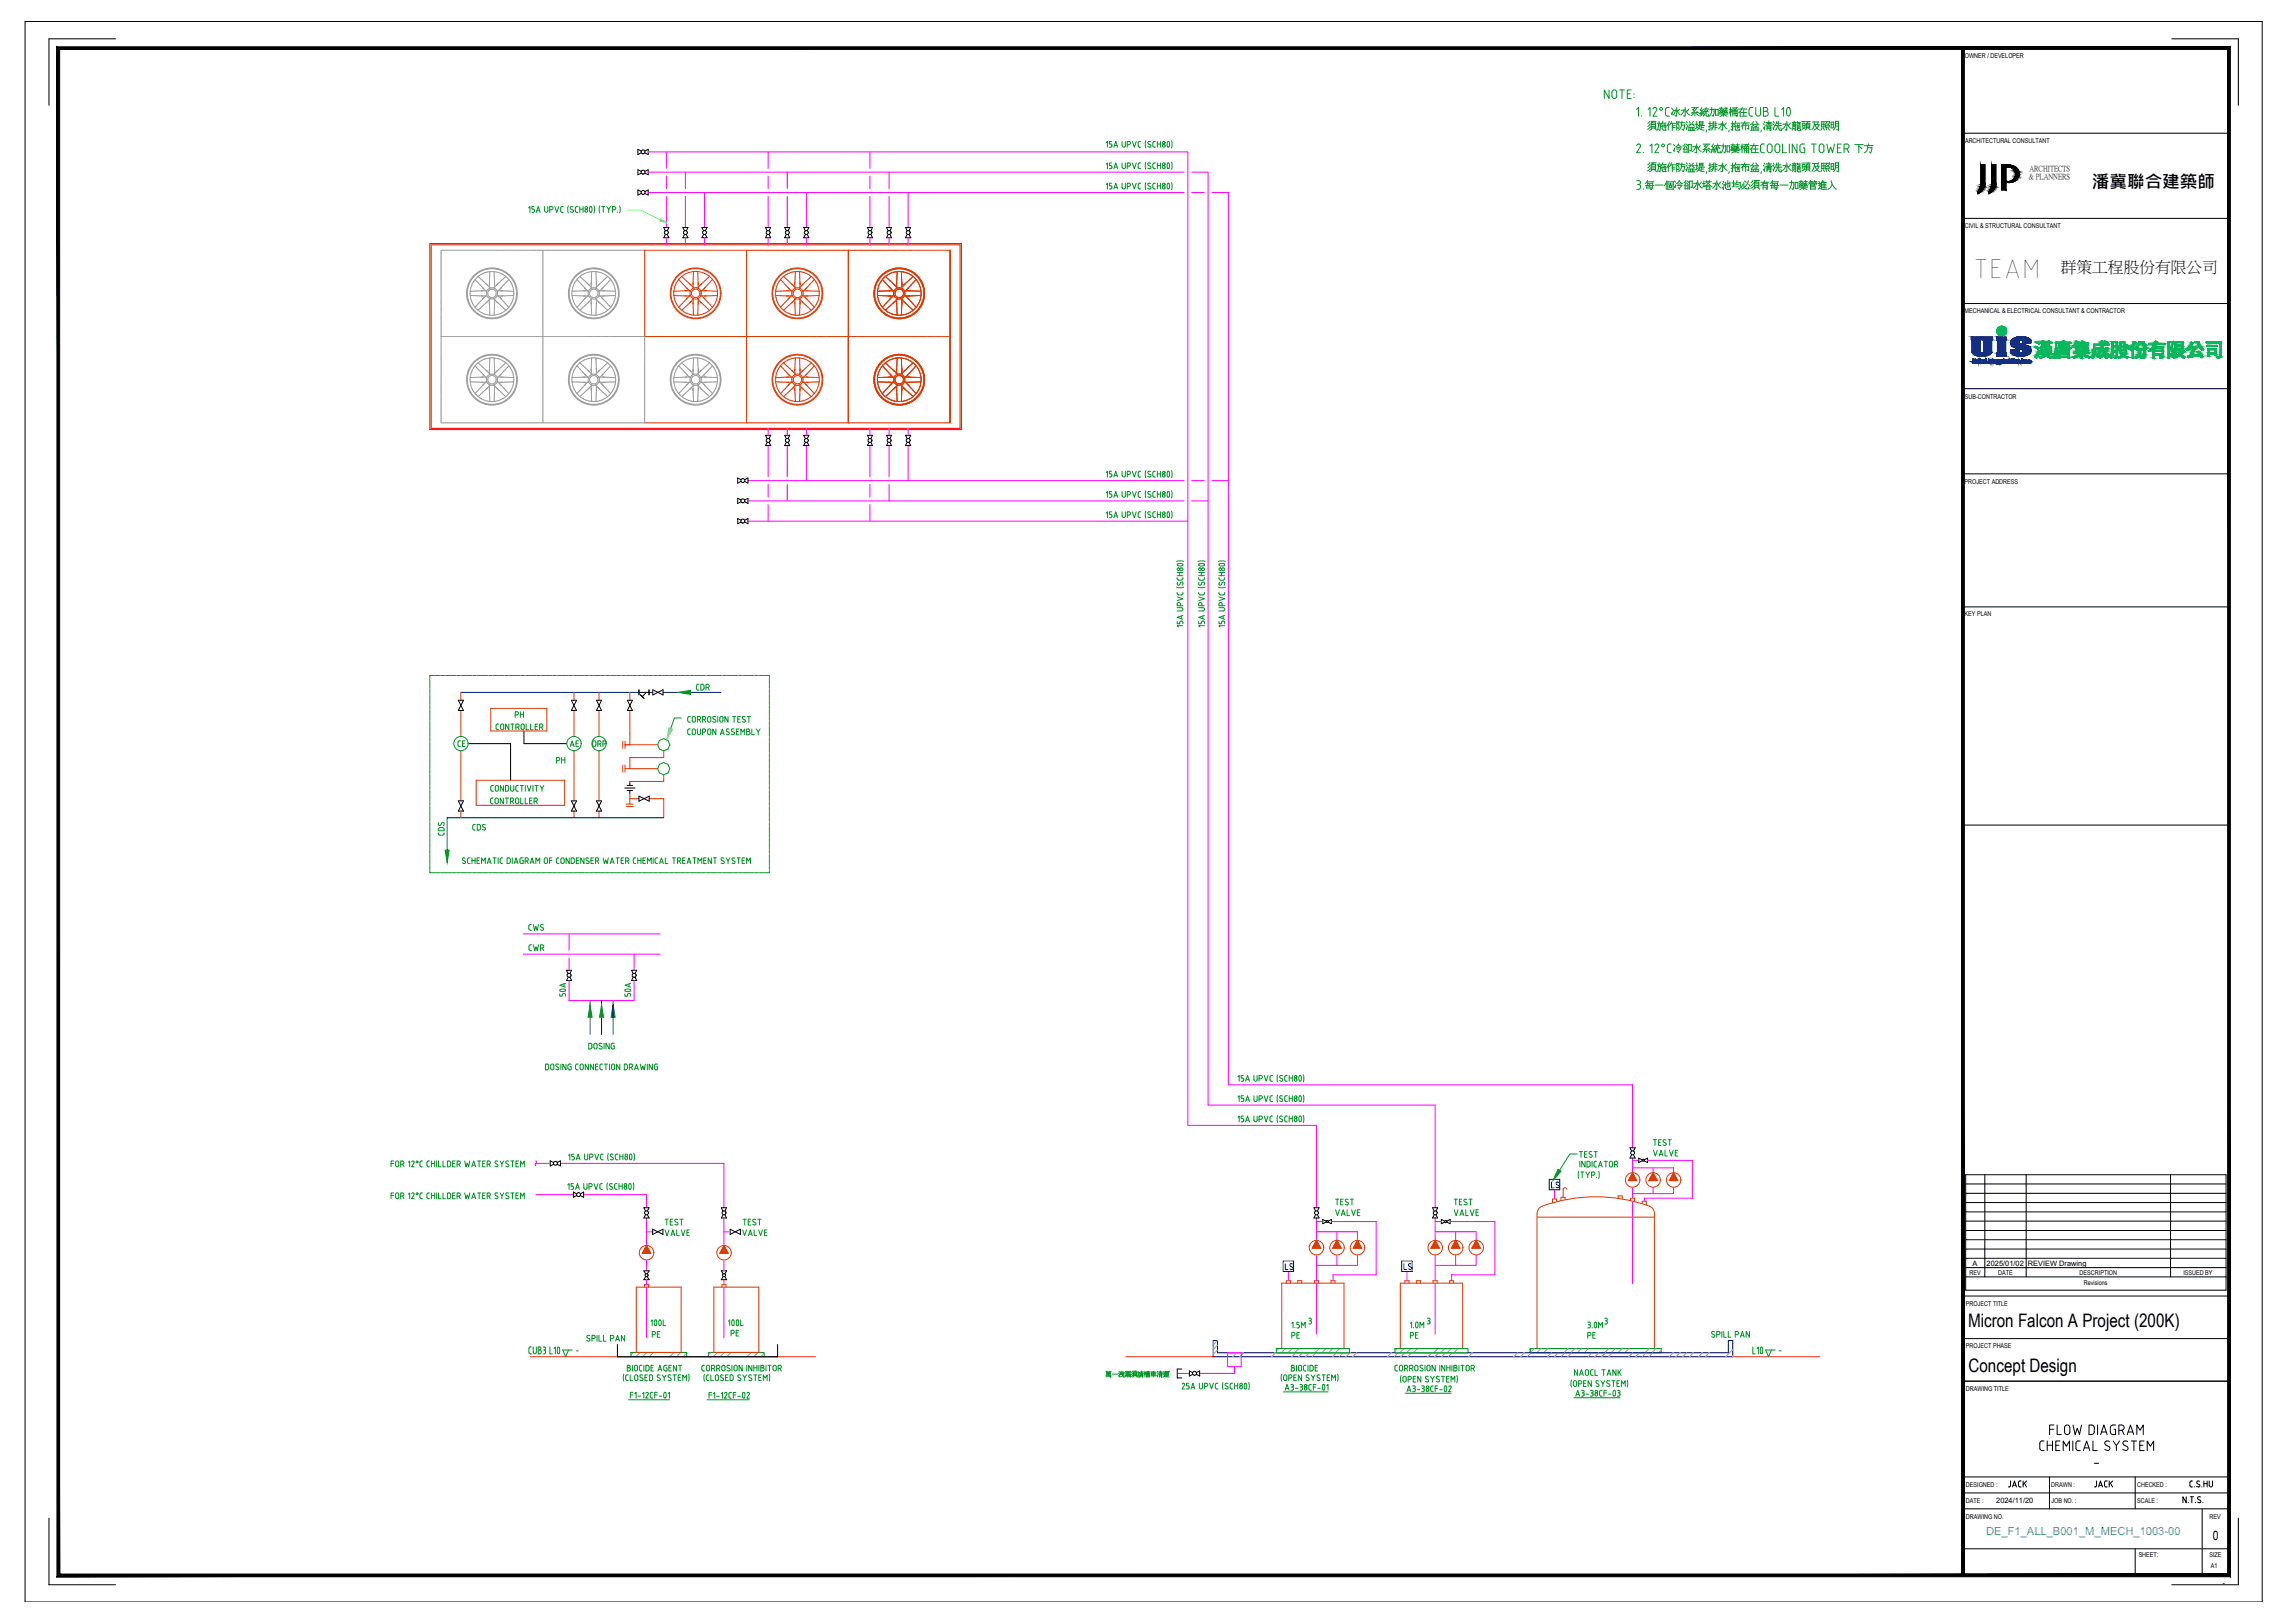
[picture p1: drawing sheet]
<svg xmlns="http://www.w3.org/2000/svg" width="860mm" height="610mm" viewBox="0 0 860 610" stroke-linecap="round" stroke-linejoin="round" font-family="sans-serif">
<defs><g id="words">
<text font-size="10.7" x="741.6" y="104.5">TEAM</text>
<g font-size="7.9" fill="#009525">
<text x="214.5" y="377.1" transform="rotate(-90 214.5 377.1)">50A</text>
<text x="656.9" y="510.8">L10</text>
</g>
<g font-size="7.5" fill="#009525">
<text x="176.4" y="314.3">CDS</text>
<text x="197.6" y="352.1">CWS</text>
<text x="238.8" y="377.1" transform="rotate(-90 238.8 377.1)">50A</text>
<text x="241.7" y="500.2">100L</text>
<text x="270.6" y="500.2">100L</text>
</g>
<g font-size="7.5" fill="#00f">
<text x="582.1" y="448.7">LS</text>
<text x="481.9" y="479.4">LS</text>
</g>
<text font-size="7.1" fill="#00f" x="532.3" y="479.4" transform="rotate(-90 532.3 479.4)">LS</text>
<text font-size="7.1" x="769.1" y="540.5">FLOW DIAGRAM</text>
<g font-size="7">
<text x="739.8" y="498.6">Micron Falcon A Project (200K)</text>
<text x="740" y="515.6">Concept Design</text>
</g>
<text font-size="6.6" fill="#009525" x="601.8" y="38.1">NOTE:</text>
<text font-size="6.6" x="786.4" y="70.6">潘冀聯合建築師</text>
<text font-size="5.9" x="774.7" y="102.4">群策工程股份有限公司</text>
<g font-size="5.7" fill="#009525">
<text x="260.7" y="260.7">CDR</text>
<text x="208.1" y="288.2">PH</text>
</g>
<g font-size="5.7">
<text x="753.5" y="560.2">JACK</text>
<text x="786" y="560.2">JACK</text>
</g>
<g font-size="5.3" fill="#009525">
<text x="185.2" y="275.5">CONTROLLER</text>
<text x="192.3" y="270.9">PH</text>
<text x="171.1" y="281.9">CE</text>
<text x="213.1" y="281.9">AE</text>
<text x="221.5" y="281.9">ORP</text>
<text x="183.1" y="303.4">CONTROLLER</text>
<text x="197.6" y="358.4">CWR</text>
<text x="500.9" y="457.9">VALVE</text>
<text x="545.4" y="457.9">VALVE</text>
<text x="278" y="465.7">VALVE</text>
<text x="244.1" y="503.8">PE</text>
<text x="273.8" y="503.4">PE</text>
<text x="484.4" y="504.1">PE</text>
<text x="528.8" y="504.1">PE</text>
<text x="595.5" y="504.1">PE</text>
<text x="590.5" y="518.2">NAOCL TANK</text>
</g>
<g font-size="5.3">
<text x="620.2" y="435.7">VALVE</text>
<text x="248.7" y="465.7">VALVE</text>
</g>
<text font-size="4.9" x="831.9" y="578.8">0</text>
<text font-size="4.2" fill="#007fff" x="746.6" y="576.8">DE_F1_ALL_B001_M_MECH_1003-00</text>
<text font-size="3.5" x="835.6" y="596">-</text>
<g font-size="2.9">
<text x="762.9" y="64.4">ARCHITECTS</text>
<text x="762.7" y="67.3">&amp; PLANNERS</text>
</g>
<g font-size="2.8">
<text x="741.4" y="475.8">A</text>
<text x="746.8" y="475.8">2025/01/02</text>
<text x="762.3" y="475.6">REVIEW Drawing</text>
<text x="750.4" y="564.7">2024/11/20</text>
</g>
<g font-size="2.6" fill="#009525">
<text x="215.5" y="509.1">-</text>
<text x="667.5" y="509.1">-</text>
</g>
<text font-size="2.6" x="786" y="551">-</text>
<g font-size="2.5">
<text x="738.6" y="21.9">OWNER / DEVELOPER</text>
<text x="738.7" y="53.6">ARCHITECTURAL CONSULTANT</text>
<text x="738.6" y="85.6">CIVIL &amp; STRUCTURAL CONSULTANT</text>
<text x="738.5" y="117.8">MECHANICAL &amp; ELECTRICAL CONSULTANT &amp; CONTRACTOR</text>
<text x="738.6" y="150">SUB-CONTRACTOR</text>
<text x="738.5" y="182">PROJECT ADDRESS</text>
<text x="738.5" y="231.6">KEY PLAN</text>
<text x="740.3" y="479.1">REV</text>
<text x="751.1" y="479.1">DATE</text>
<text x="781.8" y="479.1">DESCRIPTION</text>
<text x="820.7" y="479.1">ISSUED BY</text>
<text x="783.3" y="483">Revisions</text>
<text x="739" y="490.7">PROJECT TITLE</text>
<text x="739" y="506.7">PROJECT PHASE</text>
<text x="739" y="522.6">DRAWING TITLE</text>
<text x="739" y="559">DESIGNED :</text>
<text x="771.1" y="559">DRAWN :</text>
<text x="803.3" y="559">CHECKED :</text>
<text x="739" y="564.9">DATE :</text>
<text x="771.2" y="564.9">JOB NO. :</text>
<text x="803.3" y="564.9">SCALE :</text>
<text x="739" y="570.7">DRAWING NO.</text>
<text x="830.6" y="570.7">REV</text>
<text x="803.9" y="585.2">SHEET:</text>
<text x="830.5" y="585.2">SIZE</text>
<text x="831.1" y="589.1">A1</text>
</g>
</g></defs>
<path d="M173.3 260.2h66.9M244 260.2h1.4M249.2 260.2h21.8M249.5 307.3h-81.4v16.8M221.8 376v12.8M226.1 376v12.8M230.4 376v12.8M456 503.8h1.7v4.6h192v-4.6h1.7v6.1h-195.4z" fill="none" stroke="#00f" stroke-width=".38"/>
<g fill="none" stroke="#000" stroke-width=".38">
<path d="M9.4 8.1h841v594h-841zM21.9 18.1h816v574h-816zM43.4 14.6h-25v25M737.4 18.1v574M816.4 14.6h25v25M241.1 56.8l-1.3-.7v2l1.3-.7M242.4 56.8l1.3-.7v2l-1.3-.7M737.4 50.1h100.5M241.1 64.4l-1.3-.6v1.9l1.3-.6M241.1 72l-1.3-.6v1.9l1.3-.6M242.4 64.4l1.3-.6v1.9l-1.3-.6M242.4 72l1.3-.6v1.9l-1.3-.6"/>
<path d="M746.1 69.5l-.7 1.7-1.9 1.6v-.8l1-2.3v-7.8h1.7v7.6M747.6 72v.8M750.3 69.5l-1.2 2.1-1.5 1.2M750.3 69.5v-7.6h-1.6l-.1 7.8-1 2.3M754.1 62.9a2.73 2.73 0 0 1 3.6 2.6 2.73 2.73 0 0 1-3.6 2.6M754.1 62.9v5.2M755.3 62.1l-2.9-.1v9.4h1.7v-2.9M755.3 62a3.4 3.4 0 0 1 3.7 2.9M759 64.8a3.7 3.7 0 0 1-4.9 3.6M250.1 86.8l-.6-1.3h1.9l-.6 1.3M250.1 88.1l-.6 1.3h1.9l-.6-1.3M257.3 86.8l-.6-1.3h1.9l-.6 1.3"/>
<path d="M257.3 88.1l-.6 1.3h1.9l-.6-1.3M264.5 86.8l-.7-1.3h2l-.7 1.3M264.5 88.1l-.7 1.3h2l-.7-1.3M288.4 86.8l-.6-1.3h1.9l-.6 1.3M288.4 88.1l-.6 1.3h1.9l-.6-1.3M295.6 86.8l-.6-1.3h1.9l-.7 1.3M295.6 88.1l-.6 1.3h1.9l-.7-1.3M302.8 86.8l-.7-1.3h2l-.7 1.3M302.8 88.1l-.7 1.3h2l-.7-1.3M326.7 86.8l-.7-1.3h2l-.7 1.3M326.7 88.1l-.7 1.3h2l-.7-1.3M333.9 86.8l-.7-1.3h1.9l-.6 1.3"/>
<path d="M333.9 88.1l-.7 1.3h1.9l-.6-1.3M341 86.8l-.6-1.3h1.9l-.6 1.3M341 88.1l-.6 1.3h1.9l-.6-1.3M737.4 82.1h100.5M737.4 114.1h100.5M737.4 146.1h100.5M288.4 164.9l-.6-1.3h1.9l-.6 1.3M288.4 166.2l-.6 1.3h1.9l-.6-1.3M295.6 166.2l-.6 1.3h1.9l-.7-1.3M295.6 164.9l-.6-1.3h1.9l-.7 1.3M302.8 166.2l-.7 1.3h2l-.7-1.3M302.8 164.9l-.7-1.3h2l-.7 1.3"/>
<path d="M326.7 166.2l-.7 1.3h2l-.7-1.3M326.7 164.9l-.7-1.3h2l-.7 1.3M333.9 166.2l-.7 1.3h1.9l-.6-1.3M333.9 164.9l-.7-1.3h1.9l-.6 1.3M341 166.2l-.6 1.3h1.9l-.6-1.3M341 164.9l-.6-1.3h1.9l-.6 1.3M737.4 178.1h100.5M278.6 180.3l-1.3-.7v2l1.3-.7M278.6 187.9l-1.3-.6v1.9l1.3-.7M278.6 195.5l-1.3-.6v1.9l1.3-.6M279.9 180.3l1.3-.7v2l-1.3-.7M279.9 187.9l1.3-.6v1.9l-1.3-.7"/>
<path d="M279.9 195.5l1.3-.6v1.9l-1.3-.6M737.4 228.1h100.5M240.2 259.3v1.8M244 259.3v1.8M245.4 259.2v2l3.8-2v2zM172.3 263.2h1.9l-1.9 3.8h1.9zM176 279.5h15.9v13.7M197 274.7v4.8h16M214.8 263.2h1.9l-1.9 3.8h1.9zM224.2 263.2h1.9l-1.9 3.8h1.9zM235.8 263.2h1.9l-1.9 3.8h1.9zM240.2 260.2h3.8"/>
<path d="M240.7 261.1l1.4 1.4M243 260.2l-1.6 1.6M234.9 296.1h3.8M235.7 295.2h2.1M235.7 297.1h2.1M236.8 294.2v1M236.8 297.1v1M240.2 299.2v1.9l3.8-1.9v1.9zM172.3 301h1.9l-1.9 3.8h1.9zM214.8 301h1.9l-1.9 3.8h1.9zM224.2 301h1.9l-1.9 3.8h1.9zM737.4 310.1h100.5"/>
<path d="M213.6 365.9l-.7-1.3h2l-.7 1.3M238 365.9l-.6-1.3h1.9l-.6 1.3M208.1 436.9l-1.3-.6v1.9l1.3-.7M209.4 436.9l1.3-.6v1.9l-1.3-.7M613.4 433.9l-.7 1.3h2l-.7-1.3M613.4 432.6l-.7-1.2h2l-.7 1.2M617.3 435.9l-1.3-.6v1.6l1.3-.6M618.1 436.3l1.2 .6M619.3 435.3l-1.2 .6M216.8 448.7l-1.3-.7v1.9l1.3-.6M218.1 448.7l1.3-.7v1.9l-1.3-.6M242.7 456.5l-.7 1.2h2l-.7-1.2"/>
<path d="M242.7 455.2l-.7-1.3h2l-.7 1.3M271.8 456.5l-.6 1.2h1.9l-.6-1.2M271.8 455.2l-.6-1.3h1.9l-.6 1.3M494.6 456.5l-.7 1.2h1.9l-.6-1.2M494.6 455.2l-.7-1.3h1.9l-.6 1.3M498.5 458.9l-1.3-.6v1.6l1.3-.6M500.5 458.3v1.6l-1.3-.6M539.1 456.5l-.6 1.2h1.9l-.6-1.2M539.1 455.2l-.6-1.3h1.9l-.6 1.3M543.1 458.9l-1.3-.6v1.6l1.3-.6M545.1 458.3v1.6l-1.3-.6M738.9 441.5h97.9v43.4h-97.9z"/>
<path d="M738.9 445h97.9M738.9 448.5h97.9M738.9 451.9h97.9M738.9 455.5h97.9M738.9 458.9h97.9M746.1 441.5v38.4M761.6 441.5v38.4M815.9 441.5v38.4M242.7 479.7l-.7 1.2h2l-.7-1.2M242.7 478.8l-.7-1.2h2l-.7 1.2M249.2 462l-3.9 1.9v-1.9l3.9 1.9M271.9 479.7l-.8 1.2h2.1l-.8-1.2"/>
<path d="M271.9 478.8l-.8-1.2h2.1l-.8 1.2M278.3 462l-3.8 1.9v-1.9l3.8 1.9M738.9 462.4h97.9M738.9 465.9h97.9M738.9 469.4h97.9M738.9 472.9h97.9M738.9 476.4h97.9M738.9 479.9h97.9M737.4 487.1h100.5M232.1 505.3v4.6h60.2v-4.6M444.3 514.5h-1.8v3.3h1.8M448.4 515.9l-1.3-.7v1.9l1.3-.6"/>
<path d="M449.7 515.9l1.3-.7v1.9l-1.3-.6M737.4 519.1h100.5M737.4 503.1h100.5M737.4 555.1h100.5M766.8 544.2v.4a1.24 1.24 0 0 0 1.6 .6M766.8 542.4v1.9M769.6 541.6v3.6M769.6 543.2h2M770.4 555.1v11.9M771.6 541.6v3.6M772.8 543.2h1.2M774.3 541.6h-1.5v3.6h1.5"/>
<path d="M775.6 545.2v-3.6l1.2 1.9 1.1-1.9v3.6M779.2 541.6v3.6M780.4 544.2v.4a1.24 1.24 0 0 0 1.6 .6M780.4 542.4v1.9M783.2 545.2l1.2-3.6 1.2 3.6M783.5 544.1h1.7M786.8 541.6v3.6h1.6M791.6 543.1l1.1 .5a.89 .89 0 0 1 .1 1.4 .89 .89 0 0 1-1.3-.1l-.3-.2M792 541.6a.78 .78 0 0 0-.8 .6 .78 .78 0 0 0 .4 .8M794.4 541.6l1.2 1.7 1.1-1.7M795.6 543.3v1.9M798.4 543.1l1.1 .5a.84 .84 0 0 1 .3 1.2 .84 .84 0 0 1-1.3 .2l-.5-.3"/>
<path d="M798.8 541.6a.78 .78 0 0 0-.8 .6 .78 .78 0 0 0 .4 .8M802.2 541.6v3.6M802.6 555.1v11.9M804.4 543.2h1.1M806 541.6h-1.6v3.6h1.6M807.2 545.2v-3.6l1.1 1.9 1.3-1.9v3.6M823.2 558.3l.6 .5M823.8 558.8h.4M823.8 556.6h.4M823.8 556.6l-.5 .3-.1 1.4M824.9 558.7v.1M825.7 558.6l.8 .2"/>
<path d="M826 557.6l1 .6-.5 .6M826.8 556.7a.57 .57 0 0 0-.8 0 .57 .57 0 0 0 0 .8M827.7 558.7v.1M828.4 556.6v2.2M828.4 557.6h1.3M829.7 556.6v2.2M830.4 556.6l.1 1.6a.61 .61 0 0 0 .6 .6 .61 .61 0 0 0 .6-.6v-1.6M18.4 570.6v25h25M737.4 561.1h100.5M737.4 567h100.5M821.8 562.5v2.3l-1.2-2.3v2.3M822.6 564.6v.2"/>
<path d="M823.3 562.5h1.3M823.9 562.5v2.3M825.3 564.6v.2M826.3 563.5l.7 .3a.6 .6 0 0 1 0 1 .6 .6 0 0 1-.9-.3M826.6 562.5l-.5 .4 .2 .5M826.6 562.5l.6 .1M827.8 567v25.1M828.1 564.6v.2M841.4 570.6v25h-25M737.4 582.1h100.5M802.6 582.1v10"/>
<circle cx="241.7" cy="57.1" r=".74"/>
<circle cx="241.7" cy="72.3" r=".74"/>
<circle cx="241.7" cy="64.7" r=".74"/>
<circle cx="250.5" cy="87.4" r=".74"/>
<circle cx="257.6" cy="87.4" r=".74"/>
<circle cx="264.8" cy="87.4" r=".74"/>
<circle cx="288.8" cy="87.4" r=".74"/>
<circle cx="296" cy="87.4" r=".74"/>
<circle cx="303.1" cy="87.4" r=".74"/>
<circle cx="327" cy="87.4" r=".74"/>
<circle cx="334.2" cy="87.4" r=".74"/>
<circle cx="341.4" cy="87.4" r=".74"/>
<circle cx="288.8" cy="165.5" r=".74"/>
<circle cx="296" cy="165.5" r=".74"/>
<circle cx="303.1" cy="165.5" r=".74"/>
<circle cx="327" cy="165.5" r=".74"/>
<circle cx="334.2" cy="165.5" r=".74"/>
<circle cx="341.4" cy="165.5" r=".74"/>
<circle cx="279.2" cy="180.6" r=".74"/>
<circle cx="279.2" cy="188.2" r=".74"/>
<circle cx="279.2" cy="195.8" r=".74"/>
<circle cx="208.8" cy="437.2" r=".74"/>
<circle cx="613.7" cy="433.2" r=".74"/>
<circle cx="617.7" cy="436" r=".4"/>
<circle cx="217.5" cy="449" r=".74"/>
<circle cx="243" cy="455.8" r=".74"/>
<circle cx="272.2" cy="455.8" r=".74"/>
<circle cx="494.9" cy="455.8" r=".74"/>
<circle cx="498.9" cy="459.1" r=".4"/>
<circle cx="539.5" cy="455.8" r=".74"/>
<circle cx="543.5" cy="459.1" r=".4"/>
<circle cx="243" cy="479.2" r=".57"/>
<circle cx="272.2" cy="479.2" r=".57"/>
<circle cx="449" cy="516.1" r=".74"/>
</g>
<path d="M161.6 91.5h199.8v69.9h-199.8zM162.1 92h198.8v69h-198.8zM199.4 509.9h107.1M423.2 509.9h32.8M651.4 509.9h32.7" fill="none" stroke="#f00" stroke-width=".38"/>
<g fill="none" stroke="#989898" stroke-width=".38">
<path d="M165.8 94.4v.2M165.8 94.8v.2M165.8 95.2v.2M165.8 95.5v.2M165.8 95.9v.2M165.8 96.3v.2M165.8 96.6v.3M165.8 97v.3M165.8 97.4v.2M165.8 97.8v.2M165.8 98.1v.3M165.8 98.5v.2"/>
<path d="M165.8 98.9v.2M165.8 99.3v.2M165.8 99.6v.3M165.9 94.1l-.1 .2M166.1 94.1h.2M166.4 94.1h.3M166.8 94.1h.3M167.2 94.1h.3M167.6 94.1h.2M168 94.1h.2M168.3 94.1h.3M168.7 94.1h.2"/>
<path d="M169.1 94.1h.2M169.4 94.1h.3M169.8 94.1h.3M170.2 94.1h.3M170.6 94.1h.2M170.9 94.1h.3M171.3 94.1h.3M171.7 94.1h.2M172.1 94.1h.2M172.5 94.1h.2M172.8 94.1h.3M173.2 94.1h.2"/>
<path d="M173.6 94.1h.2M173.9 94.1h.3M174.3 94.1h.3M174.7 94.1h.2M175.1 94.1h.2M175.5 94.1h.2M175.8 94.1h.3M176.2 94.1h.2M176.6 94.1h.2M176.9 94.1h.3M177.3 94.1h.3M177.7 94.1h.3"/>
<path d="M178.1 94.1h.2M178.5 94.1h.2M178.8 94.1h.3M179.2 94.1h.2M179.6 94.1h.2M179.9 94.1h.3M180.3 94.1h.3M180.7 94.1h.3M181.1 94.1h.2M181.4 94.1h.3M181.8 94.1h.3M182.2 94.1h.2"/>
<path d="M182.6 94.1h.2M183 94.1h.2M183.3 94.1h.3M183.7 94.1h.2M184.1 94.1h.2M184.4 94.1h.3M184.8 94.1h.3M185.2 94.1h.2M185.6 94.1h.2M186 94.1h.2M186.3 94.1h.6M187.1 94.1h.2"/>
<path d="M187.4 94.1h.3M187.8 94.1h.3M188.2 94.1h.3M188.6 94.1h.2M189 94.1h.6M189.7 94.1h.2M190.1 94.1h.2M190.4 94.1h.3M190.8 94.1h.3M191.2 94.1h.3M191.6 94.1h.6M192.3 94.1h.3"/>
<path d="M192.7 94.1h.2M193.1 94.1h.2M193.4 94.1h.3M193.8 94.1h.3M194.2 94.1h.6M194.9 94.1h.3M195.3 94.1h.3M195.7 94.1h.2M196.1 94.1h.2M196.5 94.1h.2M196.8 94.1h.6M197.6 94.1h.2"/>
<path d="M197.9 94.1h.3M198.3 94.1h.3M198.7 94.1h.3M199.1 94.1h.2M199.5 94.1h.2M199.8 94.1h.3M200.2 94.1h.2M200.6 94.1h.2M200.9 94.1h.3M201.3 94.1h.3M201.7 94.1h.3M202.1 94.1h.2"/>
<path d="M202.5 94.1h.2M202.8 94.1h.3M203.2 94.1h.2M203.6 94.1h.2M203.9 94.1h.3M204.1 94.1v.2M204.1 94.4v.2M204.1 94.8v.2M204.1 95.2v.2M204.1 95.5v.2M204.1 95.9v.2M204.1 96.3v.2"/>
<path d="M204.1 96.6v.3M204.1 97v.3M204.1 97.4v.2M204.1 97.8v.2M204.1 98.1v.3M204.1 98.5v.2M204.1 98.9v.2M204.1 99.3v.2M204.1 99.6v.3M204.3 94.1h.3M204.7 94.1h.3M205.1 94.1h.2"/>
<path d="M205.4 94.1h.3M205.8 94.1h.3M206.2 94.1h.2M206.6 94.1h.2M207 94.1h.2M207.3 94.1h.3M207.7 94.1h.2M208.1 94.1h.2M208.4 94.1h.3M208.8 94.1h.3M209.2 94.1h.3M209.6 94.1h.2"/>
<path d="M210 94.1h.2M210.3 94.1h.3M210.7 94.1h.2M211.1 94.1h.2M211.4 94.1h.3M211.8 94.1h.3M212.2 94.1h.3M212.6 94.1h.2M213 94.1h.2M213.3 94.1h.3M213.7 94.1h.2M214.1 94.1h.2"/>
<path d="M214.4 94.1h.3M214.8 94.1h.3M215.2 94.1h.3M215.6 94.1h.2M215.9 94.1h.3M216.3 94.1h.3M216.7 94.1h.2M217.1 94.1h.2M217.5 94.1h.2M217.8 94.1h.3M218.2 94.1h.2M218.6 94.1h.2"/>
<path d="M218.9 94.1h.3M219.3 94.1h.3M219.7 94.1h.2M220.1 94.1h.2M220.5 94.1h.2M220.8 94.1h.3M221.2 94.1h.2M221.6 94.1h.2M221.9 94.1h.3M222.3 94.1h.3M222.7 94.1h.3M223.1 94.1h.2"/>
<path d="M223.5 94.1h.6M224.2 94.1h.2M224.6 94.1h.2M224.9 94.1h.3M225.3 94.1h.3M225.7 94.1h.3M226.1 94.1h.6M226.8 94.1h.3M227.2 94.1h.2M227.6 94.1h.2M228 94.1h.2M228.3 94.1h.3"/>
<path d="M228.7 94.1h.6M229.4 94.1h.3M229.8 94.1h.3M230.2 94.1h.2M230.6 94.1h.2M231 94.1h.2M231.3 94.1h.6M232.1 94.1h.2M232.4 94.1h.3M232.8 94.1h.3M233.2 94.1h.3M233.6 94.1h.2"/>
<path d="M234 94.1h.6M234.7 94.1h.2M235.1 94.1h.2M235.4 94.1h.3M235.8 94.1h.3M236.2 94.1h.3M236.6 94.1h.2M237 94.1h.2M237.3 94.1h.3M237.7 94.1h.2M238.1 94.1h.2M238.4 94.1h.3"/>
<path d="M238.8 94.1h.3M239.2 94.1h.3M239.6 94.1h.2M239.9 94.1h.3M240.3 94.1h.3M240.7 94.1h.2M241.1 94.1h.2M241.5 94.1h.2M241.8 94.1h.3M242.2 94.1h.1M165.8 100v.3M165.8 100.4v.2"/>
<path d="M165.8 100.7v.3M165.8 101.1v.3M165.8 101.5v.3M165.8 101.9v.2M165.8 102.3v.2M165.8 102.6v.3M165.8 103v.2M165.8 103.4v.2M165.8 103.7v.3M165.8 104.1v.3M165.8 104.5v.3M165.8 104.9v.2"/>
<path d="M165.8 105.3v.2M165.8 105.6v.3M165.8 106v.2M165.8 106.4v.2M165.8 106.8v.2M165.8 107.1v.3M165.8 107.5v.3M165.8 107.9v.2M165.8 108.3v.2M165.8 108.6v.3M165.8 109v.2M165.8 109.4v.2"/>
<path d="M165.8 109.8v.2M165.8 110.1v.3M165.8 110.5v.3M165.8 110.9v.2M165.8 111.2v.3M165.8 111.6v.3M165.8 112v.3M165.8 112.4v.2M165.8 112.8v.2M165.8 113.1v.3M165.8 113.5v.6M165.8 114.2v.3"/>
<path d="M165.8 114.6v.3M165.8 115v.3M165.8 115.4v.2M165.8 115.8v.2M165.8 116.1v.6M165.8 116.9v.2M165.8 117.2v.3M165.8 117.6v.3M165.8 118v.3M165.8 118.4v.2M165.8 118.8v.6M165.8 119.5v.2"/>
<path d="M165.8 119.9v.2M175.4 110.3v.2M175.4 109.5v.3M175.4 110.6v.3M175.4 109.9v.2M175.5 111.4v.3M175.5 109.2v.2M175.5 111v.3M175.5 108.8v.2M175.5 111.8l.1 .2M175.6 108.4l-.1 .3M175.6 112.1v.3"/>
<path d="M175.7 112.5v.3M175.7 109.5v.3M175.7 110.6v.3M175.7 109.9v.2M175.7 110.3v.2M175.7 108.1l-.1 .2M175.7 111v.3M175.8 107.7l-.1 .2M175.8 112.9v.2M175.8 109.2l-.1 .2M175.8 111.4v.6M175.8 108.8v.2"/>
<path d="M175.8 108.4v.3M175.8 112.1l.1 .3M175.9 107.3l-.1 .3M175.9 113.2l.1 .2M175.9 108.1v.2M176 107l-.1 .2M176 112.5v.2M176 113.6l.1 .2M176.1 112.8v.3M176.1 106.6l-.1 .3M176.1 113.2l.1 .2M176.1 113.9l.1 .3"/>
<path d="M176.1 107.3l-.1 .6M176.3 106.3l-.1 .2M176.3 107l-.1 .2M176.3 113.6l.1 .2M176.3 114.3l.1 .2M176.4 106.6l-.1 .3M176.4 105.9l-.1 .3M176.4 113.9l.1 .3M176.5 114.6l.1 .2M176.6 114.2l.1 .3M176.6 106.3l-.1 .2M176.6 114.9l.3 .6"/>
<path d="M176.6 105.6l-.1 .2M176.7 105.9l-.1 .3M176.7 109.9v.2M176.7 110.3v.2M176.7 110.6l.1 .3M176.7 114.6l.2 .2M176.8 111.1h.1M176.8 109.5h.1M176.8 109.2v.2M176.8 111v.3M176.8 109.5l-.1 .3M176.8 105.3l-.2 .2"/>
<path d="M176.8 111.4l.1 .3M176.9 108.8l-.1 .2M176.9 111.7v.3M176.9 105.6l-.1 .3M176.9 108.4v.3M176.9 112.1l.1 .3M176.9 114.9l.2 .2M177 112.5l.1 .2M177 111.1h.3M177 109.5h.3M177 105l-.1 .2M177 115.6l.2 .2"/>
<path d="M177 108.1v.2M177.1 105.3l-.1 .2M177.1 115.2l.1 .2M177.2 107.7l-.1 .2M177.2 112.8l.2 .6M177.2 104.7l-.1 .2M177.2 115.9l.2 .2M177.3 107.3l-.1 .3M177.3 105l-.1 .2M177.3 115.6l.1 .1M177.4 113.6l.1 .2M177.4 111.1h.3"/>
<path d="M177.4 109.4h.3M177.4 107l-.1 .2M177.4 104.4l-.1 .1M177.4 116.2l.2 .2M177.5 106.7l-.1 .2M177.5 104.7l-.1 .2M177.5 115.9l.2 .1M177.6 113.9l.1 .2M177.7 104.1l-.2 .2M177.7 116.4l.2 .3M177.7 106.3l-.1 .2M177.7 114.2l.2 .3"/>
<path d="M177.7 104.4l-.1 .2M177.8 111.1h.2M177.8 109.4h.2M177.8 116.1l.1 .2M177.9 114.5l.1 .3M177.9 103.8l-.2 .2M177.9 106l-.1 .2M178 116.7l.1 .3M178 116.4l.2 .2M178.1 105.7l-.1 .2M178.1 114.9l.2 .1M178.2 111.1h.2"/>
<path d="M178.2 103.5l-.2 .2M178.2 117l.2 .2M178.3 103.8l-.5 .5M178.3 116.7l.2 .2M178.3 105.4l-.1 .2M178.4 115.2l.1 .1M178.4 109.4h-.2M178.5 103.3l-.2 .1M178.5 117.3l.2 .1M178.5 103.6l-.2 .1M178.5 111.1h.3M178.5 109.4h.6"/>
<path d="M178.5 105.1l-.1 .2M178.5 117l.2 .1M178.6 105l.1 .1M178.7 115.3v.3M178.7 103l-.2 .2M178.8 105.2l.1 .2M178.8 117.5l.2 .2M178.8 103.3l-.2 .2M178.8 104.8l-.2 .2M178.8 117.2l.2 .2M178.8 115.7l.2 .2M178.9 111.2h.2"/>
<path d="M178.9 115.1l-.1 .2M179 105.5l.2 .2M179 102.8l-.2 .1M179.1 117.8l.8 .5M179.1 103.1l-.3 .1M179.1 104.5l-.2 .2M179.1 116l.2 .2M179.1 117.5l.2 .1M179.2 114.8l-.2 .2M179.3 111.2h.2M179.3 105.8l.1 .2M179.3 102.6l-.2 .1"/>
<path d="M179.3 104.3l-.2 .2M179.4 116.3l.1 .1M179.4 102.9l-.3 .1M179.4 117.7l.5 .4M179.4 114.5l-.1 .2M179.5 109.3l-.2 .1M179.5 106.1l.2 .1M179.6 104l-.2 .2M179.6 116.5l.2 .2M179.6 109.3h.3M179.6 111.2h.3M179.6 102.3l-.2 .2"/>
<path d="M179.6 102.6l-.2 .2M179.7 114.2l-.2 .3M179.8 106.3l.1 .2M179.8 116.5l-.1 .1M179.9 104.1l.2 .2M179.9 103.8l-.1 .2M179.9 114l-.1 .2M179.9 102.1l-.2 .2M179.9 116.7l.2 .2M179.9 102.4l-.1 .2M180 118.4l.2 .1M180 118.1l.2 .1"/>
<path d="M180 111.2h.3M180 109.3h.3M180 106.6l.2 .2M180.1 116.2l-.2 .2M180.2 104.3l.2 .2M180.2 113.7l-.2 .2M180.2 103.6l-.2 .1M180.2 101.9l-.2 .2M180.2 117l.2 .1M180.3 106.9l.2 .2M180.3 118.6l.2 .1M180.3 102.2l-.2 .1"/>
<path d="M180.3 118.3l.2 .1M180.4 116l-.2 .1M180.4 111.2h.3M180.5 113.4l-.2 .2M180.5 104.6l.2 .2M180.5 103.3l-.2 .2M180.5 107.2l.2 .1M180.5 117.2l.2 .1M180.6 101.8l-.2 .1M180.6 118.8l.3 .1M180.6 102.1l-.2 .1M180.7 115.7l-.2 .2"/>
<path d="M180.7 109.3h-.3M180.7 118.5l.2 .1M180.7 104.8l.2 .2M180.7 113.1l-.2 .3M180.8 109.3h1.1M180.8 111.2h.2M180.8 107.4l.2 .2M180.8 103.2l-.2 .1M180.9 117.4l.2 .1M180.9 111.2h.2M180.9 115.5l-.2 .1M180.9 101.6l-.2 .1"/>
<path d="M181 118.9l.6 .3M181 118.6l.2 .1M181 112.9l-.2 .2M181 105.1l.2 .2M181.1 107.7l.2 .2M181.1 103l-.2 .1M181.2 111.2h.7M181.2 117.5l.2 .2M181.2 115.2l-.2 .2M181.3 112.6l-.2 .2M181.3 101.5h-.3M181.3 105.4l.2 .1"/>
<path d="M181.3 101.8l-.6 .2M181.3 108l.5 .4M181.3 118.8l.3 .1M181.5 115l-.2 .1M181.5 102.8l-.2 .1M181.5 117.7l.3 .1M181.6 105.6l.2 .2M181.6 108.4l.5 .4M181.6 101.6l-.2 .1M181.7 119.2l.2 .1M181.7 118.9l.2 .1M181.8 112l-.5 .5"/>
<path d="M181.8 114.7l-.2 .2M181.8 102.6l-.2 .2M181.8 105.9l.2 .1M181.8 117.9l.3 .1M182 101.5h-.2M182 101.2l-.6 .2M182 119.3l.6 .2M182 119.1l.3 .1M182 109.3h.3M182 114.5l-.2 .1M182.1 111.7l-.5 .5M182.1 106.1l.2 .2"/>
<path d="M182.2 108.9l.2 .1M182.2 118l.2 .1M182.3 111.2h-.3M182.3 114.2l-.2 .2M182.3 101.1l-.2 .1M182.4 101.4h-.3M182.4 111.5l-.2 .2M182.4 106.4l.2 .2M182.4 109.3l.2 .1M182.4 119.2h.2M182.5 109.1l.2 .1M182.5 102.4l-.6 .2"/>
<path d="M182.6 118.1l.2 .1M182.6 113.9l-.2 .2M182.6 111.2h-.2M182.7 111.3l-.2 .1M182.7 106.7l.3 .2M182.7 101h-.3M182.7 101.2l-.3 .1M182.7 119.2l.3 .1M182.7 111.1h.3l-.2 .1M182.7 119.5l.3 .1M182.8 109.3l.2 .2M182.8 110.3v.2"/>
<path d="M182.9 109.9l-.1 .2M182.9 110.6v.3M182.9 102.3h-.2M183 109.5l-.1 .3M183 106.9l.3 .4M183 111v.2M183 118.2l.2 .1M183.1 109.2l-.4 .2M183.1 100.9l-.3 .1M183.1 101.2h-.3M183.1 111.3l.1 .2M183.1 119.6l.2 .1"/>
<path d="M183.1 119.3l.3 .1M183.2 102.2l-.2 .1M183.3 108.9l-.1 .2M183.3 107.2l.2 .2M183.3 118.3h.2M183.3 113.3l-.6 .6M183.3 111.6l.2 .2M183.4 110.1l-.1 .2M183.4 110.4v.3M183.4 101.1l-.2 .1M183.4 100.8l-.2 .1M183.5 109.7l-.1 .3"/>
<path d="M183.5 110.8v.2M183.5 119.7h.2M183.5 113.1l-.2 .2M183.5 119.4l.2 .1M183.5 101.1h.3M183.5 107.5l.2 .2M183.6 108.7l-.2 .1M183.6 109.4l-.1 .2M183.6 111.9l.2 .1M183.6 111.2l.2 .1M183.6 102.1l-.2 .1M183.7 118.4h.2"/>
<path d="M183.7 112.8l-.2 .2M183.8 100.8h-.3M183.8 107.8l.1 .2M183.8 111.4l.3 .2M183.8 119.7h.3M183.8 109.1l-.1 .2M183.8 119.5h.3M183.9 112.1l.2 .1-.1 .2M183.9 108.4l-.2 .2M183.9 101h.3M183.9 112.5l-.1 .2M183.9 113.5l.1 .2"/>
<path d="M184 106.1l-.1 .9M184 107v.2M184 107.3v.3M184 112.9v.3M184 113.3v.3M184 113.7v.7M184 114.5v.3M184 105v.2M184 105.4v.2M184 114.9v.3M184 115.3v.3M184 115.6l.1 .3"/>
<path d="M184 105.7v.3M184 107.7l.1 .2M184 102.1h-.2M184.1 103.9v.2M184.1 104.2v.3M184.1 116v.3M184.1 116.4v.3M184.1 112.6l-.1 .2M184.1 104.6l-.1 .2M184.1 118.4h.2M184.1 102.7v.3M184.1 103.1v.3"/>
<path d="M184.1 103.5v.2M184.1 116.8v.2M184.1 117.2v.2M184.1 117.5v.3M184.1 102.3v.3M184.1 117.9v.2M184.1 118.3v.1M184.1 108.3l-.1-.2 .1 .2M184.1 108.9l-.2 .1M184.1 111.6l.3 .1M184.2 100.7l-.3 .1M184.2 108.3l-.2 .1"/>
<path d="M184.2 112.3h.3M184.2 119.7l.3 .1M184.2 119.5h.3M184.3 100.7h.3M184.3 101h.3M184.3 102.1l-.2 .1M184.4 118.4l.2 .1M184.5 108.7l-.2 .1M184.5 111.8h.2M184.5 102.1h.2M184.6 112.3l.2 .1M184.6 108.2h-.3"/>
<path d="M184.6 119.5h.3M184.6 119.8h.3M184.7 108.1h.2M184.7 101h.2M184.8 118.5h.2M184.9 108.7h-.3M184.9 111.8h.2M184.9 102.1h.2M184.9 108.7h.3M184.9 100.7h-.2M185 119.8h.2M185.1 100.7h.2"/>
<path d="M185.1 101h.2M185.1 108.1l.2 .1M185.2 112.3l-.3 .1M185.2 119.5h-.2M185.2 102.1h.3M185.3 119.5h.3M185.3 108.7l.3 .1M185.4 108.2l.3 .1M185.4 100.7h.3M185.4 118.4l-.2 .1M185.4 101h.3M185.4 111.7l-.2 .1"/>
<path d="M185.6 112.3h-.3M185.6 119.7l-.3 .1M185.6 102.1h.3M185.7 108.9l.2 .1M185.7 119.5h.3M185.7 119.7h.3M185.7 118.3l-.2 .1M185.7 102.1v.1M185.7 102.3v.3M185.7 102.7v.3M185.7 117.5v.3M185.7 117.9v.2"/>
<path d="M185.8 108.1l.2 .3M185.8 101h.2M185.8 100.8h.2M185.8 103.1v.3M185.8 103.5v.2M185.8 116.8v.2M185.8 117.2v.2M185.8 112.4l-.1-.2 .2 .2M185.8 103.9v.2M185.8 111.6l-.2 .1M185.8 104.2v.3M185.8 104.6v.2"/>
<path d="M185.8 115.6v.3M185.8 116v.3M185.8 116.4v.3M185.8 112.6l.1 .2M185.8 105l.1 .2M185.9 105.4v.2M185.9 105.7v.3M185.9 106.2v1M185.9 114.5v.3M185.9 114.9v.3M185.9 115.3l-.1 .3M185.9 112.9v.3"/>
<path d="M185.9 106.1v.3M185.9 108.1l-.2 .2M185.9 112.1l-.2 .2M185.9 118.4h.3M185.9 113.3v.7M185.9 114.2v.2M185.9 114.1v.2M185.9 107.3l-.1 .6M186 109.1l.3 .4M186 112.5l.1 .2M186 102.1h.2M186.1 108.5l.2 .2"/>
<path d="M186.1 107.8l-.1 .2M186.1 111.4l-.2 .1M186.2 112.8l.1 .2M186.2 100.8h.2M186.2 101.1h.2M186.2 112l-.2 .1M186.3 111.1l-.1 .2M186.3 119.7h-.2M186.3 102.2h.3M186.3 107.5l-.1 .2M186.3 119.4l-.2 .1M186.4 108.7l.1 .2"/>
<path d="M186.4 113.1l.2 .3M186.4 109.7l.1 .2M186.5 110.7l-.2 .2M186.5 111.7l-.2 .2M186.5 110.3v.3M186.5 110v.3M186.5 118.3h-.2M186.5 100.9l.6 .1M186.5 101.1l.3 .1M186.6 109l.2 .2M186.7 113.4l.1 .1M186.7 102.3h.3"/>
<path d="M186.7 113.4l.5 .5M186.7 111.4l-.2 .2M186.7 119.6l-.2 .1M186.8 109.3l.1 .2M186.8 107l-.4 .4M186.9 101.2h.2M186.9 111.1l.2 .1M186.9 111.1h.2M186.9 111.1l-.1 .2M186.9 118.2l-.3 .1M186.9 106.9l-.2 .2M187 109.6v.3"/>
<path d="M187 110l.1 .3M187 110.7l-.1 .2M187.1 110.3l-.1 .3M187.1 119.5l-.3 .1M187.1 119.3l-.6 .1M187.1 102.3l.2 .1M187.1 109.3l-.2 .2M187.1 109.4h-.2M187.2 106.7l-.3 .2M187.2 111.2l.2 .2M187.2 111.2h.3M187.2 118.1l-.2 .1"/>
<path d="M187.3 101l.2 .1M187.3 113.9l.2 .2M187.3 101.3l.6 .2M187.4 109.1l-.2 .1M187.4 119.5h-.2M187.4 102.4l.6 .2M187.5 111.5l.2 .2M187.5 109.3l-.3 .1M187.5 106.4l-.2 .2M187.6 114.2l.1 .2M187.6 109.3h.3M187.6 111.2h.3"/>
<path d="M187.6 101.1l.3 .1M187.7 108.9l-.2 .1M187.7 106.1l-.1 .2M187.8 111.7l.2 .3M187.8 119.4h-.2M187.8 119.1l-.6 .1M187.8 114.5l.2 .1M187.9 117.9l-.5 .2M188 109.3h1.1M188 101.2l.2 .1M188 101.5l.2 .1M188 105.9l-.2 .1"/>
<path d="M188.1 112l.1 .2M188.1 112l.4 .5M188.1 114.7l.2 .2M188.2 119.2l-.3 .1M188.2 102.7l.2 .1M188.2 118.9l-.3 .1M188.2 108.4l-.4 .4M188.3 105.6l-.2 .2M188.3 117.8h-.2M188.3 101.4h.3M188.3 101.6l.2 .1M188.4 115l.2 .1"/>
<path d="M188.5 118.8l-.3 .1M188.5 119.1l-.2 .1M188.5 102.9l.2 .1M188.5 108l-.4 .4M188.6 105.4l-.2 .1M188.6 112.6l.2 .2M188.6 117.6l-.2 .1M188.7 115.2l.1 .2M188.7 101.8l.2 .1M188.7 101.5l.2 .1M188.8 107.7l-.2 .2M188.8 103l.2 .2"/>
<path d="M188.8 105.1l-.1 .2M188.8 118.9l-.2 .2M188.8 118.6l-.2 .2M188.9 112.9l.1 .2M188.9 115.5l.5 .4M189 111.2h-1M189 117.4l-.2 .1M189 101.9l.2 .2M189 107.4l-.1 .2M189 101.7l.3 .1M189.1 111.2h-.3M189.1 113.1l.2 .3"/>
<path d="M189.1 104.8l-.2 .2M189.1 103.2l.2 .1M189.2 118.8l-.2 .1M189.2 118.5l-.3 .1M189.2 111.2h.3M189.2 109.3h.3M189.3 107.2l-.2 .1M189.3 117.2l-.3 .1M189.3 102.1l.3 .1M189.4 113.4l.2 .2M189.4 104.6l-.2 .2M189.4 101.8l.2 .1"/>
<path d="M189.5 103.4l.1 .1M189.5 118.3l-.2 .1M189.5 116l.2 .1M189.5 118.6l-.2 .1M189.6 106.9l-.2 .2M189.6 111.2h.3M189.6 109.3h.3M189.6 113.7l.2 .2M189.7 102l.2 .1M189.7 104.3l-.2 .2M189.7 102.3l.2 .1M189.8 103.6l.2 .2"/>
<path d="M189.8 116.2l.1 .2M189.8 106.6l-.2 .2M189.8 118.1l-.2 .2M189.9 118.4l-.3 .2M189.9 114l.2 .2M189.9 116.8l-.5 .4M189.9 104.1l-.1 .2M190 109.3h.2M190 102.5l.2 .1M190 102.2l.5 .4M190.1 116.5v.1M190.1 106.3l-.2 .2"/>
<path d="M190.1 103.8l.2 .2M190.1 117.9l-.2 .2M190.1 114.2l.2 .3M190.1 103.9v.1M190.1 118.2l-.2 .1M190.2 116.6l-.2 .1M190.2 111.2h-.2M190.3 102.7l.2 .2M190.3 111.2h.3M190.3 106.1l-.2 .1M190.3 109.3l.3 .1M190.4 104.1l.1 .2"/>
<path d="M190.4 114.5l.2 .2M190.4 118l-.1 .1M190.4 117.7l-.2 .2M190.5 116.3l-.2 .2M190.6 105.8l-.2 .2M190.6 104.3l.2 .2M190.6 102.9l.2 .2M190.7 102.6l.4 .4M190.7 114.8l.1 .2M190.7 111.2h.3M190.7 109.4h.3M190.7 116.1l-.1 .1"/>
<path d="M190.7 117.5l-.2 .1M190.8 117.8l-.2 .2M190.8 105.5l-.1 .2M190.9 104.6l.2 .2M190.9 103.2l.2 .1M190.9 115.1l.2 .2M191 115.8l-.2 .2M191 117.2l-.2 .2M191 117.5l-.1 .2M191.1 111.1h.2M191.1 109.4h.2M191.1 105.2l-.2 .2"/>
<path d="M191.2 115.3l.1 .2M191.2 104.9l.1 .2M191.2 103.4l.2 .2M191.2 103.1l.2 .1M191.2 115.5l-.1 .2M191.3 105l-.1 .1M191.3 117l-.2 .2M191.3 117.3l-.1 .2M191.4 105.2l.1 .2M191.5 111.1h.2M191.5 109.4h.2M191.5 115.2l-.2 .2"/>
<path d="M191.5 103.7l.1 .1M191.5 103.3l.2 .2M191.5 116.7l-.1 .2M191.6 105.5l.2 .2M191.6 117.1l-.2 .1M191.7 114.9l-.2 .2M191.7 103.9l.2 .2M191.8 103.6l.1 .2M191.8 116.4l-.2 .3M191.8 105.8l.1 .2M191.8 111.1h.3M191.8 109.4h.3"/>
<path d="M191.9 116.8l-.2 .2M191.9 114.6l-.1 .2M191.9 104.2l.2 .2M192 103.9l.2 .2M192 106.1l.1 .2M192.1 116.2l-.2 .2M192.1 114.3l-.1 .2M192.1 116.5l-.1 .2M192.2 104.5l.1 .2M192.2 106.4l.1 .2M192.2 111.1h.3M192.2 109.4h.3"/>
<path d="M192.3 104.2l.1 .1M192.3 113.9l-.2 .3M192.3 115.9l-.2 .2M192.3 106.8l.2 .2M192.3 116.2l-.1 .2M192.4 104.8l.2 .2M192.4 113.6l-.1 .2M192.5 104.4l.1 .2M192.5 107.1l.1 .2M192.5 115.6l-.2 .2M192.6 113.3l-.1 .2M192.6 115.9l-.2 .2"/>
<path d="M192.6 111.1h.2M192.6 109.5h.2M192.6 105.1l.2 .2M192.6 107.5l.1 .2M192.7 112.9l-.1 .2M192.7 104.8l.2 .2M192.8 107.8l.1 .2M192.8 112.6l-.1 .2M192.8 105.4l.2 .2M192.8 115.6l-.1 .2M192.9 108.1v.3M192.9 115l-.3 .5"/>
<path d="M192.9 111.1l.2 .2M192.9 105.1l.2 .2M192.9 108.5l.1 .3M193 111.8l-.1 .6M193 108.9l.1 .2M193 115.3l-.1 .2M193 105.7l.2 .2M193.1 109.2l-.2 .3M193.1 111.4l-.1 .3M193.1 105.4l.1 .2M193.1 109.6v.3M193.1 110.7v.2"/>
<path d="M193.1 114.6l-.1 .3M193.2 110v.3M193.2 110.3l-.1 .3M193.2 106.1l.1 .2M193.2 115l-.1 .2M193.3 114.3l-.1 .2M193.3 105.7l.1 .2M193.4 114.7l-.1 .2M193.4 106.4v.2M193.4 114l-.1 .2M193.5 106l.1 .3M193.5 114.3l-.1 .2"/>
<path d="M193.5 106.8l.1 .2M193.6 107.1l.1 .2M193.7 106.4v.2M193.7 114l-.1 .2M193.7 113.3l-.2 .6M193.7 107.4l.1 .3M193.8 106.7l.1 .3M193.8 113.7l-.1 .2M193.8 112.9l-.1 .2M193.9 107.8v.2M193.9 112.6v.2M193.9 107.1l.1 .2"/>
<path d="M194 113.3l-.1 .2M194 108.1v.3M194 112.2v.2M194 107.4l.1 .3M194 108.5l.1 .3M194.1 112.9l-.1 .2M194.1 111.8l-.1 .3M194.1 108.9v.2M194.1 111.4v.3M194.2 112.6l-.1 .2M194.2 109.2v.3M194.2 110.7v.2"/>
<path d="M194.2 107.8v.2M194.2 109.6v.3M194.2 111.1l-.1 .2M194.2 110v.6M194.2 108.1l.1 .3M194.3 112.2l-.1 .2M194.3 108.5l.1 .6M194.3 111.8v.3M194.4 111.4l-.1 .3M194.4 109.2v.3M194.4 111.1v.2M194.4 109.6l.1 .3"/>
<path d="M194.5 110v.6M194.5 110.7l-.1 .2M204.1 100v.3M204.1 100.4v.2M204.1 100.7v.3M204.1 101.1v.3M204.1 101.5v.3M204.1 101.9v.2M204.1 102.3v.2M204.1 102.6v.3M204.1 103v.2M204.1 103.4v.2"/>
<path d="M204.1 103.7v.3M204.1 104.1v.3M204.1 104.5v.3M204.1 104.9v.2M204.1 105.3v.2M204.1 105.6v.3M204.1 106v.2M204.1 106.4v.2M204.1 106.8v.2M204.1 107.1v.3M204.1 107.5v.3M204.1 107.9v.2"/>
<path d="M204.1 108.3v.2M204.1 108.6v.3M204.1 109v.2M204.1 109.4v.2M204.1 109.8v.2M204.1 110.1v.3M204.1 110.5v.3M204.1 110.9v.2M204.1 111.2v.3M204.1 111.6v.3M204.1 112v.3M204.1 112.4v.2"/>
<path d="M204.1 112.8v.2M204.1 113.1v.3M204.1 113.5v.6M204.1 114.2v.3M204.1 114.6v.3M204.1 115v.3M204.1 115.4v.2M204.1 115.8v.2M204.1 116.1v.6M204.1 116.9v.2M204.1 117.2v.3M204.1 117.6v.3"/>
<path d="M204.1 118v.3M204.1 118.4v.2M204.1 118.8v.6M204.1 119.5v.2M204.1 119.9v.2M213.6 110.3l.1 .2M213.7 109.9v.2M213.7 110.6v.3M213.7 111.4l.1 .3M213.7 109.2v.2M213.7 111v.3M213.7 109.5v.3"/>
<path d="M213.8 108.8l-.1 .2M213.8 111.8l.1 .2M213.9 108.4l-.1 .3M213.9 112.1v.3M213.9 112.5l.1 .3M213.9 110.6v.3M213.9 109.9v.2M213.9 110.3v.2M213.9 108.1v.2M214 109.5l-.1 .3M214 111v.3M214 107.7l-.1 .2"/>
<path d="M214 109.2v.2M214 112.9l.1 .2M214 111.4l.1 .6M214.1 108.8l-.1 .2M214.1 112.1l.1 .3M214.2 107.3l-.1 .3M214.2 113.2v.2M214.2 108.1l-.1 .6M214.2 112.5l.1 .2M214.3 107l-.1 .2M214.3 113.6l.1 .2M214.3 107.7l-.1 .2"/>
<path d="M214.3 112.8l.1 .3M214.4 106.6l-.1 .3M214.4 113.2l.1 .2M214.4 113.9l.1 .3M214.4 107.3l-.1 .3M214.5 106.3l-.1 .2M214.5 107l-.1 .2M214.5 113.6l.2 .2M214.6 114.3l.1 .2M214.7 105.9l-.1 .3M214.7 106.6l-.1 .3M214.7 113.9l.1 .3"/>
<path d="M214.7 114.6l.1 .2M214.8 114.2l.2 .3M214.8 106.3l-.1 .2M214.9 105.6l-.1 .2M214.9 114.9l.1 .3M215 105.9l-.1 .3M215 109.9v.2M215 110.3v.2M215 110.6v.3M215 114.6l.1 .2M215 109.5v.3M215 111v.3"/>
<path d="M215 111.1h.2M215 109.5h.2M215.1 105.3l-.2 .2M215.1 115.3l.2 .2M215.1 109.2l-.1 .2M215.1 111.4v.3M215.1 108.8v.2M215.1 111.7l.1 .3M215.2 105.6l-.2 .3M215.2 108.4v.3M215.2 112.1l.1 .3M215.2 114.9l.1 .2"/>
<path d="M215.3 112.5l.1 .2M215.3 111.1h.2M215.3 109.5h.2M215.3 105l-.2 .2M215.3 115.6l.1 .2M215.3 108.1v.2M215.4 105.3l-.1 .2M215.4 115.2l.1 .2M215.4 107.7l-.1 .2M215.4 112.8l.2 .6M215.5 115.9l.1 .2M215.5 104.7l-.2 .2"/>
<path d="M215.5 107.3v.3M215.5 105l-.1 .2M215.6 115.6l.2 .1M215.7 113.6l.1 .2M215.7 111.1h.2M215.7 109.4h.2M215.7 107l-.1 .2M215.7 104.4l-.2 .1M215.7 116.2l.2 .2M215.8 104.7l-.2 .2M215.8 115.9l.2 .1M215.8 106.7l-.1 .2"/>
<path d="M215.8 113.9l.2 .2M216 104.1l-.2 .2M216 116.4l.1 .3M216 114.2l.1 .3M216 104.4l-.1 .2M216.1 111.1h.2M216.1 109.4h.2M216.1 116.1l.1 .2M216.2 103.8l-.1 .2M216.2 106l-.3 .5M216.2 114.5l.2 .3M216.2 116.7l.2 .3"/>
<path d="M216.3 116.4l.1 .2M216.3 104.1l-.2 .2M216.4 105.7l-.2 .2M216.4 114.9l.2 .1M216.4 111.1h.3M216.4 103.5l-.1 .2M216.5 117l.1 .2M216.5 103.8l-.1 .2M216.6 116.7l.1 .2M216.6 105.4l-.1 .2M216.6 115.2l.2 .1M216.7 109.4h-.3"/>
<path d="M216.7 103.3l-.2 .1M216.8 117.3l.1 .1M216.8 103.6l-.2 .1M216.8 111.1h.3M216.8 109.4h.3M216.8 105.1l-.1 .2M216.8 117l.2 .1M217 115.3v.3M217 103l-.2 .2M217 117.5l.2 .2M217 103.3l-.1 .2M217.1 104.8l-.1 .3"/>
<path d="M217.1 117.2l.2 .2M217.1 105.2l.1 .2M217.1 115.7l.2 .2M217.2 111.2h.2M217.2 109.4h.2M217.2 115.1l-.1 .2M217.3 102.8l-.2 .1M217.3 117.8l.2 .1M217.3 103.1l-.1 .1M217.3 105.5l.2 .2M217.3 104.5l-.1 .2M217.4 116l.1 .2"/>
<path d="M217.4 117.5l.2 .1M217.5 114.8l-.2 .2M217.5 111.2h.3M217.6 102.6l-.2 .1M217.6 105.8l.1 .2M217.6 104.3l-.2 .2M217.6 118l.5 .3M217.6 116.3l.2 .1M217.6 102.9l-.1 .1M217.7 117.7l.2 .1M217.7 114.5l-.1 .2M217.8 109.3l-.3 .1"/>
<path d="M217.8 106.1l.2 .1M217.9 104l-.2 .2M217.9 109.3h.3M217.9 111.2h.3M217.9 102.3l-.2 .2M217.9 116.5l.2 .2M217.9 102.6l-.2 .2M218 117.9l.2 .2M218 103.9l.1 .1M218 114.2l-.2 .3M218.1 116.5l-.1 .1M218.1 106.3l.2 .2"/>
<path d="M218.2 104.1l.2 .2M218.2 103.8l-.2 .2M218.2 102.1l-.2 .2M218.2 116.7l.2 .2M218.3 118.4l.2 .1M218.3 102.4l-.3 .2M218.3 114l-.2 .2M218.3 118.1l.2 .1M218.3 111.2h.3M218.3 109.3h.3M218.3 106.6l.2 .2M218.4 116.2l-.2 .2"/>
<path d="M218.5 104.3l.1 .2M218.5 103.6l-.2 .1M218.5 113.7l-.2 .2M218.5 117l.2 .1M218.6 101.9l-.3 .2M218.6 118.6l.2 .1M218.6 102.2l-.3 .1M218.6 106.9l.2 .2M218.6 118.3l.2 .1M218.6 116l-.1 .1M218.7 111.2h.2M218.7 104.6l.2 .2"/>
<path d="M218.8 113.4l-.2 .2M218.8 103.3l-.2 .2M218.8 117.2l.2 .1M218.8 107.2l.2 .1M218.8 101.8l-.2 .1M218.9 118.8l.2 .1M218.9 102.1l-.2 .1M218.9 115.7l-.2 .2M218.9 109.3h-.2M218.9 118.5l.2 .1M219 104.8l.2 .2M219 113.1l-.2 .3"/>
<path d="M219.1 109.3h1.1M219.1 111.2h.2M219.1 107.4l.2 .2M219.1 103.2l-.2 .1M219.1 117.4l.3 .1M219.2 111.2h1M219.2 115.5l-.2 .1M219.2 101.6l-.2 .1M219.2 118.9l.6 .3M219.2 101.9l-.2 .1M219.3 118.6l.2 .1M219.3 112.9l-.2 .2"/>
<path d="M219.3 105.1l.2 .2M219.4 107.7l.1 .2M219.4 103l-.2 .1M219.4 117.5l.3 .2M219.5 115.2l-.2 .2M219.5 112.6l-.1 .2M219.5 101.5h-.2M219.6 105.4l.1 .1M219.6 101.8h-.3M219.6 108l.2 .2M219.6 118.8l.2 .1M219.7 108.1l.1 .2"/>
<path d="M219.7 115l-.1 .1M219.7 102.8l-.2 .1M219.8 112.3l-.2 .2M219.8 117.7l.2 .1M219.8 112.3l-.1 .1M219.8 105.6l.2 .2M219.9 108.3l.5 .5M219.9 101.3l-.2 .1M219.9 101.6l-.2 .1M219.9 118.9l.3 .1M219.9 119.2l.3 .1M220 114.7l-.2 .2"/>
<path d="M220.1 105.9l.2 .1M220.1 102.6l-.2 .2M220.1 117.9l.3 .1M220.2 101.2l-.2 .1M220.2 101.5h-.2M220.3 119.1l.2 .1M220.3 119.3l.2 .1M220.3 114.5l-.2 .1M220.3 109.3h.2M220.4 111.7l-.4 .3M220.4 106.1l.2 .2M220.5 108.9l.1 .1"/>
<path d="M220.5 102.5l-.3 .1M220.5 118l.2 .1M220.5 111.2h-.2M220.6 114.2l-.2 .2M220.6 119.5h.3M220.6 101.4h-.2M220.6 111.5l-.1 .2M220.6 101.1l-.2 .1M220.7 106.4l.1 .2M220.7 109.3l.2 .1M220.7 119.2h.2M220.8 109.1l.2 .1"/>
<path d="M220.8 102.4l-.2 .1M220.8 118.1l.3 .1M220.8 113.9l-.1 .2M220.9 111.2h-.2M220.9 106.7l.2 .1M221 101h-.3M221 111.3l-.2 .1M221 101.2l-.2 .1M221 119.2l.3 .1M221 111.1h.3l-.2 .1M221 119.5l.3 .1M221.1 106.7l.6 .7"/>
<path d="M221.1 109.3l.2 .2M221.1 110.3v.2M221.1 109.9v.2M221.1 110.6l.1 .3M221.1 113.7l-.2 .2M221.2 102.3h-.3M221.2 109.5l-.1 .3M221.2 111l.1 .2M221.2 118.2l.2 .1M221.3 100.9l-.2 .1M221.3 101.2h-.2M221.4 109.2l-.4 .2"/>
<path d="M221.4 111.3l.1 .2M221.4 119.6l.6 .1M221.4 119.3l.2 .1M221.5 102.2l-.2 .1M221.6 118.3h.2M221.6 108.9l-.2 .2M221.6 111.6l.2 .2M221.6 110.1v.2M221.6 110.4l.1 .3M221.7 100.8l-.2 .1M221.7 109.7l-.1 .3M221.7 110.8l.1 .2"/>
<path d="M221.7 101.1l-.2 .1M221.7 113.1l-.6 .7M221.8 119.4l.2 .1M221.8 107.5l.2 .2M221.8 101.1h.3M221.9 108.7l-.2 .1M221.9 111.9l.2 .1M221.9 109.4l-.1 .2M221.9 111.2l.4 .4M221.9 102.1l-.3 .1M221.9 118.4h.3M222 112.8l-.2 .2"/>
<path d="M222.1 100.8h-.3M222.1 107.8l.1 .2M222.1 109.1l-.2 .2M222.1 119.7h.3M222.1 119.5h.3M222.2 112.1l.1 .3M222.2 108.4l-.3 .2M222.2 112.5l-.1 .2M222.2 101h.2M222.2 106.1v1.1M222.2 113.3v1.1M222.2 107.3l.1 .3"/>
<path d="M222.3 105v.2M222.3 105.4v.2M222.3 105.7v.3M222.3 114.5v.3M222.3 114.9v.3M222.3 115.3v.3M222.3 112.9l-.1 .3M222.3 108.1l.1 .2M222.3 107.7v.2M222.3 102.1h-.3M222.3 104.2v.3M222.3 104.6v.2"/>
<path d="M222.3 115.6v.3M222.3 116v.3M222.3 116.4l.1 .3M222.3 112.6v.2M222.3 118.4h.3M222.4 103.1v.3M222.4 103.5v.2M222.4 116.8v.2M222.4 117.2v.2M222.4 117.5v.3M222.4 103.9l-.1 .2M222.4 102.3v.3"/>
<path d="M222.4 117.9v.2M222.4 118.3v.1M222.4 112.2l-.1 .2M222.4 102.7v.3M222.4 108.9l-.2 .1M222.4 111.6l.3 .1M222.4 100.7l-.2 .1M222.5 112.3h.2M222.5 119.7l.2 .1M222.5 119.5h.2M222.6 100.7h.2M222.6 101h.2"/>
<path d="M222.6 102.1l-.2 .1M222.7 118.4l.2 .1M222.7 108.7l-.2 .1M222.7 111.8h.3M222.7 102.1h.3M222.8 108.2l-.6 .2M222.9 112.3l.2 .1M222.9 119.5h.2M222.9 119.8h.2M223 108.1h.2M223 101h.2M223 118.5h.3"/>
<path d="M223.1 108.7h-.2M223.1 111.8h.3M223.1 102.1h.3M223.2 100.7h-.2M223.3 108.7h.2M223.3 119.8h.2M223.3 108.1l.3 .1M223.3 100.7h.3M223.3 101h.3M223.5 112.3l-.3 .1M223.5 102.1h.3M223.5 119.5h-.2"/>
<path d="M223.6 108.7l.2 .1M223.6 119.5h.2M223.7 108.2l.2 .1M223.7 100.7h.2M223.7 118.4l-.3 .1M223.7 101h.2M223.7 111.7l-.2 .1M223.8 112.3h-.2M223.8 119.7l-.2 .1M223.9 102.1h.2M223.9 108.9l.2 .1M224 119.5h.2"/>
<path d="M224 119.7h.2M224 102.1v.1M224 102.3v.3M224 117.9v.2M224 118.3l-.2 .1M224 102.7l.1 .3M224.1 108.1l.2 .3M224.1 111.6l-.3 .1M224.1 101h.2M224.1 103.1v.3M224.1 103.5v.2M224.1 112.4v-.2v.2"/>
<path d="M224.1 116.8v.2M224.1 117.2v.2M224.1 117.5l-.1 .3M224.1 103.9v.2M224.1 100.8h.2M224.1 104.2v.3M224.1 104.6v.2M224.1 115.6v.3M224.1 116v.3M224.1 116.4v.3M224.1 112.6v.2M224.1 105v.2"/>
<path d="M224.1 105.4v.2M224.1 105.7v.3M224.1 114.5v.3M224.1 114.9v.3M224.1 115.3v.3M224.1 112.9l.1 .3M224.1 106.1l.1 .3M224.1 108.1l-.1 .2M224.2 118.4h.2M224.2 106.2v1M224.2 113.3v1M224.2 114.2l-.1 .2"/>
<path d="M224.2 107.3l-.1 .6M224.2 112.5l.2 .2M224.3 109.1l.1 .1M224.3 102.1h.2M224.4 108.5l.2 .2M224.4 107.8l-.2 .2M224.4 111.4l-.2 .1M224.4 112.8l.2 .2M224.4 101.1h.3M224.4 100.8h.3M224.5 112l-.6 .3M224.5 109.3l.1 .2"/>
<path d="M224.6 111.1l-.2 .2M224.6 119.7h-.2M224.6 107.5l-.2 .2M224.6 102.2h.3M224.6 119.4l-.2 .1M224.6 108.7l.2 .2M224.7 113.1l.2 .3M224.7 109.7v.2M224.7 110.7l-.1 .2M224.8 111.7l-.2 .2M224.8 110.3v.3M224.8 110v.3"/>
<path d="M224.8 118.3h-.2M224.8 101.1l.3 .1M224.8 100.9h.3M224.9 107.2l-.2 .2M224.9 109l.1 .2M224.9 113.4l.2 .1M225 111.4l-.2 .2M225 119.6l-.3 .1M225 102.3h.2M225 119.4h-.3M225 113.4l.5 .5M225.1 109.3l.1 .2"/>
<path d="M225.2 101.2h.2M225.2 111.1l.2 .1M225.2 111.1l.5 .1M225.2 111.1l-.2 .2M225.2 118.2l-.3 .1M225.2 101h.2M225.2 109.6l.1 .3M225.3 110.7l-.1 .2M225.3 110v.3M225.3 110.3v.3M225.3 119.5l-.2 .1M225.3 119.3h-.2"/>
<path d="M225.4 102.3l.2 .1M225.4 109.3l-.2 .2M225.5 106.7l-.7 .6M225.5 111.2l.2 .2M225.5 101l.3 .1M225.5 118.1l-.2 .1M225.5 101.3l.6 .2M225.6 113.9l.1 .2M225.7 109.1l-.2 .1M225.7 119.5h-.2M225.7 102.4l.6 .2M225.7 119.2h-.2"/>
<path d="M225.7 106.4l-.1 .2M225.7 109.3l-.5 .1M225.8 111.5l.2 .2M225.8 114.2l.2 .2M225.9 111.2h.2M225.9 109.3h.2M225.9 118l-.3 .1M225.9 101.1l.2 .1M226 108.9l-.2 .1M226 106.1l-.2 .2M226 111.7l.3 .2M226 119.4h-.2"/>
<path d="M226 119.1l-.2 .1M226.1 114.5l.2 .1M226.2 111.9l.3 .3M226.2 117.9l-.2 .1M226.3 111.2h.7M226.3 109.3h.3M226.3 108.6l-.3 .2M226.3 101.2l.2 .1M226.3 101.5l.6 .2M226.3 105.9l-.2 .1M226.3 108.5l-.1 .2M226.4 112l.3 .4"/>
<path d="M226.4 114.7l.2 .2M226.4 119.2l-.2 .1M226.4 102.7l.2 .1M226.4 118.9l-.2 .1M226.6 105.6l-.2 .2M226.6 117.8h-.3M226.6 101.4h.3M226.6 112.3l.2 .2M226.6 109.3h.8M226.7 115l.2 .1M226.7 108.1l-.4 .4M226.8 118.8l-.3 .1"/>
<path d="M226.8 119.1l-.2 .1M226.8 102.9l.2 .1M226.8 108l-.2 .2M226.9 105.4l-.2 .1M226.9 112.6l.2 .2M226.9 117.6l-.2 .1M226.9 115.2l.2 .2M226.9 101.8l.3 .1M227 101.5l.2 .1M227.1 107.7l-.2 .2M227.1 105.1l-.2 .2M227.1 118.9l-.2 .2"/>
<path d="M227.1 103l.2 .2M227.1 118.6l-.2 .2M227.1 112.9l.2 .2M227.2 111.2h-.2M227.2 115.5l.2 .1M227.2 117.4l-.2 .1M227.3 101.9l.2 .2M227.3 107.4l-.2 .2M227.3 101.7l.2 .1M227.4 111.2h-.3M227.4 113.1l.2 .3M227.4 104.8l-.2 .2"/>
<path d="M227.4 103.2l.2 .1M227.4 118.8l-.2 .1M227.4 118.5l-.2 .1M227.5 111.2h.2M227.5 115.7l.2 .2M227.5 109.3h.2M227.6 102.1l.2 .1M227.7 113.4l.1 .2M227.7 104.6l-.2 .2M227.7 101.8l.2 .1M227.7 103.4l.3 .1M227.8 118.3l-.2 .1"/>
<path d="M227.8 116l.2 .1M227.8 118.6l-.2 .1M227.8 106.9l-.4 .4M227.9 111.2h.2M227.9 109.3h.2M227.9 113.7l.2 .2M228 104.3l-.2 .2M228 102.3l.2 .1M228 102l.2 .1M228 103.6l.5 .4M228 116.2l.2 .2M228.1 106.6l-.2 .2"/>
<path d="M228.1 118.1l-.2 .2M228.1 118.4l-.2 .2M228.2 114l.1 .2M228.2 116.8l-.8 .5M228.2 104.1l-.2 .2M228.2 109.3h.3M228.2 102.5l.3 .1M228.3 102.2l.5 .4M228.3 116.5l.1 .1M228.3 106.3l-.1 .2M228.4 114.2l.2 .3M228.4 103.9l-.1 .1"/>
<path d="M228.4 118.2l-.2 .1M228.4 117.9l-.2 .2M228.5 116.6l-.3 .1M228.5 111.2h-.3M228.6 102.7l.2 .2M228.6 106.1l-.2 .1M228.6 111.2h.2M228.6 109.3l.2 .1M228.6 104.1l.2 .2M228.7 114.5l.1 .2M228.7 117.7l-.2 .2M228.8 118l-.3 .1"/>
<path d="M228.8 116.3l-.2 .2M228.8 105.8l-.1 .2M228.9 104.3l.2 .2M228.9 102.9l.2 .2M228.9 102.6l.2 .2M228.9 114.8l.2 .2M229 111.2h.2M229 109.4h.2M229 116.1l-.2 .1M229 117.5l-.2 .1M229.1 117.8l-.3 .2M229.1 105.5l-.2 .2"/>
<path d="M229.1 104.6l.2 .2M229.1 103.2l.2 .1M229.2 115.1l.1 .2M229.2 102.9l.2 .1M229.3 115.8l-.2 .2M229.3 117.2l-.2 .2M229.3 111.1h.3M229.3 105.2l-.1 .2M229.3 109.4h.3M229.3 117.5l-.2 .2M229.4 115.3l.2 .2M229.4 104.9l.2 .2"/>
<path d="M229.4 103.4l.2 .2M229.5 103.1l.2 .1M229.5 115.5l-.2 .2M229.6 105l-.2 .1M229.6 117l-.2 .2M229.6 117.3l-.2 .2M229.6 105.2l.2 .2M229.7 111.1h.3M229.7 109.4h.3M229.7 115.2l-.1 .2M229.7 103.7l.2 .1M229.8 103.3l.1 .2"/>
<path d="M229.8 116.7l-.2 .2M229.9 105.5l.1 .2M229.9 117.1l-.2 .1M230 114.9l-.2 .2M230 103.9l.2 .2M230 103.6l.2 .2M230.1 116.4l-.2 .3M230.1 105.8l.1 .2M230.1 111.1h.3M230.1 109.4h.3M230.2 116.8l-.2 .2M230.2 114.6l-.2 .2"/>
<path d="M230.2 104.2l.2 .2M230.3 103.9l.1 .2M230.3 106.1l.1 .2M230.3 116.2l-.1 .2M230.4 114.3l-.2 .2M230.4 116.5l-.2 .2M230.4 106.4l.2 .2M230.5 104.5l.1 .2M230.5 111.1h.2M230.5 109.4h.2M230.5 104.2l.2 .1M230.5 113.9l-.1 .3"/>
<path d="M230.6 115.9l-.2 .2M230.6 106.8l.1 .2M230.7 116.2l-.2 .2M230.7 113.6l-.1 .2M230.7 104.8l.1 .2M230.8 104.4l.1 .2M230.8 107.1l.1 .2M230.8 115.6l-.1 .2M230.8 113.3l-.1 .2M230.9 115.9l-.2 .2M230.9 111.1h.2M230.9 109.5h.2"/>
<path d="M230.9 107.5l.1 .2M230.9 105.1l.1 .2M231 112.9l-.1 .2M231 104.8l.1 .2M231 115.3l-.1 .2M231 107.8l.1 .2M231.1 112.6l-.1 .2M231.1 115.6l-.1 .2M231.1 105.4l.2 .2M231.1 108.1l.1 .3M231.2 115l-.1 .2M231.2 105.1l.1 .2"/>
<path d="M231.2 108.5l.1 .3M231.3 111.1v.2M231.3 111.8l-.2 .6M231.3 108.9v.2M231.3 115.3l-.1 .2M231.3 105.7l.1 .2M231.3 109.2v.3M231.3 111.4v.3M231.4 110.7v.2M231.4 109.6v.3M231.4 114.6l-.1 .3M231.4 105.4l.1 .2"/>
<path d="M231.4 110v.6M231.5 106.1l.1 .2M231.5 115l-.1 .2M231.5 114.3l-.1 .2M231.6 105.7l.1 .2M231.6 106.4l.2 .2M231.7 114.7l-.2 .2M231.7 114l-.1 .2M231.8 106v.3M231.8 106.8l.1 .2M231.8 114.3l-.1 .2M231.9 106.4l.1 .2"/>
<path d="M231.9 107.1l.1 .2M232 114l-.1 .2M232 113.3l-.2 .6M232 107.4l.1 .3M232.1 106.7v.3M232.1 112.9l-.1 .2M232.1 113.7v.2M232.1 107.8l.1 .2M232.2 112.6l-.1 .2M232.2 107.1l.1 .2M232.2 113.3l-.1 .2M232.2 108.1l.1 .3"/>
<path d="M232.3 112.2l-.1 .2M232.3 107.4l.1 .3M232.3 108.5l.1 .3M232.4 112.9l-.1 .2M232.4 111.8l-.1 .3M232.4 108.9v.2M232.4 111.4v.3M232.4 109.2v.3M232.4 110.7v.2M232.4 111.1v.2M232.4 107.8l.1 .2M232.4 109.6l.1 .3"/>
<path d="M232.5 112.6l-.1 .2M232.5 110v.6M232.5 108.1l.1 .3M232.5 112.2v.2M232.6 108.5v.3M232.6 111.8v.3M232.6 108.9l.1 .2M232.7 111.4l-.1 .3M232.7 109.2v.3M232.7 111.1v.2M232.7 109.6v.3M232.7 110v.6"/>
<path d="M232.7 110.7v.2M165.8 126.5h.1M165.8 120.3v.2M165.8 120.6v.3M165.8 121v.3M165.8 121.4v.6M165.8 122.1v.3M165.8 122.5v.3M165.8 122.9v.2M165.8 123.3v.2M165.8 123.6v.3M165.8 124v.3"/>
<path d="M165.8 124.4v.2M165.8 124.7v.3M165.8 125.1v.3M165.8 125.5v.3M165.8 125.9v.2M165.8 126.3v.4M165.8 126.8v.3M165.8 127.2v.3M165.8 127.6v.2M165.8 128v.2M165.8 128.3v.3M165.8 128.7v.2"/>
<path d="M165.8 129.1v.2M165.8 129.4v.3M165.8 129.8v.3M165.8 130.2v.3M165.8 130.6v.2M165.8 131v.2M165.8 131.3v.3M165.8 131.7v.2M165.8 132.1v.2M165.8 132.4v.3M165.8 132.8v.3M165.8 133.2v.3"/>
<path d="M165.8 133.6v.2M165.8 134v.2M165.8 134.3v.3M165.8 134.7v.2M165.8 135.1v.2M165.8 135.5v.2M165.8 135.8v.3M165.8 136.2v.3M165.8 136.6v.2M165.8 136.9v.3M165.8 137.3v.3M165.8 137.7v.3"/>
<path d="M165.8 138.1v.2M165.8 138.5v.2M165.8 138.8v.3M165.8 139.2v.2M165.8 139.6v.2M165.8 139.9v.3M166.1 126.5h.2M166.4 126.5h.3M166.8 126.5h.3M167.2 126.5h.2M167.5 126.5h.3M167.9 126.5h.3"/>
<path d="M168.3 126.5h.3M168.7 126.5h.2M169.1 126.5h.2M169.4 126.5h.3M169.8 126.5h.2M170.2 126.5h.2M170.5 126.5h.3M170.9 126.5h.3M171.3 126.5h.3M171.7 126.5h.2M172.1 126.5h.2M172.5 126.5h.2"/>
<path d="M172.8 126.5h.2M173.2 126.5h.2M173.6 126.5h.2M173.9 126.5h.3M174.3 126.5h.3M174.7 126.5h.2M175.1 126.5h.2M175.4 126.5h.3M175.8 126.5h.3M175.9 139.8l-.1 .2M176 139.4l-.1 .2M176.1 139.1l-.1 .2"/>
<path d="M176.1 139.8v.2M176.2 126.5h.2M176.3 138.7l-.1 .3M176.3 139.4l-.1 .2M176.4 139.1l-.1 .2M176.4 138.4l-.1 .2M176.6 126.5h.2M176.6 138.8l-.1 .2M176.6 138.1l-.1 .2M176.7 138.4l-.1 .2M176.8 137.7l-.2 .3M176.9 138.1l-.1 .2"/>
<path d="M176.9 126.5h.3M177 137.4l-.1 .2M177.1 137.8l-.1 .2M177.2 137.1l-.1 .2M177.3 139.8l-.1 .2M177.3 137.4l-.1 .3M177.3 126.5h.3M177.4 139.4l-.1 .3M177.4 136.8l-.1 .2M177.5 139.1l-.1 .2M177.7 136.5l-.2 .2M177.7 126.5h.2"/>
<path d="M177.7 138.8l-.1 .2M177.7 136.8l-.3 .6M177.9 138.5l-.1 .2M177.9 136.3l-.2 .1M178 136.6l-.2 .2M178 126.5h.3M178.1 138.1l-.1 .2M178.2 136l-.2 .2M178.3 136.3l-.3 .2M178.3 137.8l-.1 .2M178.4 126.5h.3M178.5 135.7l-.2 .2"/>
<path d="M178.5 136l-.2 .2M178.7 137.6l-.3 .1M178.7 135.5l-.2 .1M178.8 137.7l.1 .2M178.8 135.8l-.2 .2M178.8 137.2l-.2 .2M178.8 126.5h.3M179 138l.2 .2M179 135.2l-.2 .2M179.1 135.5l-.3 .2M179.1 137l-.2 .1M179.2 126.5h.2"/>
<path d="M179.3 138.2l.1 .2M179.3 135l-.2 .2M179.3 136.7l-.2 .2M179.4 135.3l-.3 .2M179.5 138.5l.2 .2M179.6 126.5h.2M179.6 136.5l-.2 .1M179.6 134.8l-.2 .1M179.6 135.1l-.2 .1M179.8 138.8l.1 .2M179.9 136.6l.2 .1M179.9 126.5h.3"/>
<path d="M179.9 134.6l-.2 .1M179.9 134.9l-.1 .1M180 139.1l.2 .2M180.2 136l-.4 .5M180.2 136.8l.2 .2M180.2 134.4l-.2 .1M180.3 139.3l.2 .2M180.3 134.7l-.2 .1M180.3 126.5h.2M180.5 137.1l.2 .1M180.5 135.8l-.2 .1M180.5 139.6l.2 .2"/>
<path d="M180.6 134.2l-.2 .1M180.6 134.5l-.2 .1M180.7 126.5h.2M180.7 137.3l.2 .2M180.8 139.9l.2 .2M180.8 135.6l-.2 .1M180.9 134.1l-.2 .1M181 137.6l.2 .1M181 126.5h.3M181.1 135.4l-.2 .1M181.3 133.9l-.3 .1M181.3 137.8l.2 .2"/>
<path d="M181.4 126.5h.3M181.5 135.2l-.2 .2M181.6 138.1l.2 .1M181.6 134.1l-.9 .3M181.8 126.5h.3M181.8 135.1l-.2 .1M181.8 138.3l.2 .2M182 133.6l-.6 .2M182 133.9l-.2 .1M182.1 138.6l.2 .2M182.2 126.5h.2M182.2 135l-.3 .1"/>
<path d="M182.3 133.5l-.2 .1M182.4 133.8l-.3 .1M182.4 138.8l.2 .2M182.5 134.9h-.2M182.6 126.5h.2M182.7 139.1l.6 .6M182.7 133.4l-.3 .1M182.7 133.7l-.3 .1M183 126.5h.2M183.1 133.4h-.3M183.1 133.6l-.3 .1M183.2 134.7l-.5 .1"/>
<path d="M183.3 126.5h.2M183.3 139.7l.2 .2M183.4 133.5l-.2 .1M183.4 133.3h-.2M183.5 139.9l.2 .3M183.6 134.6h-.2M183.7 126.5h.2M183.8 134.6h.2M183.8 133.2l-.3 .1M183.8 133.5h-.3M183.9 133.2h.3M184 138.5l-.1 1"/>
<path d="M184 139.4v.2M184 139.8v.2M184 137.4v.3M184 137.8v.2M184 138.2v.2M184.1 126.5h.2M184.1 136.3v.3M184.1 136.7v.2M184.1 137.1l-.1 .2M184.1 135.5v.3M184.1 135.9v.3M184.1 134.8v.6"/>
<path d="M184.2 133.5h-.3M184.3 134.5l-.2 .2M184.4 126.5h.3M184.6 133.2h-.3M184.6 133.4l-.3 .1M184.7 133.2h.2M184.7 133.4h.2M184.7 134.5h-.2M184.8 126.5h.3M184.9 134.5h.2M185.1 133.2h.2M185.1 133.4l.2 .1"/>
<path d="M185.2 126.5h.2M185.2 134.5h.3M185.4 133.5h.3M185.4 133.2h.3M185.6 126.5h.6M185.6 134.5l.3 .1M185.7 134.5v.2M185.7 134.8v.6M185.8 133.5h.2M185.8 133.2h.2M185.8 135.5v.3M185.8 135.9v.3"/>
<path d="M185.8 136.3v.3M185.8 136.7v.2M185.8 137.1v.2M185.8 137.4l.1 .3M185.9 137.8v.2M185.9 138.2v.2M185.9 138.7v.9M185.9 138.5v.3M185.9 139.8v.2M186 134.6h.2M186.2 133.3h.2M186.2 133.5h.2"/>
<path d="M186.3 126.5h.2M186.3 139.9l-.1 .3M186.3 134.6l.3 .1M186.5 133.3h.3M186.5 133.6h.3M186.7 126.5h.2M186.7 134.7h.3M186.8 139.4l-.4 .5M186.9 133.6l.2 .1M186.9 133.4h.2M187.1 126.5h.2M187.1 134.8l.2 .1"/>
<path d="M187.2 139.1l-.5 .4M187.3 133.5h.2M187.3 133.7l.6 .2M187.4 126.5h.3M187.4 134.9l.6 .2M187.5 138.8l-.2 .2M187.6 133.5l.3 .1M187.7 138.6l-.1 .2M187.8 126.5h.3M188 134h.2M188 133.7l.6 .2M188 138.3l-.2 .2"/>
<path d="M188.2 135.2h.2M188.2 126.5h.6M188.3 138.1l-.2 .1M188.3 134.1l.2 .1M188.5 135.3l.2 .1M188.6 137.8l-.2 .2M188.7 134.2l.2 .2M188.7 133.9l.2 .2M188.8 135.5l.2 .1M188.8 137.6l-.1 .1M188.9 126.5h.3M189 134.4l.2 .1"/>
<path d="M189 139.9l-.1 .2M189 134.1l.3 .1M189.1 137.3l-.2 .2M189.1 135.7l.2 .1M189.3 126.5h.3M189.3 139.6l-.2 .2M189.3 134.5l.3 .2M189.4 137.1l-.2 .1M189.4 134.3l.2 .1M189.5 135.8l.1 .2M189.6 139.3l-.2 .2M189.7 134.4l.2 .2"/>
<path d="M189.7 126.5h.2M189.7 136.8l-.2 .2M189.7 134.7l.2 .2M189.8 136.1l.2 .1M189.8 139.1l-.2 .2M189.9 136.6l-.1 .1M190 134.9l.2 .2M190 134.6l.2 .2M190.1 126.5h.2M190.1 138.8l-.2 .2M190.1 136.3l.2 .1M190.1 136.3v.2"/>
<path d="M190.3 135.2l.2 .1M190.3 138.5l-.2 .2M190.3 134.9l.2 .1M190.4 136.5l.1 .2M190.4 126.5h.3M190.6 138.2l-.2 .2M190.6 136.8l.2 .2M190.6 135.4l.2 .1M190.7 135.1l.1 .1M190.8 126.5h.6M190.8 138l-.1 .2M190.9 137.1l.2 .1"/>
<path d="M190.9 135.6l.2 .1M190.9 135.3l.2 .2M191.1 137.7l-.2 .2M191.2 137.3v.3M191.2 135.8l.2 .2M191.2 135.5l.2 .2M191.4 137.6l.1 .2M191.5 136.1l.1 .2M191.5 135.8l.2 .2M191.5 126.5h.3M191.6 137.9l.2 .2M191.7 136.4l.2 .2"/>
<path d="M191.8 136l.1 .2M191.8 138.2l.1 .2M191.9 126.5h.3M191.9 136.6l.2 .2M192 138.5l.1 .3M192 136.3l.2 .2M192.2 136.9l.1 .2M192.2 138.9l.1 .2M192.3 136.6l.1 .2M192.3 126.5h.3M192.3 139.2l.2 .2M192.4 137.2l.4 .5"/>
<path d="M192.5 139.6l.1 .2M192.5 136.9l.1 .2M192.6 139.9l.1 .2M192.7 126.5h.2M192.7 137.2l.2 .2M192.8 137.9l.2 .2M192.9 137.5l.2 .2M193 138.2l.2 .2M193.1 126.5h.2M193.1 137.8l.1 .2M193.2 138.5l.1 .2M193.3 138.2l.1 .2"/>
<path d="M193.4 138.8v.3M193.4 126.5h.6M193.5 138.5l.1 .2M193.5 139.2l.1 .2M193.6 139.5l.1 .3M193.7 138.8v.3M193.7 139.9l.1 .2M193.8 139.2l.1 .2M193.9 139.5l.2 .6M194.2 126.5h.2M194.5 126.5h.3M194.9 126.5h.3"/>
<path d="M195.3 126.5h.3M195.7 126.5h.2M196.1 126.5h.2M196.5 126.5h.2M196.8 126.5h.2M197.2 126.5h.2M197.6 126.5h.2M197.9 126.5h.3M198.3 126.5h.3M198.7 126.5h.3M199.1 126.5h.2M199.4 126.5h.3"/>
<path d="M199.8 126.5h.3M200.2 126.5h.2M200.6 126.5h.2M200.9 126.5h.3M201.3 126.5h.3M201.7 126.5h.2M202 126.5h.3M202.4 126.5h.3M202.8 126.5h.3M203.2 126.5h.2M203.6 126.5h.2M203.9 126.5h.3"/>
<path d="M204.1 120.3v.2M204.1 120.6v.3M204.1 121v.3M204.1 121.4v.6M204.1 122.1v.3M204.1 122.5v.3M204.1 122.9v.2M204.1 123.3v.2M204.1 123.6v.3M204.1 124v.3M204.1 124.4v.2M204.1 124.7v.3"/>
<path d="M204.1 125.1v.3M204.1 125.5v.3M204.1 125.9v.2M204.1 126.3v.4M204.1 126.8v.3M204.1 127.2v.3M204.1 127.6v.2M204.1 128v.2M204.1 128.3v.3M204.1 128.7v.2M204.1 129.1v.2M204.1 129.4v.3"/>
<path d="M204.1 129.8v.3M204.1 130.2v.3M204.1 130.6v.2M204.1 131v.2M204.1 131.3v.3M204.1 131.7v.2M204.1 132.1v.2M204.1 132.4v.3M204.1 132.8v.3M204.1 133.2v.3M204.1 133.6v.2M204.1 134v.2"/>
<path d="M204.1 134.3v.3M204.1 134.7v.2M204.1 135.1v.2M204.1 135.5v.2M204.1 135.8v.3M204.1 136.2v.3M204.1 136.6v.2M204.1 136.9v.3M204.1 137.3v.3M204.1 137.7v.3M204.1 138.1v.2M204.1 138.5v.2"/>
<path d="M204.1 138.8v.3M204.1 139.2v.2M204.1 139.6v.2M204.1 139.9v.3M204.3 126.5h.3M204.7 126.5h.3M205.1 126.5h.2M205.5 126.5h.2M205.9 126.5h.2M206.2 126.5h.2M206.6 126.5h.2M207 126.5h.2"/>
<path d="M207.3 126.5h.3M207.7 126.5h.3M208.1 126.5h.3M208.5 126.5h.2M208.8 126.5h.3M209.2 126.5h.3M209.6 126.5h.2M210 126.5h.2M210.3 126.5h.3M210.7 126.5h.3M211.1 126.5h.2M211.4 126.5h.3"/>
<path d="M211.8 126.5h.3M212.2 126.5h.3M212.6 126.5h.2M213 126.5h.2M213.3 126.5h.3M213.7 126.5h.2M214.1 126.5h.2M214.2 139.8l-.1 .2M214.3 139.4l-.1 .2M214.4 139.1l-.1 .2M214.4 139.8l-.1 .2M214.4 126.5h.3"/>
<path d="M214.5 138.7l-.1 .3M214.5 139.4l-.1 .2M214.7 138.4l-.1 .2M214.7 139.1l-.1 .2M214.8 138.8l-.1 .2M214.8 126.5h.3M214.9 138.1l-.1 .2M215 138.4l-.1 .2M215.1 137.7l-.2 .3M215.2 138.1l-.2 .2M215.2 126.5h.3M215.3 137.4l-.2 .2"/>
<path d="M215.4 137.8l-.1 .2M215.5 137.1l-.2 .2M215.5 139.8v.2M215.5 137.4l-.1 .3M215.6 126.5h.2M215.7 139.4l-.1 .3M215.7 136.8l-.2 .2M215.8 137.1l-.2 .3M215.8 139.1l-.1 .2M216 136.5l-.2 .2M216 126.5h.2M216 138.8l-.1 .2"/>
<path d="M216 136.8l-.1 .3M216.2 138.5l-.1 .2M216.2 136.3l-.1 .1M216.3 136.6l-.2 .2M216.4 126.5h.2M216.4 138.1l-.2 .2M216.4 136l-.1 .2M216.5 136.3l-.1 .2M216.6 137.8l-.1 .2M216.7 126.5h.2M216.7 135.7l-.2 .2M216.8 136l-.2 .2"/>
<path d="M216.8 137.5l-.1 .2M217 135.5l-.2 .1M217 135.8l-.1 .2M217.1 137.2l-.1 .4M217.1 137.7l.1 .2M217.1 126.5h.2M217.3 135.2l-.2 .2M217.3 135.5l-.1 .2M217.3 137l-.1 .1M217.3 138l.2 .2M217.5 126.5h.2M217.6 135l-.2 .2"/>
<path d="M217.6 138.2l.1 .2M217.6 136.7l-.2 .2M217.6 135.3l-.1 .2M217.8 138.5l.2 .2M217.8 126.5h.3M217.9 136.5l-.2 .1M217.9 134.8l-.2 .1M217.9 135.1l-.2 .1M218 136.3l.1 .2M218.1 138.8l.2 .2M218.2 136.6l.2 .1M218.2 134.6l-.2 .1"/>
<path d="M218.2 126.5h.3M218.3 134.9l-.3 .1M218.3 139.1l.2 .2M218.5 136.8l.4 .4M218.5 136l-.5 .4M218.6 134.4l-.3 .1M218.6 134.7l-.3 .1M218.6 139.3l.2 .2M218.6 126.5h.2M218.8 135.8l-.2 .1M218.8 139.6l.2 .2M218.8 134.2l-.2 .1"/>
<path d="M218.9 134.5l-.2 .1M219 126.5h.2M219 137.3l.2 .2M219.1 139.9l.2 .2M219.1 135.6l-.2 .1M219.2 134.1l-.2 .1M219.2 134.3l-.2 .1M219.3 137.6l.2 .1M219.3 126.5h.3M219.4 135.4l-.2 .1M219.5 133.9l-.2 .1M219.6 137.8l.1 .2"/>
<path d="M219.6 134.2l-.3 .1M219.7 126.5h.2M219.7 135.2l-.2 .2M219.8 138.1l.2 .1M219.9 133.8h-.2M219.9 134.1h-.2M220.1 126.5h.2M220.1 138.3l.2 .2M220.2 133.6l-.2 .1M220.2 133.9l-.2 .1M220.4 138.6l.2 .2M220.5 135l-.6 .2"/>
<path d="M220.5 126.5h.2M220.6 133.8l-.2 .1M220.6 133.5l-.2 .1M220.7 138.8l.1 .2M220.8 134.9h-.2M220.8 126.5h.3M220.9 139.1l.2 .2M221 133.4l-.3 .1M221 133.7l-.2 .1M221.1 139.2l.6 .7M221.2 134.8h-.3M221.2 126.5h.3"/>
<path d="M221.3 133.4h-.2M221.3 133.6l-.2 .1M221.5 134.7h-.2M221.6 126.5h.2M221.7 133.3h-.2M221.7 133.5l-.2 .1M221.8 139.9l.2 .3M221.9 134.6h-.3M221.9 126.5h.3M222 134.6h.3M222.1 133.2l-.3 .1M222.1 133.5h-.3"/>
<path d="M222.2 133.2h.2M222.2 138.5v1.1M222.2 139.8l.1 .2M222.3 137.4v.3M222.3 137.8v.2M222.3 138.2v.2M222.3 136.7v.2M222.3 137.1v.2M222.3 126.5h.3M222.4 135.5v.3M222.4 135.9v.3M222.4 136.3l-.1 .3"/>
<path d="M222.4 134.8v.3M222.4 135.2v.2M222.4 133.5h-.2M222.6 134.5l-.2 .2M222.7 126.5h.3M222.8 133.2h-.2M222.8 133.4l-.2 .1M223 133.2h.2M223 133.4h.2M223 134.5h-.3M223.1 126.5h.2M223.1 134.5h.3"/>
<path d="M223.3 133.2h.3M223.3 133.4l.3 .1M223.5 126.5h.2M223.5 134.5h.3M223.7 133.5h.2M223.7 133.2h.2M223.8 126.5h.3M223.9 134.5l.2 .1M224 134.5v.2M224 134.8v.3M224 135.2l.1 .2M224.1 133.5h.2"/>
<path d="M224.1 133.2h.2M224.1 135.5v.3M224.1 135.9v.3M224.1 136.3v.3M224.1 136.7v.2M224.1 137.1v.2M224.1 137.4v.3M224.1 137.8v.2M224.1 138.2v.2M224.1 138.5l.1 .3M224.2 138.7v.9M224.2 139.8l-.1 .2"/>
<path d="M224.2 126.5h.2M224.3 134.6h.2M224.4 133.3h.3M224.4 133.5h.3M224.6 126.5h.2M224.6 139.9l-.2 .3M224.6 134.6l.3 .1M224.8 133.3h.3M224.8 133.6h.3M224.9 126.5h.3M225 134.7h.2M225.2 133.6l.2 .1"/>
<path d="M225.2 133.4h.2M225.3 126.5h.3M225.4 134.8l.2 .1M225.5 139.1l-.8 .8M225.5 133.5h.3M225.5 133.7l.6 .2M225.7 134.9l.6 .2M225.7 126.5h.3M225.7 138.8l-.1 .2M225.9 133.5l.2 .1M226 138.6l-.2 .2M226.1 126.5h.2"/>
<path d="M226.3 133.7l.6 .2M226.3 134h.2M226.3 138.3l-.2 .2M226.4 135.2h.2M226.5 126.5h.2M226.6 138.1l-.2 .1M226.6 134.1l.3 .1M226.8 135.3l.2 .1M226.9 137.8l-.2 .2M226.9 126.5h.5M226.9 134.2l.6 .3M227 133.9l.2 .2"/>
<path d="M227.1 137.6l-.2 .1M227.1 135.5l.2 .1M227.3 139.9l-.2 .2M227.3 134.1l.2 .1M227.4 137.3l-.2 .2M227.4 135.7l.2 .1M227.6 126.5h.2M227.6 134.5l.2 .2M227.7 137.1l-.2 .1M227.7 134.3l.2 .1M227.7 135.8l.3 .2M227.8 139.3l-.4 .5"/>
<path d="M228 136.8l-.2 .2M228 134.7l.2 .2M228 126.5h.2M228 134.4l.2 .2M228 136.1l.2 .1M228.1 139.1l-.2 .2M228.2 136.6l-.2 .1M228.2 134.9l.3 .2M228.3 134.6l.2 .2M228.3 138.8l-.1 .2M228.3 136.3l.2 .1M228.3 126.5h.3"/>
<path d="M228.4 136.3l-.1 .2M228.6 135.2l.2 .1M228.6 138.5l-.2 .2M228.6 134.9l.2 .1M228.6 136.5l.2 .2M228.7 126.5h.3M228.8 138.2l-.1 .2M228.9 136.8l.2 .2M228.9 135.4l.2 .1M228.9 135.1l.2 .1M229.1 138l-.2 .2M229.1 126.5h.2"/>
<path d="M229.1 137.1l.2 .1M229.1 135.6l.2 .1M229.2 135.3l.2 .2M229.3 137.7l-.1 .2M229.4 137.3v.3M229.4 135.8l.2 .2M229.5 135.5l.2 .2M229.5 126.5h.6M229.6 137.6l.4 .5M229.7 136.1l.2 .2M229.8 135.8l.1 .2M230 136.4l.2 .2"/>
<path d="M230 136l.2 .2M230.1 138.2l.1 .2M230.2 126.5h.2M230.2 136.6l.2 .2M230.3 138.5l.1 .3M230.3 136.3l.1 .2M230.4 138.9l.2 .2M230.5 136.9l.1 .2M230.5 136.6l.2 .2M230.6 126.5h.2M230.6 139.2l.1 .2M230.7 137.2l.1 .2"/>
<path d="M230.8 139.6l.1 .2M230.8 136.9l.1 .2M230.9 139.9l.1 .2M230.9 137.5l.1 .2M231 126.5h.2M231 137.2l.1 .2M231.1 137.9l.2 .2M231.2 137.5l.1 .2M231.3 138.2l.1 .2M231.3 126.5h.3M231.4 137.8l.1 .2M231.5 138.5l.1 .2"/>
<path d="M231.6 138.2l.1 .2M231.6 138.8l.2 .3M231.7 126.5h.3M231.8 138.5v.2M231.8 139.2l.1 .2M231.9 138.8l.1 .3M231.9 139.5l.1 .3M232 139.9l.1 .2M232.1 139.2v.2M232.1 126.5h.6M232.2 139.5l.2 .6M232.8 126.5h.3"/>
<path d="M233.2 126.5h.3M233.6 126.5h.2M234 126.5h.2M234.3 126.5h.3M234.7 126.5h.6M235.4 126.5h.3M235.8 126.5h.3M236.2 126.5h.3M236.6 126.5h.2M237 126.5h.2M237.3 126.5h.6M238.1 126.5h.2"/>
<path d="M238.4 126.5h.3M238.8 126.5h.3M239.2 126.5h.3M239.6 126.5h.2M240 126.5h.2M240.4 126.5h.2M240.7 126.5h.2M241.1 126.5h.2M241.5 126.5h.2M241.8 126.5h.3M242.2 126.5l.1 .2M242.3 126.8v.3"/>
<path d="M242.3 127.2v.3M242.3 127.6v.2M242.3 128v.2M242.3 128.3v.3M242.3 128.7v.2M242.3 129.1v.2M242.3 129.4v.3M242.3 129.8v.3M242.3 130.2v.3M242.3 130.6v.2M242.3 131v.2M242.3 131.3v.3"/>
<path d="M242.3 131.7v.2M242.3 132.1v.2M242.3 132.4v.3M242.3 132.8v.3M242.3 133.2v.3M242.3 133.6v.2M242.3 134v.2M242.3 134.3v.3M242.3 134.7v.2M242.3 135.1v.2M242.3 135.5v.2M242.3 135.8v.3"/>
<path d="M242.3 136.2v.3M242.3 136.6v.2M242.3 136.9v.3M242.3 137.3v.3M242.3 137.7v.3M242.3 138.1v.2M242.3 138.5v.2M242.3 138.8v.3M242.3 139.2v.2M242.3 139.6v.2M242.3 139.9v.3M252.4 139.8l-.1 .2"/>
<path d="M252.5 139.4v.2M252.7 139.8l-.1 .2M252.8 138.7l-.2 .6M252.8 139.4l-.1 .2M253 138.4l-.1 .2M253 139.1l-.2 .2M253.1 138.8l-.1 .2M253.1 138.1v.2M253.3 138.4l-.2 .2M253.4 137.7l-.2 .3M253.4 138.1l-.1 .2M253.6 137.4l-.2 .2"/>
<path d="M253.6 137.8l-.1 .2M253.8 137.1l-.2 .2M253.8 139.8l-.1 .2M253.8 137.4l-.1 .3M253.9 139.4v.3M254 136.8l-.2 .2M254.1 137.1l-.2 .3M254.1 139.1l-.1 .2M254.2 136.5l-.1 .2M254.3 138.8l-.1 .2M254.3 136.8l-.1 .3M254.5 138.5l-.2 .2"/>
<path d="M254.5 136.3l-.2 .1M254.5 136.6l-.1 .2M254.7 138.1l-.2 .2M254.7 136l-.2 .2M254.8 136.3l-.2 .2M254.9 137.8l-.2 .2M255 135.7l-.2 .2M255 136l-.1 .2M255.1 137.5l-.1 .2M255.3 135.5l-.2 .1M255.3 137.2v.4M255.3 137.7l.2 .2"/>
<path d="M255.3 135.8l-.2 .2M255.6 135.2l-.2 .2M255.6 135.5l-.2 .2M255.6 137l-.2 .1M255.6 138l.2 .2M255.8 135l-.1 .2M255.8 138.2l.2 .2M255.9 136.7l-.2 .2M255.9 135.3l-.2 .2M256.1 138.5l.2 .2M256.1 136.5l-.1 .1M256.2 134.8l-.2 .1"/>
<path d="M256.2 135.1l-.2 .1M256.4 138.8l.1 .2M256.5 136.6l.2 .1M256.5 134.6l-.2 .1M256.5 134.9l-.2 .1M256.6 139.1l.2 .2M256.7 136.8l.2 .2M256.7 136l-.3 .5M256.8 134.4l-.2 .1M256.8 134.7l-.2 .1M256.9 139.3l.1 .2M257 137.1l.2 .1"/>
<path d="M257 135.8l-.2 .1M257.1 139.6l.2 .2M257.2 134.2l-.3 .1M257.2 134.5l-.3 .1M257.3 137.3l.2 .2M257.4 139.9l.1 .2M257.4 135.6l-.2 .1M257.5 134.1l-.3 .1M257.5 134.3l-.2 .1M257.6 137.6l.2 .1M257.7 135.4l-.2 .1M257.8 137.8l.2 .2"/>
<path d="M257.8 133.9l-.2 .1M257.8 134.2l-.2 .1M258 135.2l-.2 .2M258.1 138.1l.2 .1M258.2 133.8h-.3M258.2 134.1h-.2M258.4 138.3l.2 .2M258.5 133.6l-.2 .1M258.5 133.9l-.2 .1M258.7 138.6l.2 .2M258.7 135l-.6 .2M258.9 133.8l-.3 .1"/>
<path d="M258.9 133.5l-.3 .1M258.9 138.8l.2 .2M259.1 134.9h-.2M259.2 133.4l-.2 .1M259.2 139.1l.8 .8M259.2 133.7l-.2 .1M259.4 134.8h-.2M259.6 133.4h-.2M259.6 133.6l-.2 .1M259.8 134.7h-.2M260 133.5l-.3 .1M260 133.3h-.3"/>
<path d="M260.1 139.9l.2 .3M260.2 134.6h-.3M260.3 134.6h.2M260.3 133.2l-.2 .1M260.3 133.5h-.2M260.5 133.2h.2M260.5 138.7v.9M260.5 139.8v.2M260.5 137.8v.2M260.5 138.2v.2M260.5 138.5v.3M260.6 136.7v.2"/>
<path d="M260.6 137.1v.2M260.6 137.4l-.1 .3M260.6 135.5v.3M260.6 135.9v.3M260.6 136.3v.3M260.7 134.8v.3M260.7 135.2l-.1 .2M260.7 133.5h-.2M260.9 134.5l-.2 .2M261.1 133.2h-.3M261.1 133.4l-.3 .1M261.2 133.2h.3"/>
<path d="M261.2 133.4h.3M261.3 134.5h-.2M261.4 134.5h.2M261.6 133.2h.3M261.6 133.4l.3 .1M261.8 134.5h.2M262 133.2h.2M262 133.5h.2M262.2 134.5l.2 .1M262.3 134.5v.2M262.3 134.8v.3M262.3 135.2v.2"/>
<path d="M262.3 133.5h.3M262.3 135.5v.3M262.3 135.9v.3M262.3 133.2h.3M262.4 136.3v.3M262.4 136.7v.2M262.4 137.1v.2M262.4 137.4v.3M262.4 137.8v.2M262.4 138.2v.2M262.5 138.5v1.1M262.5 139.8l-.1 .2"/>
<path d="M262.5 134.6h.3M262.7 133.3h.3M262.7 133.5h.3M262.9 139.9l-.2 .3M262.9 134.6l.2 .1M263.1 133.3h.2M263.1 133.6h.2M263.3 134.7h.2M263.5 133.6l.2 .1M263.5 133.4h.2M263.6 134.8l.2 .1M263.6 139.2l-.6 .7"/>
<path d="M263.8 139.1l-.2 .2M263.8 133.5h.3M263.8 133.7l.3 .1M264 134.9l.2 .1M264 138.8l-.2 .2M264.2 133.5l.2 .1M264.2 133.8l.2 .1M264.3 138.6l-.2 .2M264.4 135l.2 .1M264.5 133.7l.3 .1M264.5 134l.6 .2M264.6 138.3l-.2 .2"/>
<path d="M264.7 135.2h.2M264.9 138.1l-.2 .1M264.9 133.8l.2 .1M265 135.3l.2 .1M265.1 137.8l-.1 .2M265.2 134.2l.3 .2M265.2 133.9l.3 .2M265.4 135.5l.2 .1M265.4 137.6l-.2 .1M265.5 134.4l.3 .1M265.6 139.9l-.2 .2M265.6 134.1l.2 .1"/>
<path d="M265.7 137.3l-.2 .2M265.7 135.7l.2 .1M265.8 139.6l-.1 .2M265.9 134.5l.2 .2M265.9 134.3l.2 .1M266 137.1l-.2 .1M266 135.8l.2 .2M266.1 139.3l-.2 .2M266.2 136.8l-.1 .2M266.2 134.7l.2 .2M266.3 134.4l.2 .2M266.3 136.1l.2 .1"/>
<path d="M266.3 139.1l-.1 .2M266.5 136.6l-.2 .1M266.5 134.9l.2 .2M266.6 134.6l.2 .2M266.6 138.8l-.2 .2M266.6 136.3l.2 .1M266.7 136.3l-.1 .2M266.9 135.2l.2 .1M266.9 138.5l-.2 .2M266.9 134.9l.2 .1M266.9 136.5l.2 .2M267.2 138.2l-.2 .2"/>
<path d="M267.2 136.8l.2 .2M267.2 135.4l.1 .1M267.2 135.1l.2 .1M267.4 138l-.2 .2M267.4 137.1l.2 .1M267.4 135.6l.2 .1M267.5 135.3l.2 .2M267.7 137.7l-.2 .2M267.7 137.3v.3M267.7 135.8l.2 .2M267.7 135.5l.3 .2M267.9 137.6l.4 .5"/>
<path d="M268 136.1l.2 .2M268 135.8l.2 .2M268.3 136.4l.1 .2M268.3 136l.2 .2M268.4 138.2l.1 .2M268.5 136.6l.2 .2M268.5 138.5l.2 .3M268.5 136.3l.2 .2M268.7 138.9l.1 .2M268.8 136.9l.1 .2M268.8 136.6l.2 .2M268.9 139.2l.1 .2"/>
<path d="M269 137.2l.1 .2M269.1 139.6v.2M269.1 136.9l.1 .2M269.2 139.9l.1 .2M269.2 137.5l.1 .2M269.3 137.2l.1 .2M269.4 137.9l.1 .2M269.5 137.5l.1 .2M269.6 138.2l.1 .2M269.7 137.8l.1 .2M269.7 138.5l.2 .2M269.9 138.2l.1 .2"/>
<path d="M269.9 138.8l.1 .3M270 138.5l.1 .2M270.1 139.2l.2 .6M270.2 138.8l.1 .3M270.3 139.2l.1 .2M270.3 139.9l.1 .2M270.5 139.5l.2 .6M165.8 140.3v.3M165.8 140.7v.3M165.8 141.1v.2M165.8 141.5v.2M165.8 141.8v.3"/>
<path d="M165.8 142.2v.2M165.8 142.6v.2M165.8 142.9v.3M165.8 143.3v.3M165.8 143.7v.3M165.8 144.1v.2M165.8 144.5v.6M165.8 145.2v.2M165.8 145.6v.2M165.8 146v.2M165.8 146.3v.3M165.8 146.7v.3"/>
<path d="M165.8 147.1v.6M165.8 147.8v.3M165.8 148.2v.2M165.8 148.6v.2M165.8 149v.2M165.8 149.3v.3M165.8 149.7v.6M165.8 150.4v.3M165.8 150.8v.3M165.8 151.2v.3M165.8 151.6v.2M165.8 152v.2"/>
<path d="M165.8 152.3v.6M165.8 153.1v.2M165.8 153.4v.3M165.8 153.8v.3M165.8 154.2v.3M165.8 154.6v.2M165.8 155v.2M165.8 155.3v.3M165.8 155.7v.2M165.8 156.1v.2M165.8 156.4v.3M165.8 156.8v.3"/>
<path d="M165.8 157.2v.3M165.8 157.6v.2M165.8 158v.2M165.8 158.3v.3M165.8 158.7l.1 .2M166.1 158.9h.2M166.4 158.9h.3M166.8 158.9h.3M167.2 158.9h.3M167.6 158.9h.2M168 158.9h.2M168.3 158.9h.3"/>
<path d="M168.7 158.9h.2M169.1 158.9h.2M169.4 158.9h.3M169.8 158.9h.3M170.2 158.9h.3M170.6 158.9h.2M170.9 158.9h.3M171.3 158.9h.3M171.7 158.9h.2M172.1 158.9h.2M172.5 158.9h.2M172.8 158.9h.3"/>
<path d="M173.2 158.9h.2M173.6 158.9h.2M173.9 158.9h.3M174.3 158.9h.3M174.7 158.9h.2M175.1 158.9h.2M175.4 142.7v.3M175.4 142.4v.2M175.4 142v.2M175.4 143.1v.2M175.5 143.8v.3M175.5 141.6v.2"/>
<path d="M175.5 143.5v.2M175.5 158.9h.2M175.5 141.3v.2M175.5 144.2l.1 .3M175.6 140.9l-.1 .2M175.6 144.6v.2M175.7 142v.2M175.7 140.5l-.1 .2M175.7 144.9v.3M175.7 142.4v.2M175.7 142.7v.3M175.7 143.1v.2"/>
<path d="M175.7 143.5v.2M175.8 140.2l-.1 .2M175.8 145.3l.2 .6M175.8 141.6l-.1 .2M175.8 143.8v.3M175.8 141.3v.2M175.8 144.2v.3M175.8 140.9v.2M175.8 144.6l.1 .2M175.8 158.9h.3M175.9 140.5v.2M176 144.9v.3"/>
<path d="M176 146l.1 .2M176.1 140.2l-.1 .2M176.1 145.3v.2M176.1 145.7l.1 .2M176.1 146.4l.1 .2M176.2 158.9h.2M176.3 146l.1 .2M176.3 146.7l.1 .2M176.4 146.4l.1 .2M176.5 147.1l.1 .2M176.6 146.7l.1 .2M176.6 158.9h.2"/>
<path d="M176.6 147.4l.2 .2M176.7 142.4v.2M176.7 142.7v.3M176.7 143.1l.1 .2M176.7 147.1l.2 .2M176.8 141.9h.1M176.8 143.5h.1M176.8 142l-.1 .2M176.8 141.6v.2M176.8 143.5v.2M176.8 143.8l.1 .3M176.8 147.7l.1 .2"/>
<path d="M176.9 141.3l-.1 .2M176.9 144.2v.3M176.9 140.9v.2M176.9 144.6l.1 .2M176.9 147.3l.2 .3M176.9 158.9h.3M177 144.9l.1 .3M177 141.9h.3M177 140.5v.2M177 143.5h.3M177 148l.2 .2M177.1 147.7l.1 .2"/>
<path d="M177.2 140.2l-.1 .2M177.2 145.3v.2M177.2 148.3l.2 .2M177.3 145.7l.1 .2M177.3 148l.1 .2M177.3 158.9h.3M177.4 146l.1 .2M177.4 141.9h.3M177.4 143.5h.3M177.4 148.6l.2 .2M177.5 148.3l.2 .2M177.6 146.3l.1 .2"/>
<path d="M177.7 148.9l.2 .2M177.7 158.9h.3M177.7 146.7l.2 .2M177.8 143.5h.2M177.8 148.6l.1 .2M177.9 147l.4 .5M178 149.2l.1 .2M178 148.9l.2 .1M178 141.8l-.2 .1M178.1 158.9h.2M178.2 141.8h.2M178.2 143.5l.2 .1"/>
<path d="M178.2 149.5l.2 .1M178.3 149.1l.2 .2M178.4 147.6l.1 .2M178.5 158.9h.2M178.5 149.7l.2 .2M178.5 143.6h.6M178.5 149.4l.2 .2M178.7 147.8v.3M178.8 150l.2 .1M178.8 149.7l.2 .1M178.8 158.9h.3M178.8 148.2l.2 .2"/>
<path d="M178.9 147.5l-.1 .2M179.1 150.2l.2 .2M179.1 148.4l.2 .2M179.1 149.9l.2 .2M179.1 141.8h-.6M179.2 147.3l-.2 .1M179.2 158.9h.2M179.3 141.8h.2M179.3 143.6h.2M179.4 148.7l.1 .2M179.4 150.4l.2 .2M179.4 150.1l.2 .2"/>
<path d="M179.4 147l-.1 .2M179.6 158.9h.2M179.6 149l.2 .1M179.6 141.8h.3M179.6 143.6h.3M179.6 150.7l.3 .1M179.7 146.7l-.2 .2M179.7 150.4l.2 .1M179.8 149h-.1M179.9 149.2l.2 .1M179.9 146.4l-.1 .2M179.9 158.9h.3"/>
<path d="M180 150.9l.2 .1M180 150.6l.2 .1M180 141.8h.3M180 143.6h.3M180.1 148.7l-.2 .2M180.2 146.2l-.2 .1M180.2 149.4l.2 .2M180.3 151l.2 .2M180.3 150.7l.2 .2M180.3 158.9h.3M180.4 148.4l-.2 .2M180.4 141.8h.3"/>
<path d="M180.4 143.6l.3 .1M180.5 145.9l-.2 .2M180.5 149.6l.2 .2M180.6 151.2l.3 .1M180.7 148.2l-.2 .2M180.7 150.9l.2 .1M180.7 158.9h.3M180.7 145.6l-.2 .2M180.8 141.8h.2M180.8 143.7h.6M180.9 149.8l.2 .1M180.9 147.9l-.2 .2"/>
<path d="M181 151.4l.2 .1M181 151.1l.2 .1M181 145.3l-.2 .2M181.1 140.2l.2 .2M181.1 158.9h.2M181.1 141.7l-.2 .1M181.2 141.7h.7M181.2 150l.2 .1M181.2 147.7l-.2 .2M181.3 143.7h.6M181.3 145.1l-.2 .1M181.3 151.5l.3 .1"/>
<path d="M181.3 140.4l.8 .9M181.3 151.2l.3 .1M181.4 158.9h.3M181.5 147.4l-.2 .2M181.5 150.2l.3 .1M181.5 144.8l-.2 .2M181.7 151.7l.2 .1M181.7 151.4l.2 .1M181.8 147.2l-.2 .1M181.8 158.9h.3M181.8 150.3l.3 .1M181.9 144.3l-.5 .6"/>
<path d="M182 151.8l.6 .2M182 151.5l.3 .1M182 143.7h.3M182 146.9l-.2 .2M182 141.7l.3 .1M182.1 144.2l-.2 .1M182.2 141.3l.2 .2M182.2 158.9h.2M182.2 150.4l.2 .1M182.3 146.7l-.2 .1M182.4 143.9l-.2 .2M182.4 141.8h.2"/>
<path d="M182.4 151.6l.2 .1M182.5 141.5l.2 .2M182.6 150.6l.2 .1M182.6 146.4l-.2 .2M182.6 158.9h.2M182.6 143.6h-.2M182.7 143.7l-.2 .1M182.7 141.8l.3 .1M182.7 152h.3M182.7 151.7l.3 .1M182.8 141.8l.2 .1M182.8 142.7v.2"/>
<path d="M182.9 142.4l-.1 .2M182.9 143.1v.2M183 142l-.1 .2M183 143.5v.2M183 150.7h.2M183 158.9h.2M183 143.5l-.3 .1M183.1 141.6l-.1 .3M183.1 143.7l.1 .3M183.1 152l.2 .1M183.1 151.8h.3M183.3 141.3l-.1 .2"/>
<path d="M183.3 150.7l.2 .1M183.3 145.7l-.6 .6M183.3 144.1l.2 .2M183.3 158.9h.3M183.4 142.5l-.1 .3M183.4 142.9v.3M183.5 142.2l-.1 .2M183.5 143.2v.3M183.5 152.1l.2 .1M183.5 151.9h.2M183.5 145.5l-.2 .2M183.6 141.8l-.1 .3"/>
<path d="M183.6 141.1l-.2 .2M183.6 144.3l.2 .2M183.6 143.6l.2 .2M183.7 150.8l.2 .1M183.7 145.3l-.2 .1M183.7 158.9h.2M183.8 140.2l.1 .2M183.8 143.9l.3 .1M183.8 152.2h.3M183.8 151.9h.3M183.8 141.5l-.1 .2M183.9 144.6l.2 .3"/>
<path d="M183.9 140.9l-.2 .1M183.9 145l-.1 .1M183.9 146l.1 .8M184 145.4v.2M184 145.7v.3M184 147v.2M184 147.3v.3M184 147.7v.3M184 148.1l.1 .3M184 140.2l.1 .2M184.1 150.9h.2M184.1 145l-.1 .3"/>
<path d="M184.1 148.5v.2M184.1 148.9v.2M184.1 140.5v.2M184.1 158.9h.2M184.1 149.2v.3M184.1 149.6v.2M184.1 150v.2M184.1 144.7l-.1 .2M184.1 150.4v.2M184.1 150.7v.2M184.1 141.3l-.2 .2M184.1 144.1l.3 .1"/>
<path d="M184.2 144.7l.3 .1M184.2 152.2h.3M184.2 140.7l-.2 .1M184.2 151.9l.3 .1M184.4 150.9h.2M184.4 158.9h.3M184.5 141.2l-.2 .1M184.5 144.2l.2 .1M184.6 144.8h.2M184.6 140.6l-.3 .1M184.6 152h.3M184.6 152.2l.3 .1"/>
<path d="M184.8 150.9h.2M184.8 158.9h.3M184.9 141.1l-.3 .1M184.9 141.1h.3M184.9 144.8h.3M184.9 140.6h-.2M185 152h.2M185.1 140.6h.2M185.1 144.3h-.2M185.2 150.9h.2M185.2 152.2l-.2 .1M185.2 158.9h.2"/>
<path d="M185.3 152.2h.3M185.3 152h.3M185.3 141.2l.3 .1M185.4 140.6l.3 .1M185.4 144.2l-.2 .1M185.5 150.9h.3M185.6 144.7l-.3 .1M185.6 158.9h.2M185.7 141.3l.2 .1M185.7 144.6l.1 .3M185.7 150v.2M185.7 150.4v.2"/>
<path d="M185.7 150.7v.2M185.7 144.7l.2 .2M185.8 144l-.2 .2M185.8 140.7l.2 .2M185.8 149.2v.3M185.8 149.6v.2M185.8 140.5l-.1 .2M185.8 145l.1 .6M185.8 148.1v.3M185.8 148.5v.2M185.8 148.9v.2M185.9 147v.2"/>
<path d="M185.9 147.3v.3M185.9 147.7l-.1 .3M185.9 140.2l-.1 .2M185.9 140.5l-.2 .2M185.9 144.6l-.2 .1M185.9 145.7v1.1M186 141.5l.3 .5M186 151.9l-.3 .1M186 145l.1 .1M186 152.2h-.3M186 158.9h.2M186.1 140.9l.2 .2"/>
<path d="M186.1 143.8l-.2 .2M186.1 140.2l-.1 .2M186.2 150.8l-.3 .1M186.2 145.3l.1 .1M186.2 144.4l-.2 .1M186.3 143.5l-.1 .2M186.3 152.1l-.2 .1M186.3 151.9h-.2M186.3 158.9h.6M186.4 141.2l.1 .1M186.4 145.5l.1 .2M186.4 142.1l.1 .3"/>
<path d="M186.5 143.2l-.2 .2M186.5 142.8v.3M186.5 144.1l-.2 .2M186.5 142.4v.3M186.5 150.7l-.2 .1M186.5 145.7l.3 .3M186.6 141.4l.2 .2M186.7 145.9l.5 .4M186.7 143.8l-.2 .2M186.7 152l-.2 .1M186.8 141.8l.1 .2M186.9 150.7h-.3"/>
<path d="M187 142.1v.3M187 142.4l.1 .3M187 143.2l-.1 .2M187.1 142.8l-.1 .2M187.1 152h-.3M187.1 151.8h-.6M187.1 158.9h.2M187.1 141.8l-.2 .1 .2-.1M187.1 143.6l-.3 .1M187.2 143.7l.2 .1M187.2 143.6h.3M187.2 150.6l-.2 .1"/>
<path d="M187.3 146.4l.2 .2M187.4 141.5l-.2 .2M187.4 151.9l-.2 .1M187.4 158.9h.3M187.5 141.8h-.3M187.5 143.9l.2 .2M187.6 146.7l.1 .1M187.6 143.7h.3M187.6 150.5l-.2 .1M187.7 141.3l-.2 .2M187.8 144.2l.1 .1M187.8 151.8l-.2 .1"/>
<path d="M187.8 151.5l-.6 .2M187.8 146.9l.2 .2M187.8 158.9h.3M187.9 141.7l-.3 .1M187.9 144.3l.3 .3M187.9 150.3l-.2 .1M188 141.7l1 .1M188 143.7h.6M188.1 147.2l.2 .1M188.1 144.5l.2 .2M188.2 151.7l-.3 .1M188.2 151.4l-.3 .1"/>
<path d="M188.2 140.8l-.4 .5M188.2 158.9h.3M188.3 144.7l.2 .2M188.3 150.2l-.2 .1M188.4 147.4l.2 .2M188.4 144.8l.1 .2M188.5 143.7h.6M188.5 151.3l-.3 .1M188.5 151.5l-.2 .1M188.5 140.4l-.4 .5M188.6 158.9h.2M188.6 145.1l.2 .1"/>
<path d="M188.6 150l-.2 .1M188.7 147.7l.1 .2M188.8 140.2l-.2 .2M188.8 141.8h.3M188.8 151.4l-.2 .1M188.8 151.1l-.2 .1M188.9 145.3l.1 .2M188.9 147.9l.2 .2M189 149.8l-.2 .2M189 158.9h.6M189.1 145.6l.2 .2M189.2 151.2l-.2 .1"/>
<path d="M189.2 150.9l-.3 .2M189.2 141.8h.3M189.2 148.2l.2 .2M189.3 149.7l-.3 .1M189.4 145.9l.2 .2M189.5 143.6l-.3 .1M189.5 148.4l.2 .2M189.5 151.1l-.2 .1M189.6 141.8h.3M189.6 143.6h.3M189.6 149.5l-.2 .1M189.6 146.2l.2 .1"/>
<path d="M189.7 158.9h.2M189.8 148.7l.1 .2M189.8 150.6l-.5 .3M189.9 150.9l-.3 .1M189.9 146.4l.2 .2M189.9 149.3l-.2 .1M190 141.8h.6M190 143.6h.2M190.1 149h.1M190.1 158.9h.2M190.1 150.4l-.2 .1M190.1 146.7l.2 .2"/>
<path d="M190.1 150.7l-.2 .1M190.2 149l-.2 .2M190.4 147l.2 .2M190.4 150.5l-.1 .1M190.4 150.2l-.2 .1M190.4 158.9h.3M190.5 148.7l-.2 .2M190.6 143.6h-.3M190.7 147.3l.1 .1M190.7 141.8h.3M190.7 143.6h.3M190.7 148.5l-.1 .2"/>
<path d="M190.7 149.9l-.2 .2M190.8 150.3l-.2 .1M190.8 158.9h.3M190.9 147.5l.2 .2M191 148.2l-.2 .2M191 149.7l-.2 .1M191 150l-.1 .2M191.1 141.8h.2M191.1 143.6h.2M191.2 147.8l.1 .1M191.2 158.9h.3M191.2 147.9l-.1 .3"/>
<path d="M191.3 149.8l-.1 .1M191.5 141.8h.2M191.5 147.6l-.2 .3M191.5 149.2l-.4 .4M191.6 158.9h.6M191.6 149.5l-.2 .2M191.7 147.3l-.2 .3M191.7 143.5l-.2 .1M191.8 148.9l-.2 .2M191.8 143.5h.3M191.8 141.8l.3 .1M191.9 149.3l-.2 .1"/>
<path d="M191.9 147.1l-.1 .2M192.1 148.6l-.2 .2M192.1 146.7l-.1 .2M192.1 149l-.1 .1M192.2 141.9h.3M192.2 143.5h.3M192.3 146.4l-.2 .2M192.3 148.3l-.2 .2M192.3 158.9h.3M192.3 148.7l-.1 .2M192.4 146l-.1 .3M192.6 145.7l-.1 .3"/>
<path d="M192.6 148.4l-.2 .2M192.6 141.9h.2M192.7 145.4l-.1 .2M192.7 158.9h.2M192.7 147.7l-.4 .5M192.8 140.2l.1 .3M192.8 143.5h-.2M192.8 145l-.1 .2M192.8 148.1l-.1 .2M192.9 140.6v.2M192.9 144.6v.3M192.9 147.4l-.1 .2"/>
<path d="M192.9 141.9h.2M192.9 143.5l.2 .3M192.9 141l.1 .2M193 144.3l-.1 .2M193 141.3l.1 .3M193 147.8l-.1 .2M193.1 141.7v.3M193.1 143.9l-.1 .2M193.1 158.9h.2M193.1 142.1v.2M193.1 143.2v.2M193.1 147.1l-.1 .2"/>
<path d="M193.2 142.4v.3M193.2 142.8l-.1 .2M193.2 147.4l-.1 .2M193.3 146.8l-.1 .2M193.4 147.1l-.1 .2M193.4 146.4l-.1 .2M193.4 158.9h.3M193.5 146.8l-.1 .2M193.6 146.1l-.1 .2M193.8 146.1l-.2 .6M193.8 145.4l-.2 .6M193.8 158.9h.3"/>
<path d="M193.9 140.2v.3M193.9 145v.2M194 145.7l-.1 .3M194 140.6v.2M194 144.6v.3M194 141l.1 .2M194.1 145.4l-.1 .2M194.1 144.3l-.1 .2M194.1 141.3v.3M194.1 143.9v.2M194.2 145l-.1 .3M194.2 140.2v.3"/>
<path d="M194.2 142.1v.2M194.2 141.7v.3M194.2 143.2v.2M194.2 143.5l-.1 .3M194.2 140.6l.1 .2M194.2 142.4v.6M194.2 158.9h.6M194.3 144.6l-.1 .3M194.3 141v.2M194.3 144.3v.2M194.4 141.3v.3M194.4 143.9l-.1 .3"/>
<path d="M194.4 141.7v.3M194.4 143.5v.3M194.4 142.1l.1 .2M194.5 142.4v.6M194.5 143.2l-.1 .2M194.9 158.9h.3M195.3 158.9h.3M195.7 158.9h.2M196.1 158.9h.2M196.5 158.9h.2M196.8 158.9h.6M197.6 158.9h.2"/>
<path d="M197.9 158.9h.3M198.3 158.9h.3M198.7 158.9h.3M199.1 158.9h.2M199.5 158.9h.2M199.8 158.9h.3M200.2 158.9h.2M200.6 158.9h.2M200.9 158.9h.3M201.3 158.9h.3M201.7 158.9h.3M202.1 158.9h.2"/>
<path d="M202.5 158.9h.2M202.8 158.9h.3M203.2 158.9h.2M203.6 158.9h.2M203.9 158.9h.3M204.1 140.3v.3M204.1 140.7v.3M204.1 141.1v.2M204.1 141.5v.2M204.1 141.8v.3M204.1 142.2v.2M204.1 142.6v.2"/>
<path d="M204.1 142.9v.3M204.1 143.3v.3M204.1 143.7v.3M204.1 144.1v.2M204.1 144.5v.6M204.1 145.2v.2M204.1 145.6v.2M204.1 146v.2M204.1 146.3v.3M204.1 146.7v.3M204.1 147.1v.6M204.1 147.8v.3"/>
<path d="M204.1 148.2v.2M204.1 148.6v.2M204.1 149v.2M204.1 149.3v.3M204.1 149.7v.6M204.1 150.4v.3M204.1 150.8v.3M204.1 151.2v.3M204.1 151.6v.2M204.1 152v.2M204.1 152.3v.6M204.1 153.1v.2"/>
<path d="M204.1 153.4v.3M204.1 153.8v.3M204.1 154.2v.3M204.1 154.6v.2M204.1 155v.2M204.1 155.3v.3M204.1 155.7v.2M204.1 156.1v.2M204.1 156.4v.3M204.1 156.8v.3M204.1 157.2v.3M204.1 157.6v.2"/>
<path d="M204.1 158v.2M204.1 158.3v.3M204.1 158.7v.2M204.3 158.9h.3M204.7 158.9h.3M205.1 158.9h.2M205.4 158.9h.3M205.8 158.9h.3M206.2 158.9h.2M206.6 158.9h.2M207 158.9h.2M207.3 158.9h.3"/>
<path d="M207.7 158.9h.2M208.1 158.9h.2M208.4 158.9h.3M208.8 158.9h.3M209.2 158.9h.3M209.6 158.9h.2M210 158.9h.2M210.3 158.9h.3M210.7 158.9h.2M211.1 158.9h.2M211.4 158.9h.3M211.8 158.9h.3"/>
<path d="M212.2 158.9h.3M212.6 158.9h.2M213 158.9h.2M213.3 158.9h.3M213.6 142.7l.1 .3M213.7 142.4v.2M213.7 143.1v.2M213.7 158.9h.2M213.7 143.8l.1 .3M213.7 141.6v.2M213.7 143.5v.2M213.7 142v.2"/>
<path d="M213.8 141.3l-.1 .2M213.8 144.2l.1 .3M213.9 140.9l-.1 .2M213.9 144.6v.2M213.9 140.5v.2M213.9 144.9l.1 .3M213.9 142.4v.2M213.9 142.7v.3M213.9 143.1v.2M214 142l-.1 .2M214 143.5v.2M214 140.2l-.1 .2"/>
<path d="M214 145.3l.2 .6M214 141.6v.2M214 143.8l.1 .3M214.1 141.3l-.1 .2M214.1 144.2v.3M214.1 158.9h.2M214.1 140.9v.2M214.1 144.6l.1 .2M214.2 140.5v.2M214.2 144.9l.1 .3M214.3 146l.1 .2M214.3 140.2l-.1 .2"/>
<path d="M214.3 145.3l.1 .2M214.4 145.7l.1 .2M214.4 146.4l.1 .2M214.4 158.9h.3M214.5 146l.2 .2M214.6 146.7l.1 .2M214.7 146.4l.1 .2M214.7 147.1l.1 .2M214.8 146.7l.2 .2M214.8 158.9h.3M214.9 147.4l.1 .2M215 142.4v.2"/>
<path d="M215 142.7v.3M215 143.1v.2M215 147.1l.1 .2M215 141.9h.2M215 143.5h.2M215 142v.2M215 143.5v.2M215.1 143.8v.3M215.1 141.6l-.1 .2M215.1 147.7l.2 .2M215.1 141.3v.2M215.1 144.2l.1 .3"/>
<path d="M215.2 140.9v.2M215.2 144.6l.1 .2M215.2 147.3l.1 .3M215.2 158.9h.3M215.3 144.9l.1 .3M215.3 141.9h.2M215.3 140.5v.2M215.3 143.5h.2M215.3 148l.1 .2M215.4 147.7l.1 .2M215.4 140.2l-.1 .2M215.4 145.3l.1 .2"/>
<path d="M215.5 148.3l.4 .5M215.5 145.7l.1 .2M215.6 148l.2 .2M215.6 158.9h.2M215.7 146l.1 .2M215.7 141.9h.2M215.7 143.5h.2M215.8 148.3l.2 .2M215.8 146.3l.2 .2M215.9 158.9h.3M216 148.9l.1 .2M216 146.7l.1 .2"/>
<path d="M216.1 143.5h.2M216.1 148.6l.1 .2M216.2 147l.2 .2M216.2 149.2l.2 .2M216.3 148.9l.1 .1M216.3 141.8l-.2 .1M216.3 158.9h.3M216.4 147.3l.2 .2M216.4 141.8h.3M216.4 143.5l.3 .1M216.5 149.5l.1 .1M216.6 149.1l.1 .2"/>
<path d="M216.6 147.6l.2 .2M216.7 158.9h.2M216.8 149.7l.1 .2M216.8 141.8h.3M216.8 143.6h.3M216.8 149.4l.2 .2M217 147.8v.3M217 150l.2 .1M217.1 149.7l.2 .1M217.1 158.9h.2M217.1 148.2l.2 .2M217.2 141.8h.2"/>
<path d="M217.2 143.6h.2M217.2 147.5l-.1 .2M217.3 150.2l.2 .2M217.4 148.4l.1 .2M217.4 149.9l.2 .2M217.5 158.9h.2M217.5 147.3l-.2 .1M217.5 141.8h.3M217.5 143.6h.3M217.6 148.7l.2 .2M217.6 150.4l.2 .2M217.7 150.1l.2 .2"/>
<path d="M217.7 147l-.1 .2M217.8 158.9h.3M217.9 141.8h.3M217.9 143.6h.3M217.9 149l.2 .1M217.9 150.7l.2 .1M218 150.4l.2 .1M218 146.7l-.2 .2M218.1 149h-.1M218.2 149.2l.2 .1M218.2 158.9h.2M218.3 150.9l.2 .1"/>
<path d="M218.3 146.4l-.2 .2M218.3 150.6l.2 .1M218.3 141.8h.3M218.3 143.6h.3M218.4 148.7l-.2 .2M218.5 146.2l-.2 .1M218.5 149.4l.2 .2M218.6 151l.2 .2M218.6 158.9h.2M218.6 150.7l.2 .2M218.6 148.4l-.1 .2M218.7 141.8h.2"/>
<path d="M218.7 143.6l.2 .1M218.8 145.9l-.2 .2M218.8 149.6l.2 .2M218.9 151.2l.2 .1M218.9 148.2l-.2 .2M218.9 150.9l.2 .1M218.9 158.9h.3M219.1 141.8h.2M219.1 143.7h.6M219.1 149.8l.3 .1M219.2 147.9l-.2 .2M219.2 151.4l.3 .1"/>
<path d="M219.3 151.1l.2 .1M219.3 145.3l-.5 .5M219.3 158.9h.3M219.4 140.2l.1 .2M219.4 150l.3 .1M219.5 147.7l-.2 .2M219.5 143.7h.7M219.5 145.1l-.1 .1M219.6 151.5l.2 .1M219.6 140.4l.2 .2M219.6 151.2l.2 .1M219.7 140.5l.1 .2"/>
<path d="M219.7 144.9l.1-.2-.2 .3M219.7 158.9h.2M219.7 147.4l-.1 .2M219.8 150.2l.6 .2M219.9 140.7l.5 .6M219.9 151.7l.3 .1M219.9 151.4l.3 .1M220 147.2l-.2 .1M220.1 158.9h.2M220.2 141.7l-1 .1M220.2 144.3l-.3 .4M220.3 151.5l.2 .1"/>
<path d="M220.3 143.7h.2M220.3 146.9l-.2 .2M220.3 141.7l.2 .1M220.3 151.8h.2M220.4 144.2l-.2 .1M220.5 141.3l.1 .2M220.5 158.9h.2M220.5 150.4l.2 .1M220.6 146.7l-.2 .1M220.6 151.9l.3 .1M220.6 143.9l-.1 .2M220.7 141.8h.2"/>
<path d="M220.7 151.6l.2 .1M220.8 141.5l.2 .2M220.8 150.6l.3 .1M220.8 146.4l-.1 .2M220.8 158.9h.3M220.9 143.6h-.2M221 143.7l-.2 .1M221 141.8l.3 .1M221 152h.3M221 151.7l.3 .1M221.1 141.8l.2 .1M221.1 142.7v.2"/>
<path d="M221.1 142.4v.2M221.1 143.1l.1 .2M221.1 146.2l-.2 .1M221.2 158.9h.2M221.2 142l-.1 .2M221.2 143.5l.1 .2M221.2 150.7h.2M221.3 143.5l-.3 .1M221.4 141.6l-.1 .3M221.4 143.7l.1 .3M221.4 152l.6 .2M221.4 151.8h.2"/>
<path d="M221.6 150.7l.2 .1M221.6 158.9h.2M221.6 141.3l-.2 .2M221.6 145.7l-.5 .5M221.6 144.1l.2 .2M221.6 142.5v.3M221.6 142.9l.1 .3M221.7 142.2l-.1 .2M221.7 143.2l.1 .3M221.7 145.5l-.1 .2M221.8 151.9h.2M221.9 141.1l-.2 .2"/>
<path d="M221.9 144.3l.2 .2M221.9 141.8l-.1 .3M221.9 143.6l.1 .2M221.9 150.8l.3 .1M221.9 158.9h.3M222 145.3l-.2 .1M222.1 140.2l.1 .2M222.1 143.9l.2 .1M222.1 152.2h.3M222.1 151.9h.3M222.1 141.5l-.2 .2M222.2 144.6l.1 .3"/>
<path d="M222.2 140.9l-.3 .1M222.2 145l-.1 .1M222.2 145.7v1.1M222.3 147v.2M222.3 147.3v.3M222.3 147.7v.3M222.3 140.2v.2M222.3 140.5l.1 .2M222.3 150.9h.3M222.3 145l-.1 .6M222.3 148.1v.3M222.3 148.5v.2"/>
<path d="M222.3 148.9l.1 .2M222.3 158.9h.3M222.4 149.2v.3M222.4 149.6v.2M222.4 150v.2M222.4 144.7l-.1 .2M222.4 150.4v.2M222.4 150.7v.2M222.4 141.3l-.2 .2M222.4 144.1l.3 .1M222.5 144.7l.2 .1M222.5 152.2h.2"/>
<path d="M222.5 151.9l.2 .1M222.7 150.9h.2M222.7 158.9h.3M222.7 141.2l-.2 .1M222.7 144.2l.3 .1M222.8 140.6l-.6 .2M222.9 144.8h.2M222.9 152h.2M222.9 152.2l.2 .1M223 150.9h.3M223.1 158.9h.2M223.1 141.1l-.2 .1"/>
<path d="M223.2 144.8h.3M223.2 140.6h-.2M223.3 141.1h.2M223.3 152h.2M223.3 140.6h.3M223.4 144.3h-.3M223.4 150.9h.3M223.5 158.9h.6M223.5 152.2l-.2 .1M223.6 141.2l.2 .1M223.6 152.2h.2M223.6 152h.2"/>
<path d="M223.7 140.6l.2 .1M223.7 144.2l-.2 .1M223.8 150.9h.3M223.8 144.7l-.2 .1M223.9 141.3l.2 .1M224 150.4v.2M224 150.7v.2M224 144.7l.1 .2M224.1 144l-.3 .2M224.1 140.7l.2 .2M224.1 140.5v.2M224.1 144.6v.3"/>
<path d="M224.1 149.2v.3M224.1 149.6v.2M224.1 150l-.1 .2M224.1 145l.1 .6M224.1 148.1v.3M224.1 148.5v.2M224.1 148.9v.2M224.1 147v.2M224.1 147.3v.3M224.1 147.7v.3M224.1 140.2v.2M224.1 140.5l-.1 .2"/>
<path d="M224.2 144.6l-.3 .1M224.2 145.7v1.1M224.2 146.6l-.1 .2M224.2 158.9h.2M224.2 151.9l-.2 .1M224.2 145l.2 .1M224.2 152.2h-.2M224.3 141.5l.1 .2M224.4 140.9l.2 .2M224.4 143.8l-.2 .2M224.4 140.2l-.2 .2M224.4 150.8l-.2 .1"/>
<path d="M224.4 145.3l.2 .1M224.5 141.8l.1 .2M224.5 144.4l-.2 .1M224.6 143.5l-.2 .2M224.6 158.9h.2M224.6 152.1l-.2 .1M224.6 151.9h-.2M224.6 141.2l.2 .1M224.7 145.5l.2 .2M224.7 142.1l.1 .6M224.7 143.2l-.1 .2M224.8 142.8v.3"/>
<path d="M224.8 144.1l-.2 .2M224.8 150.7l-.2 .1M224.8 145.7l.1 .1M224.9 141.4l.1 .2M224.9 145.8l.6 .5M224.9 158.9h.3M225 143.8l-.2 .2M225 152l-.3 .1M225 151.8h-.3M225.1 141.8l.1 .2M225.2 143.5l.5 .1M225.2 143.5l-.2 .2"/>
<path d="M225.2 143.5l.2 .1M225.2 150.7h-.3M225.2 142.1l.1 .3M225.3 143.2l-.1 .2M225.3 142.8v.2M225.3 142.4v.3M225.3 152h-.2M225.3 151.8h-.2M225.3 158.9h.3M225.4 141.8l-.2 .1 .5-.1M225.5 143.7l.2 .1M225.5 150.6l-.2 .1"/>
<path d="M225.6 146.4l.1 .2M225.7 141.5l-.2 .2M225.7 151.9l-.2 .1M225.7 151.6l-.2 .1M225.7 158.9h.3M225.8 143.9l.2 .2M225.8 146.7l.2 .1M225.9 143.7h.2M225.9 150.5l-.3 .1M226 141.3l-.2 .2M226 144.2l.3 .1M226 151.8l-.2 .1"/>
<path d="M226 151.5l-.2 .1M226.1 158.9h.6M226.1 146.9l.2 .2M226.1 141.7l-.2 .1M226.2 144.3l.1 .1M226.2 150.3l-.2 .1M226.3 141.7h.7M226.3 143.7h.3M226.3 141.1l-.3 .2M226.3 144.4l.4 .5M226.4 147.2l.2 .1M226.4 151.7l-.2 .1"/>
<path d="M226.4 151.4l-.2 .1M226.5 140.8l-.3 .3M226.6 150.2l-.3 .1M226.6 140.6l.2-.2-.4 .5M226.6 144.8l.2 .2M226.7 147.4l.2 .2M226.7 143.7h.7M226.8 151.3l-.3 .1M226.8 151.5l-.2 .1M226.8 158.9h.3M226.9 145.1l.2 .1M226.9 143.7h-.3"/>
<path d="M226.9 150l-.2 .1M226.9 147.7l.2 .2M227 141.7l.2 .1M227.1 140.2l-.2 .2M227.1 141.8h.3M227.1 151.4l-.2 .1M227.1 151.1l-.2 .1M227.1 145.3l.2 .2M227.2 158.9h.2M227.2 147.9l.2 .2M227.2 149.8l-.2 .2M227.4 145.6l.2 .2"/>
<path d="M227.4 151.2l-.2 .1M227.4 150.9l-.2 .2M227.5 141.8h.2M227.5 148.2l.2 .2M227.6 149.7l-.2 .1M227.6 158.9h.2M227.7 145.9l.1 .2M227.7 143.6l-.2 .1M227.8 150.8l-.2 .1M227.8 148.4l.2 .2M227.8 151.1l-.2 .1M227.9 141.8h.2"/>
<path d="M227.9 143.6h.2M227.9 149.5l-.2 .1M227.9 146.2l.2 .1M228 158.9h.2M228 148.7l.2 .2M228.1 150.6l-.2 .1M228.1 150.9l-.2 .1M228.2 146.4l.1 .2M228.2 149.3l-.2 .1M228.2 141.8h.3M228.2 143.6h.3M228.3 149h.1"/>
<path d="M228.3 158.9h.3M228.4 146.7l.2 .2M228.4 150.7l-.2 .1M228.4 150.4l-.2 .1M228.5 149l-.3 .2M228.6 141.8h.2M228.7 147l.1 .2M228.7 150.2l-.2 .1M228.7 158.9h.6M228.8 148.7l-.2 .2M228.8 150.5l-.3 .1M228.8 143.6h-.2"/>
<path d="M228.9 147.3l.2 .1M229 141.8h.2M229 143.6h.2M229 148.5l-.2 .2M229 149.9l-.2 .2M229.1 150.3l-.3 .1M229.2 147.5l.1 .2M229.3 148.2l-.2 .2M229.3 149.7l-.2 .1M229.3 141.8h.3M229.3 143.6h.3M229.3 150l-.2 .2"/>
<path d="M229.4 147.8l.2 .1M229.4 158.9h.3M229.5 147.9l-.2 .3M229.6 149.5l-.2 .1M229.6 149.8l-.2 .1M229.7 141.8h.3M229.7 147.6l-.1 .3M229.8 149.2l-.2 .2M229.8 158.9h.3M229.9 149.5l-.2 .2M230 143.5l-.3 .1M230 147.3l-.2 .3"/>
<path d="M230.1 148.9l-.2 .2M230.1 143.5h.3M230.1 141.8l.3 .1M230.2 149.3l-.2 .1M230.2 147.1l-.2 .2M230.2 158.9h.2M230.3 148.6l-.1 .2M230.4 146.7l-.2 .2M230.4 149l-.2 .1M230.5 141.9h.2M230.5 143.5h.2M230.5 146.4l-.1 .2"/>
<path d="M230.6 148.3l-.2 .2M230.6 158.9h.2M230.7 148.7l-.2 .2M230.7 146l-.1 .3M230.8 148l-.1 .2M230.8 145.7l-.1 .3M230.9 148.4l-.2 .2M230.9 141.9h.2M231 145.4l-.1 .2M231 158.9h.2M231 147.7l-.1 .2M231 140.2l.1 .3"/>
<path d="M231.1 145l-.1 .2M231.1 148.1l-.1 .2M231.1 143.5h-.2M231.1 140.6l.1 .2M231.2 144.6l-.1 .3M231.2 141l.1 .2M231.2 147.4l-.1 .2M231.3 141.9h.1M231.3 143.5v.3M231.3 144.3l-.1 .2M231.3 141.3v.3M231.3 147.8l-.1 .2"/>
<path d="M231.3 141.7l.1 .3M231.3 143.9v.2M231.3 158.9h.6M231.4 142.1v.2M231.4 143.2v.2M231.4 147.1l-.1 .2M231.4 142.4v.6M231.5 147.4l-.1 .2M231.5 146.8l-.1 .2M231.7 147.1l-.2 .2M231.7 146.4l-.1 .2M231.8 146.8l-.1 .2"/>
<path d="M231.8 146.1v.2M232 146.4l-.1 .3M232.1 158.9h.2M232.1 145.4l-.2 .6M232.1 146.1v.2M232.1 140.2l.1 .3M232.2 145l-.1 .2M232.2 145.7l-.1 .3M232.2 140.6l.1 .2M232.3 144.6l-.1 .3M232.3 141l.1 .2M232.4 145.4l-.1 .2"/>
<path d="M232.4 144.3l-.1 .2M232.4 141.3v.3M232.4 143.9v.2M232.4 140.2l.1 .3M232.4 142.1l.1 .2M232.4 141.7v.3M232.4 143.2v.2M232.4 143.5v.3M232.4 158.9h.3M232.5 145l-.1 .3M232.5 142.4v.6M232.5 140.6l.1 .2"/>
<path d="M232.5 144.6v.3M232.6 141v.2M232.6 144.3v.2M232.6 141.3l.1 .3M232.7 143.9l-.1 .3M232.7 141.7v.3M232.7 143.5v.3M232.7 142.1v.2M232.7 142.4v.6M232.7 143.2v.2M232.8 158.9h.3M233.2 158.9h.3"/>
<path d="M233.6 158.9h.2M234 158.9h.6M234.7 158.9h.2M235.1 158.9h.2M235.4 158.9h.3M235.8 158.9h.3M236.2 158.9h.3M236.6 158.9h.2M237 158.9h.2M237.3 158.9h.3M237.7 158.9h.2M238.1 158.9h.2"/>
<path d="M238.4 158.9h.3M238.8 158.9h.3M239.2 158.9h.3M239.6 158.9h.2M239.9 158.9h.3M240.3 158.9h.3M240.7 158.9h.2M241.1 158.9h.2M241.5 158.9h.2M241.8 158.9h.3M242.3 140.3v.3M242.3 140.7v.3"/>
<path d="M242.3 141.1v.2M242.3 141.5v.2M242.3 141.8v.3M242.3 142.2v.2M242.3 142.6v.2M242.3 142.9v.3M242.3 143.3v.3M242.3 143.7v.3M242.3 144.1v.2M242.3 144.5v.6M242.3 145.2v.2M242.3 145.6v.2"/>
<path d="M242.3 146v.2M242.3 146.3v.3M242.3 146.7v.3M242.3 147.1v.6M242.3 147.8v.3M242.3 148.2v.2M242.3 148.6v.2M242.3 149v.2M242.3 149.3v.3M242.3 149.7v.6M242.3 150.4v.3M242.3 150.8v.3"/>
<path d="M242.3 151.2v.3M242.3 151.6v.2M242.3 152v.2M242.3 152.3v.6M242.3 153.1v.2M242.3 153.4v.3M242.3 153.8v.3M242.3 154.2v.3M242.3 154.6v.2M242.3 155v.2M242.3 155.3v.3M242.3 155.7v.2"/>
<path d="M242.3 156.1v.2M242.3 156.4v.3M242.3 156.8v.3M242.3 157.2v.3M242.3 157.6v.2M242.3 158v.2M242.3 158.3v.3M242.3 158.7l-.1 .2M252 142.4v.2M252 142.7v.3M252 143.1v.2M252 143.8v.3"/>
<path d="M252 142v.2M252 141.6v.2M252 143.5v.2M252.1 141.3l-.1 .2M252.1 144.2v.3M252.1 140.9v.2M252.1 144.6l.1 .2M252.2 140.5v.2M252.2 144.9l.1 .3M252.2 142.4v.2M252.2 142.7v.3M252.2 143.1v.2"/>
<path d="M252.3 142l-.1 .2M252.3 143.5v.2M252.3 140.2v.2M252.3 145.3l.1 .3M252.3 141.6v.2M252.3 143.8v.3M252.3 141.3v.2M252.3 144.2l.1 .3M252.4 140.9l-.1 .2M252.4 144.6l.1 .2M252.4 145.7l.1 .2M252.5 140.5l-.1 .2"/>
<path d="M252.5 144.9v.3M252.5 146l.1 .2M252.6 140.2l-.1 .2M252.6 145.3l.1 .2M252.7 145.7l.1 .2M252.7 146.4l.1 .2M252.8 146.7l.2 .2M252.8 146l.1 .2M253 146.4l.1 .2M253 147.1l.1 .2M253.1 146.7l.1 .2M253.2 147.4l.1 .2"/>
<path d="M253.3 142.4v.2M253.3 142.7v.3M253.3 147.1l.1 .2M253.3 141.9h.1M253.3 143.5h.1M253.3 142v.2M253.3 143.1v.2M253.3 143.5l.1 .2M253.4 143.8v.3M253.4 141.6l-.1 .2M253.4 147.7l.1 .2M253.4 141.3v.2"/>
<path d="M253.4 144.2l.1 .3M253.5 140.9l-.1 .2M253.5 144.6l.1 .2M253.5 147.3l.1 .3M253.6 144.9v.3M253.6 141.9h.2M253.6 140.5l-.1 .2M253.6 143.5h.2M253.6 148l.1 .2M253.6 147.7l.2 .2M253.7 140.2l-.1 .2M253.7 145.3l.1 .2"/>
<path d="M253.8 148.3l.1 .2M253.8 145.7l.1 .2M253.9 148l.1 .2M253.9 146l.2 .2M253.9 141.9h.3M253.9 143.5h.3M254 148.6l.2 .2M254.1 146.3l.1 .2M254.1 148.3l.1 .2M254.2 148.9l.2 .2M254.3 146.7l.1 .2M254.3 143.5h.3"/>
<path d="M254.3 148.6l.2 .2M254.5 147l.1 .2M254.5 149.2l.2 .2M254.5 148.9l.2 .1M254.6 141.8l-.3 .1M254.7 147.3l.1 .2M254.7 141.8h.3M254.7 143.5l.3 .1M254.7 149.5l.3 .1M254.8 149.1l.2 .2M254.9 147.6l.1 .2M255 149.7l.2 .2"/>
<path d="M255.1 141.8h.2M255.1 143.6h.2M255.1 149.4l.2 .2M255.3 147.8v.3M255.3 150l.2 .1M255.3 149.7l.3 .1M255.4 148.2l.2 .2M255.5 141.8h.2M255.5 143.6h.2M255.5 147.5l-.2 .2M255.6 150.2l.2 .2M255.6 148.4l.2 .2"/>
<path d="M255.6 149.9l.2 .2M255.8 147.3l-.2 .1M255.8 141.8h.3M255.8 143.6h.3M255.9 148.7l.2 .2M255.9 150.4l.2 .2M255.9 150.1l.2 .2M256 147l-.2 .2M256.2 141.8h.2M256.2 143.6h.2M256.2 149l.2 .1M256.2 150.7l.2 .1"/>
<path d="M256.2 150.4l.2 .1M256.3 146.7l-.2 .2M256.4 149h-.1M256.5 149.2l.2 .1M256.5 150.9l.2 .1M256.5 146.4l-.1 .2M256.6 141.8h.2M256.6 143.6h.2M256.6 150.6l.2 .1M256.7 148.7l-.2 .2M256.8 146.2l-.2 .1M256.8 149.4l.2 .2"/>
<path d="M256.9 151l.2 .2M256.9 150.7l.2 .2M256.9 148.4l-.2 .2M256.9 141.8h.3M256.9 143.6l.3 .1M257 145.9l-.1 .2M257.1 149.6l.2 .2M257.2 148.2l-.2 .2M257.2 151.2l.2 .1M257.2 150.9l.2 .1M257.3 145.6l-.2 .2M257.3 141.8h.3"/>
<path d="M257.3 143.7h.7M257.4 149.8l.2 .1M257.5 147.9l-.2 .2M257.5 151.4l.3 .1M257.5 151.1l.3 .1M257.5 145.3l-.1 .2M257.6 140.2l.2 .2M257.8 147.7l-.2 .2M257.8 150l.2 .1M257.8 143.7h.4M257.8 145.1l-.2 .1M257.8 151.5l.3 .1"/>
<path d="M257.9 140.4l.1 .2M257.9 151.2l.2 .1M258 140.5l.1 .2M258 144.9l.1-.2-.2 .3M258 147.4l-.2 .2M258 150.2l.3 .1M258.1 140.7l.2 .3M258.2 151.7l.2 .1M258.2 151.4l.3 .1M258.3 147.2l-.2 .1M258.3 144.4l-.2 .3M258.4 141l.2 .3"/>
<path d="M258.4 141.7l-.9 .1M258.4 143.7h-.2M258.4 150.3l.2 .1M258.5 144.3l-.1 .1M258.6 151.5l.2 .1M258.6 146.9l-.2 .2M258.6 143.7h.2M258.6 141.7l.2 .1M258.6 151.8h.2M258.6 144.2l-.2 .1M258.7 141.3l.2 .2M258.8 150.4l.2 .1"/>
<path d="M258.9 146.7l-.2 .1M258.9 151.9l.3 .1M258.9 141.8h.3M258.9 143.9l-.2 .2M258.9 151.6l.6 .2M259 141.5l.5 .4M259.1 150.6l.3 .1M259.1 146.4l-.2 .2M259.2 143.6h-.3M259.2 143.7l-.2 .1M259.3 152h.2M259.3 141.8l.2 .1"/>
<path d="M259.4 142.7v.2M259.4 142.4v.2M259.4 143.1v.2M259.5 142l-.1 .2M259.5 143.5l.1 .2M259.5 150.7l.6 .1M259.5 143.5l-.2 .1M259.7 141.6l-.2 .3M259.7 143.7l.1 .3M259.7 152l.2 .1M259.7 151.8h.2M259.9 141.3l-.2 .2"/>
<path d="M259.9 145.7l-.7 .6M259.9 144.1l.1 .2M259.9 142.5v.3M259.9 142.9l.1 .3M260 142.2l-.1 .2M260 143.2l.1 .3M260 145.5l-.2 .2M260 152.1l.3 .1M260 151.9h.3M260.1 141.1l-.1 .2M260.1 144.3l.2 .2M260.2 141.8l-.2 .3"/>
<path d="M260.2 143.6l.1 .2M260.2 150.8l.3 .1M260.3 145.3l-.2 .1M260.3 140.2l.4 .5-.1-.2M260.4 141.5l-.2 .2M260.4 152.2h.2M260.4 151.9h.2M260.4 143.9l.2 .1M260.4 144.6l.2 .3M260.4 140.9l-.2 .1M260.5 145l-.2 .1M260.5 145.7v1.1"/>
<path d="M260.5 146.6v.2M260.5 147v.2M260.5 147.3v.3M260.5 147.7l.1 .3M260.5 140.2l.1 .2M260.6 145l-.1 .6M260.6 148.1v.3M260.6 148.5v.2M260.6 148.9v.2M260.6 150.9h.2M260.6 149.2v.3M260.6 149.6v.2"/>
<path d="M260.6 150l.1 .2M260.7 144.7l-.2 .2M260.7 150.4v.2M260.7 150.7v.2M260.7 141.3l-.2 .2M260.7 144.1l.2 .1M260.8 144.7l.2 .1M260.8 140.7l-.3 .1M260.8 152.2h.2M260.8 151.9l.2 .1M261 150.9h.2M261 141.2l-.2 .1"/>
<path d="M261.1 144.2l.2 .1M261.1 140.6l-.2 .1M261.1 144.8h.3M261.1 152h.3M261.1 152.2l.3 .1M261.3 150.9h.3M261.4 141.1l-.3 .1M261.5 144.8h.2M261.5 140.6h-.3M261.5 141.1l.6 .2M261.5 152h.3M261.6 140.6h.3"/>
<path d="M261.6 144.3h-.2M261.7 150.9h.2M261.8 152.2l-.3 .1M261.9 152.2h.3M261.9 152h.3M262 144.2l-.2 .1M262 140.6l.2 .1M262.1 150.9h.2M262.1 144.7l-.2 .1M262.2 141.3l.2 .1M262.3 150.4v.2M262.3 150.7v.2"/>
<path d="M262.3 144.7l.1 .2M262.3 144l-.2 .2M262.3 144.6l.1 .3M262.3 149.2v.3M262.3 149.6v.2M262.3 150v.2M262.4 140.5l.1 .4M262.4 145l.1 .6M262.4 148.1v.3M262.4 148.5v.2M262.4 148.9v.2M262.4 147v.2"/>
<path d="M262.4 147.3v.3M262.4 147.7v.3M262.4 140.2v.2M262.5 144.6l-.3 .1M262.5 145.7v1.1M262.5 151.9l-.2 .1M262.5 145l.1 .1M262.5 152.2h-.2M262.5 141.5l.2 .2M262.6 140.9l.2 .2M262.6 143.8l-.1 .2M262.6 140.2l-.1 .2"/>
<path d="M262.7 150.8l-.2 .1M262.7 145.3l.2 .1M262.7 144.4l-.2 .1M262.8 141.8l.1 .2M262.8 143.5l-.1 .2M262.9 152.1l-.3 .1M262.9 151.9h-.3M262.9 141.2l.2 .1M263 145.5l.1 .2M263 142.1v.3M263 143.2l-.1 .2M263 142.8v.3"/>
<path d="M263 144.1l-.2 .2M263 142.4l.1 .3M263 150.7l-.2 .1M263.1 145.7l.5 .5M263.2 141.4l.1 .2M263.3 143.8l-.2 .2M263.3 152l-.3 .1M263.3 151.8h-.3M263.4 141.8l.1 .2M263.4 150.7h-.2M263.5 143.5l.1 .1M263.5 142.1l.1 .3"/>
<path d="M263.6 146.2l.2 .1M263.6 143.2l-.1 .2M263.6 142.4v.3M263.6 142.8v.2M263.6 151.8h-.2M263.6 141.8l-.1 .1M263.6 152h-.2M263.7 141.8l-.3 .1M263.7 143.6l-.4 .1M263.7 143.7l.2 .1M263.8 143.6h.2M263.8 150.6l-.2 .1"/>
<path d="M263.8 146.4l.2 .2M263.9 141.5l-.2 .2M264 151.9l-.3 .1M264 151.6l-.3 .1M264 141.8h-.2M264.1 143.9l.1 .2M264.1 146.7l.5 .4M264.1 143.7h.3M264.1 150.5l-.2 .1M264.2 141.3l-.1 .2M264.3 144.2l.2 .1M264.3 151.5l-.2 .1"/>
<path d="M264.4 151.8l-.3 .1M264.4 141.7l-.3 .1M264.5 144.3l.1 .1M264.5 150.3l-.2 .1M264.5 141.7h.7M264.5 143.7h.3M264.5 141.1l-.2 .2M264.6 144.4l.4 .5M264.7 147.2l.2 .1M264.7 151.7l-.3 .1M264.7 151.4l-.3 .1M264.8 140.8l-.3 .3"/>
<path d="M264.9 150.2l-.3 .1M264.9 144.8l.2 .2M265 147.4l.1 .2M265 140.5l-.3 .4M265 143.7h.6M265 151.5l-.2 .1M265 151.3l-.2 .1M265.1 140.4l-.2 .2M265.2 143.7h-.5M265.2 145.1l.1 .1M265.2 150l-.2 .1M265.2 147.7l.2 .2"/>
<path d="M265.3 141.7l.2 .1M265.3 140.2l-.1 .2M265.4 141.8h.2M265.4 151.4l-.2 .1M265.4 151.1l-.2 .1M265.4 145.3l.2 .2M265.5 147.9l.2 .2M265.5 149.8l-.2 .2M265.7 145.6l.1 .2M265.7 151.2l-.2 .1M265.7 150.9l-.2 .2M265.8 148.2l.2 .2"/>
<path d="M265.8 141.8h.2M265.8 149.7l-.2 .1M265.9 145.9l.2 .2M266 143.6l-.2 .1M266.1 150.8l-.3 .1M266.1 148.4l.1 .2M266.1 151.1l-.3 .1M266.1 141.8h.3M266.1 143.6h.3M266.1 149.5l-.2 .1M266.2 146.2l.1 .1M266.3 148.7l.2 .2"/>
<path d="M266.3 150.6l-.2 .1M266.4 150.9l-.2 .1M266.4 146.4l.2 .2M266.4 149.3l-.1 .1M266.5 141.8h.3M266.5 143.6h.3M266.6 149h.1M266.7 146.7l.2 .2M266.7 150.7l-.2 .1M266.7 150.4l-.2 .1M266.7 149l-.1 .2M266.9 141.8h.3"/>
<path d="M267 147l.2 .2M267 150.2l-.2 .1M267 148.7l-.1 .2M267 150.5l-.2 .1M267.2 143.6h-.3M267.2 147.3l.2 .1M267.3 141.8h.2M267.3 143.6h.2M267.3 148.5l-.2 .2M267.3 149.9l-.2 .2M267.3 150.3l-.2 .1M267.5 147.5l.2 .2"/>
<path d="M267.5 148.2l-.1 .2M267.6 149.7l-.2 .1M267.6 141.8h.3M267.6 143.6h.3M267.6 150l-.2 .2M267.7 147.8v.4M267.8 149.5l-.1 .1M267.9 149.8l-.2 .1M268 141.8h.3M268.1 149.2l-.1 .2M268.2 149.5l-.2 .2M268.3 143.5l-.3 .1"/>
<path d="M268.3 147.3l-.4 .6M268.3 148.9l-.1 .2M268.4 141.8l.2 .1M268.4 143.5h.2M268.4 149.3l-.1 .1M268.5 147.1l-.2 .2M268.6 148.6l-.2 .2M268.6 146.7l-.1 .2M268.7 149l-.2 .1M268.8 141.9h.2M268.8 143.5h.2M268.8 146.4l-.1 .2"/>
<path d="M268.8 148.3l-.1 .2M268.9 148.7l-.1 .2M269 146l-.1 .3M269.1 148l-.2 .2M269.1 145.7l-.1 .3M269.1 148.4l-.1 .2M269.1 141.9h.3M269.2 145.4l-.1 .2M269.3 147.7l-.2 .2M269.3 140.2l.1 .3M269.4 148.1l-.2 .2M269.4 145l-.1 .2"/>
<path d="M269.4 143.5h-.3M269.4 140.6l.1 .2M269.4 144.6v.3M269.5 141l.1 .2M269.5 147.4l-.1 .2M269.5 141.9h.1M269.5 143.5l.1 .3M269.5 144.3v.2M269.6 141.3v.3M269.6 147.8l-.2 .2M269.6 143.9v.2M269.6 142.1l.1 .2"/>
<path d="M269.6 141.7v.3M269.6 147.1l-.1 .2M269.7 142.4v.6M269.7 143.2l-.1 .2M269.8 147.4l-.2 .2M269.8 146.8l-.1 .2M269.9 147.1l-.1 .2M270 146.4l-.1 .2M270.1 146.8l-.1 .2M270.1 146.1l-.1 .2M270.3 146.4l-.1 .3M270.4 145.4l-.2 .6"/>
<path d="M270.4 140.2l.1 .3M270.4 146.1l-.1 .2M270.5 145l-.1 .2M270.5 145.7v.3M270.5 140.6v.2M270.5 144.6v.3M270.6 141v.2M270.6 145.4l-.1 .2M270.6 144.3v.2M270.7 141.3v.3M270.7 143.9l-.1 .2M270.7 140.2v.3"/>
<path d="M270.7 141.7v.3M270.7 143.5v.3M270.7 142.1v.2M270.7 145v.3M270.7 142.4v.6M270.7 143.2v.2M270.8 140.6v.2M270.8 144.6l-.1 .3M270.8 141l.1 .2M270.9 144.3l-.1 .2M270.9 141.3l.1 .3M271 143.9l-.1 .3"/>
<path d="M271 141.7v.3M271 143.5v.3M271 142.4v.3M271 142.1v.2M271 142.8v.2M271 143.2v.2M238.1 508.3l-.9 .9M240.6 508.3l-1.6 1.6M243.1 508.3l-1.6 1.6M245.7 508.3l-1.6 1.6M253.3 508.3l-1.6 1.6M255.8 508.3l-1.6 1.6"/>
<path d="M258.1 508.5l-1.3 1.4M267.2 508.3l-.9 .9M269.7 508.3l-1.6 1.6M272.3 508.3l-1.6 1.6M274.8 508.3l-1.6 1.6M282.4 508.3l-1.6 1.6M285 508.3l-1.6 1.6M287.3 508.5l-1.4 1.4M457.7 507.4l-1.7 1.6M457.7 505.5l-1.7 1.7M457.7 503.8l-1.7 1.7M464.9 508.4l-1.5 1.5"/>
<path d="M467.4 508.4l-1.4 1.5M479.5 508.4l-1.5 1.5M480.7 506.8l-.9 .9M483.2 506.8l-1.6 1.6M485.8 506.8l-1.7 1.6M487.1 508.4l-1.5 1.5M488.3 506.8l-1.6 1.6M489.6 508.4l-1.4 1.5M492.2 508.4l-1.5 1.5M494.7 508.4l-1.4 1.5M495.9 506.8l-1.6 1.6M498.5 506.8l-1.6 1.6"/>
<path d="M501 506.8l-1.6 1.6M502.4 508.4l-1.5 1.5M503.5 506.8l-1.6 1.6M504.9 508.4l-1.5 1.5M507.4 508.4l-1.4 1.5M510 508.4l-1.5 1.5M523 508.4l-1.5 1.5M525.3 506.8l-.9 .9M525.5 508.4l-1.4 1.5M527.8 506.8l-1.6 1.6M528.1 508.4l-1.5 1.5M530.3 506.8l-1.6 1.6"/>
<path d="M530.6 508.4l-1.4 1.5M532.9 506.8l-1.6 1.6M538.3 508.4l-1.5 1.5M540.5 506.8l-1.6 1.6M540.8 508.4l-1.5 1.5M543 506.8l-1.6 1.6M543.3 508.4l-1.4 1.5M545.6 506.8l-1.6 1.6M545.9 508.4l-1.5 1.5M548.1 506.8l-1.6 1.6M553.5 508.4l-1.5 1.5M570.5 508.4l-1.5 1.5"/>
<path d="M573 508.4l-1.4 1.5M575.5 508.4l-1.4 1.5M575.7 506.9l-.4 .5M576.8 506.8l-1.5 1.5M579.3 506.8l-1.6 1.6M581.9 506.8l-1.7 1.6M583.2 508.4l-1.5 1.5M585.7 508.4l-1.4 1.5M588.2 508.4l-1.4 1.5M589.5 506.8l-1.6 1.6M590.8 508.4l-1.4 1.5M592 506.8l-1.6 1.6"/>
<path d="M594.6 506.8l-1.7 1.6M597.1 506.8l-1.6 1.6M598.5 508.4l-1.5 1.5M601 508.4l-1.5 1.5M603.5 508.4l-1.4 1.5M604.7 506.8l-1.6 1.6M606.1 508.4l-1.5 1.5M607.3 506.8l-1.7 1.6M609.8 506.8l-1.6 1.6M612.3 506.8l-1.6 1.6M613.7 508.4l-1.5 1.5M616.2 508.4l-1.4 1.5"/>
<path d="M618.8 508.4l-1.5 1.5M620 506.8l-1.7 1.6M621.3 508.4l-1.4 1.5M622.5 506.8l-1.6 1.6M624.5 507.4l-1.1 1M628.9 508.4l-1.4 1.5M631.5 508.4l-1.5 1.5M634 508.4l-1.4 1.5M636.6 508.4l-1.5 1.5M639.9 508.4l-1.4 1.5M642.5 508.4l-1.5 1.5M651.4 507.1l-2.7 2.8"/>
<path d="M651.4 509.7l-.2 .2"/>
</g>
<g fill="none" stroke="#009525" stroke-width=".38">
<path d="M415.8 53.7l.5-.5v2.1M417 55.3h.5M417.5 54.1l.5 .5M417.9 53.2h-.9v.9h.5M417.9 54.6v.2M418 54.8l-.5 .5M418.7 55.3l.7-2.1 .7 2.1M418.9 54.7h1M421.8 53.2v1.5M421.8 54.7a.61 .61 0 0 0 .7 .6 .61 .61 0 0 0 .6-.6M423 53.2v1.5M423.7 54.4h.6"/>
<path d="M424.3 53.2h-.6v2.1M424.4 53.1a.61 .61 0 0 1 .6 .6 .61 .61 0 0 1-.6 .6M425.6 53.2l.8 2.1 .7-2.1M428.8 53.2h-.7l-.3 .5 .1 1.4 .9 .2M430.7 52.9l-.2 1.1 .2 1.6M431.7 54.1l.7 .3a.61 .61 0 0 1 0 1 .61 .61 0 0 1-1-.3M432.5 53.3a.58 .58 0 0 0-.8-.1 .58 .58 0 0 0 0 .9M433.4 53.7v1.1M433.4 54.8l.3 .4 .6 .1M434.3 53.2h-.6l-.3 .5M435 53.2v2.1M435 54.1h1.3"/>
<path d="M436.3 53.2v2.1M437 54.8a.52 .52 0 0 1 .5-.7 .52 .52 0 0 1 .4 .7M437 54.8l.5 .5 .5-.5M439 53.1a1.22 1.22 0 0 1 0 2.2l-.3-1.3zM440.4 52.9l.2 1.1-.2 1.6M615.2 41.1l.7-.7v3.3M615.2 54.7a.74 .74 0 0 1 1-.6 .74 .74 0 0 1 .4 1.1M616.5 55.2l-1.3 2.2h1.5M617 43.5v.2M617.8 57.2v.2M619.5 41.1l.8-.7v3.3M620.1 45.6l-.7 .8"/>
<path d="M620.2 46.6l-.8 .9M620.3 54.8l.7-.7v3.3M620.3 47.7l-1 .9M620.6 45.6h1.9M620.7 47.5h1.6M620.7 46.1v2h1.6v-2M620.7 46.2h1.6M620.7 46.8h1.6M621 48.2l-.9 .7M621.4 40.9a.74 .74 0 0 1 1-.5 .74 .74 0 0 1 .3 1.1l-1.3 2.2h1.4M621.6 45.6l-.8 .6M621.9 48.1l.8 .8"/>
<path d="M622.1 54.7a.74 .74 0 0 1 1-.6 .74 .74 0 0 1 .3 1.1l-1.3 2.2h1.4M622.9 46.3h1.4M623.4 46.3v1.4l-.5 1.3M623.4 47h.8M623.7 45.5v.7M624.2 46.9l-.2 2.1-.5-.4M624.7 46.3h1.6M624.8 46.8v1.6M624.8 48.4l.6 .5M625.1 45.5l-.8 1.2M625.5 46.6v1.5M626.1 42.8l.2 .6 .6 .2"/>
<path d="M626.1 48.4l.2 .5h-1M626.1 41.2v1.6M626.1 46.8v1.4l-.2-.2M626.1 47.1l-1.9 .5M626.8 54.9v2l.5 .4 .9 .1M626.9 43.7h.6M626.9 40.4h.6M626.9 40.4l-.6 .2-.2 .6M627.1 46.5v2.4M627.5 45.5l-1 2M628 46.3h1.8M628.2 54.1l-.9 .1-.5 .7"/>
<path d="M628.3 42.4l.3 .9M628.3 45.6l-.8 1.4M628.3 40.6l.4 .5M628.6 46.3v2.7M628.6 47.3h1.1M628.6 47.9h1.1M629 56.4l.4 .5M629.1 54.3l.4 .4M629.1 41.3l-.6 1.7M629.2 41.5h.5M629.5 55.7l-.2 1.1M629.8 41.3l-.3 1.2-.6 .7"/>
<path d="M630 56h1.8M630.2 55.4h1.4M630.3 40.4v3.3l-.7-.2M630.3 45.7v3.3M630.3 45.8h.8M630.4 56.8l.7 .6M630.5 41.3l.9 1.8M630.9 54.2l1.2 1.1M631 54.1l-1.2 1.2M631.2 45.7l-.6 .9 .4 .4 .1 .9-.1 .3-.6-.3M631.3 41l-.7 .8M631.4 46.1h1.9"/>
<path d="M631.9 55.8l-1.1 1.2M631.9 41.4h1.1M632 46.1v1M632.1 47.1l-.3 .8-.8 1M632.1 47h1.1M632.2 45.5v.6M632.2 48.5l.6 .4M633 55.9v1.4M633 56.1h1.2M633 57.2h1.2M633.1 41.1l-.3 1-1 1.1M633.2 46.8l-.4 2.1"/>
<path d="M633.4 54.1l-.8 .9M633.5 40.4v3.3l-.7-.2M633.5 54.8l-.8 1.3M633.7 46.4l.4 .4M633.7 41.4l.4 .8 1 1M633.8 48l.3 .7M633.8 55l.5 .8M633.8 54.2l.6 .6M634 45.6l.3 .5M634.2 55.9v1.4M634.4 47.1l-.4 1.4M634.5 54.3h1.2"/>
<path d="M634.6 49h2.5M634.8 54.3v3.1M634.8 41l-.9 .9M634.9 47.9h1.9M634.9 46.7h1.9M634.9 47.9v1.1M635 45.7l.4 .5M635.5 46.8l-.7 .7M635.5 48v1M635.7 54.2v2.6l-.5-.3M635.8 40.5h2.6M636.2 47.9v1"/>
<path d="M636.2 41.1l.8 .6M636.3 46.7l.6 .7M636.3 55.1h1M636.5 42.7l-.9 .8M636.6 45.7l-.6 .6M636.8 47.9v1.1M637.1 40.5l-.7 .8M637.1 42.3v1.3M637.3 46.7h.9M637.4 54.9l-.3 .9-1 1.2M637.6 42.7l.9 .8M637.7 40.7l-1.5 1.7"/>
<path d="M637.8 54.1v3.3l-.7-.1M637.8 45.6v2.3M637.9 41.9l.6 .6M638 55.1l.4 .9 1.1 .9M638.2 42.3l-2.4 .2M638.3 47.7l-1 .6M638.3 47.2h1.2M638.6 48.1l.7 .5 1.3 .3M638.8 45.7h1.4M638.8 46.2h1.3M638.8 45.7v1.1M638.9 46.7h1.2"/>
<path d="M638.9 47.5l-1.1 1.4M639 41.2l.8 .6M639.1 54.7l-.9 .9M639.2 42.7l-.2 1M639.5 47.9h.9M639.6 42.7l.1 .8M639.7 40.4l-.5 .9M640 42.1l.4 .5M640 42.7l.3 .6M640.2 45.7v1M640.2 54.2h2.5M640.2 42.4l-1.3 .2"/>
<path d="M640.2 41l-1.1 1.5M640.5 41h1.9M640.6 54.8l.7 .6M640.7 47.2h-1.2v1.5M640.9 56.4l-.9 .8M641 41.9l-.3 1.2-.5 .6M641.3 41.9v1.5M641.3 40.4v.6l-.7 .9M641.4 54.2l-.7 .8M641.5 56.1v1.2M641.5 48.9l-.1 .7M641.6 41.3l.5 .7"/>
<path d="M641.9 41.8l-1.5 .1M641.9 56.4l.9 .9M642.1 54.5l-1.6 1.6M642.2 43l.3 .7-1-.1-.2-.2M642.2 55.6l.6 .6M642.3 46.4h1M642.5 56l-2.4 .2M642.8 41.1h1.5M642.8 45.6v3.3l-.6-.2M643.3 47.1l-1.1 .6M643.4 54.9l.7 .6M643.5 41.5l-.8 2.2"/>
<path d="M643.5 40.4v1.1M643.5 47h.5M643.5 46.3h.5M643.5 56.4l-.1 1M643.6 43.4l.4 .3M644 56.4v.8M644 54.1l-.5 1M644 45.6a3.7 3.7 0 0 1-.3 3l-.3 .3M644.3 40.9v1.1M644.3 55.8l.5 .6M644.3 56.4l.3 .6M644.3 47.4l-1.1 .8"/>
<path d="M644.4 42l-.4 1.7M644.6 56.1l-1.3 .3M644.6 54.7l-1.2 1.6M644.7 45.6v3.3M644.7 47h.7M644.7 47.9h.8M644.7 46.3h.8M644.8 54.7h2M644.9 41v2.4M644.9 41.1h1M644.9 43.3h1M645.3 55.6l-.2 1.2-.5 .6"/>
<path d="M645.6 54.7l-.7 1M645.7 55.6l.1 1.7 1 .1-.2-.6M645.7 54.1v.6M645.9 41v2.4M646 55.1l.4 .7M646 46.7h1.1M646.3 42.9h3.2M646.3 40.7h1.4M646.3 55.5l-1.6 .2M646.4 41.5l.4 .4M646.8 41l-.3 .6M647 42l.3 .5"/>
<path d="M647.1 40.3v.7M647.1 54.8h1.6M647.1 42.3l-.8 .2M647.2 46.3l-.3 1-1 1.2M647.2 41.3l-.8 1.1M647.4 41.4h.9v1h-.9zM647.4 41.9h.9M647.5 45.6v3.3l-.7-.1M647.8 46.6l.3 .9 1.1 .9M647.8 54.1v1.1M647.8 55.2l-.7 2.2M647.9 41l-.4 .4"/>
<path d="M647.9 42.6v1.1M647.9 42.8l1.4 .9M647.9 42.9l-1.3 .9M648.2 40.7h1.3M648.5 41.5l.5 .4M648.7 54.6v1.2M648.7 55.8l-.3 1.6-.5-.3M648.8 40.3v.7M648.9 46.2l-.9 1M649 41l-.4 .6M649.2 54.7v2.4M649.2 54.8h1"/>
<path d="M649.2 57.1h1M649.3 42l.2 .5M649.3 41.3l-.7 1.1M649.4 42.3l-1 .1M650 41.2h1.1M650 48.9l-.2 .7M650.2 54.7v2.4M650.5 40.4v3.3M650.5 41.4l-.5 1.2M650.6 41.3l.4 .9M650.6 56.6h3.2M650.6 54.4h1.5"/>
<path d="M650.7 55.2l.4 .4M650.7 46.5h1.1M651.1 40.5h1.8M651.2 54.8l-.4 .5M651.2 45.7v3.3l-.4-.3M651.3 55.8l.3 .4M651.4 41.4h1.6M651.4 41.2v2.5M651.4 42.7h1.6M651.4 42h1.6M651.4 54v.8M651.5 56.1l-.9 .1"/>
<path d="M651.5 55.1l-.8 1M651.6 47.4l-.8 .3M651.7 40.8l.5 .5v2.4M651.8 55.1h.9v1h-.9zM651.8 55.7h.9M652.2 46.3h1.8M652.2 54.7l-.4 .4M652.2 56.3v1.1M652.2 56.6l1.4 .8M652.2 56.7l-1.3 .8M652.3 46.9l.1 1.9 1.6 .1-.3-.4M652.5 45.5l-.8 1.4"/>
<path d="M652.5 54.4h1.3M652.8 55.2l.5 .4M653 41.2v2.6l-.4-.4M653 40.3l-.9 1.1M653.1 46.8v1.6M653.1 54v.8M653.3 54.7l-.4 .6M653.5 41h3.1M653.6 55.8l.2 .4M653.7 55.1l-.8 1M653.7 46.7v1.4l-.3-.3M653.7 56l-.9 .1"/>
<path d="M653.7 47.2l-1.9 .4M654.1 41.9v1.9M654.2 43.6h2.5M654.3 54.9h1.2M654.4 46.2h3.1M654.5 42.3h2M654.8 54.1v3.3M654.8 55.1l-.5 1.3M654.9 55.1l.5 .8M655 40.3l-.7 1.4-.8 .8M655.5 41.3v2.3M655.5 54.3h1.8"/>
<path d="M655.7 55.1h1.6M655.7 54.9v2.5M655.7 56.4h1.6M655.7 55.8h1.6M655.9 45.6l-.7 1.3-.8 .6M656.1 54.6l.4 .5v2.3M656.2 46.4v2.5M656.7 48.2l.6 .3v-1.5h-2.2v1.5M657.3 54.9v2.6l-.4-.4M657.4 54l-.9 1.1M657.5 42.8l.2 .6 .6 .2M657.5 41.2v1.6"/>
<path d="M657.9 54.7h3M658 48.9h3.1M658.3 43.7h.6M658.5 55.7v1.8M658.5 48h2.4M658.5 47.9v1M658.6 57.3h2.4M658.7 46.7h1.8M658.9 56h2M658.9 40.4h-.9l-.5 .8M659.1 45.7l-.4 .7-.7 .4M659.2 48v.9"/>
<path d="M659.3 46.7l-1 1M659.3 54l-.6 1.4-.8 .8M659.8 55v2.3M660 40.4v2.3a.91 .91 0 0 0 .9 .9 .91 .91 0 0 0 .9-.9v-2.3M660 48v.8M660.1 45.6l1.1 1.2M660.6 46.6l-.3 1-.7-.1M660.9 47.9v1M661.8 54.9v2l.5 .4 .9 .1M662.1 48.9l-.1 .7M662.8 46.5l.4 .4M662.9 41.9h.9"/>
<path d="M662.9 48l.4 .8M663.1 45.7l.4 .5M663.2 54.1l-.9 .1-.5 .7M663.6 47.2l-.5 1.3M663.8 41.8a.91 .91 0 0 1 .9 .9 .91 .91 0 0 1-.9 .9M663.8 41.9a.74 .74 0 0 0 .7-.8 .74 .74 0 0 0-.7-.7h-.9v3.3h.9M663.8 47h2.3M663.9 46h2M664.2 46.4h1.6M664.2 47.4h1.5M664.2 47.8h1.5M664.2 47.3v1.7"/>
<path d="M664.2 48.2h1.5M664.6 54.4l.6-.3 .7 .3 .2 2.1a.91 .91 0 0 1-.9 .9 .91 .91 0 0 1-.9-.9zM664.9 45.4v1.5M665.7 47.3v1.8l-.6-.3M666.4 46.5l.3 .4M666.5 48l.3 .7M666.6 45.7l.3 .5M667.1 47.2l-.4 1.3M667.2 40.4v3.3h1.4M667.2 47.2h2.6M667.5 54.4l.7-.3 .6 .3 .3 2.1a.93 .93 0 0 1-1 .9 .93 .93 0 0 1-.9-.9zM667.7 46.3h1.8"/>
<path d="M667.9 45.6l-.5 1.3M668.1 47.2l-.1 .8-.7 .9M668.5 45.5v1.7M668.7 47.2v1.5l1 .3-.3-.9M669.7 41.1l.8-.7v3.3M670.1 54.1v3.3h1.5M670.2 46.7h1M671.3 46.3l-.2 1-1.1 1.2M671.7 45.6v3.3l-.7-.1M671.9 40.5a2.29 2.29 0 0 0 .4 3.1 2.36 2.36 0 0 0 .4-3.1M671.9 46.6l.4 .9 1.1 .9M671.9 40.6h.8"/>
<path d="M672.6 54.1v3.3M673.1 46.2l-.9 1M673.6 46.7h1.6M673.7 46h1.6M673.9 47v1.2M673.9 47.1h1.1M674 48.2l-.3 .7M674 46l.2 .7M674.2 47.5l.5 .2M674.5 45.5v.5M674.7 48.2l-.6 .1M674.9 46l-.2 .7"/>
<path d="M675 47v2l-.4-.2M675.5 54.1v3.3l-1.8-3.3v3.3M675.6 47.8h1.2M675.6 47.4h1.2M675.6 48.2h1.1M675.7 45.7v.6h.9v.7h-1v1.7l.4 .3M675.7 46h1M676.8 48.5l.2 .5h-1M677.3 45.7h1.4M677.5 46.3h1v.8h-1zM677.6 47.4l.2 .6M678.4 54.1l-1.2 .1-.6 .8 .3 2.1 1.5 .3v-1.8h-.5"/>
<path d="M678.5 47.4l-.2 .6M678.7 48l-1.3 .5M678.9 45.7h1.6M679.1 46.9h1.2M679.1 48.1v-1.8h1.2v1.8M679.1 47.9h1.2M679.1 47.4h1.1M679.3 48.2l-.7 .6M679.7 45.7l-.3 .6M679.8 48.2l.7 .6M680.9 54.1h1.8M681.3 45.8h2.1"/>
<path d="M681.8 54.1v3.3M682 45.8l-.2 1.8-.7 1.1M682 46.9h1.7M682.3 46.9l.8 1.4 .9 .6M683.5 45.6l-.4 1.3M683.8 46.8l-.7 1.3-1.2 .7M684.1 54.4l.6-.3 .7 .3 .3 2.1a.91 .91 0 0 1-.9 .9 .91 .91 0 0 1-1-.9zM684.8 45.7v2.1l.8-.1v-2M684.8 46.7h.8M684.8 45.7h.8M684.9 48.2l-.4 .7M685.4 48.2l.4 .7"/>
<path d="M685.9 45.7h1.8M686.1 47h1.5v.8h-1.5zM686.4 48.1l.3 .7M686.7 45.7l-.3 .7-.5 .4M686.7 54.1l.7 3.3 .8-2.2 .7 2.2 .7-3.3M687.1 48.1l.7 .8M687.7 45.6l-.3 1.1-.4-.1M688.3 45.8v2.3M688.3 45.9h1M688.3 48h1M688.4 46.9h.9M689.3 45.8v2.3"/>
<path d="M690 46.5h1.2M690 47.4h1.1M690.7 55.6h1.1M691.1 45.5v3.5l-.7-.3M691.2 45.6l-1.2-.1-.1 2.1-.7 1.3M692.1 54.1h-1.4v3.3h1.4M693.2 56l.9-.1a.89 .89 0 0 0 1-.9 .89 .89 0 0 0-1-.9h-.9v3.3M694.3 56l.7 1.4M697.2 54.3h3.2M698.7 54.3v3M698.7 55l1.3 1M700.9 54.7h1.1v1.1"/>
<path d="M702 54.7h2.1M702 55.5h1.6M702 55.8l-.5 1.1-.7 .5M702.4 54v.7M702.6 57.1l.6 .4M703.6 55.3l-.4 2.2M198.7 78.1l.5-.5v2.2M199.9 79.8h.5M200.4 78.6l.5 .5M200.8 77.6h-.9v1h.5M200.9 79.1v.2M200.9 79.3l-.5 .5"/>
<path d="M201.6 79.8l.7-2.2 .8 2.2M201.8 79.2h1M204.7 77.6v1.6M204.8 79.2a.61 .61 0 0 0 .6 .6 .61 .61 0 0 0 .6-.6M205.9 77.6v1.6M206.7 78.9h.5M207.2 77.6h-.5v2.2M207.3 77.6a.61 .61 0 0 1 .6 .6 .61 .61 0 0 1-.6 .7M208.6 77.6l.7 2.2 .7-2.2M210.8 79.3l.2 .4 .7 .1M211.7 77.6l-.9 .3v1.4M213.6 77.4l-.2 1 .2 1.6"/>
<path d="M215.3 78.9a.61 .61 0 0 1 0 .9 .61 .61 0 0 1-.9-.3M215.5 77.7a.58 .58 0 0 0-.9 0 .58 .58 0 0 0 0 .8l.7 .4M216.3 78.2v1.1M216.3 79.3l.3 .4 .6 .1M217.2 77.6l-.6 .1-.3 .5M218 77.6v2.2M218 78.6h1.2M219.2 77.6v2.2M221.8 77.7l-.2 .8 .2 1.2M221.8 77.7l.1-.1a1.25 1.25 0 0 1 0 2.2l-.1-.1M223.3 77.4l.2 1-.2 1.6M225.4 77.4l-.2 1 .2 1.6"/>
<path d="M226.2 77.6h1.2M226.8 77.6v2.2M228.1 77.6l.7 1.1 .7-1.1M228.8 78.7v1.1M230.2 78.9h.7a.61 .61 0 0 0 .6-.7 .61 .61 0 0 0-.7-.6h-.6v2.2M232.2 79.7v.1M232.9 77.4l.2 1-.2 1.6M415.8 61.7l.5-.5v2.2M415.8 69.3l.5-.4v2.1M417 63.4h.5M417 71h.5M417.5 62.2l.5 .5"/>
<path d="M417.5 69.8l.5 .5M417.9 61.2h-.9v1h.5M417.9 68.9h-.9v.9h.5M417.9 62.7v.2M417.9 70.3v.3M418 62.9l-.5 .5M418 70.5l-.5 .5M418.7 63.4l.7-2.2 .7 2.2M418.7 71l.7-2.1 .7 2.1M418.9 62.8h1M418.9 70.4h1M421.8 61.2v1.6"/>
<path d="M421.8 68.9v1.5M421.8 62.8a.61 .61 0 0 0 .7 .6 .61 .61 0 0 0 .6-.6M421.8 70.4a.61 .61 0 0 0 .7 .6 .61 .61 0 0 0 .6-.6M423 61.2v1.6M423 68.9v1.5M423.7 62.4h.6M423.7 70h.6M424.3 61.2h-.6v2.2M424.3 68.9h-.6v2.1M424.4 61.2a.61 .61 0 0 1 .6 .6 .61 .61 0 0 1-.6 .6M424.4 68.8a.61 .61 0 0 1 .6 .6 .61 .61 0 0 1-.6 .6M425.6 61.2l.8 2.2 .7-2.2"/>
<path d="M425.6 68.9l.8 2.1 .7-2.1M427.8 61.8l.1 1.3 .5 .3M427.8 69.4l.1 1.3 .5 .3M428.4 63.4h.4M428.4 71h.4M428.8 61.2l-.7 .1-.3 .5M428.8 68.9h-.7l-.3 .5M430.7 61l-.2 1 .2 1.6M430.7 68.6l-.2 1.1 .2 1.6M431.7 69.8l.7 .3a.61 .61 0 0 1 0 1 .61 .61 0 0 1-1-.3M431.9 61.2l-.4 .6 .9 .7a.55 .55 0 0 1 .1 .8 .55 .55 0 0 1-.8 0l-.3-.1M431.9 68.8l-.4 .4 .2 .5"/>
<path d="M431.9 61.2l.6 .2M431.9 68.9l.6 .1M433.4 61.8v1.1M433.4 69.4v1.1M433.4 62.8l.5 .6M433.4 70.4l.5 .6M433.9 63.4h.4M433.9 71h.4M434.3 61.2l-.6 .1-.3 .5M434.3 68.9h-.6l-.3 .5M435 61.2v2.2M435 68.9v2.1"/>
<path d="M435 62.2h1.3M435 69.8h1.3M436.3 61.2v2.2M436.3 68.9v2.1M437 62.9a.52 .52 0 0 1 .5-.7 .52 .52 0 0 1 .4 .7M437 62.9l.5 .5 .5-.5M438.9 61.3h.5M438.9 70.9h.5M438.9 61.3a1.3 1.3 0 0 0 .4 2.1l.4-.9-.3-1.2M438.9 70.9a1.3 1.3 0 0 1 .4-2l.4 .8-.3 1.2M440.4 61l.2 1-.2 1.6M440.4 68.6l.2 1.1-.2 1.6"/>
<path d="M615.2 67.9l.8-.1a.78 .78 0 0 1 .7 1 .78 .78 0 0 1-1.1 .5M616 69.3a.95 .95 0 0 1 .7 .9 .95 .95 0 0 1-.7 .9h-.8M617.8 71v.1M618.5 69.8h3.2M618.9 70.6h2.5M619.2 68.3h2.5M619.3 68.7l-.4 2.1M619.3 68.9h1.9M619.3 67.8l-.9 1.2M619.8 70l.6 .4M619.8 69.1l.5 .5M620.1 61.2l-.7 .7"/>
<path d="M620.2 62.2l-.8 .9M620.3 63.3l-1 .9M620.6 61.2h1.9M620.7 63.1h1.6M620.7 63.7h1.6M620.7 61.8v2M620.7 61.8h1.6M620.7 62.4h1.6M621 63.8l-.9 .7M621.2 68.7l-.4 2.5-.5-.2M621.6 61.2l-.8 .6M621.9 63.7l.8 .8"/>
<path d="M622.2 69.5h3M622.3 61.8v2M622.9 62h1.4M623.4 62v1.3l-.5 1.3M623.4 62.6h.8M623.7 61.2v.6M624.2 62.5l-.2 2.1-.5-.4M624.7 61.9h1.6M624.8 62.4v1.6M624.8 64l.3 .4 1.2 .1-.2-.5M625.1 61.1l-.8 1.2M625.5 62.2v1.5"/>
<path d="M626.1 62.4v1.4l-.2-.2M626.1 62.7l-1.9 .4M626.3 68.9v2.3M626.6 67.9l-1 1.9M626.9 68.3h2.1M626.9 68.2v3M626.9 71.1h2.1M627.1 62.1v2.4M627.2 69.2h1.5M627.5 69.8h.9v.6h-.9zM627.5 61.1l-1 2M627.9 68.7v1.1"/>
<path d="M628 62h1.8M628.3 61.2l-.8 1.4M628.6 62v2.6M628.6 62.9h1.1M628.6 63.5h1.1M629 68.2v3M629.4 70.1l.3 .5M629.4 68l.5 .5M629.9 69.5l-.2 1M630.3 61.3v3.3M630.3 61.5h.8M630.4 69.8h1.7"/>
<path d="M630.6 69.2h1.4M630.8 70.5l.7 .7M631.2 61.2l-.6 1 .4 .4 .1 .9-.1 .3-.6-.3M631.3 68l1.2 1M631.3 67.8l-1.1 1.2M631.4 61.8h1.9M632 61.8v.9M632.2 61.2v.6M632.2 64.2l.6 .3M632.3 69.6l-1.1 1.2M633.2 62.6l-1.1 .1-.3 .8-.8 1M633.2 62.4l-.4 2.1"/>
<path d="M633.4 69.7v1.4M633.4 69.8h1.1M633.4 70.9h1.1M633.7 62l.4 .4M633.8 67.8l-.9 .9M633.8 63.6l.3 .7M633.9 68.6l-.9 1.3M634 61.2l.3 .6M634.1 68.8l.6 .7M634.1 67.9l.7 .6M634.4 62.7l-.4 1.4M634.5 69.7v1.4"/>
<path d="M634.6 64.6h2.5M634.8 68.1h1.3M634.9 64.6v-1.1h1.9v1.1M634.9 62.3h1.9M635 61.3l.4 .5M635.1 68.1v3.1M635.5 62.4l-.7 .7M635.5 63.6v1M636.1 67.9v2.7l-.6-.3M636.2 63.5v1M636.3 62.3l.6 .7M636.6 61.3l-.6 .6"/>
<path d="M636.6 68.9h1.1M637.3 62.3h.9M637.8 68.6l-.3 1-1 1.1M637.8 61.2v2.3M638.2 67.8v3.4l-.7-.2M638.3 62.8h1.2M638.3 63.3l-1 .6M638.4 68.8l.4 .9 1 1M638.6 63.7l.7 .6 1.3 .2M638.8 61.4h1.4M638.8 61.8h1.3M638.8 61.3v1.1"/>
<path d="M638.9 62.3h1.2M638.9 63.1l-1.1 1.4M639.5 63.5h.9M639.5 68.4l-.9 1M640 69h1M640.2 61.3v1M640.5 67.9v2.1M640.7 62.8h-1.2v1.5M641 68.3h2.3M641.1 69.8l-1.1 .5M641.4 71.1h1.3M641.4 70.2h1.3"/>
<path d="M641.4 70.1v1.1M641.5 69.8h1.1M641.5 64.5l-.1 .7M641.6 67.8v.9M642.1 68.7l1.4 1.5M642.1 68.8l-1.3 1.4M642.3 62h1M642.5 67.8v.9M642.7 70.1v1.1M642.8 61.2v3.3l-.6-.2M643.3 62.7l-1.1 .6M643.5 62.6h.5"/>
<path d="M643.5 61.9h.5M643.9 68.9h1M644 61.2a3.7 3.7 0 0 1-.3 3l-.3 .3M644.3 63l-1.1 .8M644.7 61.2v3.3M644.7 63.5h.8M644.7 62.6h.7M644.7 61.9h.8M645 68.6l-.2 1-1 1.1M645.4 67.8v3.4l-.7-.2M645.6 68.8l.4 .9 1 1M646 62.3h1.1"/>
<path d="M646.7 68.4l-.9 1M647.2 62l-.3 .9-1 1.2M647.4 68.9l.4 .4M647.5 70.4l.4 .8M647.5 61.2v3.3l-.7-.1M647.7 68.1l.4 .5M647.8 62.2l.3 .9 1.1 1M648.2 69.6l-.4 1.3M648.7 68.5v2.1M648.7 70.6l.5 .5M648.9 61.8l-.9 1M649.5 67.8v2.8"/>
<path d="M650 64.5l-.2 .7M650.3 68.4v1.8l-.3-.3M650.3 68.8l-2.2 .7M650.4 70.6l.2 .6h-1.4M650.7 62.1h1.1M651 68.8h1.1M651.2 61.3v3.3l-.4-.3M651.6 67.8v2.4M651.6 62.9l-.8 .4M652.2 61.9h1.8M652.3 62.5l.1 1.9 1.6 .1-.3-.4M652.3 69.9l-1.2 .4"/>
<path d="M652.5 61.1l-.8 1.5M652.6 70.2h1M652.7 68.7h1.5M652.7 69.4h.9M652.9 67.9l-.1 .7-.7 .8M653.1 62.4v1.6M653.7 62.3v1.4l-.3-.3M653.7 62.8l-1.9 .3M654.2 68.5l-.2 2.3-.1 .3-.4-.2M654.4 61.8h3.1M655 69.3l-.5 1.3M655.5 68.6v1.3"/>
<path d="M655.6 69.9l.2 .6 .9 .5M655.7 68.1l.7 .5M655.9 61.2l-.7 1.3-.8 .6M656.2 62v2.5M657.2 67.9l-1.1 2.1-1.4 1.1M657.3 70.4l.2 .6h-.8M657.3 69.2l.6 1.1M657.3 62.6h-2.2v1.6M657.3 62.6v1.6l-.6-.4M658 64.5h3.1M658.5 63.6h2.4M658.5 63.5v1"/>
<path d="M658.7 62.3h1.8M658.9 67.8l-.7 .8M659.1 61.2l-.4 .7-.7 .5M659.1 68.8l-.8 .9M659.1 69.9l-.9 .9M659.2 63.6v.9M659.3 62.3l-1 1M659.4 67.8h2M659.5 69.8h1.6M659.5 68.4v1.9h1.6v-1.9M659.5 68.5h1.6M659.6 69.1h1.5"/>
<path d="M659.9 70.5l-1 .6M660 63.6v.9M660.1 61.2l1.1 1.2M660.4 67.8l-.7 .7M660.6 62.2l-.3 1-.7-.1M660.7 70.4l.8 .7M660.9 63.5v1M661.9 68.5h3.1M662.1 64.5l-.1 .7M662.8 69.7h1.5M662.8 70.3h1.5M662.8 62.1l.4 .4"/>
<path d="M662.9 63.6l.4 .8M663.1 61.3l.4 .5M663.4 67.8l-.4 .9-1.1 1M663.6 62.8l-.5 1.4M663.8 62.6h2.3M663.9 61.6h2M664.2 62h1.6M664.2 62.9h1.5M664.2 63.4h1.5M664.2 63.8h1.5M664.2 62.9v1.7M664.3 69h-1.5v2.2"/>
<path d="M664.3 68.9v2.3l-.5-.3M664.9 61v1.5M665.5 69.8h3.2M665.7 62.9v1.9l-.6-.4M665.8 70.6h2.5M666.1 68.3h2.5M666.2 68.7l-.4 2.1M666.2 68.9h2M666.3 67.8l-.9 1.2M666.4 62.1l.3 .4M666.5 63.6l.3 .7M666.6 61.3l.3 .5"/>
<path d="M666.7 70l.6 .4M666.7 69.1l.5 .5M667.1 62.8l-.4 1.3M667.2 62.8h2.6M667.7 62h1.8M667.9 61.3l-.5 1.2M668.1 62.8l-.1 .8-.7 .9M668.2 68.7l-.3 2.1-.2 .4-.5-.2M668.5 61.2v1.6M668.7 62.8l.2 1.7 .8 .1-.3-.9M669.1 69.5h3.1M670.2 62.3h1"/>
<path d="M671.3 62l-.2 .9-1.1 1.2M671.7 61.2v3.3l-.7-.1M671.9 62.2l.4 .9 1.1 1M672.7 68.6h1.6M673.1 61.8l-.9 1M673.4 67.8l-.1 2.1-.6 1.2M673.6 70.9l.3 .3M673.6 62.3h1.6M673.7 61.6h1.6M673.9 63.8v-1.1l1.1-.1v2l-.4-.2M674 63.7l-.3 .8M674 61.6l.2 .7"/>
<path d="M674.2 63.1l.5 .1M674.3 68.4v1.1M674.4 69.5l-.4 1.7M674.5 61.2v.4M674.7 63.8l-.6 .1M674.9 68.5v2.4M674.9 68.6h.9M674.9 70.8h.9M674.9 61.6l-.2 .7M675.6 63.4h1.2M675.6 63h1.2M675.6 63.8h1.1"/>
<path d="M675.7 61.3v.7h.9v.6h-1v1.7l.4 .3M675.7 61.6h1M675.8 68.5v2.4M676.3 70.3h3.1M676.3 68.2h1.4M676.3 69l.4 .4M676.8 64.2l.2 .4h-1M676.8 68.5l-.4 .6M677 69.5l.3 .5M677 67.8v.7M677.2 68.9l-.9 1.1 .8-.2M677.3 61.3h1.4"/>
<path d="M677.4 68.9h.9v1h-.9zM677.4 69.5h.9M677.5 61.9h1v.8h-1zM677.6 62.9l.2 .7M677.9 68.5l-.4 .4M677.9 70v1.2M678.2 68.2h1.2M678.5 69l.4 .4M678.5 62.9l-.2 .7M678.7 63.6l-1.3 .6M678.8 67.8v.7M678.9 61.3h1.6"/>
<path d="M678.9 68.5l-.4 .6M679.1 62.5h1.2M679.1 62h1.2M679.1 61.9v1.8M679.1 63.5h1.2M679.1 63h1.1M679.2 69.5l.2 .5M679.2 71.2l-1.3-.8-1.4 .8M679.3 63.8l-.7 .7M679.3 68.9l-.8 1M679.4 69.8l-1 .1M679.7 61.3l-.3 .6"/>
<path d="M679.8 63.8l.7 .6M680.2 68.9h2.8M680.2 68.7l-.3 .6M680.3 61.9v1.8M680.4 68.2h.9M680.6 69.8h1.6v-.6h-1.6v2M680.6 70.2h1.8M680.6 71h1.8M680.6 68.2l.3 .4M680.6 67.9l-.6 .7M681.3 61.5h2.1M681.5 68.5v.4"/>
<path d="M682 61.5l-.2 1.7-.7 1.1M682 62.5h1.7M682 68.2h1M682.1 68.2l.4 .4M682.1 67.9l-.4 .6M682.3 62.6l.8 1.3 .9 .6M682.4 70.1v1.1M683 68.7l-.3 .6M683.4 69h.9M683.5 61.2l-.4 1.3M683.7 68.2l.4 .4M683.8 69.7l.5 .2-.5 .9"/>
<path d="M683.8 62.4l-.7 1.3-1.2 .7M684.4 68.8l-.6 .9M684.7 69.3h1.7M684.7 69.9h1.7M684.7 70.6h1.9M684.8 61.3v2.1M684.8 61.4h.8M684.8 63.3h.8M684.8 62.3h.8M684.9 63.8l-.4 .7M685.1 67.8l-.8 1.4M685.4 68l.3 .5"/>
<path d="M685.4 63.8l.4 .7M685.6 61.3v2.1M685.7 68.6v2M685.9 61.4h1.8M686.1 62.6h1.5v.8h-1.5zM686.4 63.7l.3 .8M686.6 68.6h-1.9v2.2M686.7 61.3l-.3 .7-.5 .4M686.8 71l-1.5 .2-1.5-.4-.3 .4M687.1 63.7l.7 .8M687.7 61.2l-.3 1.1-.4-.1M688.3 63.7v-2.2h1v2.2"/>
<path d="M688.3 63.6h1M688.4 67.9l.7 2.1 1.2 1.2M688.4 62.5h.9M688.7 69.2l-.7 1.3-.9 .6M690 62.1h1.2M690 63h1.1M691.1 61.2v3.4l-.7-.3M691.2 61.2h-1.2l-.1 2-.7 1.3M415.8 177.6l.5-.5v2.2M417 179.3h.5M417.5 178l.5 .5M417.9 177.1h-.9v1h.5"/>
<path d="M417.9 178.5v.3M418 178.8l-.5 .5M418.7 179.3l.7-2.2 .7 2.2M418.9 178.7h1M421.8 177.1v1.6M421.8 178.7a.61 .61 0 0 0 .7 .6 .61 .61 0 0 0 .6-.6M423 177.1v1.6M423.7 178.3h.6M424.3 177.1h-.6v2.2M424.4 177.1a.61 .61 0 0 1 .6 .6 .61 .61 0 0 1-.6 .6M425.6 177.1l.8 2.2 .7-2.2M428.8 177.1l-.7 .1-.3 .5 .1 1.3 .9 .3"/>
<path d="M430.7 176.9l-.2 1 .2 1.6M431.7 178l.7 .3a.61 .61 0 0 1 0 1 .61 .61 0 0 1-1-.3M432.5 177.2a.58 .58 0 0 0-.8 0 .58 .58 0 0 0 0 .8M433.4 177.7v1.1M433.4 178.7l.3 .5 .6 .1M434.3 177.1l-.6 .1-.3 .4M435 177.1v2.2M435 178.1h1.3M436.3 177.1v2.2M437 178.8a.52 .52 0 0 1 .5-.8 .52 .52 0 0 1 .4 .8M437 178.8l.5 .5 .5-.5M439 177.1a1.22 1.22 0 0 1 0 2.1l-.3-1.2z"/>
<path d="M440.4 176.9l.2 1-.2 1.6M415.8 185.2l.5-.5v2.2M415.8 192.9l.5-.6v2.2M417 186.9h.5M417 194.5h.5M417.5 185.7l.5 .4M417.5 193.3l.5 .5M417.9 184.7h-.9v1h.5M417.9 192.3h-.9v1h.5M417.9 186.2v.2M417.9 193.8v.2M418 186.4l-.5 .5"/>
<path d="M418 194l-.5 .5M418.7 186.9l.7-2.2 .7 2.2M418.7 194.5l.7-2.2 .7 2.2M418.9 186.3h1M418.9 193.9h1M421.8 184.7v1.6M421.8 192.3v1.6M421.8 186.3a.61 .61 0 0 0 .7 .6 .61 .61 0 0 0 .6-.6M421.8 193.9a.61 .61 0 0 0 .7 .6 .61 .61 0 0 0 .6-.6M423 184.7v1.6M423 192.3v1.6M423.7 186h.6"/>
<path d="M423.7 193.6h.6M424.3 184.7h-.6v2.2M424.3 192.3h-.6v2.2M424.4 184.7a.61 .61 0 0 1 .6 .6 .61 .61 0 0 1-.6 .7M424.4 192.3a.61 .61 0 0 1 .6 .7 .61 .61 0 0 1-.6 .6M425.6 184.7l.8 2.2 .7-2.2M425.6 192.3l.8 2.2 .7-2.2M427.8 185.3l.1 1.3 .9 .3M427.8 192.9l.1 1.3 .9 .3M428.8 184.7l-.7 .1-.3 .5M428.8 192.3l-.7 .1-.3 .5M430.7 184.5l-.2 1 .2 1.6"/>
<path d="M430.7 192.1l-.2 1.1 .2 1.6M431.7 185.7l.7 .3a.61 .61 0 0 1 0 .9 .61 .61 0 0 1-1-.3M432.5 184.8a.58 .58 0 0 0-.8 0 .58 .58 0 0 0 0 .8M432.5 192.5a.58 .58 0 0 0-.8-.1 .58 .58 0 0 0 0 .9l.9 .4a.62 .62 0 0 1-.3 .8 .62 .62 0 0 1-.9-.2M433.4 185.3v1.1M433.4 192.9v1.1M433.4 186.4l.3 .4 .6 .1M433.4 194l.3 .4 .6 .1M434.3 184.7l-.6 .1-.3 .5M434.3 192.3l-.6 .1-.3 .5M435 184.7v2.2M435 192.3v2.2"/>
<path d="M435 185.7h1.3M435 193.3h1.3M436.3 184.7v2.2M436.3 192.3v2.2M437 186.4a.52 .52 0 0 1 .5-.7 .52 .52 0 0 1 .4 .7M437 186.4l.5 .5 .5-.5M437 193.8l.5-.5 .5 .5M437 193.8a.5 .5 0 0 0 .5 .7 .5 .5 0 0 0 .4-.7M438.9 186.8h.5M438.9 186.8a1.3 1.3 0 0 1 .4-2.1l.4 .9-.3 1.2M439 192.3a1.25 1.25 0 0 1 0 2.2l-.3-1.3zM440.4 184.5l.2 1-.2 1.6"/>
<path d="M440.4 192.1l.2 1.1-.2 1.6M442.3 211l1.6-.2 1 .2M442.5 217.1l.1 .6 .5 .3M442.5 216.4h2.2M442.5 215.2h2.2M442.5 212.1a1.39 1.39 0 0 1 2.2 .3 1.34 1.34 0 0 1-2.2-.3zM442.7 218.8a.58 .58 0 0 0-.1 .9 .58 .58 0 0 0 .9 0M443.5 215.2v1.2M443.8 219l-.4 .7M443.8 219a.61 .61 0 0 1 .9 0 .61 .61 0 0 1-.2 .9M443.9 213.5h.3M443.9 214.4h.3"/>
<path d="M444 213.4l-.5 .5 .5 .5M444.2 213.4l.5 .5-.5 .5M444.7 217.1l-.3 .8-1.4 .1M450.3 211l1.6-.2 1.1 .2M450.6 217.1l.1 .6 .5 .3M450.6 216.4h2.1M450.6 215.2h2.1M450.7 218.8a.58 .58 0 0 0 0 .9 .58 .58 0 0 0 .8 0l.3-.7M451.6 215.2v1.2M451.9 219a.61 .61 0 0 1 .9 0 .61 .61 0 0 1-.3 .9M452 213.5h.3M452 214.4h.3"/>
<path d="M452 213.4l-.4 .5 .4 .5M452.3 213.4l.5 .5-.5 .5M452.6 212a1.24 1.24 0 0 0-2 .4l.9 .3 1.1-.2M452.7 212v.5M452.7 217.1l-.2 .8-1.4 .1M458 211l1.6-.2 1 .2M458.2 217.1l.1 .6 .5 .3 1.3-.1 .3-.8M458.2 216.4h2.2M458.2 215.2h2.2M458.3 212a1.3 1.3 0 0 1 2.1 .4 1.11 1.11 0 0 1-1.2 .5 1.11 1.11 0 0 1-.9-.9zM458.4 218.8a.57 .57 0 0 0-.1 .9 .57 .57 0 0 0 .8 0l.3-.7M459.2 215.2v1.2"/>
<path d="M459.5 219a.61 .61 0 0 1 .9 0 .61 .61 0 0 1-.2 .9M459.6 213.5h.3M459.6 214.4h.3M459.7 213.4l-.5 .5 .5 .5M459.9 213.4l.5 .5-.5 .5M442.3 220.7l1.6 .2 1-.2M442.5 233.6v.8h1l.2-.9h.8l.2 .9M442.5 228.4h1.6a.61 .61 0 0 1 .6 .6 .61 .61 0 0 1-.6 .6h-1.6M442.5 224.3l2.2 .7-2.2 .7M442.5 222.6l.1 .7 .5 .2M443.7 227.7v-.7a.61 .61 0 0 0-.6-.6 .61 .61 0 0 0-.6 .7v.6h2.2M444.1 231.5v1"/>
<path d="M444.7 235.1h-2.2l.5 .5M444.7 231.3l-2.2 .7 2.2 .7M444.7 222.6l-.3 .9-1.4 .1M450.3 220.7l1.6 .2 1.1-.2M450.6 233.6v.8h1l.2-.9h.7l.2 .9M450.6 224.3l2.1 .7-2.1 .7M450.6 222.6l.1 .7 .5 .2M450.6 229.6h1.5M450.6 228.4h1.5M451.8 227.1v.6M451.8 227a.61 .61 0 0 0-.6-.6 .61 .61 0 0 0-.6 .7v.6h2.1M452.1 231.5v1"/>
<path d="M452.2 228.4a.61 .61 0 0 1 .6 .6 .61 .61 0 0 1-.6 .6M452.7 235.1h-2.1l.4 .5M452.7 231.3l-2.1 .7 2.1 .7M452.7 222.6l-.2 .9-1.4 .1M458 220.7l1.6 .2 1-.2M458.2 233.6v.8h1l.2-.9h.8l.2 .9M458.2 224.3l2.2 .7-2.2 .7M458.2 222.6l.1 .7 .5 .3 1.3-.1 .3-.9M458.2 229.6h1.6M458.2 228.4h1.6M459.4 227.1v.6M459.4 227a.61 .61 0 0 0-.6-.6 .61 .61 0 0 0-.6 .7v.6h2.2"/>
<path d="M459.8 231.5v1M459.8 228.4a.61 .61 0 0 1 .6 .6 .61 .61 0 0 1-.6 .6M460.4 235.1h-2.2l.5 .5M460.4 231.3l-2.2 .7 2.2 .7M161.6 254.8v.2M161.6 255.3v1.3M161.6 256.8v.2M161.6 257.3v1.3M161.6 258.8v.3M161.6 259.3v1.2M163 253.9h-1.4v.6M163.3 253.9h.2"/>
<path d="M163.8 253.9h1.2M165.3 253.9h.2M165.8 253.9h1.2M167.2 253.9h.3M167.8 253.9h1.2M169.3 253.9h.2M169.8 253.9h1.2M171.3 253.9h.2M171.8 253.9h1.2M173.3 253.9h.2M173.8 253.9h1.2M175.2 253.9h.3"/>
<path d="M175.8 253.9h1.2M177.3 253.9h.2M177.8 253.9h1.2M179.3 253.9h.2M179.8 253.9h1.2M181.3 253.9h.2M181.8 253.9h1.2M183.2 253.9h.3M183.8 253.9h1.2M185.3 253.9h.2M185.7 253.9h1.3M187.3 253.9h.2"/>
<path d="M187.8 253.9h1.2M189.3 253.9h.2M189.8 253.9h1.2M191.2 253.9h.3M191.8 253.9h1.2M193.3 253.9h.2M193.7 253.9h1.3M195.3 253.9h.2M195.8 253.9h1.2M197.3 253.9h.2M197.8 253.9h1.2M199.2 253.9h.3"/>
<path d="M199.8 253.9h1.2M201.3 253.9h.2M201.7 253.9h1.3M203.3 253.9h.2M203.8 253.9h1.2M205.3 253.9h.2M205.8 253.9h1.2M207.2 253.9h.3M207.8 253.9h1.2M209.3 253.9h.2M209.7 253.9h1.3M211.3 253.9h.2"/>
<path d="M211.8 253.9h1.2M213.3 253.9h.2M213.8 253.9h1.2M215.3 253.9h.2M215.8 253.9h1.2M217.3 253.9h.2M217.7 253.9h1.3M219.3 253.9h.2M219.8 253.9h1.2M221.3 253.9h.2M221.8 253.9h1.2M223.3 253.9h.2"/>
<path d="M223.8 253.9h1.2M225.3 253.9h.2M225.7 253.9h1.3M227.3 253.9h.2M227.8 253.9h1.2M229.3 253.9h.2M229.8 253.9h1.2M231.3 253.9h.2M231.8 253.9h1.2M233.3 253.9h.2M233.8 253.9h1.2M235.3 253.9h.2"/>
<path d="M235.8 253.9h1.2M237.3 253.9h.2M237.8 253.9h1.2M239.3 253.9h.2M239.8 253.9h1.2M241.3 253.9h.2M241.8 253.9h1.2M243.3 253.9h.2M243.8 253.9h1.2M245.3 253.9h.2M245.8 253.9h1.2M247.3 253.9h.2"/>
<path d="M247.8 253.9h1.2M249.3 253.9h.2M249.8 253.9h1.2M251.3 253.9h.2M251.8 253.9h1.2M253.3 253.9h.2M253.8 253.9h1.2M255.3 253.9h.2M255.8 253.9h1.2M257.3 253.9h.2M257.8 253.9h1.2M259.3 253.9h.2"/>
<path d="M259.8 253.9h1.2M261.3 253.9h.2M261.8 253.9h1.2M263.3 253.9h.2M263.8 253.9h1.2M265.3 253.9h.2M265.8 253.9h1.2M267.3 253.9h.2M267.8 253.9h1.2M269.3 253.9h.2M269.8 253.9h1.2M271.3 253.9h.2"/>
<path d="M271.8 253.9h1.2M273.2 253.9h.3M273.8 253.9h1.2M275.3 253.9h.2M275.8 253.9h1.2M277.3 253.9h.2M277.8 253.9h1.2M279.3 253.9h.2M279.8 253.9h1.2M281.2 253.9h.3M281.8 253.9h1.2M283.3 253.9h.2"/>
<path d="M283.8 253.9h1.2M285.3 253.9h.2M285.8 253.9h1.2M287.3 253.9h.2M287.8 253.9h1.4v.6M289.2 254.8v.2M289.2 255.3v1.3M289.2 256.8v.2M289.2 257.3v1.3M289.2 258.8v.3M289.2 259.3v1.2M161.6 260.8v.3"/>
<path d="M161.6 261.3v1.2M161.6 262.8v.2M161.6 263.3v1.3M161.6 264.8v.2M161.6 265.3v1.3M161.6 266.8v.3M161.6 267.3v1.2M161.6 268.8v.3M161.6 269.3v1.2M161.6 270.8v.2M161.6 271.3v1.3M161.6 272.8v.2"/>
<path d="M161.6 273.3v1.3M161.6 274.8v.3M161.6 275.3v1.2M161.6 276.8v.3M161.6 277.3v1.2M161.6 278.8v.2M161.6 279.3v1.3M256.1 269.8h-2.6l-2.9 8.3M258.5 274.5l.1 1.3 .9 .3M259.5 274h-.7l-.2 .5M259.5 269.3h-.7l-.3 .5 .1 1.3 .9 .3M260.2 274.5a.61 .61 0 0 1 .6-.6 .61 .61 0 0 1 .6 .6"/>
<path d="M260.2 274.6v.9a.61 .61 0 0 0 .6 .6 .61 .61 0 0 0 .6-.6M260.2 269.8a.61 .61 0 0 1 .6-.6 .61 .61 0 0 1 .6 .6M260.2 269.9v.9a.61 .61 0 0 0 .6 .6 .61 .61 0 0 0 .6-.6M261.4 269.9v.9M261.4 274.6v.9M262.2 274v1.5a.61 .61 0 0 0 .6 .6 .61 .61 0 0 0 .6-.6M262.2 270.5h.6a.59 .59 0 0 0 .6-.7 .59 .59 0 0 0-.7-.5h-.5v2.1M262.9 270.5l.4 .9M263.3 274v1.5M264.1 275.2h.6a.59 .59 0 0 0 .6-.7 .59 .59 0 0 0-.6-.5h-.6v2.1M264.1 270.5h.6a.59 .59 0 0 0 .6-.7 .59 .59 0 0 0-.6-.5h-.6v2.1M264.8 270.5l.4 .9"/>
<path d="M266 274.5a.61 .61 0 0 1 .6-.6 .61 .61 0 0 1 .6 .6M266 274.6v.9a.61 .61 0 0 0 .6 .6 .61 .61 0 0 0 .6-.6M266 269.8a.61 .61 0 0 1 .6-.6 .61 .61 0 0 1 .6 .6M266 269.9v.9a.61 .61 0 0 0 .6 .6 .61 .61 0 0 0 .6-.6M267.2 269.9v.9M267.2 274.6v.9M268.9 270.5a.61 .61 0 0 1-.1 1 .61 .61 0 0 1-.9-.3M269 269.4a.57 .57 0 0 0-.8-.1 .57 .57 0 0 0 0 .8l.6 .4M269.1 274v2.1l-1.2-2.1v2.1M269.8 269.3v2.1M270.6 269.8a.61 .61 0 0 1 .6-.6 .61 .61 0 0 1 .6 .6M270.6 269.9v.9a.61 .61 0 0 0 .6 .6 .61 .61 0 0 0 .6-.6v-.9"/>
<path d="M270.8 276.1l.7-2.1 .7 2.1M271 275.5h1M273 275.9l.7 .2M273.7 269.3v2.1l-1.2-2.1v2.1M274.1 274a.56 .56 0 0 0-.9 0 .56 .56 0 0 0 .1 .8l.9 .7-.5 .6M275.4 269.3h1.2M275.4 273.9l-.4 .2v.6l1 .6a.64 .64 0 0 1-.3 .8 .64 .64 0 0 1-.8-.2M275.4 273.9l.6 .1M276 269.3v2.1M276.8 274.9h.7M277.3 270.2h.7M277.8 274h-1v2.1h1"/>
<path d="M278.3 269.3h-1v2.1h1M278.5 276.1v-2.1l.7 1.2 .7-1.2v2.1M280 270.5a.61 .61 0 0 1-.1 1 .61 .61 0 0 1-.9-.3M280.1 269.4a.57 .57 0 0 0-.8-.1 .57 .57 0 0 0 0 .8l.6 .4M280.7 274l1 .2v.5l-.4 .2a.61 .61 0 0 1 .6 .6 .61 .61 0 0 1-.6 .6h-.6zM280.7 274.9h.6M280.9 269.3h1.2M281.5 269.3v2.1M282.6 274v2.1h1M284.3 274l.7 1 .7-1M285 275v1.1M289.2 260.8v.3"/>
<path d="M289.2 261.3v1.2M289.2 262.8v.2M289.2 263.3v1.3M289.2 264.8v.2M289.2 265.3v1.3M289.2 266.8v.3M289.2 267.3v1.2M289.2 268.8v.3M289.2 269.3v1.2M289.2 270.8v.2M289.2 271.3v1.3M289.2 272.8v.2"/>
<path d="M289.2 273.3v1.3M289.2 274.8v.3M289.2 275.3v1.2M289.2 276.8v.3M289.2 277.3v1.2M289.2 278.8v.2M289.2 279.3v1.3M161.6 280.8v.2M161.6 281.3v1.3M161.6 282.8v.3M161.6 283.3v1.3M161.6 284.8v.3"/>
<path d="M161.6 285.3v1.2M161.6 286.8v.2M161.6 287.3v1.2M161.6 288.8v.2M161.6 289.3v1.3M161.6 290.8v.3M161.6 291.3v1.3M161.6 292.8v.3M161.6 293.3v1.2M161.6 294.8v.2M161.6 295.3v1.2M161.6 296.8v.2"/>
<path d="M161.6 297.3v1.3M161.6 298.8v.3M161.6 299.3v1.3M184.5 296.8l.5 .5M185.4 295.2l-.8 .3-.1 1.3M186.2 295.8a.61 .61 0 0 1 .6-.6 .61 .61 0 0 1 .6 .6M186.2 295.8v1a.61 .61 0 0 0 .6 .6 .61 .61 0 0 0 .6-.6v-1M189.3 295.2v2.2l-1.2-2.2v2.2M191.2 295.9v1l-.6 .4M191.2 295.9l-.4-.6-.8-.1v2.2M191.9 295.2v1.6M192 296.8a.61 .61 0 0 0 .6 .6 .61 .61 0 0 0 .6-.6"/>
<path d="M193.2 295.2v1.6M193.9 296.8l.5 .5M194.8 295.2l-.8 .3-.1 1.3M195.6 295.2h1.2M196.2 295.2v2.2M197.5 295.2v2.2M198.2 295.2l.7 2.2 .7-2.2M200.3 295.2v2.2M201.1 295.2h1.2M201.7 295.2v2.2M203 295.2l.7 1.1 .8-1.1M203.7 296.3v1.1"/>
<path d="M289.2 280.8v.2M289.2 281.3v1.3M289.2 282.8v.3M289.2 283.3v1.3M289.2 284.8v.3M289.2 285.3v1.2M289.2 286.8v.2M289.2 287.3v1.2M289.2 288.8v.2M289.2 289.3v1.3M289.2 290.8v.3M289.2 291.3v1.3"/>
<path d="M289.2 292.8v.3M289.2 293.3v1.2M289.2 294.8v.2M289.2 295.3v1.2M289.2 296.8v.2M289.2 297.3v1.3M289.2 298.8v.3M289.2 299.3v1.3M161.6 300.8v.3M161.6 301.3v1.2M161.6 302.8v.3M161.6 303.3v1.2"/>
<path d="M161.6 304.8v.2M161.6 305.3v1.3M161.6 306.8v.3M161.6 307.3v1.3M161.6 308.8v.3M161.6 309.3v1.2M161.6 310.8v.3M161.6 311.3v1.2M161.6 312.8v.2M161.6 313.3v1.3M161.6 314.8v.3M161.6 315.3v1.3"/>
<path d="M161.6 316.8v.3M161.6 317.3v1.2M161.6 318.8v.3M161.6 319.3v1.2M164.7 311.7v.5h2.2v-.5M164.7 313v.3M164.7 309.8l.6 .5 .7-.9a.55 .55 0 0 1 .8-.2 .55 .55 0 0 1 0 .9l-.1 .2M164.9 309.2l-.1 .6M165.4 311h.9M165.4 311l-.4 .2-.2 .5M166.3 311l.5 .2 .1 .5M166.9 313l-.1 .6-.4 .2-1.1 .1-.5-.6"/>
<path d="M289.2 300.8v.3M289.2 301.3v1.2M289.2 302.8v.3M289.2 303.3v1.2M289.2 304.8v.2M289.2 305.3v1.3M289.2 306.8v.3M289.2 307.3v1.3M289.2 308.8v.3M289.2 309.3v1.2M289.2 310.8v.3M289.2 311.3v1.2"/>
<path d="M289.2 312.8v.2M289.2 313.3v1.3M289.2 314.8v.3M289.2 315.3v1.3M289.2 316.8v.3M289.2 317.3v1.2M289.2 318.8v.3M289.2 319.3v1.2M161.6 320.8v.2M161.6 321.3v1.3M161.6 322.8v.3M161.6 323.3v1.3"/>
<path d="M161.6 324.8v.3M161.6 325.3v1.2M161.6 326.8v.3M161.6 327.3v.7h1.4M163.3 328h.2M163.8 328h1.2M165.3 328h.2M165.8 328h1.2M167.2 328h.3M167.8 328h1.2M169.3 328h.2M169.8 328h1.2"/>
<path d="M171.3 328h.2M171.8 328h1.2M173.3 328h.2M173.8 328h1.2M174.1 323.3l.6 .3a.59 .59 0 0 1 0 1 .59 .59 0 0 1-.9-.3M174.3 322.4l.6 .1M174.3 322.4l-.5 .3 .3 .6M175.2 328h.3M175.8 328h1.2M176.3 324.6h.4M176.7 322.4l-.7 .1-.3 .4 .1 1.4 .5 .2M177.3 328h.2"/>
<path d="M177.4 322.4v2.2M177.4 323.4h1.2M177.8 328h1.2M178.6 322.4v2.2M179.3 328h.2M179.3 323.4h.7M179.8 328h1.2M180.3 322.4h-1v2.2h1M181 324.6v-2.2l.7 1.2 .7-1.2v2.2M181.3 328h.2M181.8 328h1.2M183.2 324.6l.7-2.2 .7 2.2"/>
<path d="M183.2 328h.3M183.4 324h1M183.8 328h1.2M185.3 328h.2M185.3 322.4h1.2M185.7 328h1.3M185.9 322.4v2.2M187.3 322.4v2.2M187.3 328h.2M187.8 328h1.2M188 322.9v1.1M188 324l.6 .5"/>
<path d="M188.5 324.6h.5M189 322.4l-.7 .1-.3 .4M189.3 328h.2M189.8 328h1.2M191.2 324.5l.6-.4v-1.3l-.4-.4h-.8v2.2h.6M191.2 328h.3M191.8 328h1.2M192.6 322.4v2.2M193.3 324.6l.7-2.2 .7 2.2M193.3 328h.2M193.5 324h1M193.7 328h1.3"/>
<path d="M195.3 328h.2M195.8 328h1.2M196 322.4h.7M196.1 322.4l-.6 .3v1.5l.3 .3 .9 .1v-1.2h-.4M197.3 328h.2M197.8 328h1.2M198 322.4h-.6v2.2M198 322.4a.61 .61 0 0 1 .6 .6 .61 .61 0 0 1-.6 .6h-.6M198.1 323.6l.5 1M199.2 328h.3M199.3 324.6l.7-2.2 .7 2.2M199.5 324h1"/>
<path d="M199.8 328h1.2M201.3 328h.2M201.5 324.6v-2.2l.7 1.2 .7-1.2v2.2M201.7 328h1.3M203.3 328h.2M203.8 328h1.2M204.8 322.5h.8l.2 1.4a.61 .61 0 0 1-.6 .7 .61 .61 0 0 1-.6-.6zM205.3 328h.2M205.8 328h1.2M206.5 323.4h1M207.2 328h.3M207.5 322.4h-1v2.2"/>
<path d="M207.8 328h1.2M209.3 328h.2M209.7 324.6h.4M209.7 322.4h.4M209.7 322.4l-.5 .5 .1 1.4 .4 .2M209.7 328h1.3M211 322.5h.9l.2 1.4a.61 .61 0 0 1-.6 .7 .61 .61 0 0 1-.7-.6zM211.3 328h.2M211.8 328h1.2M213.3 328h.2M213.8 328h1.2M214 322.4v2.2l-1.2-2.2v2.2"/>
<path d="M215.3 322.4h-.6v2.2h.6M215.3 328h.2M215.3 322.4l.4 .2 .2 .5M215.8 328h1.2M215.9 323.1v.8M215.9 323.9l-.2 .4-.4 .2M216.6 323.4h.8M217.3 328h.2M217.6 322.4h-1v2.2h1M217.7 328h1.3M219.3 328h.2M219.5 322.4v2.2l-1.2-2.2v2.2"/>
<path d="M219.8 328h1.2M220.2 324.3l.8 .3M220.5 323.3l1 .7-.5 .6M220.7 322.4l-.4 .3 .2 .6M220.7 322.4l.6 .1M221.3 328h.2M221.8 328h1.2M222.2 323.4h.7M223.1 322.4h-.9v2.2h.9M223.3 328h.2M223.8 328h1.2M224.4 322.4h-.6v2.2"/>
<path d="M224.5 322.4a.61 .61 0 0 1 .6 .6 .61 .61 0 0 1-.6 .6h-.7M224.6 323.6l.5 1M225.3 328h.2M225.7 328h1.3M226.7 322.4l.5 2.2 .5-1.5 .5 1.5 .5-2.2M227.3 328h.2M227.8 328h1.2M229.3 328h.2M229.4 324.6l.7-2.2 .7 2.2M229.6 324h1M229.8 328h1.2M231.3 328h.2"/>
<path d="M231.5 322.4h1.3M231.8 328h1.2M232.1 322.4v2.2M233.3 328h.2M233.5 323.4h.7M233.8 328h1.2M234.4 322.4h-.9v2.2h.9M235.3 328h.2M235.8 322.4h-.7v2.2M235.8 328h1.2M235.8 322.4a.61 .61 0 0 1 .6 .6 .61 .61 0 0 1-.6 .6h-.7M235.9 323.6l.5 1"/>
<path d="M237.3 328h.2M237.8 328h1.2M238.6 324.6h.4M239 322.4l-.7 .1-.2 .4v1.4l.5 .2M239.3 328h.2M239.7 322.4v2.2M239.7 323.4h1.2M239.8 328h1.2M240.9 322.4v2.2M241.3 328h.2M241.7 323.4h.7M241.8 328h1.2"/>
<path d="M242.6 322.4h-.9v2.2h.9M243.3 328h.2M243.4 324.6v-2.2l.7 1.2 .7-1.2v2.2M243.8 328h1.2M245.3 328h.2M245.5 322.4v2.2M245.8 328h1.2M246.2 322.9v1.1M246.3 324l.5 .5M246.8 324.6h.4M247.2 322.4l-.7 .1-.2 .4M247.3 328h.2"/>
<path d="M247.8 328h1.2M247.9 324.6l.8-2.2 .7 2.2M248.1 324h1.1M249.3 328h.2M249.8 328h1.2M250.1 322.4v2.2h1M251.3 328h.2M251.8 328h1.2M252.8 322.4h1.1M253.3 328h.2M253.4 322.4v2.2M253.8 328h1.2"/>
<path d="M255.3 322.4h-.6v2.2M255.3 328h.2M255.3 322.4a.61 .61 0 0 1 .6 .6 .61 .61 0 0 1-.6 .6h-.6M255.4 323.6l.4 1M255.8 328h1.2M256.6 323.4h.7M257.3 328h.2M257.5 322.4h-.9v2.2h.9M257.8 328h1.2M258.3 324.6l.7-2.2 .7 2.2M258.5 324h1M259.3 328h.2"/>
<path d="M259.8 328h1.2M260.5 322.4h1.1M261.1 322.4v2.2M261.3 328h.2M261.8 328h1.2M262.4 324.6v-2.2l.7 1.2 .7-1.2v2.2M263.3 328h.2M263.8 328h1.2M264.5 323.4h.7M265.3 328h.2M265.5 322.4h-1v2.2h1M265.8 328h1.2"/>
<path d="M267.3 328h.2M267.4 322.4v2.2l-1.2-2.2v2.2M267.8 328h1.2M268.2 322.4h1.2M268.8 322.4v2.2M269.3 328h.2M269.8 328h1.2M271.3 328h.2M271.3 323.3l.7 .3a.61 .61 0 0 1 0 1 .61 .61 0 0 1-1-.3M271.5 322.4l-.4 .3 .2 .6M271.5 322.4l.6 .1M271.8 328h1.2"/>
<path d="M273 322.4l.7 1.1 .7-1.1M273.2 328h.3M273.7 323.5v1.1M273.8 328h1.2M275.2 324.3l.7 .3M275.3 328h.2M275.4 323.3l.9 .7-.4 .6M275.6 322.4l.6 .1M275.6 322.4l-.4 .3 .2 .6M275.8 328h1.2M277.1 322.4h1.1M277.3 328h.2"/>
<path d="M277.7 322.4v2.2M277.8 328h1.2M279 323.4h.7M279.3 328h.2M279.8 328h1.2M279.9 322.4h-.9v2.2h.9M280.7 324.6v-2.2l.7 1.2 .7-1.2v2.2M281.2 328h.3M281.8 328h1.2M283.3 328h.2M283.8 328h1.2M285.3 328h.2"/>
<path d="M285.8 328h1.2M287.3 328h.2M289.2 320.8v.2M289.2 321.3v1.3M289.2 322.8v.3M289.2 323.3v1.3M289.2 324.8v.3M289.2 325.3v1.2M289.2 326.8v.3M289.2 327.3v.7h-1.4M205 399.9h.9l.3 .4v1.3l-.3 .4-.9 .1zM210 400a.58 .58 0 0 0-.8-.1 .58 .58 0 0 0 0 .9l.8 .4a.62 .62 0 0 1-.3 .9 .62 .62 0 0 1-.8-.3"/>
<path d="M210.8 399.9v2.2M212.8 399.9v2.2l-1.2-2.2v2.2M214.7 399.9h-.9l-.3 .6M217.3 399.9h-.6l-.3 .5M221.2 399.9v2.2l-1.2-2.2v2.2M221.3 392.1h.8l.4 .4v1.3l-.4 .3-.8 .1zM223.1 399.9v2.2l-1.2-2.2v2.2M223.2 392.7v.9M223.3 392.6a.61 .61 0 0 1 .6-.6 .61 .61 0 0 1 .6 .6M223.3 393.6a.61 .61 0 0 0 .6 .6 .61 .61 0 0 0 .6-.6M224.4 392.7v.9M224.8 399.9h-1v2.2h1"/>
<path d="M225.4 393l.7 .3a.61 .61 0 0 1 0 1 .61 .61 0 0 1-.9-.3M226 399.9h.5M226.1 399.9l-.6 .5M226.3 392.2a.57 .57 0 0 0-.9-.1 .57 .57 0 0 0 0 .9M227.1 392.1v2.1M227.2 399.9h1.2M227.8 399.9v2.2M229 392.1v2.1l-1.2-2.1v2.1M229.1 399.9v2.2M230.9 392.1h-.8l-.4 .6 .2 1.4 1 .1v-1.1h-.3M233 399.9v2.2l-1.2-2.2v2.2M234.7 399.9h.8l.3 .4v1.3l-.3 .4-.8 .1z"/>
<path d="M240.7 399.9l.5 2.2 .4-1.5 .5 1.5 .5-2.2M243.3 399.9v2.2M245.3 399.9v2.2l-1.3-2.2v2.2M247.2 399.9h-.8l-.4 .6M207 400.5a.61 .61 0 0 1 .6-.6 .61 .61 0 0 1 .6 .6M207 400.5v1a.61 .61 0 0 0 .6 .6 .61 .61 0 0 0 .6-.6M208.2 400.5v1M213.5 400.5l.2 1.4 1 .2v-1.3h-.4M216.4 400.4v1.1M216.4 401.5l.3 .5 .6 .1M218 400.5a.61 .61 0 0 1 .7-.6 .61 .61 0 0 1 .6 .6M218 400.5v1a.61 .61 0 0 0 .7 .6 .61 .61 0 0 0 .6-.6v-1"/>
<path d="M223.8 400.8h.8M225.5 400.4v1.1M225.5 401.5l.6 .5M226 402.1h.5M229.9 400.5a.61 .61 0 0 1 .6-.6 .61 .61 0 0 1 .6 .6M229.9 400.5v1a.61 .61 0 0 0 .6 .6 .61 .61 0 0 0 .6-.6l-.1-1M236.6 401.1h.6a.59 .59 0 0 0 .6-.6 .59 .59 0 0 0-.6-.6h-.6v2.2M237.3 401.1l.5 1M238.5 402.1l.8-2.2 .7 2.2M238.7 401.5h1.1M246 400.5l.2 1.4 1 .2v-1.3h-.4M465.4 404.7l.4-.5v2.1"/>
<path d="M465.4 412.3l.4-.5v2.2M465.4 419.9l.4-.5v2.2M467.4 404.2h-.9v1h.8l.2 .9-1 .2M467.4 411.8h-.9v1h.8l.2 .9-1 .3M467.4 419.4h-.9v1l1 .2v.7l-.4 .3M468.2 406.3l.8-2.1 .7 2.1M468.2 414l.8-2.2 .7 2.2M468.4 405.8h1.1M468.4 413.4h1.1M471.4 405.7a.61 .61 0 0 0 .6 .6 .61 .61 0 0 0 .6-.6M471.4 413.3a.61 .61 0 0 0 .6 .7 .61 .61 0 0 0 .6-.7M471.4 419.4v1.6a.61 .61 0 0 0 .6 .6 .61 .61 0 0 0 .6-.6"/>
<path d="M471.4 404.2v1.6M471.4 411.8v1.6M472.6 404.2v1.6M472.6 411.8v1.6M472.6 419.4v1.6M473.3 413h.6a.59 .59 0 0 0 .6-.6 .59 .59 0 0 0-.6-.6h-.6v2.2M473.9 404.2h-.6v2.1M473.9 404.1a.61 .61 0 0 1 .6 .7 .61 .61 0 0 1-.6 .6h-.6M475.2 404.2l.7 2.1 .8-2.1M475.2 411.8l.7 2.2 .8-2.2M475.2 419.4l.7 2.2 .8-2.2M477.4 413.4l.3 .5 .7 .1"/>
<path d="M478.4 404.2l-.7 .1-.3 .4 .1 1.4 .9 .2M478.4 411.8l-.9 .3-.1 1.4M478.4 419.4l-.9 .3-.1 1.4M480.3 403.9l-.2 1.1 .2 1.6M480.3 411.6l-.2 1 .2 1.6M480.3 419.2l-.2 1 .2 1.6M481.5 404.2l.6 .1M481.5 411.8l.6 .1M481.5 419.4l.6 .1M481.5 404.2l-.5 .6 1 .7a.59 .59 0 0 1-.1 .9 .59 .59 0 0 1-.9-.3M481.5 411.8l-.5 .6 1 .7M481.5 419.4l-.5 .6 1 .7"/>
<path d="M481.9 413a.59 .59 0 0 1 0 1 .59 .59 0 0 1-.9-.3M483 413.4l.2 .5 .7 .1M483.9 404.2l-.7 .1-.3 .4 .1 1.4 .9 .2M483.9 411.8l-.9 .3-.1 1.4M483.9 419.4l-.9 .3-.1 1.4M484.6 404.2v2.1M484.6 411.8v2.2M484.6 419.4v2.2M484.6 405.2h1.2M484.6 412.8h1.2M485.8 404.2v2.1M485.8 411.8v2.2"/>
<path d="M485.8 419.4v2.2M486.5 405.6v.3M486.5 413.2v.3M486.6 405.6l.5-.5 .4 .5M486.6 405.9l.5 .4 .4-.4M486.6 413.2l.5-.5 .4 .5M486.6 413.5l.5 .5 .4-.5M487.5 405.6v.3M487.5 413.2v.3M488.6 404.2a1.18 1.18 0 0 1 .6 1 1.18 1.18 0 0 1-.6 1.1l-.4-1.2zM488.6 411.8a1.18 1.18 0 0 1 .6 1.1 1.18 1.18 0 0 1-.6 1l-.4-1.2zM488.6 419.4a1.21 1.21 0 0 1 .6 1.1 1.21 1.21 0 0 1-.6 1.1l-.4-1.3z"/>
<path d="M489.9 403.9l.3 1.1-.3 1.6M489.9 411.6l.3 1-.3 1.6M489.9 419.2l.3 1-.3 1.6M147 437.3h1M148 436.3h-1v2.2M148.7 436.9a.61 .61 0 0 1 .6-.6 .61 .61 0 0 1 .6 .6M148.7 437v.9a.61 .61 0 0 0 .6 .6 .61 .61 0 0 0 .6-.6v-.9M150.6 437.5h.6a.61 .61 0 0 0 .6-.6 .61 .61 0 0 0-.6-.6h-.6v2.2M151.3 437.5l.5 1M153.5 436.8l.5-.5v2.2M155.2 436.3l.5 .6-1 1.6h1M155.2 436.3l-.5 .4"/>
<path d="M157.8 436.9l.2 1.3 .4 .3M158.4 438.5h.4M158.4 436.3h.4M158.4 436.3l-.5 .5M160.5 436.9l.1 1.3 .4 .3M161 438.5h.4M161 436.3h.4M161 436.3l-.5 .5M162.2 436.3v2.2M162.2 437.3h1.2M163.4 436.3v2.2M164.1 436.3v2.2"/>
<path d="M164.8 436.3v2.2h1M166.5 436.3v2.2h1M168.7 436.3h-.5v2.2h.5M168.7 436.3l.5 .2 .2 .5v1.1l-.7 .4M170.1 437.3h.7M171.1 436.3h-1v2.2h1M171.8 437.5h.6a.61 .61 0 0 0 .6-.6 .61 .61 0 0 0-.6-.6h-.6v2.2M172.5 437.5l.5 1M174.7 436.3l.5 2.2 .5-1.4 .4 1.4 .5-2.2M177.3 438.5l.8-2.2 .7 2.2M177.5 437.9h1.1M179.5 436.3h1.2"/>
<path d="M180.1 436.3v2.2M181.4 437.3h.7M182.4 436.3h-1v2.2h1M183.1 437.5h.6a.61 .61 0 0 0 .6-.6 .61 .61 0 0 0-.6-.6h-.6v2.2M183.8 437.5l.5 1M187.1 436.4a.56 .56 0 0 0-.8 0 .56 .56 0 0 0 0 .8l.6 .4a.52 .52 0 0 1 .2 .8 .52 .52 0 0 1-.8 0l-.3-.2M187.9 436.3l.8 1.1 .7-1.1M188.7 437.4v1.1M191.2 436.4a.58 .58 0 0 0-.8 0 .58 .58 0 0 0 0 .8l.8 .5a.62 .62 0 0 1-.3 .8 .62 .62 0 0 1-.8-.3M192 436.3h1.2M192.6 436.3v2.2M194 437.3h.7"/>
<path d="M194.9 436.3h-.9v2.2h.9M195.7 438.5v-2.2l.7 1.2 .7-1.2v2.2M213.7 434.2l.5-.5v2.2M214.9 435.9h.5M215.4 434.7l.5 .5M215.8 433.7h-.9v1h.5M215.9 435.2v.2M215.9 435.4l-.5 .5M216.6 435.9l.7-2.2 .7 2.2M216.8 435.3h1M219.7 433.7v1.6a.61 .61 0 0 0 .7 .6 .61 .61 0 0 0 .6-.6l-.1-1.6M221.6 434.9h.7a.59 .59 0 0 0 .6-.6 .59 .59 0 0 0-.6-.6h-.7v2.2"/>
<path d="M223.6 433.7l.7 2.2 .7-2.2M225.7 434.3v1M225.8 435.3l.3 .5 .6 .1M226.7 433.7l-.6 .1-.3 .5M228.7 433.5l-.3 1 .3 1.6M229.4 435.6l.7 .3M230.4 433.9a.55 .55 0 0 0-.8-.1 .55 .55 0 0 0 .1 .8l.9 .7-.5 .6M231.3 434.3v1M231.3 435.3l.3 .5 .7 .1M232.3 433.7l-.7 .1-.3 .5M233 433.7v2.2M233 434.7h1.2"/>
<path d="M234.2 433.7v2.2M234.9 435.2v.2M234.9 435.2l.5-.5 .5 .5M235.9 435.2l-.1 .5-.4 .2-.5-.5M237.3 433.8l-.1-.1a1.22 1.22 0 0 0 0 2.2l.1-.1M237.4 433.8l.2 .8-.2 1.2M238.3 433.5l.2 1-.2 1.6M466.5 421.6h.5M468.2 421.6l.8-2.2 .7 2.2M468.4 421h1.1M473.3 420.7h.6a.61 .61 0 0 0 .6-.7 .61 .61 0 0 0-.6-.6h-.6v2.2M477.4 421.1l.6 .5"/>
<path d="M477.9 421.6h.5M481.9 420.7a.59 .59 0 0 1 0 .9 .59 .59 0 0 1-.9-.3M483 421.1l.5 .5M483.5 421.6h.4M484.6 420.4h1.2M486.5 420.9v.2M486.6 420.9l.5-.5 .4 .5M486.6 421.1l.5 .5 .4-.5M487.5 420.9v.2M592.9 433.7h-2.8l-4.9 7.7M593.7 432.8h1.2M593.9 436.4v2.2"/>
<path d="M594.3 432.8v2.2M595.6 433.7h.7M595.8 436.4v2.2l-1.2-2.2v2.2M596.6 432.8h-1v2.2h1M597.7 437.1v.8M597.8 437.1l-.4-.6-.9-.1v2.2l.9-.1 .4-.6M597.8 432.8l.6 .1M597.8 432.8l-.4 .6 .8 .6a.58 .58 0 0 1 .1 1 .58 .58 0 0 1-.9-.3M598.5 436.4v2.2M599.2 437l.1 1.3 .8 .3M599.3 432.8h1.1M599.8 432.8v2.2"/>
<path d="M600.1 436.4l-.6 .1-.3 .4M600.9 438.6l.7-2.2 .7 2.2M601.1 438h1M603 436.4h1.3M603.7 436.4v2.2M606.2 437v1M606.2 437a.61 .61 0 0 0-.6-.6 .61 .61 0 0 0-.6 .6v1a.61 .61 0 0 0 .6 .6 .61 .61 0 0 0 .6-.7M606.9 437.6h.6M607.5 437.6a.59 .59 0 0 0 .6-.6 .59 .59 0 0 0-.6-.6h-.6v2.2M607.6 437.6l.5 1M621.5 428.3h1.3M622.1 428.3v2.2"/>
<path d="M623.5 429.3h.7M624.4 428.3h-.9v2.2h.9M625.4 429.2l.9 .7-.4 .6M625.6 428.3l.6 .1M625.6 428.3l-.4 .3 .2 .6M627.1 428.3h1.2M627.7 428.3v2.2M147 449.3h1M148 448.3h-1v2.2M148.9 448.5h.9l.1 1.4a.61 .61 0 0 1-.6 .6 .61 .61 0 0 1-.6-.6zM151.2 448.3h-.6v2.2M151.2 448.3a.61 .61 0 0 1 .6 .6 .61 .61 0 0 1-.6 .6h-.6"/>
<path d="M151.3 449.5l.5 1M153.5 448.8l.5-.5v2.2M155.2 448.3l.5 .6-1 1.6h1M155.2 448.3l-.5 .4M157.8 448.9l.2 1.3 .4 .3M158.4 450.5h.4M158.4 448.3h.4M158.4 448.3l-.5 .6M160.5 448.9l.1 1.3 .4 .3M161 450.5h.4M161 448.3h.4M161 448.3l-.5 .6"/>
<path d="M162.2 449.3h1.2M162.2 448.3v2.2M163.4 448.3v2.2M164.1 448.3v2.2M164.8 448.3v2.2h1M166.5 448.3v2.2h1M168.7 448.3h-.5v2.2h.5M168.7 448.3l.5 .2 .2 .5M169.4 449.8l-.2 .5-.5 .2M169.4 449v.8M170.1 449.3h.7M171.1 448.3h-1v2.2h1"/>
<path d="M172.4 448.3h-.6v2.2M172.4 448.3a.61 .61 0 0 1 .6 .6 .61 .61 0 0 1-.6 .6h-.6M172.5 449.5l.5 1M174.7 448.3l.5 2.2 .5-1.4 .4 1.4 .5-2.2M177.3 450.5l.8-2.2 .7 2.2M177.5 449.9h1.1M179.5 448.3h1.2M180.1 448.3v2.2M181.4 449.3h.7M182.4 448.3h-1v2.2h1M183.7 448.3h-.6v2.2M183.7 448.3a.61 .61 0 0 1 .6 .6 .61 .61 0 0 1-.6 .6h-.6"/>
<path d="M183.8 449.5l.5 1M186 450.3l.8 .2M187 449.5l.2 .6-.5 .4M187.1 448.4a.56 .56 0 0 0-.8 0 .56 .56 0 0 0 0 .8l.6 .4M187.9 448.3l.8 1.1 .7-1.1M188.7 449.4v1.1M190.1 450.3l.7 .2M191.1 449.5l.2 .6-.5 .4M191.2 448.4a.58 .58 0 0 0-.8 0 .58 .58 0 0 0 0 .8l.6 .4M192 448.3h1.2M192.6 448.3v2.2M194 449.3h.7"/>
<path d="M194.9 448.3h-.9v2.2h.9M195.7 450.5v-2.2l.7 1.2 .7-1.2v2.2M213.4 445.3l.5-.5v2.2M215.1 445.8l.5 .4M215.5 444.8h-.8v1h.4M215.6 446.3v.2M215.6 446.5l-.2 .4-.7 .1M216.4 447l.7-2.2 .7 2.2M216.6 446.4h1M219.4 444.8v1.6M219.5 446.4a.61 .61 0 0 0 .6 .6 .61 .61 0 0 0 .6-.6M220.7 444.8v1.6"/>
<path d="M221.4 446h.6a.59 .59 0 0 0 .6-.6 .59 .59 0 0 0-.6-.6h-.6v2.2M223.3 444.8l.8 2.2 .7-2.2M226.4 444.8l-.6 .1-.3 .5 .1 1.3 .8 .3M228.4 444.6l-.3 1 .3 1.6M229.3 445.8l.8 .3a.61 .61 0 0 1-.1 .9 .61 .61 0 0 1-.9-.3M230.2 444.9a.57 .57 0 0 0-.9 0 .57 .57 0 0 0 .1 .8M231 445.4v1M231 446.4l.3 .5 .7 .1M232 444.8l-.7 .1-.3 .5M232.7 444.8v2.2M232.7 445.8h1.2M233.9 444.8v2.2"/>
<path d="M234.6 446.2l.5-.4 .5 .4M234.6 446.3a.51 .51 0 0 0 .5 .7 .51 .51 0 0 0 .5-.7M236.5 444.9l.2-.1a1.22 1.22 0 0 1 0 2.1l-.4-.8zM238 444.6l.3 1-.3 1.6M250 458.2h1.2M250.6 458.2v2.2M252 459.2h.7M252.9 458.2h-.9v2.2h.9M254.7 458.3a.58 .58 0 0 0-.8 0 .58 .58 0 0 0 0 .8l1 .7-.5 .6M255.6 458.2h1.2M256.1 458.2v2.2M279.3 458.2h1.2"/>
<path d="M279.9 458.2v2.2M281.2 459.2h.8M282.2 458.2h-1v2.2h1M283.2 459.1l1 .7-.5 .6M284 458.3a.58 .58 0 0 0-.8 0 .58 .58 0 0 0 0 .8M284.8 458.2h1.3M285.5 458.2v2.2M502.1 450.7h1.1M502.7 450.7v2.1M504 451.6h.7M504.9 450.7h-.9v2.1h.9M505.9 451.6l.7 .3"/>
<path d="M506.8 450.8a.56 .56 0 0 0-.9 0 .56 .56 0 0 0 .1 .8M507.6 450.7h1.2M508.2 450.7v2.1M546.6 450.7h1.3M547.2 450.7v2.1M548.6 451.6h.7M549.5 450.7h-.9v2.1h.9M551.4 450.8a.58 .58 0 0 0-.9-.1 .58 .58 0 0 0 0 .9l.7 .3M552.2 450.7h1.2M552.8 450.7v2.1M593.4 440.2l-.2 1.1 .2 1.6M594.2 440.5h1.2"/>
<path d="M594.8 440.5v2.1M596.1 440.5l.7 1.1 .8-1.1M596.8 441.6v1M598.3 441.6h.6a.59 .59 0 0 0 .6-.6 .59 .59 0 0 0-.6-.5h-.6v2.1M600.2 442.5v.1M601 440.2l.2 1.1-.2 1.6M485.6 497.4l.5-.5v2.2M488 497.8l.5 .5M488.3 496.9h-.8v.9h.5M489.2 499.1v-2.2l.7 1.2 .7-1.2v2.2M492 495.4h.4M492.2 496.4h.2"/>
<path d="M492.5 495.4l.5 .5-.5 .4M492.5 496.3l.4 .3 .1 .5M493 497.1l-.3 .4-.7 .1M530.2 497.4l.4-.5v2.2M532.3 497l-.2 .7 .2 1.2M532.3 497l.2-.1a1.24 1.24 0 0 1 .3 2M533.8 499.1v-2.2l.7 1.2 .7-1.2v2.2M536.6 495.4h.5M536.8 496.4h.3M537.1 495.4l.5 .5-.5 .4M537.1 496.3l.4 .3v.5M537.6 497.1l-.3 .4-.7 .1"/>
<path d="M596.8 496.9l1 .2v.5l-.5 .2M597.1 497.8h.2M597.3 497.8l.5 .5M600 497l.2 .7-.2 1.2M600 497l-.1-.1a1.24 1.24 0 0 0-.4 2M600.9 499.1v-2.2l.7 1.2 .8-1.2v2.2M603.2 495.4h.5M603.5 496.4h.2M603.7 495.4l.5 .5-.5 .4M603.7 496.3l.4 .3 .1 .5M604.2 497.1l-.2 .4-.8 .1M199.3 506.2h.5"/>
<path d="M199.4 506.2l-.5 .4-.1 1.5 .3 .6 .7 .1M200.4 506.2l.1 1.8a.59 .59 0 0 0 .5 .8 .59 .59 0 0 0 .6-.8v-1.8M202.9 507.3a.77 .77 0 0 1 .6 .7 .77 .77 0 0 1-.6 .8h-.6v-2.6l.8 .1 .3 .5-.3 .5-.8 .1M204.2 508.8h.4M204.2 506.2h.4M204.4 507.4h.2M204.6 506.2l.4 .3v.6l-.4 .3 .4 .2 .1 .6-.5 .6M206.7 506.2v2.6h.9M208.3 506.8l.5-.6v2.6M209.7 506.3l-.2 1 .2 1.4M209.7 506.4h.5M209.7 508.6h.5"/>
<path d="M210.2 506.3l.2 1-.2 1.4M213.7 507.4l-1.1 2.5-1.1-2.5h3.6M221.1 501.8l-.5 .6 .9 .7M221.1 501.8l.6 .2M221.5 503.1a.61 .61 0 0 1 0 1 .61 .61 0 0 1-.9-.3M222.5 503.1h.6a.61 .61 0 0 0 .7-.6 .61 .61 0 0 0-.7-.7h-.6v2.2M224.4 501.8v2.2M225.2 501.8v2.2h.9M226.9 501.8v2.2h.9M229.5 503.1h.6a.61 .61 0 0 0 .6-.6 .61 .61 0 0 0-.6-.7h-.6v2.2M231.4 504l.7-2.2 .8 2.2M231.6 503.4h1"/>
<path d="M234.5 516.4l-.2 1.1 .2 1.6M234.8 501.8v2.2l-1.2-2.2v2.2M235.8 514h.8l.2-.7-1-.2v2.2h.6M236.2 516.7l-.7 .1-.3 .5 .1 1.3 .9 .3M236.4 514a.61 .61 0 0 1 .6 .6 .61 .61 0 0 1-.6 .6M236.9 516.7v2.2h1M237.2 508.3h20.9v1.6h-20.9zM237.7 513.1v2.2M238.6 517.3a.61 .61 0 0 1 .6-.6 .61 .61 0 0 1 .6 .6M238.6 517.3v1a.61 .61 0 0 0 .6 .6 .61 .61 0 0 0 .6-.6M238.6 513.2h.9l.2 1.4a.61 .61 0 0 1-.6 .6 .61 .61 0 0 1-.7-.6zM239.8 517.3v1"/>
<path d="M240.9 515.3h.4M240.9 513.1h.4M240.9 513.1l-.5 .5 .1 1.4 .4 .2M241.5 517.9a.61 .61 0 0 1-.1 1 .61 .61 0 0 1-.9-.3M241.6 516.8a.57 .57 0 0 0-.8-.1 .57 .57 0 0 0 0 .9l.7 .3M242 513.1v2.2M242.4 517.7h.7M243.4 516.7h-1v2.2h1M244 513.7l-.1 1.1-.6 .4M244 513.7l-.4-.6h-.8v2.2h.5M244.7 514h.7M245.3 517.3v.9"/>
<path d="M245.3 517.3l-.4-.6h-.8v2.2l.8-.1 .4-.6M245.6 513.1h-.9v2.2h.9M247.3 517.6l.6 .3M247.3 515.3l.8-2.2 .7 2.2M247.6 514.6h1M248 517.9a.61 .61 0 0 1-.1 1 .61 .61 0 0 1-.9-.3M248.1 516.8a.55 .55 0 0 0-.8 0 .55 .55 0 0 0 0 .8M248.9 516.7l.8 1.1 .7-1.1M249.7 517.8v1.1M250.3 514h.4v1.3h-.6M250.7 513.1h-.8l-.4 .6 .1 1.1 .6 .4M251.4 514h.8"/>
<path d="M252.2 516.8a.57 .57 0 0 0-.8-.1 .57 .57 0 0 0 0 .9l.6 .3a.55 .55 0 0 1 .2 .9 .55 .55 0 0 1-.9-.1l-.2-.1M252.4 513.1h-1v2.2h1M253 516.7h1.2M253.6 516.7v2.2M254.3 513.1v2.2l-1.2-2.2v2.2M255 517.7h.7M255 513.1h1.3M255.6 513.1v2.2M255.9 516.7h-.9v2.2h.9M256.7 518.9v-2.2l.7 1.2 .7-1.2v2.2M258.8 516.4l.3 1.1-.3 1.6M264.4 515.3h.4"/>
<path d="M264.4 513.1h.4M264.4 513.1l-.6 .5 .2 1.4 .4 .2M264.8 516.4l-.2 1.1 .2 1.6M265.5 517.3v1M265.5 518.3l.3 .5 .7 .1M266.3 508.3h21v1.6h-21zM266.5 516.7l-.7 .1-.3 .4M266.7 513.7v.9M266.8 513.7a.61 .61 0 0 0-.6-.6 .61 .61 0 0 0-.7 .6v.9a.61 .61 0 0 0 .7 .6 .61 .61 0 0 0 .6-.6M267.2 516.7v2.2h1M267.4 514.3h.7a.59 .59 0 0 0 .6-.6 .59 .59 0 0 0-.6-.6h-.7v2.2M268.2 514.3l.5 1"/>
<path d="M268.9 517.3a.61 .61 0 0 1 .6-.6 .61 .61 0 0 1 .6 .6M268.9 517.3v1a.61 .61 0 0 0 .6 .6 .61 .61 0 0 0 .6-.6v-1M269.4 514.3h.6a.59 .59 0 0 0 .6-.6 .59 .59 0 0 0-.6-.6h-.6v2.2M270.1 514.3l.5 1M270.8 518.6l.8 .3M271.5 513.2h.9l.2 1.4a.64 .64 0 0 1-.7 .6 .64 .64 0 0 1-.6-.6zM271.8 517.9l.2 .6-.5 .4M271.9 516.8a.55 .55 0 0 0-.8 0 .55 .55 0 0 0 0 .8l.6 .3M272.7 517.7h.8M273.3 515l.7 .2M273.7 516.7h-1v2.2h1M274.3 513.2a.58 .58 0 0 0-.8-.1 .58 .58 0 0 0 0 .9l1 .6-.5 .6"/>
<path d="M274.4 516.7h.8l.4 .4v1.3l-.4 .4-.8 .1zM275.2 513.1v2.2M276.1 513.2h.9l.1 1.4a.61 .61 0 0 1-.6 .6 .61 .61 0 0 1-.6-.6zM278.4 516.8a.57 .57 0 0 0-.8-.1 .57 .57 0 0 0 0 .9l.6 .3a.55 .55 0 0 1 .2 .9 .55 .55 0 0 1-.9-.1l-.2-.1M279 513.1v2.2l-1.2-2.2v2.2M279.2 516.7l.7 1.1 .8-1.1M279.9 517.8v1.1M280.7 513.1v2.2M282.4 517.9a.61 .61 0 0 1-.1 1 .61 .61 0 0 1-.9-.3M282.5 516.8a.57 .57 0 0 0-.8-.1 .57 .57 0 0 0 0 .9l.6 .3M282.6 513.1v2.2l-1.2-2.2v2.2M283.3 516.7h1.2"/>
<path d="M283.4 514h1.2M283.4 513.1v2.2M283.9 516.7v2.2M284.6 513.1v2.2M285.2 517.7h.8M285.3 513.1v2.2M286 514h.9l.2-.7-1.1-.2v2.2h.6M286.2 516.7h-1v2.2h1M286.6 514a.61 .61 0 0 1 .7 .6 .61 .61 0 0 1-.7 .6M286.9 518.9v-2.2l.7 1.2 .8-1.2v2.2M287.9 513.1v2.2M288.7 513.1h1.1"/>
<path d="M289.1 516.4l.3 1.1-.3 1.6M289.2 513.1v2.2M290.8 513.2h.9l.1 1.4a.64 .64 0 0 1-.6 .6 .64 .64 0 0 1-.6-.6zM292.5 514.3h.6a.59 .59 0 0 0 .6-.6 .59 .59 0 0 0-.6-.6h-.6v2.2M293.2 514.3l.5 1M415.7 515.5h.8M416 515.9h1.4v.6h-1.4zM416 516.2h1.3M416.1 515.3v.5M416.7 515.9v1.3M416.8 515.5h.9M417.1 517v.4l.5 .2v-.8l-1.8-.1v.8"/>
<path d="M417.1 517.1l-1 .1M417.3 515.3v.5M418.1 516.4h2M420.4 516l.3 .2M420.5 517l.3 .5M420.7 515.4l.2 .4M420.9 516.4l-.2 .9M421.2 516.5h1.2M421.2 516.1h1.3M421.8 515.3l.1 1.5 .7 .8M422.4 516.7l-1.3 .7M422.5 516.6v-.9h-1.3v1"/>
<path d="M422.6 517.2v.4M422.9 515.9l.2 .2M422.9 516.8l.2 .5M423 515.3l.3 .4M423.4 516.3l-.3 .8M423.6 515.3l-.3 2M423.6 515.4h1.2M423.7 516h1.3M423.8 516.4v1.1M423.8 516.5h1.1M423.9 516.7l.3 .2M424.2 517.1l-.3 .1"/>
<path d="M424.3 516v1.4M424.5 517l.3 .2M424.8 516.7l-.3 .1M424.9 515.3v.5h-1.3M424.9 516.4v1.1l-.4-.1M425.7 515.3l-.4 .5M425.8 516l-.5 .6M425.9 516.7l-.6 .6M426.1 515.3h1.3M426.1 516.6h1.1M426.1 517h1.1M426.1 515.7v1.3"/>
<path d="M426.1 515.7h1.1M426.2 516.1h1M426.4 517l-.7 .5M426.7 515.3l-.5 .4M426.9 517l.5 .5M427.2 515.7v1.3M427.6 515.8h.8M427.7 516.5h.6M427.7 517.5v-.7l.6 .1v.6M427.7 517.5h.6M427.7 516.2h.6M427.8 515.4l.2 .4"/>
<path d="M428.6 516.2h1.2M428.7 515.6h1.1M428.8 516.9l-.3 .7M428.8 516.9v-.4h.8v1.1l-.4-.2M428.8 516.8h.8M428.8 515.9h.8M428.8 517.1h.8M429.2 515.3v.9M430.1 515.9h.7M430.4 515.3v2.2M430.7 516.5l-.3-.6-.4 .9M430.9 515.6h1.4"/>
<path d="M430.9 515.9h1.3v.6h-1.3zM430.9 516.2h1.3M431 516.7v.8M431 517.5h1M431 516.8h1M431 517.1h1M431.3 515.3v1.2M431.8 515.3v1.2M432 516.8v.7M432.5 517.1h2.1M432.6 515.6h1.9M432.9 515.9v.8l1.3 .1v-.9"/>
<path d="M432.9 515.9h1.3M432.9 516.3h1.3M433.6 515.3v2.2M434.8 515.9l.3 .3M434.9 516.9l.2 .5M435 515.4l.3 .3M435.3 516.4l-.3 .9M435.5 516.2h1.5M435.6 515.6h1.3M435.8 515.9h1.1M435.8 516.5h.9M435.8 516.8h.9"/>
<path d="M435.8 517.1h.9M435.8 516.4v1.2M436.3 515.2v1M436.7 516.4v1.3l-.3-.3M437.2 516.1h.6M437.3 515.5l.2 .3M437.4 516.6l.4 .3M437.6 517.2l1.9 .3M437.8 516.1l-.4 .6M437.8 516.9l-.5 .6M437.9 515.4h1.5M437.9 517h1.5"/>
<path d="M438 515.3l-.2 .4M438.1 516.1h1.2v.6h-1.2zM438.1 516.4h1.2M438.6 515.6v1.8M439.5 515.3l-.2 .5h-1.3M446.9 519.8h-.9v1h.5M450.8 519.8v1.6a.61 .61 0 0 0 .6 .6 .61 .61 0 0 0 .7-.6l-.1-1.6M453.4 519.8h-.7v2.2M453.4 519.8a.61 .61 0 0 1 .6 .7 .61 .61 0 0 1-.6 .6M454.7 519.8l.7 2.2 .7-2.2M457.8 519.8l-.6 .1-.3 .5M459.8 519.6l-.3 1 .3 1.6"/>
<path d="M461.5 520a.56 .56 0 0 0-.8-.1 .56 .56 0 0 0 .1 .9M463.4 519.8l-.7 .1-.3 .5M464.1 519.8v2.2M465.3 519.8v2.2M468 519.8a1.18 1.18 0 0 1 .7 1.1 1.18 1.18 0 0 1-.7 1.1l-.3-1.3zM469.4 519.6l.2 1-.2 1.6M479.8 506.8h27.5v1.6h-27.5zM481.8 516.4l-.2 1.1 .2 1.6M482.5 517.3v1M482.5 517.3a.61 .61 0 0 1 .7-.6 .61 .61 0 0 1 .6 .6M482.5 518.3a.61 .61 0 0 0 .7 .6 .61 .61 0 0 0 .6-.6M483.7 517.3v1"/>
<path d="M484.4 517.9h.6M485 516.7h-.6v2.2M485.1 516.7a.61 .61 0 0 1 .6 .6 .61 .61 0 0 1-.6 .6M485.4 514h.9l.2-.7-1.1-.2v2.2h.6M486 514a.61 .61 0 0 1 .6 .6 .61 .61 0 0 1-.6 .6M486.4 517.7h.7M487.3 516.7h-.9v2.2h.9M487.4 513.1v2.2M489.3 516.7v2.2l-1.3-2.2v2.2M489.3 513.7v.9M489.3 513.7a.61 .61 0 0 0-.6-.6 .61 .61 0 0 0-.6 .6v.9a.61 .61 0 0 0 .6 .6 .61 .61 0 0 0 .6-.6M490.5 515.3h.5"/>
<path d="M491 513.1h-.7l-.3 .5 .1 1.4 .5 .2M491.4 516.7l.6 .1M491.5 516.7l-.5 .6 .9 .6a.6 .6 0 0 1 0 1 .6 .6 0 0 1-.9-.3M491.7 513.1v2.2M492.9 516.7l.7 1.1 .7-1.1M493.6 517.8v1.1M493.6 513.7v1.1l-.6 .4M493.6 513.7l-.4-.6h-.8v2.2h.6M494.4 514h.7M495 518.6l.8 .3M495.3 513.1h-.9v2.2h.9M495.3 517.6l.9 .7-.4 .6"/>
<path d="M496.1 516.8a.55 .55 0 0 0-.8 0 .55 .55 0 0 0 0 .8M497 516.7h1.2M497.6 516.7v2.2M498.9 517.7h.7M499.9 516.7h-1v2.2h1M500.6 518.9v-2.2l.7 1.2 .7-1.2v2.2M502.8 516.4l.2 1.1-.2 1.6M524.4 506.8h27.4v1.6h-27.4zM524.9 515.3h.4M525.3 513.1h-.7l-.2 .5v1.4l.5 .2M526 513.7v.9M526.1 513.7a.61 .61 0 0 1 .6-.6 .61 .61 0 0 1 .6 .6"/>
<path d="M526.1 514.6a.61 .61 0 0 0 .6 .6 .61 .61 0 0 0 .6-.6M526.7 517l-.2 1 .2 1.6M527.2 513.7v.9M527.6 517.4h.8l.2 1.4a.61 .61 0 0 1-.6 .6 .61 .61 0 0 1-.6-.6zM528 514.3h.6M528.6 513.1h-.6v2.2M528.6 513.1a.61 .61 0 0 1 .6 .6 .61 .61 0 0 1-.6 .6M528.7 514.3l.5 1M529.3 518.4h.6a.59 .59 0 0 0 .6-.6 .59 .59 0 0 0-.6-.5h-.6v2.1M529.9 514.3h.6a.59 .59 0 0 0 .6-.6 .59 .59 0 0 0-.6-.6h-.6v2.2M530.6 514.3l.5 1M531.2 518.2h.7"/>
<path d="M532 513.2h.9l.1 1.4a.61 .61 0 0 1-.6 .6 .61 .61 0 0 1-.6-.6zM532.2 517.3h-1v2.1h1M533.8 515l.7 .2M534 514l.9 .6-.4 .6M534.1 517.3v2.1l-1.2-2.1v2.1M534.8 513.2a.56 .56 0 0 0-.8 0 .56 .56 0 0 0 0 .8M535.7 513.1v2.2M535.8 519.1l.8 .3M536.1 518.1l.6 .4M536.8 518.5l.2 .5-.5 .4M536.9 517.3a.56 .56 0 0 0-.8 0 .56 .56 0 0 0 0 .8M537.6 513.7v.9"/>
<path d="M537.6 513.7a.61 .61 0 0 0-.6-.6 .61 .61 0 0 0-.6 .6v.9a.61 .61 0 0 0 .6 .6 .61 .61 0 0 0 .6-.6M537.7 517.3l.8 1 .7-1M538.5 518.3v1.1M539.5 513.1v2.2l-1.2-2.2v2.2M540.2 518.1l.7 .4a.61 .61 0 0 1-.1 .9 .61 .61 0 0 1-.9-.3M541 517.3a.58 .58 0 0 0-.8 0 .58 .58 0 0 0 0 .8M541.2 513.1v2.2M541.8 517.3h1.2M542.4 517.3v2.1M543.1 513.1v2.2l-1.2-2.2v2.2M543.8 518.2h.7M543.8 514h1.3"/>
<path d="M543.8 513.1v2.2M544.7 517.3h-.9v2.1h.9M545.1 513.1v2.2M545.5 519.4v-2.1l.7 1.1 .7-1.1v2.1M545.8 513.1v2.2M546.5 514h.9l.1-.7-1-.2v2.2h.6M547.1 514a.61 .61 0 0 1 .6 .6 .61 .61 0 0 1-.6 .6M547.6 517l.3 1-.3 1.6M548.4 513.1v2.2M549.1 513.1h1.3M549.8 513.1v2.2M551.3 513.2h.8l.2 1.4a.61 .61 0 0 1-.6 .6 .61 .61 0 0 1-.6-.6z"/>
<path d="M553 514.3h.6a.59 .59 0 0 0 .7-.6 .59 .59 0 0 0-.7-.6h-.6v2.2M553.7 514.3l.5 1M575.3 506.8v1.6v-1.6M575.3 506.8h49.2v1.6h-49.2zM590.7 518.7l-.2 1 .2 1.6M591.4 519.5v1M592.7 519.5v1M594 518.9h-.6v2.2M594 518.9a.61 .61 0 0 1 .6 .6 .61 .61 0 0 1-.6 .6M596.3 518.9h-1v2.2h1M598.2 518.9v2.2l-1.2-2.2v2.2M600.1 519.8l.7 .3a.59 .59 0 0 1 0 1 .59 .59 0 0 1-.9-.3"/>
<path d="M604.2 519.8l1 .7-.5 .6M606.5 518.9v2.2M608.8 518.9h-1v2.2h1M611.7 518.7l.2 1-.2 1.6M643.7 501.3l.6 .4M643.9 500.4l-.5 .3 .3 .6M643.9 500.4l.6 .1M644.4 501.6a.61 .61 0 0 1-.1 1 .61 .61 0 0 1-.9-.3M646 500.4h-.7v2.2M646 500.4a.61 .61 0 0 1 .6 .6 .61 .61 0 0 1-.6 .6h-.7M647.3 500.4v2.2M648 500.4v2.2h1"/>
<path d="M649.7 500.4v2.2h.9M652.9 500.4h-.6v2.2M653 500.4a.61 .61 0 0 1 .6 .6 .61 .61 0 0 1-.6 .6h-.7M654.2 502.6l.8-2.2 .7 2.2M657.6 500.4v2.2l-1.2-2.2v2.2M236.2 526.1h15.5M237 524.2h.9M237.9 523.3h-.9v2.1M238.7 523.8l.4-.5v2.1M239.8 524.7h1M241.5 523.8l.5-.5v2.1M243.3 523.3l.4 .2v.5"/>
<path d="M243.3 523.3l-.5 .3M243.6 524l-.9 1.4h1M244.5 524.9l.2 .5h.7M245.4 523.3l-.9 .2-.1 1.4M246.1 524.2h1M247.1 523.3h-1v2.1M247.8 524.7h.9M249.7 523.4l.1-.1a1.22 1.22 0 0 1 0 2.1l-.3-.9zM251.1 523.8l.6-.5v2.1M265.8 526.1h15.9M266.5 524.2h1M267.5 523.3h-1v2.2"/>
<path d="M268.2 523.8l.5-.5v2.2M269.4 524.7h1M271.1 523.8l.5-.5v2.2M272.3 523.6a.49 .49 0 0 1 .7-.3 .49 .49 0 0 1 .2 .7l-.9 1.5h.9M274 524.9l.5 .5M274.5 525.5h.4M274.5 523.3h.4M274.5 523.3l-.4 .2-.1 1.4M275.7 524.2h.9M276.6 523.3h-.9v2.2M277.4 524.7h.9M279.8 523.4l-.1-.1a1.21 1.21 0 0 0 0 2.1l.1-.1"/>
<path d="M279.8 523.4l.3 .7-.3 1.2M280.8 523.6a.49 .49 0 0 1 .6-.3 .49 .49 0 0 1 .2 .7l-.9 1.5h1M444.4 520.2a.49 .49 0 0 1 .6-.3 .49 .49 0 0 1 .3 .7M445.2 520.6l-.9 1.4h1M446 522h.5M446.5 520.8l.5 .5M447 521.3v.2M447 521.5l-.5 .5M447.7 522l.7-2.2 .7 2.2M447.9 521.4h1M452.7 521.1h.7M456.8 520.4v1.1"/>
<path d="M456.9 521.5l.3 .4 .6 .1M460.5 521.8l.7 .2M460.7 520.8l1 .6-.5 .6M462.4 520.4v1.1M462.4 521.5l.3 .4 .7 .1M464.1 520.8h1.2M466 521.5a.54 .54 0 0 1 .5-.7 .54 .54 0 0 1 .5 .7M466 521.5l.5 .5 .5-.5M482.4 523.1h16.8M483.1 522.5l.7-2.2 .7 2.2M483.3 521.9h1M485.3 520.3l.7 .1 .2 .4-.2 .4-.5 .1"/>
<path d="M485.7 521.2l.5 .3v.5M486.2 522l-.2 .4-.7 .1M486.9 521.7h1M488.6 520.3l.8 .1 .2 .4-.2 .4-.5 .1M489.1 521.2l.4 .3 .1 .5M489.6 522l-.2 .4-.8 .1M490.3 521.7v.3M490.3 521.7l.3-.4h.5l.2 .7M490.3 522l.5 .5 .5-.5M492 520.9v1.1M492 521.9l.3 .5 .7 .1M493 520.3l-.7 .1-.3 .4"/>
<path d="M493.7 521.3h1M494.7 520.3h-1v2.2M495.4 521.7h.9M497.3 520.4h.5M497.3 520.4a1.24 1.24 0 0 0 .4 2l.3-.8-.2-1.2M498.7 520.8l.5-.5v2.2M528.2 523.6h17.3M528.9 523l.7-2.1 .7 2.1M529.1 522.4h1M531.1 520.9l.9 .2v.4l-.5 .3 .5 .5M531.3 521.8h.2M532 522.3l-.2 .6-.7 .1"/>
<path d="M532.8 522.3h.9M534.4 520.9l1 .2v.4l-.5 .3 .5 .5M534.7 521.8h.2M535.4 522.3l-.2 .6-.8 .1M536.1 522.3a.52 .52 0 0 0 .5 .7 .52 .52 0 0 0 .5-.7M536.1 522.3l.5-.5 .5 .5M537.8 522.4l.6 .6M538.3 520.9h.5M538.3 523h.5M538.4 520.9l-.5 .2-.1 1.4M539.5 521.8h1M540.5 520.9h-1v2.1"/>
<path d="M541.2 522.3h.9M543.6 520.9l.2 .8-.2 1.2M543.6 520.9l-.1-.1a1.21 1.21 0 0 0 0 2.2l.1-.1M544.6 521.2a.48 .48 0 0 1 .6-.4 .48 .48 0 0 1 .3 .8l-1 1.4h1M591.5 520.5a.61 .61 0 0 0 .6 .6 .61 .61 0 0 0 .6-.6M591.6 525.3h17.4M592.4 524.7l.7-2.2 .7 2.2M592.6 524.1h1M593.4 520.1h.6M594.5 522.5l.9 .2v.5l-.4 .3M594.7 523.5h.3M595 523.4l.4 .3v.7l-.9 .3"/>
<path d="M596.2 523.9h.9M597.9 522.5l.9 .2v.5l-.4 .3M598.1 523.5h.3M598.4 523.4l.5 .5M598.8 523.9v.3M598.9 524.2l-.3 .4-.7 .1M600.5 523.9v.3M600.6 523.9a.5 .5 0 0 0-.8-.3 .5 .5 0 0 0 0 .9 .5 .5 0 0 0 .8-.3M601.3 524.1l.3 .5 .6 .1M602.2 522.5l-.8 .3-.2 1.4M602.5 520v1.1M602.9 523.5h1"/>
<path d="M603.9 522.5h-1v2.2M604 520.8l.7 .3M604.6 523.9h1M606.5 522.6l.2-.1a1.22 1.22 0 0 1 0 2.1l-.4-.8zM608 522.5l.9 .2v.5l-.4 .3M608.2 523.5h.3M608.5 523.4l.4 .3v.7l-.9 .3M609.5 521.1v-2.2l.7 1.2 .7-1.2v2.2"/>
<circle cx="437.5" cy="53.6" r=".49"/>
<circle cx="624.4" cy="40.9" r=".53"/>
<circle cx="625.1" cy="54.7" r=".53"/>
<circle cx="220.3" cy="79.2" r=".56"/>
<circle cx="220.4" cy="78.1" r=".49"/>
<circle cx="437.4" cy="70.4" r=".57"/>
<circle cx="437.5" cy="61.7" r=".49"/>
<circle cx="437.5" cy="69.3" r=".49"/>
<circle cx="437.5" cy="177.6" r=".49"/>
<circle cx="437.5" cy="192.8" r=".49"/>
<circle cx="437.5" cy="185.2" r=".49"/>
<circle cx="443" cy="213.9" r=".49"/>
<circle cx="451.1" cy="213.9" r=".49"/>
<circle cx="458.7" cy="213.9" r=".49"/>
<circle cx="249.5" cy="279.9" r="2.28"/>
<circle cx="249.5" cy="288.9" r="2.28"/>
<circle cx="487.1" cy="404.7" r=".49"/>
<circle cx="487.1" cy="412.3" r=".49"/>
<circle cx="487.1" cy="419.9" r=".49"/>
<circle cx="156.8" cy="436.7" r=".36"/>
<circle cx="235.4" cy="434.2" r=".49"/>
<circle cx="156.8" cy="448.7" r=".36"/>
<circle cx="235.1" cy="445.3" r=".49"/>
<circle cx="466.5" cy="520.3" r=".49"/>
<circle cx="490.8" cy="520.8" r=".49"/>
<circle cx="536.6" cy="521.3" r=".49"/>
<circle cx="600.1" cy="523" r=".49"/>
</g>
<g fill="none" stroke="#f0f" stroke-width=".38">
<path d="M243.7 57.1h202.8v365.8h48.4v31M250.5 57.1v6.2M288.7 57.1v6.2M327 57.1v6.2M243.7 72.3h201.4M243.7 64.7h201.4M250.5 66.2v4.7M250.5 73.8v11.7M257.6 64.7v6.2M257.6 73.8v11.7M264.8 72.3v13.2M288.7 66.2v4.7"/>
<path d="M288.7 73.8v11.7M295.9 64.7v6.2M295.9 73.8v11.7M303.1 72.3v13.2M327 66.2v4.7M327 73.8v11.7M334.2 64.7v6.2M334.2 73.8v11.7M341.4 72.3v13.2M448 64.7h6.1v350.6h85.4v38.6M448 72.3h4.7M455.6 72.3h6.2v335.4h151.9v23.7"/>
<path d="M250.5 89.4v2.6M257.6 89.4v2.6M264.8 89.4v2.6M288.7 89.4v2.6M295.9 89.4v2.6M303.1 89.4v2.6M327 89.4v2.6M334.2 89.4v2.6M341.4 89.4v2.6M288.7 161v2.6M288.7 167.5v11.7M295.9 161v2.6"/>
<path d="M295.9 167.5v11.7M303.1 161v2.6M303.1 167.5v13.1M327 161v2.6M327 167.5v11.7M334.2 161v2.6M334.2 167.5v11.7M341.4 161v2.6M341.4 167.5v13.1M281.2 188.2h163.9M281.2 195.9h165.3M281.2 180.6h163.9"/>
<path d="M288.7 182.1v4.7M288.7 189.7v6.2M295.9 182.1v6.1M327 182.1v4.7M327 189.7v6.2M334.2 182.1v6.1M448 188.2h6.1M448 180.6h4.7M455.6 180.6h6.2M196.7 351h51.5M196.7 358.6h51.5M213.9 351v6.2"/>
<path d="M238.4 358.6v6M213.9 360v4.6M213.9 376h24.5M201.4 436.2l.3 .5-.3 .5h5.4M201.4 437.2l-.2 .5 .2 .5M210.7 437.2h61.4v16.7M613.7 435.2v5.6M613.7 436.1h2.3M613.7 438.9h15.4v1.9M619.3 436.1h16.9v14.2h-18.1v1.2M621.4 438.9v1.9M201.4 449h14.1"/>
<path d="M219.4 449h23.6v4.9M243 457.7v10.4M272.1 457.7v10.6M494.9 459.1h2.3M494.9 457.7v8.7M500.5 459.1h16.8v20h-16.2v2.2M539.5 457.7v8.7M539.5 459.1h2.3M545.1 459.1h16.9v20h-16.3v2.2M613.7 446.2v4.1M613.7 451.4l-.1 31M621.4 446.2v2.4"/>
<path d="M629.1 446.2v2.4h-15.4M243 462.9h2.3M243 473.6v4M272.1 462.9h2.4M272.1 473.6v4M494.9 462.9h15.4v3.5M494.9 471.6v9.7M502.6 462.9v3.5M502.6 471.6v4M510.3 471.6v4h-15.4M539.5 462.9h15.4v3.5M539.5 471.6v9.7"/>
<path d="M547.2 462.9v3.5M547.2 471.6v4M554.9 471.6v4h-15.4M243 480.9v1.9M243 483.7v19.1M272.1 480.9v1.9M272.1 483.7v19.1M494.9 482.2v19.1M539.5 482.2v19.1M442.5 516.2h4.6M461.5 508.4h5.1v5.2h-5.1zM464 513.6v2.6h-13"/>
</g>
<g fill="none" stroke="#dd3700" stroke-width=".38">
<path d="M280.6 94.1v64.8M280.7 94.1h-38.4v32.4h38.4M280.9 94.1h.2M281.2 94.1h.3M281.6 94.1h.3M282 94.1h.3M282.4 94.1h.2M282.8 94.1h.6M283.5 94.1h.2M283.9 94.1h.2M284.3 94.1h.2M284.6 94.1h.3"/>
<path d="M285 94.1h.3M285.4 94.1h.6M286.1 94.1h.3M286.5 94.1h.3M286.9 94.1h.2M287.3 94.1h.2M287.6 94.1h.3M288 94.1h.3M288.4 94.1h.2M288.7 94.1h.3M289.1 94.1h.3M289.5 94.1h.3"/>
<path d="M289.9 94.1h.2M290.3 94.1h.2M290.6 94.1h.3M291 94.1h.2M291.4 94.1h.2M291.7 94.1h.3M292.1 94.1h.3M292.5 94.1h.3M292.9 94.1h.2M293.3 94.1h.2M293.7 94.1h.2M294 94.1h.2"/>
<path d="M294.4 94.1h.2M294.8 94.1h.2M295.1 94.1h.3M295.5 94.1h.3M295.9 94.1h.2M296.3 94.1h.2M296.6 94.1h.3M297 94.1h.3M297.4 94.1h.2M297.8 94.1h.2M298.1 94.1h.3M298.5 94.1h.3"/>
<path d="M298.9 94.1h.2M299.2 94.1h.3M299.6 94.1h.3M300 94.1h.3M300.4 94.1h.2M300.8 94.1h.2M301.1 94.1h.3M301.5 94.1h.2M301.9 94.1h.2M302.2 94.1h.3M302.6 94.1h.3M303 94.1h.3"/>
<path d="M303.4 94.1h.2M303.8 94.1h.2M304.2 94.1h.2M304.5 94.1h.2M304.9 94.1h.2M305.3 94.1h.2M305.6 94.1h.3M306 94.1h.3M306.4 94.1h.2M306.8 94.1h.2M307.1 94.1h.3M307.5 94.1h.2"/>
<path d="M307.9 94.1h.2M308.3 94.1h.2M308.6 94.1h.3M309 94.1h.3M309.4 94.1h.2M309.7 94.1h.3M310.1 94.1h.3M310.5 94.1h.3M310.9 94.1h.2M311.3 94.1h.2M311.6 94.1h.3M312 94.1h.6"/>
<path d="M312.7 94.1h.3M313.1 94.1h.3M313.5 94.1h.3M313.9 94.1h.2M314.3 94.1h.2M314.6 94.1h.6M315.4 94.1h.2M315.8 94.1h.2M316.1 94.1h.3M316.5 94.1h.3M316.9 94.1h.2M317.3 94.1h.6"/>
<path d="M318 94.1h.2M318.4 94.1h.2M318.8 94.1h.6M318.9 94.1v.2M318.9 94.4v.2M318.9 94.8v.2M318.9 95.2v.2M318.9 95.5v.2M318.9 95.9v.2M318.9 96.3v.2M318.9 96.6v.3M318.9 97v.3"/>
<path d="M318.9 97.4v.2M318.9 97.8v.2M318.9 98.1v.3M318.9 98.5v.2M318.9 98.9v.2M318.9 99.3v.2M318.9 99.6v.3M319.5 94.1h.3M319.9 94.1h.3M320.3 94.1h.2M320.7 94.1h.2M321 94.1h.3"/>
<path d="M321.4 94.1h.6M322.1 94.1h.3M322.5 94.1h.3M322.9 94.1h.3M323.3 94.1h.2M323.7 94.1h.2M324 94.1h.6M324.8 94.1h.2M325.1 94.1h.3M325.5 94.1h.3M325.9 94.1h.3M326.3 94.1h.2"/>
<path d="M326.7 94.1h.6M327.4 94.1h.2M327.8 94.1h.2M328.2 94.1h.2M328.5 94.1h.3M328.9 94.1h.3M329.3 94.1h.6M330 94.1h.3M330.4 94.1h.3M330.8 94.1h.2M331.2 94.1h.2M331.5 94.1h.3"/>
<path d="M331.9 94.1h.3M332.3 94.1h.2M332.6 94.1h.3M333 94.1h.3M333.4 94.1h.3M333.8 94.1h.2M334.2 94.1h.2M334.5 94.1h.3M334.9 94.1h.2M335.3 94.1h.2M335.6 94.1h.3M336 94.1h.3"/>
<path d="M336.4 94.1h.3M336.8 94.1h.2M337.2 94.1h.2M337.6 94.1h.2M337.9 94.1h.2M338.3 94.1h.2M338.7 94.1h.2M339 94.1h.3M339.4 94.1h.3M339.8 94.1h.2M340.2 94.1h.2M340.5 94.1h.3"/>
<path d="M340.9 94.1h.3M341.3 94.1h.2M341.7 94.1h.2M342 94.1h.3M342.4 94.1h.3M342.8 94.1h.2M343.1 94.1h.3M343.5 94.1h.3M343.9 94.1h.3M344.3 94.1h.2M344.7 94.1h.2M345 94.1h.3"/>
<path d="M345.4 94.1h.2M345.8 94.1h.2M346.1 94.1h.3M346.5 94.1h.3M346.9 94.1h.3M347.3 94.1h.2M347.7 94.1h.2M348.1 94.1h.2M348.4 94.1h.2M348.8 94.1h.2M349.2 94.1h.2M349.5 94.1h.3"/>
<path d="M349.9 94.1h.3M350.3 94.1h.2M350.7 94.1h.2M351 94.1h.3M351.4 94.1h.2M351.8 94.1h.2M352.2 94.1h.2M352.5 94.1h.3M352.9 94.1h.3M353.3 94.1h.2M353.6 94.1h.3M354 94.1h.3"/>
<path d="M354.4 94.1h.3M354.8 94.1h.2M355.2 94.1h.2M355.5 94.1h.3M355.9 94.1h.6M356.6 94.1h.3M357 94.1v64.8M253.3 111.1l4.9 .1M255.1 105l3.4 3.7M256.3 103.9l3.6 3.4M257.5 111.2l2-.2-1.5 1.4M257.5 109.3l2 .1"/>
<path d="M258 108.1l1.5 1.3M258.2 109.2l-4.9 .3M258.5 111.9l-3.4 3.6M259.3 113.8l1.4-1.6-.2 2.1M259.9 113.3l-3.6 3.3M260.5 113.5l.2 4.9M260.5 106.2l.2 2.1-1.4-1.6M260.7 102.1l-.2 4.9M262.3 102.1l.2 4.9M262.5 113.5l-.2 4.9M262.5 106.2l-.2 2.1 1.4-1.6M263.1 113.3l3.6 3.3"/>
<path d="M263.7 113.8l-1.4-1.6 .2 2.1M264.5 111.9l3.3 3.6M264.7 109.2l4.9 .3M265 108.1l-1.5 1.3M265.5 111.2l-2-.2 1.5 1.4M265.5 109.3l-2 .1M266.7 103.9l-3.6 3.4M267.8 105l-3.3 3.7M269.6 111.1l-4.9 .1M290.2 109.9v.2M290.2 110.3v.2M290.2 110.6l.1 .3"/>
<path d="M290.3 111.4v.3M290.3 109.2v.2M290.3 111v.3M290.3 109.5l-.1 .3M290.4 108.8l-.1 .2M290.4 111.8v.2M290.4 108.4v.3M290.4 112.1l.1 .3M290.5 112.5l.1 .3M290.5 110.6v.3M290.5 109.9v.2M290.5 110.3v.2"/>
<path d="M290.5 108.1l-.1 .2M290.5 109.5v.3M290.5 111l.1 .3M290.6 107.7l-.1 .2M290.6 109.2l-.1 .2M290.6 111.4v.6M290.6 112.9v.2M290.6 108.8v.2M290.7 107.3l-.1 .3M290.7 113.2l.1 .2M290.7 112.1v.3M290.8 108.1l-.2 .6"/>
<path d="M290.8 112.5v.2M290.8 113.6l.1 .2M290.9 107.7l-.1 .2M290.9 112.8v.3M290.9 106.6l-.2 .6M290.9 113.9l.2 .3M290.9 107.3v.3M291 113.2l.1 .2M291.1 107l-.1 .2M291.1 106.3l-.1 .2M291.1 114.3l.1 .2M291.1 113.6l.1 .2"/>
<path d="M291.2 106.6l-.1 .3M291.2 113.9l.1 .3M291.3 105.9l-.1 .3M291.3 114.6l.1 .2M291.4 106.3l-.1 .2M291.4 114.2l.1 .3M291.4 105.6l-.1 .2M291.5 114.9l.1 .3M291.5 105.9l-.1 .3M291.5 110.3v.2M291.6 109.5v.3M291.6 110.6v.3"/>
<path d="M291.6 111.1h.1M291.6 109.5h.1M291.6 109.9l-.1 .2M291.6 111v.3M291.6 114.6l.1 .2M291.6 105.3l-.1 .2M291.6 109.2v.2M291.6 111.4l.1 .3M291.7 115.3l.1 .2M291.7 108.8l-.1 .2M291.7 111.7v.3M291.7 108.4v.3"/>
<path d="M291.7 105.6l-.1 .3M291.7 114.9l.2 .2M291.8 112.1v.3M291.8 112.5l.1 .2M291.8 105l-.1 .2M291.8 115.6l.2 .2M291.8 108.1v.2M291.9 111.1h.2M291.9 109.5h.2M291.9 105.3l-.1 .2M292 107.7l-.1 .2M292 112.8l.2 .6"/>
<path d="M292 115.2l.1 .2M292 115.9l.2 .2M292 104.7l-.1 .2M292.1 107.3l-.1 .3M292.1 105l-.1 .2M292.1 115.6l.2 .1M292.2 111.1h.3M292.2 109.4h.3M292.2 107l-.1 .2M292.3 104.4l-.2 .1M292.3 113.6v.2M292.3 116.2l.2 .2"/>
<path d="M292.3 104.7l-.1 .2M292.4 106.7l-.1 .2M292.4 113.9l.1 .2M292.4 115.9l.1 .1M292.5 104.1l-.2 .2M292.5 116.4l.2 .3M292.6 106.3l-.2 .2M292.6 104.4l-.2 .2M292.6 111.1h.2M292.6 109.4h.2M292.6 114.2l.1 .3M292.6 116.1l.2 .2"/>
<path d="M292.7 106l-.1 .2M292.8 114.5l.1 .3M292.8 103.8l-.2 .2M292.8 116.7l.1 .3M292.8 104.1l-.2 .2M292.8 116.4l.2 .2M292.9 105.7l-.1 .2M293 111.1h.2M293 114.9l.1 .1M293 103.5l-.2 .2M293 117l.2 .2M293.1 103.8l-.2 .2"/>
<path d="M293.1 116.7l.2 .2M293.1 105.4l-.1 .2M293.2 115.2l.1 .1M293.2 109.4h-.2M293.3 103.3l-.2 .1M293.3 117.3l.2 .1M293.3 103.6l-.2 .1M293.4 111.1h.2M293.4 109.4h.2M293.4 117l.1 .1M293.4 105.1l-.2 .2M293.5 115.3l.1 .3"/>
<path d="M293.6 103l-.2 .2M293.6 104.8l-.1 .3M293.6 117.2l.2 .2M293.6 105.2l.2 .2M293.6 117.5l.2 .2M293.6 103.3l-.2 .2M293.7 115.7l.1 .2M293.7 111.2h.3M293.7 109.4h.3M293.8 115.1l-.2 .2M293.8 102.8l-.1 .1M293.9 117.8l.2 .1"/>
<path d="M293.9 103.1l-.2 .1M293.9 105.5l.1 .2M293.9 104.5l-.2 .2M293.9 116l.2 .2M293.9 117.5l.2 .1M294 114.8l-.1 .2M294.1 111.2h.3M294.1 105.8l.2 .2M294.2 102.6l-.3 .1M294.2 118l.2 .1M294.2 104.3l-.3 .2M294.2 116.3l.2 .1"/>
<path d="M294.2 102.9l-.2 .1M294.2 117.7l.5 .4M294.3 114.5l-.2 .2M294.4 106.1l.1 .1M294.4 109.3l-.3 .1M294.4 104l-.2 .2M294.5 102.3l-.3 .2M294.5 116.5l.2 .2M294.5 109.3h.2M294.5 111.2h.2M294.5 118.2l.2 .1M294.5 102.6l-.2 .2"/>
<path d="M294.5 114.2l-.1 .3M294.6 106.3l.2 .2M294.7 116.5l-.2 .1M294.7 103.8v.2M294.8 104.1l.1 .2M294.8 102.1l-.3 .2M294.8 116.7l.2 .2M294.8 118.4l.2 .1M294.8 102.4l-.2 .2M294.8 114l-.2 .2M294.8 111.2h.3M294.8 109.3h.3"/>
<path d="M294.8 118.1l.2 .1M294.9 106.6l.1 .2M294.9 116.2l-.1 .2M295 104.3l.2 .2M295 103.6l-.2 .1M295 113.7l-.1 .2M295 117l.3 .1M295.1 101.9l-.2 .2M295.1 106.9l.2 .2M295.1 118.6l.2 .1M295.1 102.2l-.2 .1M295.1 118.3l.3 .1"/>
<path d="M295.2 111.2h.3M295.2 116l-.2 .1M295.3 104.6l.2 .2M295.3 113.4l-.2 .2M295.3 103.3l-.2 .2M295.3 117.2l.3 .1M295.4 107.2l.2 .1M295.4 101.8l-.2 .1M295.4 102.1l-.2 .1M295.5 115.7l-.2 .2M295.5 109.3h-.3M295.5 118.8l.2 .1"/>
<path d="M295.5 118.5l.2 .1M295.6 104.8l.2 .2M295.6 113.1l-.2 .3M295.6 109.3h.7M295.6 111.2h.3M295.6 107.4l.2 .2M295.6 103.2l-.2 .1M295.7 117.4l.2 .1M295.7 111.2h.2M295.8 115.5l-.2 .1M295.8 101.6l-.3 .1M295.8 101.9l-.2 .1"/>
<path d="M295.8 118.6l.2 .1M295.8 112.9l-.2 .2M295.8 118.9l.2 .1M295.9 105.1l.1 .2M295.9 107.7l.2 .2M296 111.2h.7M296 103l-.2 .1M296 115.2l-.1 .2M296 117.5l.2 .2M296.1 112.6l-.2 .2M296.1 105.4l.2 .1M296.1 101.8h-.2"/>
<path d="M296.1 108l.8 .8M296.1 119.1l.3 .1M296.1 118.8l.3 .1M296.3 117.7l.3 .1M296.3 115l-.2 .1M296.3 102.8l-.2 .1M296.4 105.6l.2 .2M296.4 101.3l-.5 .2M296.4 101.6l-.2 .1M296.5 109.2l.2 .1M296.5 119.2l.6 .2M296.5 118.9l.2 .1"/>
<path d="M296.6 112l-.5 .5M296.6 114.7l-.2 .2M296.7 105.9l.2 .1M296.7 102.6l-.3 .2M296.7 117.9l.2 .1M296.8 101.2l-.2 .1M296.8 109.3h.3M296.8 101.5h-.2M296.9 119.1l.2 .1M296.9 114.5l-.2 .1M296.9 111.7l-.4 .5M297 106.1l.1 .2"/>
<path d="M297 108.9l.2 .1M297 102.5l-.2 .1M297 118l.3 .1M297.1 111.2h-.3M297.1 114.2l-.1 .2M297.2 101.4h-.3M297.2 101.1l-.3 .1M297.2 119.5h.2M297.2 111.5l-.2 .2M297.2 109.3l.3 .1M297.2 106.4l.2 .2M297.2 119.2h.3"/>
<path d="M297.3 109.1l.2 .1M297.3 102.4l-.2 .1M297.4 118.1l.2 .1M297.4 113.9l-.2 .2M297.5 111.2h-.3M297.5 106.7l.3 .2M297.5 111.3l-.2 .1M297.5 101h-.2M297.5 119.5l.3 .1M297.6 111.1h.2l-.2 .1M297.6 109.3l.2 .2M297.6 119.2l.2 .1"/>
<path d="M297.6 110.3l.1 .2M297.7 109.9l-.1 .2M297.7 110.6v.3M297.7 102.3h-.2M297.8 109.5l-.1 .3M297.8 111l.1 .2M297.8 106.9l.2 .2M297.8 118.2l.2 .1M297.8 107l.5 .4M297.9 100.9l-.3 .1M297.9 101.2l-.6 .1M297.9 109.2l-.3 .2"/>
<path d="M297.9 111.3l.2 .2M297.9 119.6l.3 .1M297.9 119.3l.3 .1M298 113.4l-.5 .5M298.1 102.2l-.3 .1M298.1 108.9l-.1 .2M298.1 111.6l.2 .2M298.1 118.3h.3M298.2 110.1v.2M298.2 110.4v.3M298.3 109.7l-.1 .3M298.3 110.8l.1 .2"/>
<path d="M298.3 101.1l-.3 .1M298.3 113.1l-.5 .4M298.3 100.8l-.3 .1M298.3 119.7h.3M298.3 119.4l.3 .1M298.4 107.5l.1 .2M298.4 108.7l-.2 .1M298.4 111.9l.2 .1M298.4 101.1h.2M298.4 109.4l-.1 .2M298.4 111.2l.2 .1M298.4 102.1l-.2 .1"/>
<path d="M298.5 118.4h.2M298.5 112.8l-.1 .2M298.6 100.8h-.2M298.6 107.8l.2 .2M298.6 109.1l-.1 .2M298.6 119.7h.3M298.7 111.4l.2 .2M298.7 108.4l-.2 .2M298.7 112.1l.2 .1M298.7 119.5h.2M298.7 101h.3M298.8 113.3v.7"/>
<path d="M298.8 112.5l-.2 .2M298.8 114.2v.2M298.8 114.1v.2M298.8 107.3v.3M298.8 102.1h-.2M298.8 106.2v1M298.8 105.4v.2M298.8 105.7v.3M298.8 114.5v.3M298.8 114.9v.3M298.8 112.9v.3M298.8 108.1l.1 .2"/>
<path d="M298.8 106.1v.3M298.8 107.7l.1 .2M298.9 104.2v.3M298.9 104.6v.2M298.9 105v.2M298.9 115.3v.6M298.9 116v.3M298.9 112.6l-.1 .2M298.9 118.4h.2M298.9 103.1v.3M298.9 103.5v.2M298.9 103.9v.2"/>
<path d="M298.9 116.4v.3M298.9 116.8v.2M298.9 117.2v.2M298.9 108.1v.2M298.9 102.3v.3M298.9 102.7v.3M298.9 117.5v.3M298.9 117.9v.2M298.9 118.3v.1M298.9 112.2l-.1 .2M298.9 112.2v.2M298.9 108.9l-.1 .1"/>
<path d="M299 111.6l.2 .1M299 100.7l-.3 .1M299 112.3h.3M299 108.3l-.2 .1M299 119.7l.3 .1M299 119.5h.3M299.1 100.7h.3M299.1 101h.3M299.2 102.1l-.3 .1M299.2 118.4l.3 .1M299.3 108.7l-.2 .1M299.3 111.8h.2"/>
<path d="M299.3 102.1h.3M299.4 108.2h-.2M299.4 112.3l.3 .1M299.4 119.5h.3M299.4 119.8h.3M299.5 108.1h.2M299.5 101h.2M299.6 118.5h.2M299.7 108.7h-.3M299.7 111.8h.2M299.7 102.1h.2M299.7 100.7h-.2"/>
<path d="M299.8 108.7h.2M299.8 119.8h.2M299.9 108.1l.2 .1M299.9 100.7h.2M299.9 101h.2M300 112.3l-.2 .1M300 102.1h.3M300 119.5h-.2M300.2 108.7l.2 .1M300.2 119.5h.2M300.2 118.4l-.2 .1M300.3 108.2l.2 .1"/>
<path d="M300.3 100.7h.2M300.3 101h.2M300.3 111.7l-.3 .1M300.3 118.4h.3M300.4 112.3h-.3M300.4 119.7l-.2 .1M300.4 102.1h.3M300.5 108.9l.2 .1M300.6 119.5h.2M300.6 102.1v.1M300.6 102.3v.3M300.6 117.9v.2"/>
<path d="M300.6 118.3v.1M300.6 119.7h.2M300.6 111.6l-.2 .1M300.6 102.7v.3M300.6 103.1v.3M300.6 117.2v.2M300.6 117.5v.3M300.6 112.2v.2M300.6 103.5v.2M300.6 108.1l.2 .3M300.6 101h.2M300.6 103.9v.2"/>
<path d="M300.6 104.2v.3M300.6 116v.3M300.6 116.4v.3M300.6 116.8v.2M300.6 112.6l.1 .2M300.6 104.6l.1 .2M300.6 100.8h.2M300.7 105v.2M300.7 105.4v.2M300.7 114.9v.3M300.7 115.3v.3M300.7 115.6l-.1 .3"/>
<path d="M300.7 105.7v.3M300.7 107.7l-.1 .2M300.7 108.1l-.1 .2M300.7 112.1l-.2 .2 .2 .1M300.7 118.4h.3M300.7 106.1l.1 .9M300.7 107.3v.3M300.7 112.9v.3M300.7 113.7v.7M300.7 113.3v.4M300.7 114.5v.3M300.8 112.5l.1 .2"/>
<path d="M300.8 107l-.1 .2M300.8 109.1l.2 .1M300.8 102.1h.3M300.9 107.8l-.1 .2M300.9 111.4l-.2 .1M300.9 108.5l.2 .2M301 100.8h.2M301 112.8l.1 .2M301 101.1h.2M301 112l-.2 .1M301.1 109.3l.1 .2M301.1 111.1l-.1 .2"/>
<path d="M301.1 119.7h-.2M301.1 107.5l-.1 .2M301.1 119.4l-.2 .1M301.2 108.7l.2 .2M301.2 102.2h.2M301.2 113.1l.3 .3M301.2 109.7l.1 .2M301.3 110.7l-.1 .2M301.3 111.7l-.2 .2M301.3 110l.1 .3M301.4 110.3l-.1 .3M301.4 100.9h.2"/>
<path d="M301.4 101.1l.2 .1M301.4 109l.2 .2M301.5 113.4l.2 .1M301.5 111.4l-.1 .2M301.5 119.6l-.2 .1M301.5 102.3h.3M301.5 119.4h-.2M301.6 113.4l.3 .4M301.7 109.3v.2M301.7 118.2l-.6 .1M301.7 101.2h.2M301.7 111.1l.2 .1"/>
<path d="M301.7 101h.3M301.8 109.6v.3M301.8 113.7l.2 .2M301.8 110.7l-.1 .2M301.9 110v.6M301.9 102.3l.3 .1M301.9 109.3l-.2 .2M301.9 119.5l-.2 .1M301.9 106.7l-.7 .7M301.9 111.1l-.3 .2M301.9 109.4h-.2M302 111.2l.2 .2"/>
<path d="M302 106.7l-.2 .1M302.1 101l.2 .1M302.1 111.2h.6M302.1 118.1l-.3 .1M302.1 101.3l.2 .1M302.1 113.9l.2 .2M302.2 109.1l-.2 .1M302.2 119.5h-.2M302.2 102.4l.3 .1M302.2 119.2l-.5 .1M302.3 106.4l-.2 .2M302.3 111.5l.2 .2"/>
<path d="M302.3 109.3l-.2 .1M302.4 114.2l.2 .2M302.4 109.3h.3M302.4 118l-.2 .1M302.5 101.1l.6 .2M302.5 101.4l.2 .1M302.5 108.9l-.2 .1M302.6 111.7l.8 .8M302.6 106.1l-.2 .2M302.6 119.1l-.2 .1M302.6 119.4h-.2M302.6 102.6h.2"/>
<path d="M302.7 114.5l.1 .1M302.8 117.9l-.3 .1M302.8 101.5l.6 .2M302.8 105.9l-.1 .1M302.8 108.5l-.2 .3M302.9 114.7l.2 .2M303 119.2l-.2 .1M303 102.7l.2 .1M303 118.9l-.3 .1M303 109.2l.9 .1M303.1 108.4l-.2 .1M303.1 109.2l-.3 .1"/>
<path d="M303.1 105.6l-.2 .2M303.1 117.8h-.2M303.2 101.4h.2M303.2 115l.2 .1M303.3 118.8l-.2 .1M303.3 102.9l.2 .1M303.3 119.1l-.2 .1M303.4 108l-.5 .4M303.4 105.4l-.2 .1M303.5 112.6l.1 .2M303.5 115.2l.2 .2M303.5 117.6l-.3 .1"/>
<path d="M303.5 101.8l.2 .1M303.5 101.5l.2 .1M303.6 107.7l-.1 .2M303.6 103l.3 .2M303.6 118.6l-.2 .2M303.7 105.1l-.2 .2M303.7 118.9l-.3 .2M303.7 112.9l.2 .2M303.8 111.2h-1M303.8 115.5l.1 .1M303.8 117.4l-.2 .1M303.9 101.7l.2 .1"/>
<path d="M303.9 101.9l.2 .2M303.9 111.2h-.3M303.9 107.4l-.2 .2M303.9 104.8l-.1 .2M304 113.1l.2 .3M304 118.8l-.2 .1M304 103.2l.2 .1M304 118.5l-.2 .1M304 111.2h.3M304 115.7l.2 .2M304 109.3h.3M304.1 117.2l-.2 .1"/>
<path d="M304.2 107.2l-.2 .1M304.2 102.1l.2 .1M304.2 101.8l.2 .1M304.2 113.4l.2 .2M304.2 104.6l-.2 .2M304.3 103.4l.2 .1M304.3 118.3l-.2 .1M304.3 116l.2 .1M304.3 118.6l-.2 .1M304.4 111.2h.3M304.4 106.9l-.2 .2M304.4 109.3h.3"/>
<path d="M304.4 117l-.2 .2M304.5 113.7l.2 .2M304.5 104.3l-.2 .2M304.5 102.3l.2 .1M304.5 102l.2 .1M304.6 116.2l.2 .2M304.6 103.6l.5 .4M304.6 118.1l-.2 .2M304.7 118.4l-.3 .2M304.7 106.6l-.2 .2M304.7 116.8l-.2 .2M304.7 114l.2 .2"/>
<path d="M304.8 109.3h.2M304.8 104.1l-.2 .2M304.8 102.5l.2 .1M304.8 102.2l.2 .1M304.9 116.5l.1 .1M305 118.2l-.2 .1M305 117.9l-.3 .2M305 114.2l.2 .3M305 103.9l-.1 .1M305 116.6l-.2 .1M305 111.2h-.2M305.1 102.7l.2 .2"/>
<path d="M305.2 111.2h.2M305.2 106.1l-.5 .4M305.2 109.3l.2 .1M305.2 102.4l.1 .2M305.2 104.1l.1 .2M305.3 114.5l.1 .2M305.3 117.7l-.3 .2M305.3 118l-.2 .1M305.3 116.3l-.2 .2M305.4 105.8l-.1 .2M305.4 104.3l.2 .2M305.4 102.9l.2 .2"/>
<path d="M305.5 102.6l.2 .2M305.5 114.8l.2 .2M305.5 111.2h.3M305.5 109.4h.3M305.5 116.1l-.1 .1M305.5 117.5l-.1 .1M305.6 117.8l-.2 .2M305.7 105.5l-.2 .2M305.7 104.6l.2 .2M305.7 103.2l.2 .1M305.8 115.1l.1 .2M305.8 102.9l.1 .1"/>
<path d="M305.8 115.8l-.2 .2M305.8 117.2l-.2 .2M305.9 117.5l-.2 .2M305.9 111.1h.2M305.9 105.2l-.1 .2M305.9 109.4h.2M306 104.9l.1 .2M306 103.4l.2 .2M306 115.3l-.1 .4M306 103.1l.5 .4M306.1 105l-.1 .1M306.1 117.3l-.1 .2"/>
<path d="M306.1 117l-.2 .2M306.2 105.2l.2 .2M306.3 111.1h.2M306.3 109.4h.2M306.3 103.7l.1 .1M306.3 115.2l-.2 .2M306.4 116.7l-.2 .2M306.4 117.1l-.1 .1M306.4 105.5l.2 .2M306.5 114.9l-.1 .2M306.5 103.9l.2 .2M306.6 103.6l.1 .2"/>
<path d="M306.6 105.8l.2 .2M306.6 111.1h.3M306.6 109.4h.3M306.6 116.4l-.1 .3M306.7 116.8l-.2 .2M306.7 114.6l-.1 .2M306.8 104.2l.1 .2M306.8 103.9l.2 .2M306.8 106.1l.1 .2M306.9 114.3l-.1 .2M306.9 116.2l-.2 .2M306.9 116.5l-.1 .2"/>
<path d="M307 106.4l.1 .2M307 104.5l.2 .2M307 111.1h.3M307 109.4h.3M307.1 104.2l.1 .1M307.1 113.9l-.1 .3M307.1 115.9l-.1 .2M307.2 106.8l.1 .2M307.2 116.2l-.2 .2M307.2 113.6v.2M307.2 104.8l.2 .2M307.3 104.4l.2 .2"/>
<path d="M307.3 107.1l.1 .2M307.3 115.6l-.1 .2M307.4 115.9l-.1 .2M307.4 111.1h.3M307.4 109.5h.3M307.4 113.3l-.1 .2M307.5 107.5v.2M307.5 105.1l.1 .2M307.5 104.8l.2 .2M307.5 112.9v.2M307.5 115.3l-.1 .2M307.6 107.8l.1 .2"/>
<path d="M307.6 115.6l-.1 .2M307.7 112.6l-.1 .2M307.7 105.4l.1 .2M307.7 108.1v.3M307.7 115l-.1 .2M307.7 105.1l.2 .2M307.7 112.2v.2M307.8 111.1l.1 .2M307.8 108.5v.3M307.8 111.8l-.1 .3M307.8 108.9l.1 .2M307.8 115.3l-.1 .2"/>
<path d="M307.8 105.7l.2 .2M307.9 111.4l-.1 .3M307.9 109.2l-.1 .3M307.9 109.6l.1 .3M307.9 114.6l-.1 .3M308 105.4l.1 .2M308 110v.6M308 110.7l-.1 .2M308 106.1l.1 .2M308 115l-.1 .2M308.1 114.3l-.1 .2M308.1 105.7l.2 .2"/>
<path d="M308.2 106.4l.1 .2M308.2 114.7l-.1 .2M308.3 114l-.2 .2M308.3 106l.1 .3M308.3 106.8l.1 .2M308.4 114.3l-.1 .2M308.5 106.4l.1 .2M308.5 107.1l.1 .2M308.5 113.3l-.2 .6M308.6 114l-.2 .2M308.6 106.7l.1 .3M308.6 107.4l.1 .3"/>
<path d="M308.6 112.9v.2M308.7 113.7l-.1 .2M308.7 112.6v.2M308.7 107.1l.1 .2M308.7 107.8l.1 .2M308.8 108.1v.3M308.8 113.3l-.1 .2M308.8 107.4l.1 .3M308.8 108.5l.1 .3M308.9 112.9l-.1 .2M308.9 111.8l-.1 .6M308.9 108.9l.1 .2"/>
<path d="M309 111.4l-.1 .3M309 109.2v.3M309 111.1v.2M309 107.8v.2M309 109.6v.3M309 112.6l-.1 .2M309 110v.6M309 110.7v.2M309.1 108.1v.3M309.1 108.5l.1 .6M309.1 112.2l-.1 .2M309.1 111.8v.3"/>
<path d="M309.2 111.4v.3M309.2 111.1v.2M309.2 109.2l.1 .3M309.3 109.6v.3M309.3 110.7v.2M309.3 110v.3M309.3 110.3v.3M318.9 100v.3M318.9 100.4v.2M318.9 100.7v.3M318.9 101.1v.3M318.9 101.5v.3"/>
<path d="M318.9 101.9v.2M318.9 102.3v.2M318.9 102.6v.3M318.9 103v.2M318.9 103.4v.2M318.9 103.7v.3M318.9 104.1v.3M318.9 104.5v.3M318.9 104.9v.2M318.9 105.3v.2M318.9 105.6v.3M318.9 106v.2"/>
<path d="M318.9 106.4v.2M318.9 106.8v.2M318.9 107.1v.3M318.9 107.5v.3M318.9 107.9v.2M318.9 108.3v.2M318.9 108.6v.3M318.9 109v.2M318.9 109.4v.2M318.9 109.8v.2M318.9 110.1v.3M318.9 110.5v.3"/>
<path d="M318.9 110.9v.2M318.9 111.2v.3M318.9 111.6v.3M318.9 112v.3M318.9 112.4v.2M318.9 112.8v.2M318.9 113.1v.3M318.9 113.5v.6M318.9 114.2v.3M318.9 114.6v.3M318.9 115v.3M318.9 115.4v.2"/>
<path d="M318.9 115.8v.2M318.9 116.1v.6M318.9 116.9v.2M318.9 117.2v.3M318.9 117.6v.3M318.9 118v.3M318.9 118.4v.2M318.9 118.8v.6M318.9 119.5v.2M318.9 119.9v.2M328.5 109.9v.2M328.5 110.3v.2"/>
<path d="M328.5 110.6v.3M328.5 109.5v.3M328.5 111v.3M328.6 111.4v.3M328.6 109.2l-.1 .2M328.6 108.8v.2M328.6 111.8l.1 .2M328.7 108.4l-.1 .3M328.7 112.1v.3M328.7 112.5l.1 .3M328.7 108.1v.2M328.8 109.5v.3"/>
<path d="M328.8 110.6v.3M328.8 109.9v.2M328.8 110.3v.2M328.8 111v.3M328.8 107.7v.2M328.8 109.2v.2M328.8 111.4l.1 .6M328.9 112.9l.1 .2M328.9 108.8l-.1 .2M329 107.3l-.1 .3M329 113.2v.2M329 112.1v.3"/>
<path d="M329 108.1l-.1 .6M329 112.5l.1 .2M329.1 113.6l.1 .2M329.1 112.8l.1 .3M329.2 106.6l-.2 .6M329.2 113.9l.1 .3M329.2 107.3l-.1 .6M329.3 113.2v.2M329.3 107v.2M329.4 106.3l-.1 .2M329.4 114.3l.1 .2M329.4 113.6l.1 .2"/>
<path d="M329.5 113.9l.1 .3M329.6 105.9l-.2 .3M329.6 114.6l.1 .2M329.6 106.3l-.2 .6M329.7 114.2l.1 .3M329.7 114.9l.1 .3M329.7 105.6l-.1 .2M329.8 105.9l-.1 .3M329.8 110.3v.2M329.8 111.1h.2M329.8 109.5h.2M329.8 109.5v.3"/>
<path d="M329.8 110.6v.3M329.8 109.9v.2M329.8 111l.1 .3M329.8 114.6l.2 .2M329.9 109.2v.2M329.9 105.3l-.1 .2M329.9 111.4l.1 .6M329.9 115.3l.2 .2M330 108.8l-.1 .2M330 105.6l-.1 .3M330 114.9l.1 .2M330.1 108.4l-.1 .3"/>
<path d="M330.1 112.1v.3M330.1 105l-.1 .2M330.1 108.1v.2M330.1 112.5l.1 .2M330.1 111.1h.3M330.1 109.5h.3M330.1 115.6l.2 .2M330.2 105.3l-.1 .2M330.2 107.7l-.1 .2M330.2 112.8l.2 .3M330.2 115.2l.2 .2M330.3 115.9l.2 .2"/>
<path d="M330.3 104.7l-.1 .2M330.4 107.3l-.1 .3M330.4 113.2l.1 .2M330.4 105l-.1 .2M330.4 115.6l.2 .1M330.5 107l-.1 .2M330.5 104.4l-.1 .1M330.5 113.6l.1 .2M330.5 111.1h.2M330.5 109.4h.2M330.6 116.2l.1 .2M330.6 104.7l-.2 .2"/>
<path d="M330.7 106.7l-.2 .2M330.7 113.9l.1 .2M330.7 115.9l.1 .1M330.8 104.1l-.2 .2M330.8 116.4l.2 .3M330.8 106.3l-.1 .2M330.9 111.1h.2M330.9 109.4h.2M330.9 114.2l.1 .3M330.9 104.4l-.2 .2M330.9 116.1l.1 .2M331 106l-.1 .2"/>
<path d="M331 114.5l.2 .3M331 103.8l-.1 .2M331 116.7l.2 .3M331.1 104.1l-.2 .2M331.1 116.4l.2 .2M331.2 105.7l-.1 .2M331.2 111.1h.3M331.2 114.9l.2 .1M331.3 103.5l-.2 .2M331.3 117l.2 .2M331.3 103.8l-.1 .2M331.4 116.7l.1 .2"/>
<path d="M331.4 105.4l-.1 .2M331.5 115.2l.1 .1M331.5 109.4h-.3M331.5 103.3l-.1 .1M331.6 117.3l.2 .1M331.6 111.1h.3M331.6 109.4h.3M331.6 103.6l-.2 .1M331.6 117l.2 .1M331.7 105.1l-.2 .2M331.7 105l.1 .1M331.8 115.3v.3"/>
<path d="M331.8 103l-.2 .2M331.9 104.8l-.2 .2M331.9 105.2l.1 .2M331.9 117.5l.1 .2M331.9 117.2l.2 .2M331.9 115.7l.2 .2M332 111.2h.3M332 109.4h.3M332 115.1l-.1 .2M332.1 117.8l.2 .1M332.1 105.5l.2 .2M332.1 102.8l-.2 .1"/>
<path d="M332.2 103.1l-.5 .4M332.2 104.5l-.2 .2M332.2 116l.1 .2M332.2 117.5l.2 .1M332.3 114.8l-.2 .2M332.4 111.2h.2M332.4 105.8l.2 .2M332.4 104.3l-.1 .2M332.4 102.6l-.2 .1M332.5 118l.1 .1M332.5 116.3l.1 .1M332.5 102.9l-.2 .1"/>
<path d="M332.5 117.7l.2 .1M332.6 114.5l-.2 .2M332.6 106.1l.2 .1M332.6 109.3l-.2 .1M332.7 104l-.2 .2M332.7 102.3l-.2 .2M332.7 116.5l.2 .2M332.8 109.3h.2M332.8 111.2h.2M332.8 118.2l.2 .1M332.8 102.6l-.2 .2M332.8 114.2l-.2 .3"/>
<path d="M332.8 117.9l.2 .2M332.9 106.3l.2 .2M332.9 116.5l-.1 .1M333 103.8l-.1 .2M333 104.1l.2 .2M333 102.1l-.2 .2M333 116.7l.2 .2M333.1 102.4l-.2 .2M333.1 114l-.2 .2M333.1 118.4l.2 .1M333.1 118.1l.2 .1M333.1 111.2h.3"/>
<path d="M333.1 109.3h.3M333.1 106.6l.2 .2M333.2 116.2l-.2 .2M333.3 104.3l.2 .2M333.3 103.6l-.2 .1M333.3 113.7l-.2 .2M333.3 117l.2 .1M333.4 101.9l-.3 .2M333.4 106.9l.4 .4M333.4 118.6l.2 .1M333.4 102.2l-.3 .1M333.4 118.3l.3 .1"/>
<path d="M333.5 111.2h.2M333.5 116l-.2 .1M333.6 104.6l.1 .2M333.6 113.4l-.2 .2M333.6 103.3l-.2 .2M333.6 117.2l.2 .1M333.7 101.8l-.2 .1M333.7 102.1l-.2 .1M333.7 115.7l-.1 .2M333.7 109.3h-.2M333.7 118.8l.3 .1M333.7 118.5l.3 .1"/>
<path d="M333.8 113.1l-.1 .3M333.8 104.8l.2 .2M333.9 111.2h1.1M333.9 109.3h.7M333.9 107.4l.2 .2M333.9 103.2l-.2 .1M334 117.4l.2 .1M334 115.5l-.2 .1M334 101.6l-.2 .1M334 101.9l-.2 .1M334.1 118.6l.2 .1M334.1 112.9l-.2 .2"/>
<path d="M334.1 118.9l.2 .1M334.1 105.1l.2 .2M334.2 107.7l.1 .2M334.2 103l-.2 .1M334.3 115.2l-.2 .2M334.3 117.5l.2 .2M334.3 112.6l-.1 .2M334.4 105.4l.2 .1M334.4 101.5h-.3M334.4 101.8h-.2M334.4 108l.8 .8M334.4 119.1l.2 .1"/>
<path d="M334.4 118.8l.3 .1M334.6 115l-.2 .1M334.6 102.8l-.2 .1M334.6 117.7l.2 .1M334.7 105.6l.1 .2M334.7 109.2l.3 .1M334.7 101.3l-.2 .1M334.7 101.6l-.2 .1M334.8 119.2l.2 .1M334.8 118.9l.2 .1M334.8 109.2l-.2 .1M334.8 112l-.4 .5"/>
<path d="M334.8 114.7l-.1 .2M334.9 112l-.1 .2M334.9 105.9l.2 .1M334.9 102.6l-.2 .2M335 117.9l.2 .1M335.1 109.3h.3M335.1 119.3l.3 .1M335.1 101.5h-.3M335.1 119.1l.3 .1M335.1 114.5l-.2 .1M335.2 111.7l-.3 .3M335.2 106.1l.2 .2"/>
<path d="M335.3 108.9l.2 .1M335.3 102.5l-.2 .1M335.3 118l.3 .1M335.4 111.2h-.3M335.4 114.2l-.2 .2M335.4 101.4h-.2M335.4 101.1l-.6 .2M335.5 119.5l.6 .1M335.5 111.5l-.2 .2M335.5 106.4l.2 .2M335.5 109.3l.2 .1M335.5 119.2h.2"/>
<path d="M335.6 109.1l.2 .1M335.6 102.4l-.2 .1M335.6 118.1l.3 .1M335.7 113.9l-.2 .2M335.7 111.2h-.2M335.8 106.7l.1 .1M335.8 111.3l-.2 .1M335.8 101h-.2M335.8 101.2l-.2 .1M335.9 111.1h.2l-.2 .1M335.9 106.7l.1 .2M335.9 109.3l.2 .2"/>
<path d="M335.9 119.2l.2 .1M335.9 110.3v.2M335.9 109.9v.2M335.9 110.6l.1 .3M336 102.3h-.3M336 109.5v.3M336 106.9l.6 .5M336 118.2l.3 .1M336.1 111l.1 .2M336.2 100.9l-.3 .1M336.2 101.2h-.3M336.2 109.2l-.3 .2"/>
<path d="M336.2 111.3l.1 .2M336.2 119.6l.3 .1M336.2 119.3l.3 .1M336.4 102.2l-.3 .1M336.4 108.9l-.1 .2M336.4 111.6l.5 .4M336.4 118.3h.2M336.5 110.1v.2M336.5 110.4v.3M336.5 109.7v.3M336.5 110.8l.2 .2M336.5 101.1l-.2 .1"/>
<path d="M336.5 100.8l-.2 .1M336.6 119.7h.2M336.6 119.4l.2 .1M336.7 101.1h.2M336.7 107.5l.1 .2M336.7 108.7l-.2 .1M336.7 109.4l-.1 .2M336.7 111.2l.2 .1M336.7 102.1l-.2 .1M336.7 118.4h.3M336.8 112.8l-1 1.1M336.9 107.8l.1 .2"/>
<path d="M336.9 100.8h-.2M337 111.4l.1 .2M337 119.7h.2M337 108.4l-.3 .2M337 109.1l-.2 .2M337 119.5h.2M337 112.1l.2 .3M337 101h.3M337 113.3v.7M337 114.1l.1 .2M337.1 102.1h-.3M337.1 105.7v.3"/>
<path d="M337.1 106.1v.3M337.1 107.3v.3M337.1 112.9v.3M337.1 114.2v.2M337.1 114.5v.3M337.1 106.2l-.1 1M337.1 108.1v.3M337.1 114.9v.3M337.1 107.7v.2M337.1 104.6v.2M337.1 105v.2M337.1 115.3v.6"/>
<path d="M337.1 116l.1 .3M337.1 112.6v.2M337.1 105.4v.2M337.1 118.4h.3M337.2 103.5v.2M337.2 103.9v.2M337.2 116.4v.3M337.2 116.8v.2M337.2 117.2v.2M337.2 104.2l-.1 .3M337.2 108.1v.2M337.2 102.1h.3"/>
<path d="M337.2 102.3v.3M337.2 102.7v.3M337.2 117.5v.3M337.2 117.9v.2M337.2 118.3l.1 .1M337.2 103.1v.3M337.2 108.9l-.2 .1M337.3 112.2l-.4 .5M337.3 102.1l-.1 .1M337.3 111.6l.2 .1M337.3 100.7l-.3 .1M337.3 119.7l.3 .1"/>
<path d="M337.3 119.5h.3M337.3 112.3h.3M337.4 100.7h.2M337.4 101h.2M337.5 118.4l.3 .1M337.6 108.7l-.3 .1M337.6 111.8h.2M337.6 102.1h.2M337.7 112.3l.2 .1M337.7 119.5h.2M337.7 119.8h.2M337.7 108.2h-.3"/>
<path d="M337.8 108.1h.2M337.8 101h.2M337.9 118.5h.2M337.9 108.7h-.2M337.9 111.8h.3M338 102.1h.2M338 100.7h-.2M338.1 108.7h.2M338.1 119.8h.2M338.1 101h.3M338.1 108.1l.3 .1M338.1 100.7h.3"/>
<path d="M338.3 112.3l-.2 .1M338.3 102.1h.3M338.3 119.5h-.2M338.4 119.5h.3M338.4 108.7l.3 .1M338.5 118.4l-.2 .1M338.5 100.7h.3M338.5 108.2l.2 .1M338.5 101h.3M338.6 111.7l-.3 .1M338.6 118.4h.3M338.7 112.3h-.3"/>
<path d="M338.7 102.1h.2M338.7 119.7l-.3 .1M338.8 108.9l.2 .1M338.8 119.5h.3M338.8 119.7h.3M338.8 102.1v.1M338.8 118.3v.1M338.8 102.3l.1 .3M338.9 102.7v.3M338.9 103.1v.3M338.9 117.2v.2M338.9 117.5v.3"/>
<path d="M338.9 117.9l-.1 .2M338.9 112.2v.2M338.9 103.5v.2M338.9 108.1l.2 .3M338.9 111.6l-.2 .1M338.9 101h.2M338.9 100.8h.3M338.9 103.9v.2M338.9 104.2v.3M338.9 116v.3M338.9 116.4v.3M338.9 116.8v.2"/>
<path d="M338.9 112.6v.2M338.9 104.6v.2M338.9 105v.2M338.9 105.4v.2M338.9 114.9v.3M338.9 115.3v.3M338.9 115.6v.3M338.9 107.7v.2M338.9 108.1l-.1 .2M339 112.1l-.2 .2 .1 .1M339 118.4h.2M339 105.7v.3"/>
<path d="M339 106.1v.6M339 107.3v.3M339 112.9v.3M339 113.8v.6M339 114.5v.3M339 106.6v.4M339 113.3v.4M339 113.7v.2M339 112.5l.2 .2M339 107v.2M339.1 109.1l.1 .1M339.1 102.1h.2"/>
<path d="M339.2 107.8l-.2 .2M339.2 111.4l-.2 .1M339.2 108.5l.2 .2M339.2 112.8l.2 .2M339.2 101.1h.3M339.3 100.8h.2M339.3 112l-.2 .1M339.3 109.3l.2 .2M339.4 111.1l-.2 .2M339.4 119.7h-.2M339.4 107.5l-.2 .2M339.4 119.4l-.2 .1"/>
<path d="M339.5 102.2l.5 .1M339.5 108.7l.2 .2M339.5 113.1l.3 .3M339.5 109.7l.1 .2M339.5 110.7v.2M339.6 110v.3M339.6 111.7l-.2 .2M339.6 110.3v.3M339.6 100.9h.3M339.6 118.3h-.2M339.6 101.1l.3 .1M339.7 109l.2 .2"/>
<path d="M339.8 113.4l.1 .1M339.8 111.4l-.1 .2M339.8 119.6l-.3 .1M339.8 119.4h-.3M339.8 113.4l.4 .4M339.9 109.3l.1 .2M340 111.1h.2M340 111.1l-.1 .2M340 118.2l-.2 .1M340 101.2h.3M340 111.1l.2 .1M340 101h.3"/>
<path d="M340 109.6l.1 .3M340.1 113.7l.2 .2M340.1 110.7l-.1 .2M340.1 110v.6M340.2 102.3l.6 .2M340.2 109.3l-.2 .2M340.2 119.5l-.3 .1M340.2 119.3h-.3M340.2 106.7l-.7 .7M340.2 109.4h-.2M340.3 111.2l.2 .2M340.3 106.7l-.2 .1"/>
<path d="M340.3 111.2h.3M340.3 118.1l-.2 .1M340.3 101.3l.3 .1M340.4 101l.2 .1M340.4 113.9l.2 .2M340.5 119.5h-.2M340.5 109.1l-.2 .1M340.5 119.2h-.2M340.6 106.4l-.2 .2M340.6 111.5l.2 .2M340.6 109.3l-.3 .1M340.6 114.2l.3 .2"/>
<path d="M340.7 118l-.2 .1M340.7 109.3h.2M340.7 111.2h.2M340.7 101.1l.6 .2M340.7 101.4l.2 .1M340.8 108.9l-.2 .1M340.9 106.1l-.3 .2M340.9 119.1l-.3 .1M340.9 111.7l.3 .3M340.9 119.4h-.3M340.9 102.6h.2M340.9 114.5l.2 .1"/>
<path d="M341.1 109.3h1.1M341.1 101.5l.2 .1M341.1 105.9l-.2 .1M341.2 112l.1 .2M341.2 114.7l.2 .2M341.2 102.7l.3 .1M341.2 112l.5 .5M341.2 119.2l-.2 .1M341.2 118.9l-.2 .1M341.4 105.6l-.2 .2M341.4 117.8l-.6 .2M341.4 101.4h.3"/>
<path d="M341.4 101.6l.3 .1M341.5 115l.2 .1M341.6 118.8l-.2 .1M341.6 102.9l.2 .1M341.6 119.1l-.2 .1M341.7 108l-.8 .8M341.7 105.4l-.2 .1M341.7 112.6l.2 .2M341.7 115.2l.3 .2M341.7 117.6l-.2 .1M341.8 101.5l.2 .1M341.8 101.8l.2 .1"/>
<path d="M341.9 107.7l-.2 .2M341.9 103l.2 .2M341.9 118.6l-.2 .2M342 105.1l-.3 .2M342 118.9l-.3 .2M342 112.9l.2 .2M342 115.5l.2 .1M342 117.4l-.2 .1M342.1 111.2h-1M342.1 101.7l.2 .1M342.1 101.9l.2 .2M342.2 111.2h-.2"/>
<path d="M342.2 107.4l-.2 .2M342.2 104.8l-.2 .2M342.3 113.1l.1 .3M342.3 103.2l.2 .1M342.3 118.5l-.3 .1M342.3 111.2h.2M342.3 109.3h.2M342.3 118.8l-.3 .1M342.3 115.7l.2 .2M342.4 117.2l-.2 .1M342.4 107.2l-.1 .1M342.5 102.1l.2 .1"/>
<path d="M342.5 101.8l.2 .1M342.5 113.4l.2 .2M342.5 104.6l-.2 .2M342.5 103.4l.3 .1M342.6 118.3l-.2 .1M342.6 116l.2 .1M342.6 118.6l-.2 .1M342.7 111.2h.2M342.7 109.3h.2M342.7 106.9l-.2 .2M342.7 117l-.2 .2M342.8 113.7l.1 .2"/>
<path d="M342.8 104.3l-.2 .2M342.8 102.3l.2 .1M342.8 102l.2 .1M342.8 103.6l.3 .2M342.9 116.2l.2 .2M342.9 118.4l-.2 .2M342.9 106.6l-.1 .2M342.9 118.1l-.2 .2M343 114l.2 .2M343 116.8l-.2 .2M343.1 109.3h.2M343.1 104.1l-.2 .2"/>
<path d="M343.1 102.2l.2 .1M343.1 102.5l.2 .1M343.1 116.5l.2 .1M343.1 103.8l.3 .2M343.2 106.3l-.2 .2M343.2 117.9l-.2 .2M343.3 114.2l.1 .3M343.3 103.9l-.2 .1M343.3 118.2l-.2 .1M343.3 111.2h-.2M343.3 116.6l-.2 .1M343.4 102.7l.2 .2"/>
<path d="M343.4 111.2h.3M343.4 106.1l-.1 .1M343.4 109.3l.3 .1M343.4 102.4l.2 .2M343.4 104.1l.2 .2M343.5 114.5l.2 .2M343.5 117.7l-.2 .2M343.6 116.3l-.2 .2M343.6 118l-.2 .1M343.7 105.8l-.2 .2M343.7 102.9l.2 .2M343.7 102.6l.2 .2"/>
<path d="M343.7 104.3l.2 .2M343.8 114.8l.1 .2M343.8 111.2h.3M343.8 109.4h.3M343.8 116.1l-.2 .1M343.8 117.5l-.2 .1M343.9 117.8l-.3 .2M343.9 105.5l-.1 .2M344 104.6l.2 .2M344 103.2l.2 .1M344 115.1l.2 .2M344 102.9l.2 .1"/>
<path d="M344.1 115.8l-.2 .2M344.1 117.2l-.2 .2M344.2 117.5l-.3 .2M344.2 111.1h.3M344.2 109.4h.3M344.2 105.2l-.2 .2M344.2 104.9l.2 .2M344.3 115.3l-.1 .4M344.3 103.4l.2 .2M344.3 103.1l.2 .1M344.4 105l-.1 .1M344.4 117l-.2 .2"/>
<path d="M344.5 117.3l-.3 .2M344.5 105.2l.1 .2M344.5 103.7l.2 .1M344.6 111.1h.2M344.6 109.4h.2M344.6 103.3l.2 .2M344.6 115.2l-.2 .2M344.7 116.7l-.2 .2M344.7 117.1l-.2 .1M344.7 105.5l.1 .2M344.8 114.9l-.1 .2M344.8 103.9l.2 .2"/>
<path d="M344.9 103.6l.1 .2M344.9 105.8l.1 .2M344.9 111.1h.3M344.9 109.4h.3M344.9 116.4l-.2 .3M345 116.8l-.2 .2M345 114.6l-.1 .2M345 104.2l.2 .2M345.1 106.1l.1 .2M345.1 103.9l.2 .2M345.2 114.3l-.2 .2M345.2 116.2l-.2 .2"/>
<path d="M345.2 116.5l-.2 .2M345.3 104.5l.1 .2M345.3 111.1h.3M345.3 109.4h.3M345.3 106.4l.1 .2M345.3 104.2l.2 .1M345.4 115.9l-.1 .2M345.4 113.9l-.1 .3M345.5 106.8l.1 .2M345.5 116.2l-.2 .2M345.5 104.8l.1 .2M345.6 113.6l-.2 .2"/>
<path d="M345.6 104.4l.1 .2M345.6 107.1l.1 .2M345.6 115.6l-.1 .2M345.7 115.9l-.1 .2M345.7 111.1h.2M345.7 109.5h.2M345.7 113.3l-.1 .2M345.7 107.5l.1 .2M345.7 105.1l.1 .2M345.8 104.8l.1 .2M345.8 112.9l-.1 .2M345.8 115.3l-.1 .2"/>
<path d="M345.8 107.8l.1 .2M345.9 115.6l-.1 .2M345.9 112.6l-.1 .2M345.9 105.4l.2 .2M346 108.1v.3M346 115l-.1 .2M346 105.1l.1 .2M346.1 111.1l.1 .2M346.1 108.5v.3M346.1 115.3l-.1 .2M346.1 111.8l-.2 .6M346.1 105.7l.1 .2"/>
<path d="M346.1 108.9l.1 .2M346.1 111.4v.3M346.2 109.2l-.1 .3M346.2 109.6v.3M346.2 114.6l-.1 .3M346.2 105.4l.2 .2M346.2 110.3v.3M346.2 110l.1 .3M346.2 110.7v.2M346.3 106.1l.1 .2M346.3 115l-.1 .2M346.4 114.3l-.2 .2"/>
<path d="M346.4 105.7l.1 .2M346.4 106.4l.2 .2M346.5 114.7l-.1 .2M346.5 114l-.1 .2M346.6 106l.1 .3M346.6 106.8l.1 .2M346.7 114.3l-.2 .2M346.7 106.4l.2 .2M346.7 107.1l.1 .2M346.8 113.3l-.2 .6M346.8 114l-.1 .2M346.9 107.4v.3"/>
<path d="M346.9 106.7l.1 .3M346.9 112.9l-.1 .2M346.9 113.7v.2M347 107.1l.1 .2M347 107.8v.2M347 112.6l-.1 .2M347.1 113.3l-.1 .2M347.1 108.1v.3M347.1 112.2l-.1 .2M347.1 107.4l.1 .3M347.1 108.5l.1 .3M347.2 111.8l-.1 .3"/>
<path d="M347.2 108.9v.2M347.2 112.9l-.1 .2M347.2 111.4v.3M347.2 109.2v.3M347.2 111.1v.2M347.2 107.8l.1 .2M347.3 112.6l-.1 .2M347.3 109.6v.3M347.3 110.3v.3M347.3 110v.3M347.3 110.7l-.1 .2M347.3 108.1l.1 .3"/>
<path d="M347.4 112.2l-.1 .2M347.4 108.5l.1 .6M347.4 111.8v.3M347.5 111.4v.3M347.5 109.2v.3M347.5 109.6v.3M347.5 110.7v.2M347.5 110l.1 .3M347.5 111.1v.2M347.6 110.3l-.1 .3M280.9 126.5h.2M281.2 126.5h.3"/>
<path d="M281.6 126.5h.3M282 126.5h.3M282.4 126.5h.2M282.8 126.5h.6M283.5 126.5h.2M283.9 126.5h.2M284.3 126.5h.2M284.6 126.5h.3M285 126.5h.3M285.4 126.5h.6M286.1 126.5h.3M286.5 126.5h.3"/>
<path d="M286.9 126.5h.2M287.3 126.5h.2M287.6 126.5h.3M288 126.5h.3M288.4 126.5h.2M288.7 126.5h.3M289.1 126.5h.3M289.5 126.5h.3M289.9 126.5h.2M290.3 126.5h.2M290.6 126.5h.3M290.7 139.8l-.1 .2"/>
<path d="M290.8 139.4l-.1 .2M290.9 139.1v.2M290.9 139.8v.2M291 126.5h.2M291.1 139.4l-.1 .2M291.1 138.7l-.1 .3M291.2 139.1l-.1 .2M291.4 138.8l-.1 .2M291.4 126.5h.2M291.4 138.1l-.2 .5M291.5 138.4l-.1 .2M291.6 137.7l-.1 .3"/>
<path d="M291.7 138.1l-.1 .2M291.7 126.5h.3M291.8 137.4l-.1 .2M291.9 137.8l-.1 .2M292 137.1l-.1 .2M292.1 139.8l-.1 .2M292.1 137.4l-.1 .3M292.1 126.5h.3M292.2 139.4l-.1 .3M292.3 136.8l-.2 .2M292.3 137.1l-.1 .3M292.4 139.1l-.1 .2"/>
<path d="M292.5 136.5l-.2 .2M292.5 126.5h.3M292.6 138.8l-.2 .2M292.6 136.8l-.2 .3M292.7 138.5l-.1 .2M292.8 136.3l-.2 .1M292.8 136.6l-.2 .2M292.9 126.5h.2M292.9 138.1l-.1 .2M293 136l-.2 .2M293.1 136.3l-.2 .2M293.1 137.8l-.1 .2"/>
<path d="M293.3 135.7l-.2 .2M293.3 126.5h.2M293.3 136l-.2 .2M293.4 137.5l-.2 .2M293.4 137.5l.1 .1M293.6 135.5l-.2 .1M293.6 137.2l-.2 .2M293.6 137.7l.2 .2M293.6 135.8l-.2 .2M293.7 126.5h.2M293.8 135.2l-.1 .2M293.9 135.5l-.2 .2"/>
<path d="M293.9 137l-.2 .1M293.9 138l.1 .2M294 126.5h.2M294.1 138.2l.2 .2M294.2 135l-.3 .2M294.2 136.7l-.3 .2M294.2 135.3l-.2 .2M294.4 138.5l.1 .2M294.4 126.5h.2M294.4 136.5l-.2 .1M294.5 134.8l-.3 .1M294.5 135.1l-.2 .1"/>
<path d="M294.6 138.8l.2 .2M294.8 136.6l.1 .1M294.8 134.6l-.3 .1M294.8 126.5h.2M294.8 134.9l-.2 .1M294.9 139.1l.1 .2M295 136l-.3 .5M295 136.8l.2 .2M295.1 134.4l-.2 .1M295.1 139.3l.2 .2M295.1 134.7l-.2 .1M295.1 126.5h.3"/>
<path d="M295.3 137.1l.2 .1M295.3 135.8l-.2 .1M295.4 139.6l.2 .2M295.4 134.2l-.2 .1M295.4 134.5l-.2 .1M295.5 126.5h.3M295.6 137.3l.2 .2M295.6 139.9l.2 .2M295.6 135.6l-.2 .1M295.8 134.1l-.3 .1M295.8 134.3l-.2 .1M295.9 137.6l.1 .1"/>
<path d="M295.9 126.5h.2M296 135.4l-.2 .1M296.1 137.8l.2 .2M296.1 133.9l-.2 .1M296.1 134.2l-.2 .1M296.3 126.5h.2M296.3 135.2l-.2 .2M296.4 138.1l.2 .1M296.4 133.8h-.2M296.4 134.1h-.2M296.6 126.5h.3M296.7 135.1l-.3 .1"/>
<path d="M296.7 138.3l.2 .2M296.8 133.6l-.2 .1M297 138.6l.1 .2M297 135l-.2 .1M297 126.5h.3M297.2 133.8l-.6 .2M297.2 133.5l-.3 .1M297.2 138.8l.2 .2M297.3 134.9h-.2M297.4 126.5h.2M297.5 133.4l-.2 .1M297.5 139.1l.3 .3"/>
<path d="M297.7 134.8h-.2M297.8 126.5h.2M297.9 133.4h-.3M297.9 133.6l-.6 .2M298.1 139.6l.2 .3M298.1 134.7h-.3M298.1 126.5h.3M298.3 133.5l-.3 .1M298.3 133.3h-.3M298.4 139.9l.1 .3M298.4 134.6h-.2M298.5 126.5h.3"/>
<path d="M298.6 134.6h.2M298.6 133.2l-.2 .1M298.7 133.2h.3M298.8 139.8v.2M298.8 138.5v1.1M298.8 137.8v.2M298.8 138.2v.2M298.9 136.7v.2M298.9 137.1v.2M298.9 137.4v.3M298.9 135.5v.3M298.9 135.9v.3"/>
<path d="M298.9 136.3v.3M298.9 126.5h.2M298.9 134.8v.6M299 133.5h-.6M299.2 134.5l-.3 .2M299.2 126.5h.3M299.4 133.2h-.3M299.4 133.4l-.3 .1M299.5 133.2h.2M299.5 133.4h.2M299.6 134.5h-.3M299.6 126.5h.3"/>
<path d="M299.7 134.5h.2M299.9 133.2h.2M299.9 133.4l.2 .1M300 126.5h.3M300 134.5h.3M300.3 133.2h.2M300.3 133.5h.2M300.4 126.5h.2M300.4 134.5l.3 .1M300.6 134.5v.2M300.6 134.8v.3M300.6 135.2v.2"/>
<path d="M300.6 135.5v.3M300.6 135.9v.3M300.6 133.5h.2M300.6 136.3v.3M300.6 136.7v.2M300.6 137.1l.1 .2M300.6 133.2h.2M300.7 137.4v.3M300.7 137.8v.2M300.7 138.2v.2M300.7 138.5l.1 1M300.7 139.8v.2"/>
<path d="M300.8 139.4l-.1 .2M300.8 126.5h.2M300.8 134.6h.3M301 133.3h.2M301 133.5h.2M301.1 139.9l-.1 .3M301.1 126.5h.3M301.2 134.6l.2 .1M301.4 133.3h.2M301.4 133.6h.2M301.5 134.7h.3M301.5 126.5h.2"/>
<path d="M301.7 133.6l.2 .1M301.7 133.4h.3M301.9 126.5h.2M301.9 134.8l.3 .1M301.9 139.2l-.7 .7M302 139.1l-.2 .2M302.1 133.5h.2M302.1 133.7l.2 .1M302.2 134.9l.3 .1M302.2 126.5h.3M302.3 138.8l-.2 .2M302.5 133.5l.6 .3"/>
<path d="M302.5 133.8l.2 .1M302.6 138.6l-.2 .2M302.6 135l.2 .1M302.6 126.5h.3M302.8 134h.3M302.8 138.3l-.1 .2M303 135.2h.2M303 126.5h.3M303.1 138.1l-.2 .1M303.1 134.1l.3 .1M303.2 133.8l.2 .1M303.3 135.3l.2 .1"/>
<path d="M303.4 137.8l-.2 .2M303.4 126.5h.2M303.5 134.2l.2 .2M303.5 133.9l.2 .2M303.6 135.5l.3 .1M303.7 137.6l-.2 .1M303.8 126.5h.2M303.9 134.1l.2 .1M303.9 134.4l.2 .1M303.9 139.9l-.2 .2M303.9 137.3l-.1 .2M304 135.7l.2 .1"/>
<path d="M304.2 139.6l-.2 .2M304.2 126.5h.2M304.2 134.5l.2 .2M304.2 134.3l.2 .1M304.2 137.1l-.2 .1M304.3 135.8l.2 .2M304.4 139.3l-.2 .2M304.5 136.8l-.2 .2M304.5 134.7l.2 .2M304.5 126.5h.2M304.5 134.4l.2 .2M304.6 136.1l.2 .1"/>
<path d="M304.7 139.1l-.2 .2M304.8 136.6l-.2 .1M304.8 134.9l.2 .2M304.8 134.6l.2 .2M304.9 136.3l.2 .1M304.9 126.5h.2M304.9 138.8l-.2 .2M305 136.3l-.1 .2M305.1 135.2l.2 .1M305.2 138.5l-.2 .2M305.2 136.5l.1 .2M305.2 134.9l.1 .1"/>
<path d="M305.3 126.5h.2M305.4 138.2l-.1 .2M305.4 136.8l.2 .2M305.4 135.4l.2 .1M305.5 135.1l.2 .1M305.6 126.5h.3M305.7 138l-.2 .2M305.7 137.1l.2 .1M305.7 135.6l.2 .1M305.8 135.3l.1 .2M305.9 137.7l-.1 .2M306 137.3l.4 .5"/>
<path d="M306 135.8l.2 .2M306 135.5l.2 .2M306 126.5h.3M306.1 137.5l-.1 .1M306.3 136.1l.1 .2M306.3 135.8l.2 .2M306.4 126.5h.2M306.4 137.9l.2 .2M306.5 136.4l.2 .2M306.6 136l.1 .2M306.6 138.2l.2 .2M306.8 136.6l.1 .2"/>
<path d="M306.8 126.5h.2M306.8 138.5l.1 .3M306.8 136.3l.2 .2M307 138.9l.1 .2M307 136.9l.2 .2M307.1 136.6l.1 .2M307.1 126.5h.3M307.2 139.2l.1 .2M307.2 137.2l.2 .2M307.3 139.6l.1 .2M307.3 136.9l.2 .2M307.5 139.9v.2"/>
<path d="M307.5 137.5l.1 .2M307.5 126.5h.2M307.5 137.2l.2 .2M307.7 137.9l.1 .2M307.7 137.5l.2 .2M307.8 138.2l.2 .2M307.9 126.5h.2M308 137.8l.1 .2M308 138.5l.1 .2M308.1 138.2l.2 .2M308.2 138.8l.1 .3M308.3 126.5h.2"/>
<path d="M308.3 138.5l.1 .2M308.3 139.2l.3 .6M308.5 138.8l.1 .3M308.6 139.2l.1 .2M308.6 139.9l.1 .2M308.6 126.5h.3M308.7 139.5l.1 .3M308.8 139.9l.1 .2M309 126.5h.3M309.4 126.5h.2M309.7 126.5h.3M310.1 126.5h.3"/>
<path d="M310.5 126.5h.3M310.9 126.5h.2M311.3 126.5h.2M311.6 126.5h.3M312 126.5h.6M312.7 126.5h.3M313.1 126.5h.3M313.5 126.5h.3M313.9 126.5h.2M314.3 126.5h.2M314.6 126.5h.6M315.4 126.5h.2"/>
<path d="M315.8 126.5h.2M316.1 126.5h.3M316.5 126.5h.3M316.9 126.5h.2M317.3 126.5h.6M318 126.5h.2M318.4 126.5h.2M318.8 126.5h.6M318.9 120.3v.2M318.9 120.6v.3M318.9 121v.3M318.9 121.4v.6"/>
<path d="M318.9 122.1v.3M318.9 122.5v.3M318.9 122.9v.2M318.9 123.3v.2M318.9 123.6v.3M318.9 124v.3M318.9 124.4v.2M318.9 124.7v.3M318.9 125.1v.3M318.9 125.5v.3M318.9 125.9v.2M318.9 126.3v.4"/>
<path d="M318.9 126.8v.3M318.9 127.2v.3M318.9 127.6v.2M318.9 128v.2M318.9 128.3v.3M318.9 128.7v.2M318.9 129.1v.2M318.9 129.4v.3M318.9 129.8v.3M318.9 130.2v.3M318.9 130.6v.2M318.9 131v.2"/>
<path d="M318.9 131.3v.3M318.9 131.7v.2M318.9 132.1v.2M318.9 132.4v.3M318.9 132.8v.3M318.9 133.2v.3M318.9 133.6v.2M318.9 134v.2M318.9 134.3v.3M318.9 134.7v.2M318.9 135.1v.2M318.9 135.5v.2"/>
<path d="M318.9 135.8v.3M318.9 136.2v.3M318.9 136.6v.2M318.9 136.9v.3M318.9 137.3v.3M318.9 137.7v.3M318.9 138.1v.2M318.9 138.5v.2M318.9 138.8v.3M318.9 139.2v.2M318.9 139.6v.2M318.9 139.9v.3"/>
<path d="M319.5 126.5h.3M319.9 126.5h.3M320.3 126.5h.2M320.7 126.5h.2M321 126.5h.3M321.4 126.5h.6M322.1 126.5h.3M322.5 126.5h.3M322.9 126.5h.3M323.3 126.5h.2M323.7 126.5h.2M324 126.5h.6"/>
<path d="M324.8 126.5h.2M325.1 126.5h.3M325.5 126.5h.3M325.9 126.5h.3M326.3 126.5h.2M326.7 126.5h.6M327.4 126.5h.2M327.8 126.5h.2M328.2 126.5h.2M328.5 126.5h.3M328.9 126.5h.3M329 139.8l-.1 .2"/>
<path d="M329.1 139.4l-.1 .2M329.2 139.1l-.1 .2M329.2 139.8v.2M329.3 126.5h.6M329.3 139.4v.2M329.4 138.7l-.1 .3M329.5 139.1l-.1 .2M329.6 138.8v.2M329.7 138.1l-.3 .5M329.8 138.4l-.1 .2M329.9 137.7l-.1 .3M330 138.1l-.1 .2"/>
<path d="M330 126.5h.3M330.1 137.4l-.1 .2M330.2 137.8l-.1 .2M330.3 137.1l-.1 .2M330.4 139.8l-.1 .2M330.4 137.4l-.1 .3M330.4 126.5h.3M330.5 139.4l-.1 .3M330.5 136.8l-.1 .2M330.6 137.1l-.2 .3M330.7 139.1l-.2 .2M330.8 136.5l-.2 .2"/>
<path d="M330.8 126.5h.2M330.8 138.8l-.1 .2M330.9 136.8l-.2 .3M331 138.5l-.1 .2M331 136.3l-.1 .1M331.1 136.6l-.2 .2M331.2 126.5h.2M331.2 138.1l-.1 .2M331.3 136l-.2 .2M331.3 136.3l-.1 .2M331.4 137.8l-.1 .2M331.5 135.7l-.1 .2"/>
<path d="M331.5 126.5h.3M331.6 136l-.2 .2M331.8 137.6l-.3 .1M331.8 135.5l-.2 .1M331.9 137.2l-.2 .2M331.9 137.7l.1 .2M331.9 135.8l-.2 .2M331.9 126.5h.3M332.1 138l.2 .2M332.1 135.2l-.2 .2M332.2 135.5l-.2 .2M332.2 137l-.2 .1"/>
<path d="M332.3 126.5h.2M332.4 138.2l.2 .2M332.4 135l-.2 .2M332.4 136.7l-.1 .2M332.5 135.3l-.2 .2M332.6 138.5l.2 .2M332.6 126.5h.3M332.7 136.5l-.2 .1M332.8 135.1l-.2 .1M332.9 138.8l.2 .2M333 136.2l-.1 .3M333 136.6l.2 .1"/>
<path d="M333 134.6l-.5 .3M333 126.5h.3M333.1 134.9l-.2 .1M333.1 139.1l.2 .2M333.3 136l-.2 .2M333.3 136.8l.2 .2M333.4 134.4l-.3 .1M333.4 139.3l.4 .5M333.4 134.7l-.3 .1M333.4 126.5h.3M333.6 137.1l.1 .1M333.6 135.8l-.2 .1"/>
<path d="M333.7 134.2l-.2 .1M333.7 134.5l-.2 .1M333.8 126.5h.2M333.8 137.3l.2 .2M333.9 139.9l.2 .2M333.9 135.6l-.2 .1M334 134.1l-.2 .1M334 134.3l-.2 .1M334.1 137.6l.2 .1M334.2 126.5h.2M334.2 135.4l-.2 .1M334.4 137.8l.2 .2"/>
<path d="M334.4 133.9l-.3 .1M334.4 134.2l-.2 .1M334.5 126.5h.3M334.6 135.2l-.2 .2M334.7 138.1l.1 .1M334.7 133.8h-.2M334.7 134.1h-.2M334.9 135.1l-.2 .1M334.9 138.3l.2 .2M334.9 126.5h.2M335.1 133.9l-.3 .1M335.2 138.6l.2 .2"/>
<path d="M335.3 135l-.2 .1M335.3 126.5h.2M335.4 133.8l-.2 .1M335.4 133.5l-.6 .2M335.5 138.8l.2 .2M335.6 134.9h-.2M335.6 126.5h.3M335.8 133.4l-.2 .1M335.8 139.1l.4 .4M335.8 133.7l-.2 .1M336 134.8h-.3M336 126.5h.3"/>
<path d="M336.1 139.4l.5 .5M336.2 133.6l-.3 .1M336.2 133.4h-.3M336.4 134.7h-.3M336.4 126.5h.3M336.5 133.5l-.2 .1M336.5 133.3h-.2M336.7 139.9l.1 .3M336.7 134.6h-.2M336.8 126.5h.2M336.8 134.6h.3M336.9 133.2l-.2 .1"/>
<path d="M336.9 133.5h-.2M337 133.2h.3M337.1 138.2v.2M337.1 138.5v.3M337.1 139.8v.2M337.1 138.7l-.1 .9M337.1 137.1v.2M337.1 137.4v.3M337.1 137.8v.2M337.2 135.9v.3M337.2 136.3v.3M337.2 136.7l-.1 .2"/>
<path d="M337.2 126.5h.2M337.2 134.5h.3M337.2 134.8v.6M337.2 135.5v.3M337.3 133.5h-.3M337.3 134.5l-.1 .2M337.6 126.5h.2M337.6 133.2h-.2M337.6 133.4l-.2 .1M337.8 133.2h.2M337.8 133.4h.2M337.8 134.5h-.2"/>
<path d="M337.9 126.5h.2M338 134.5h.2M338.1 133.2h.3M338.1 133.4l.3 .1M338.3 126.5h.2M338.3 134.5h.3M338.5 133.5h.3M338.5 133.2h.3M338.7 126.5h.2M338.7 134.5l.2 .1M338.8 134.5v.2M338.8 134.8l.1 .3"/>
<path d="M338.9 135.2v.2M338.9 135.5v.3M338.9 135.9v.3M338.9 133.5h.2M338.9 133.2h.3M338.9 136.3v.3M338.9 136.7v.2M338.9 137.1v.2M338.9 137.4v.3M338.9 137.8v.2M339 138.2v.2M339 138.5v.7"/>
<path d="M339 139.8v.2M339 139v.5M339 139.4v.2M339 126.5h.3M339.1 134.6h.2M339.2 133.5h.3M339.3 133.3h.2M339.4 139.9l-.2 .3M339.4 126.5h.3M339.5 134.6l.2 .1M339.6 133.3h.3M339.6 133.6h.3"/>
<path d="M339.8 134.7h.2M339.8 126.5h.2M340 133.6l.3 .1M340 133.4h.3M340.2 134.8l.6 .2M340.2 126.5h.2M340.2 139.2l-.7 .7M340.3 139.1l-.2 .2M340.3 133.7l.3 .1M340.4 133.5h.2M340.5 126.5h.3M340.6 138.8l-.2 .2"/>
<path d="M340.7 133.5l.3 .1M340.7 133.8l.2 .1M340.9 138.6l-.3 .2M340.9 135l.2 .1M340.9 126.5h.3M341.1 133.7l.2 .1M341.1 134h.2M341.1 138.3l-.2 .2M341.2 135.2h.3M341.3 126.5h.2M341.4 138.1l-.2 .1M341.4 133.8l.3 .1"/>
<path d="M341.4 134.1l.3 .1M341.6 135.3l.2 .1M341.7 137.8l-.2 .2M341.7 126.5h.2M341.8 133.9l.2 .2M341.8 134.2l.2 .2M341.9 135.5l.2 .1M342 137.6l-.3 .1M342 126.5h.3M342.1 134.1l.2 .1M342.1 134.4l.2 .1M342.2 139.9l-.2 .2"/>
<path d="M342.2 137.3l-.2 .2M342.3 135.7l.2 .1M342.4 139.6l-.1 .2M342.4 126.5h.3M342.5 134.5l.2 .2M342.5 134.3l.2 .1M342.5 135.8l.3 .2M342.7 139.3l-.2 .2M342.8 136.8l-.5 .4M342.8 134.7l.2 .2M342.8 134.4l.2 .2M342.8 126.5h.2"/>
<path d="M342.8 136.1l.3 .1M342.9 139.1l-.1 .2M343.1 136.6l-.2 .1M343.1 134.6l.2 .2M343.1 134.9l.2 .2M343.1 136.3l.3 .1M343.1 126.5h.3M343.2 138.8l-.2 .2M343.3 136.3l-.2 .2M343.4 135.2l.2 .1M343.4 138.5l-.1 .2M343.4 136.5l.2 .2"/>
<path d="M343.4 134.9l.2 .1M343.5 126.5h.3M343.7 138.2l-.2 .2M343.7 135.4l.2 .1M343.7 135.1l.2 .1M343.7 136.8l.2 .2M343.9 126.5h.3M343.9 138l-.1 .2M344 137.1l.2 .1M344 135.6l.2 .1M344 135.3l.2 .2M344.2 137.7l-.2 .2"/>
<path d="M344.2 137.3l.4 .5M344.3 135.8l.2 .2M344.3 126.5h.2M344.3 135.5l.2 .2M344.4 137.5l-.1 .1M344.5 136.1l.2 .2M344.6 135.8l.2 .2M344.7 126.5h.2M344.7 137.9l.1 .2M344.8 136.4l.2 .2M344.9 136l.1 .2M344.9 138.2l.1 .2"/>
<path d="M345 136.6l.2 .2M345 126.5h.3M345.1 138.5l.1 .3M345.1 136.3l.2 .2M345.3 138.9l.1 .2M345.3 136.9l.1 .2M345.3 136.6l.2 .2M345.4 126.5h.2M345.5 139.2l.1 .2M345.5 137.2l.1 .2M345.6 139.6l.1 .2M345.6 136.9l.1 .2"/>
<path d="M345.7 139.9l.1 .2M345.7 137.5l.1 .2M345.8 126.5h.2M345.8 137.2l.1 .2M345.9 137.9l.2 .2M346 137.5l.1 .2M346.1 138.2l.1 .2M346.1 126.5h.3M346.2 137.8l.2 .2M346.3 138.5l.1 .2M346.4 138.2l.1 .2M346.4 138.8l.2 .3"/>
<path d="M346.5 126.5h.3M346.6 138.5l.1 .2M346.6 139.2l.2 .6M346.7 138.8l.2 .3M346.9 139.9v.2M346.9 139.2l.1 .2M346.9 126.5h.3M347 139.5l.2 .6M347.3 126.5h.2M347.7 126.5h.2M348.1 126.5h.2M348.4 126.5h.2"/>
<path d="M348.8 126.5h.2M349.2 126.5h.2M349.5 126.5h.3M349.9 126.5h.3M350.3 126.5h.2M350.7 126.5h.2M351 126.5h.3M351.4 126.5h.2M351.8 126.5h.2M352.2 126.5h.2M352.5 126.5h.3M352.9 126.5h.3"/>
<path d="M353.3 126.5h.2M353.6 126.5h.3M354 126.5h.3M354.4 126.5h.3M354.8 126.5h.2M355.2 126.5h.2M355.5 126.5h.3M355.9 126.5h.6M356.6 126.5h.3M357 126.5h.2M242.3 158.9h38.4M280.9 158.9h.2"/>
<path d="M281.2 158.9h.3M281.6 158.9h.3M282 158.9h.3M282.4 158.9h.2M282.8 158.9h.6M283.5 158.9h.2M283.9 158.9h.2M284.3 158.9h.2M284.6 158.9h.3M285 158.9h.3M285.4 158.9h.6M286.1 158.9h.3"/>
<path d="M286.5 158.9h.3M286.9 158.9h.2M287.3 158.9h.2M287.6 158.9h.3M288 158.9h.3M288.4 158.9h.2M288.7 158.9h.3M289.1 158.9h.3M289.5 158.9h.3M289.9 158.9h.2M290.2 142.4v.2M290.2 142.7v.3"/>
<path d="M290.2 143.1l.1 .2M290.3 143.8v.3M290.3 142l-.1 .2M290.3 141.6v.2M290.3 143.5v.2M290.3 158.9h.2M290.4 141.3l-.1 .2M290.4 144.2v.3M290.4 140.9v.2M290.4 144.6l.1 .2M290.5 144.9l.1 .3M290.5 143.1v.2"/>
<path d="M290.5 140.5l-.1 .2M290.5 142.4v.2M290.5 142.7v.3M290.5 142v.2M290.5 143.5l.1 .2M290.6 140.2l-.1 .2M290.6 141.6l-.1 .2M290.6 143.8v.3M290.6 145.3v.3M290.6 141.3v.2M290.6 144.2v.3M290.6 140.9v.2"/>
<path d="M290.6 158.9h.3M290.7 145.7l.1 .2M290.7 144.6v.2M290.8 144.9v.3M290.8 146l.1 .2M290.9 140.2l-.2 .5M290.9 145.3v.2M290.9 146.4l.2 .2M291 145.7l.1 .2M291 158.9h.2M291.1 146.7l.1 .2M291.1 146l.1 .2"/>
<path d="M291.2 146.4l.1 .2M291.3 147.1l.1 .2M291.4 158.9h.2M291.4 146.7l.1 .2M291.5 147.4l.1 .2M291.5 142.7v.3M291.6 141.9h.1M291.6 143.5h.1M291.6 142v.2M291.6 143.1v.2M291.6 142.4l-.1 .2M291.6 143.5v.2"/>
<path d="M291.6 147.1l.1 .2M291.6 143.8l.1 .3M291.6 141.6v.2M291.7 147.7l.1 .2M291.7 141.3l-.1 .2M291.7 144.2v.3M291.7 140.9v.2M291.7 147.3l.2 .3M291.7 158.9h.3M291.8 144.6v.2M291.8 144.9l.1 .3M291.8 140.5v.2"/>
<path d="M291.8 148l.2 .2M291.9 141.9h.2M291.9 143.5h.2M292 140.2l-.1 .2M292 145.3v.2M292 147.7l.1 .2M292 148.3l.2 .2M292.1 145.7l.1 .2M292.1 148l.2 .2M292.1 158.9h.3M292.2 141.9h.3M292.2 143.5h.3"/>
<path d="M292.3 146v.2M292.3 148.6l.2 .2M292.4 146.3l.1 .2M292.4 148.3l.1 .2M292.5 148.9l.2 .2M292.5 158.9h.3M292.6 143.5h.2M292.6 146.7l.1 .2M292.6 148.6l.2 .2M292.8 147l.1 .2M292.8 149.2l.1 .2M292.8 148.9l.2 .1"/>
<path d="M292.8 141.8l-.2 .1M292.9 158.9h.2M293 141.8h.2M293 147.3l.1 .2M293 143.5l.2 .1M293 149.5l.2 .1M293.1 149.1l.2 .2M293.2 147.6l.1 .2M293.3 158.9h.2M293.3 149.7l.2 .2M293.4 141.8h.2M293.4 143.6h.2"/>
<path d="M293.4 149.4l.1 .2M293.5 147.8l.1 .3M293.6 149.7l.5 .4M293.6 150l.2 .1M293.7 148.2l.1 .2M293.7 158.9h.2M293.7 141.8h.3M293.7 143.6h.3M293.8 147.5l-.2 .2M293.9 150.2l.2 .2M293.9 148.4l.2 .2M294 158.9h.2"/>
<path d="M294 147.3l-.1 .1M294.1 141.8h.3M294.1 143.6h.3M294.2 148.7l.2 .2M294.2 150.4l.2 .2M294.2 150.1l.2 .2M294.3 147l-.2 .2M294.4 158.9h.2M294.5 149l.2 .1M294.5 141.8h.2M294.5 143.6h.2M294.5 150.7l.2 .1"/>
<path d="M294.5 150.4l.2 .1M294.5 146.7l-.1 .2M294.7 149h-.2M294.8 149.2l.2 .1M294.8 158.9h.2M294.8 150.9l.2 .1M294.8 146.4l-.2 .2M294.8 141.8h.3M294.8 143.6h.3M294.8 150.6l.2 .1M294.9 148.7l-.1 .2M295 146.2l-.1 .1"/>
<path d="M295 149.4l.3 .2M295.1 151l.2 .2M295.1 150.7l.3 .2M295.1 158.9h.3M295.2 141.8h.3M295.2 143.6l.3 .1M295.2 148.4l-.2 .2M295.3 145.9l-.2 .2M295.3 149.6l.3 .2M295.5 148.2l-.2 .2M295.5 151.2l.2 .1M295.5 150.9l.2 .1"/>
<path d="M295.5 158.9h.3M295.6 145.6l-.2 .2M295.6 141.8h.3M295.6 143.7h.6M295.7 149.8l.2 .1M295.8 147.9l-.2 .2M295.8 151.1l.2 .1M295.8 145.3l-.2 .2M295.8 151.4l.2 .1M295.9 140.2l.2 .2M295.9 158.9h.2M295.9 141.7l-.2 .1"/>
<path d="M296 141.7h.7M296 147.7l-.1 .2M296 150l.2 .1M296.1 143.7h.2M296.1 145.1l-.2 .1M296.1 140.4l.5 .5M296.1 151.5l.3 .1M296.1 151.2l.3 .1M296.3 158.9h.2M296.3 150.2l.3 .1M296.3 144.8l-.2 .2M296.3 147.4l-.2 .2"/>
<path d="M296.5 140.8l.4 .5M296.5 151.7l.2 .1M296.5 151.4l.2 .1M296.6 147.2l-.2 .1M296.6 158.9h.3M296.7 143.7h-.2M296.7 150.3l.2 .1M296.7 144.3l-.5 .6M296.8 143.7h.3M296.8 141.7l.3 .1M296.8 151.8h.3M296.9 151.5l.2 .1"/>
<path d="M296.9 146.9l-.2 .2M296.9 144.2l-.2 .1M297 141.3l.2 .2M297 158.9h.3M297 150.4l.3 .1M297.1 146.7l-.1 .1M297.2 151.9l.2 .1M297.2 141.8h.3M297.2 151.6l.3 .1M297.3 141.5l.2 .2M297.4 150.6l.2 .1M297.4 158.9h.2"/>
<path d="M297.4 146.4l-.2 .2M297.5 143.6h-.3M297.5 143.7l-.5 .4M297.5 152h.3M297.6 141.8l.2 .1M297.6 151.7l.2 .1M297.6 142.7l.1 .2M297.7 142.4l-.1 .2M297.7 143.1v.2M297.8 142l-.1 .2M297.8 143.5l.1 .2M297.8 150.7h.2"/>
<path d="M297.8 158.9h.2M297.8 143.5l-.2 .1M297.9 141.6l-.1 .3M297.9 143.7l.2 .3M297.9 152l.3 .1M297.9 151.8h.3M298 145.9l-.5 .4M298 145.8l-.2 .2M298.1 141.3l-.1 .2M298.1 144.1l.2 .2M298.1 150.7l.3 .1M298.1 145.7v.1"/>
<path d="M298.1 158.9h.3M298.2 142.5v.3M298.2 142.9v.3M298.3 142.2l-.1 .2M298.3 143.2l.1 .3M298.3 145.5l-.2 .2M298.3 152.1l.3 .1M298.3 151.9h.3M298.4 141.1l-.2 .2M298.4 144.3l.2 .2M298.4 141.8l-.1 .3M298.4 143.6l.2 .2"/>
<path d="M298.5 150.8l.2 .1M298.5 145.3l-.1 .1M298.5 158.9h.3M298.6 140.2l.2 .2M298.6 141.5l-.1 .2M298.6 152.2h.3M298.7 143.9l.2 .1M298.7 144.6l.2 .3M298.7 140.9l-.2 .1M298.7 151.9h.2M298.8 145l-.2 .1M298.8 145.7v1.1"/>
<path d="M298.8 147v.2M298.8 147.3v.3M298.8 140.2l.1 .2M298.8 140.5l.1 .2v-.2M298.9 145l-.1 .6M298.9 147.7v.3M298.9 148.1v.3M298.9 148.5v.2M298.9 150.9h.2M298.9 148.9v.2M298.9 149.2v.3M298.9 149.6v.2"/>
<path d="M298.9 158.9h.2M298.9 144.7l-.1 .2M298.9 150v.2M298.9 150.4v.2M298.9 150.7v.2M298.9 141.3l-.1 .2M299 144.1l.2 .1M299 144.7l.3 .1M299 140.7l-.2 .1M299 152.2h.3M299 151.9l.3 .1M299.2 150.9h.3"/>
<path d="M299.2 158.9h.3M299.3 141.2l-.2 .1M299.3 144.2l.2 .1M299.4 140.6l-.2 .1M299.4 144.8h.3M299.4 152h.3M299.4 152.2l.3 .1M299.6 150.9h.2M299.6 158.9h.3M299.7 141.1l-.3 .1M299.7 140.6h-.2M299.8 141.1h.2"/>
<path d="M299.8 144.8h.2M299.8 152h.2M299.9 140.6h.2M299.9 144.3h-.2M300 150.9h.2M300 158.9h.3M300 152.2l-.2 .1M300.2 141.2l.2 .1M300.2 152.2h.2M300.2 152h.2M300.3 140.6l.2 .1M300.3 144.2l-.3 .1"/>
<path d="M300.3 150.9h.3M300.4 144.7l-.3 .1M300.4 158.9h.2M300.5 141.3l.2 .1M300.6 150.4v.2M300.6 150.7v.2M300.6 144l-.2 .2M300.6 144.6v.3M300.6 149.6v.2M300.6 150v.2M300.6 140.5l.2 .4M300.6 145l.1 .3"/>
<path d="M300.6 148.5v.2M300.6 148.9v.2M300.6 149.2v.3M300.7 147.3v.3M300.7 147.7v.3M300.7 148.1l-.1 .3M300.7 140.2l-.1 .2M300.7 144.6l-.2 .1 .2 .2M300.7 145.4v.2M300.7 145.7l.1 .3M300.7 147v.2M300.8 151.9l-.2 .1"/>
<path d="M300.8 146l-.1 .8M300.8 145l.1 .1M300.8 158.9h.2M300.8 141.5l.2 .2M300.8 152.2h-.2M300.9 143.8l-.2 .2M300.9 140.2l-.3 .5M300.9 140.9l.2 .2M301 150.8l-.3 .1M301 145.3l.1 .1M301 144.4l-.2 .1M301.1 141.8l.1 .2"/>
<path d="M301.1 143.5l-.1 .2M301.1 152.1l-.2 .1M301.1 151.9h-.2M301.1 158.9h.3M301.2 141.2l.2 .1M301.2 145.5l.2 .2M301.2 142.1l.1 .3M301.3 143.2l-.1 .2M301.3 144.1l-.2 .2M301.3 142.4l.1 .3M301.4 142.8l-.1 .3M301.4 145.7l.5 .5"/>
<path d="M301.4 150.7l-.3 .1M301.4 141.4l.2 .2M301.5 143.8l-.1 .2M301.5 152l-.2 .1M301.5 151.8h-.2M301.5 158.9h.2M301.7 141.8v.2M301.7 150.7h-.3M301.7 143.5l.2 .1-.3 .1M301.8 142.1v.3M301.8 146.2l.2 .1M301.8 143.2l-.1 .2"/>
<path d="M301.9 142.4v.3M301.9 142.8v.2M301.9 158.9h.2M301.9 141.8l-.2 .1M301.9 152h-.2M301.9 151.8h-.2M302 143.7l.2 .1M302.1 143.6h.2M302.1 150.6l-.3 .1M302.1 146.4l.2 .2M302.2 141.5l-.2 .2M302.2 151.9l-.2 .1"/>
<path d="M302.2 151.6l-.2 .1M302.2 158.9h.3M302.3 143.9l.2 .2M302.4 146.7l.2 .1M302.4 143.7h.3M302.4 150.5l-.2 .1M302.5 141.3l-.2 .2M302.6 144.2l.2 .1M302.6 151.5l-.2 .1M302.6 151.8l-.2 .1M302.6 158.9h.3M302.7 146.9l.1 .2"/>
<path d="M302.7 141.7l-.6 .1M302.8 144.3v.1M302.8 150.3l-.3 .1M302.8 141.7l1 .1M302.8 143.7h.3M302.9 144.4l.2 .2M302.9 147.2l.2 .1M302.9 144.5l.4 .4M303 151.7l-.2 .1M303 151.4l-.3 .1M303 158.9h.3M303.1 150.2l-.2 .1"/>
<path d="M303.2 147.4l.2 .2M303.2 144.8l.2 .2M303.3 143.7h.6M303.3 151.3l-.2 .1M303.4 140.4l-.8 .9M303.4 158.9h.2M303.4 143.7h-.4M303.5 147.7l.2 .2M303.5 145.1l.1 .1M303.5 150l-.3 .1M303.6 140.2l-.1 .2M303.6 141.8h.3"/>
<path d="M303.6 151.1l-.2 .1M303.7 151.4l-.6 .2M303.7 145.3l.2 .2M303.8 147.9l.1 .2M303.8 149.8l-.2 .2M303.8 158.9h.2M304 145.6l.2 .2M304 151.2l-.2 .1M304 150.9l-.2 .2M304 148.2l.2 .2M304 141.8h.3M304.1 149.7l-.2 .1"/>
<path d="M304.2 158.9h.2M304.2 145.9l.2 .2M304.3 143.6l-.3 .1M304.3 150.8l-.2 .1M304.3 148.4l.2 .2M304.3 151.1l-.2 .1M304.4 141.8h.3M304.4 143.6h.3M304.4 149.5l-.2 .1M304.5 146.2l.2 .1M304.5 158.9h.2M304.6 148.7l.2 .2"/>
<path d="M304.6 150.6l-.2 .1M304.7 150.9l-.3 .1M304.7 149.3l-.2 .1M304.7 146.4l.2 .2M304.8 141.8h.2M304.8 143.6h.2M304.9 149h.1M304.9 158.9h.2M305 150.7l-.2 .1M305 150.4l-.3 .1M305 146.7l.2 .2M305 149l-.2 .2"/>
<path d="M305.2 141.8h.2M305.3 147l.1 .2M305.3 150.2l-.3 .1M305.3 158.9h.2M305.3 148.7l-.2 .2M305.3 150.5l-.2 .1M305.4 143.6h-.2M305.5 147.3l.2 .1M305.5 141.8h.3M305.5 143.6h.3M305.5 148.5l-.1 .2M305.5 149.9l-.1 .2"/>
<path d="M305.6 150.3l-.2 .1M305.6 158.9h.3M305.8 147.5l.1 .2M305.8 148.2l-.2 .2M305.8 149.7l-.2 .1M305.9 150l-.2 .2M305.9 141.8h.2M305.9 143.6h.2M306 147.8l-.1 .4M306 158.9h.3M306.1 149.8l-.1 .1M306.1 149.5l-.2 .1"/>
<path d="M306.3 141.8h.2M306.4 149.2l-.2 .2M306.4 158.9h.2M306.4 149.5l-.1 .2M306.5 143.5l-.2 .1M306.5 147.3l-.4 .6M306.6 141.8l.3 .1M306.6 143.5h.3M306.6 148.9l-.1 .2M306.7 149.3l-.2 .1M306.7 147.1l-.1 .2M306.8 158.9h.2"/>
<path d="M306.9 146.7l-.1 .2M306.9 148.6l-.2 .2M306.9 149l-.1 .1M307 141.9h.3M307 143.5h.3M307.1 146.4l-.1 .2M307.1 148.3l-.1 .2M307.1 158.9h.3M307.2 148.7l-.2 .2M307.2 146v.3M307.3 148l-.1 .2M307.4 148.4l-.1 .2"/>
<path d="M307.4 141.9h.3M307.4 145.7l-.1 .3M307.5 158.9h.2M307.5 145.4v.2M307.5 147.7l-.1 .2M307.6 140.2l.1 .3M307.6 148.1l-.1 .2M307.7 143.5h-.3M307.7 145l-.1 .2M307.7 140.6v.2M307.7 144.6v.3M307.7 147.4l-.1 .2"/>
<path d="M307.8 141.9h.1M307.8 143.5l.1 .3M307.8 141v.2M307.8 144.3l-.1 .2M307.8 141.3l.1 .3M307.8 147.8l-.1 .2M307.9 143.9l-.1 .2M307.9 158.9h.2M307.9 141.7v.3M307.9 142.1l.1 .2M307.9 147.1l-.1 .2M308 142.4v.6"/>
<path d="M308 143.2l-.1 .2M308 147.4l-.1 .2M308.1 146.8l-.1 .2M308.2 147.1l-.1 .2M308.3 146.4l-.2 .2M308.3 158.9h.2M308.4 146.8l-.1 .2M308.4 146.1l-.1 .2M308.5 145.7l-.1 .3M308.6 146.4l-.2 .3M308.6 145.4v.2M308.6 158.9h.3"/>
<path d="M308.7 146.1l-.1 .2M308.7 145v.2M308.7 140.2l.1 .3M308.8 140.6v.2M308.8 145.7l-.1 .3M308.8 144.6v.3M308.8 141l.1 .2M308.9 145.4l-.1 .2M308.9 144.3l-.1 .2M308.9 141.3l.1 .3M309 140.2v.3M309 141.7v.3"/>
<path d="M309 143.5v.3M309 142.1v.2M309 143.9l-.1 .2M309 145l-.1 .3M309 142.4v.6M309 143.2v.2M309 158.9h.3M309.1 140.6v.2M309.1 141l.1 .2M309.1 144.6l-.1 .3M309.1 144.3v.2M309.2 141.3v.3"/>
<path d="M309.2 143.9v.3M309.2 141.7l.1 .3M309.2 143.5v.3M309.3 142.4v.3M309.3 142.1v.2M309.3 143.2v.2M309.3 142.8v.2M309.4 158.9h.2M309.7 158.9h.3M310.1 158.9h.3M310.5 158.9h.3M310.9 158.9h.2"/>
<path d="M311.3 158.9h.2M311.6 158.9h.3M312 158.9h.6M312.7 158.9h.3M313.1 158.9h.3M313.5 158.9h.3M313.9 158.9h.2M314.3 158.9h.2M314.6 158.9h.6M315.4 158.9h.2M315.8 158.9h.2M316.1 158.9h.3"/>
<path d="M316.5 158.9h.3M316.9 158.9h.2M317.3 158.9h.6M318 158.9h.2M318.4 158.9h.2M318.8 158.9h.6M318.9 140.3v.3M318.9 140.7v.3M318.9 141.1v.2M318.9 141.5v.2M318.9 141.8v.3M318.9 142.2v.2"/>
<path d="M318.9 142.6v.2M318.9 142.9v.3M318.9 143.3v.3M318.9 143.7v.3M318.9 144.1v.2M318.9 144.5v.6M318.9 145.2v.2M318.9 145.6v.2M318.9 146v.2M318.9 146.3v.3M318.9 146.7v.3M318.9 147.1v.6"/>
<path d="M318.9 147.8v.3M318.9 148.2v.2M318.9 148.6v.2M318.9 149v.2M318.9 149.3v.3M318.9 149.7v.6M318.9 150.4v.3M318.9 150.8v.3M318.9 151.2v.3M318.9 151.6v.2M318.9 152v.2M318.9 152.3v.6"/>
<path d="M318.9 153.1v.2M318.9 153.4v.3M318.9 153.8v.3M318.9 154.2v.3M318.9 154.6v.2M318.9 155v.2M318.9 155.3v.3M318.9 155.7v.2M318.9 156.1v.2M318.9 156.4v.3M318.9 156.8v.3M318.9 157.2v.3"/>
<path d="M318.9 157.6v.2M318.9 158v.2M318.9 158.3v.3M318.9 158.7v.2M319.5 158.9h.3M319.9 158.9h.3M320.3 158.9h.2M320.7 158.9h.2M321 158.9h.3M321.4 158.9h.6M322.1 158.9h.3M322.5 158.9h.3"/>
<path d="M322.9 158.9h.3M323.3 158.9h.2M323.7 158.9h.2M324 158.9h.6M324.8 158.9h.2M325.1 158.9h.3M325.5 158.9h.3M325.9 158.9h.3M326.3 158.9h.2M326.7 158.9h.6M327.4 158.9h.2M327.8 158.9h.2"/>
<path d="M328.2 158.9h.2M328.5 142.4v.2M328.5 142.7v.3M328.5 143.1v.2M328.5 142v.2M328.5 143.5v.2M328.5 158.9h.3M328.6 143.8v.3M328.6 141.6l-.1 .2M328.6 141.3v.2M328.6 144.2l.1 .3M328.7 140.9l-.1 .2"/>
<path d="M328.7 144.6v.2M328.7 140.5v.2M328.7 144.9l.1 .3M328.8 142v.2M328.8 142.4v.2M328.8 142.7v.3M328.8 143.1v.2M328.8 143.5v.2M328.8 140.2v.2M328.8 141.6v.2M328.8 143.8l.1 .3M328.9 145.3l.1 .6"/>
<path d="M328.9 141.3l-.1 .2M328.9 144.2v.3M328.9 140.9v.2M328.9 158.9h.3M329 144.6v.2M329 140.5v.2M329 144.9l.1 .3M329.1 146l.1 .2M329.1 140.2v.2M329.1 145.3l.1 .2M329.2 146.4l.1 .2M329.3 145.7v.2"/>
<path d="M329.3 158.9h.6M329.4 146.7l.1 .2M329.4 146l.1 .2M329.5 146.4l.1 .2M329.6 147.1l.1 .2M329.7 146.7l.1 .2M329.7 147.4l.1 .2M329.8 142.7v.3M329.8 141.9h.2M329.8 143.5h.2M329.8 142.4v.2M329.8 142v.2"/>
<path d="M329.8 143.1v.2M329.8 143.5l.1 .2M329.8 147.1l.2 .2M329.9 143.8v.3M329.9 141.6v.2M329.9 147.7l.2 .2M330 141.3l-.1 .2M330 144.2v.3M330 147.3l.1 .3M330 158.9h.3M330.1 140.9l-.1 .2M330.1 144.6v.2"/>
<path d="M330.1 140.5v.2M330.1 144.9l.1 .3M330.1 141.9h.3M330.1 143.5h.3M330.1 148l.2 .2M330.2 145.3l.2 .2M330.2 140.2l-.1 .2M330.2 147.7l.2 .2M330.3 148.3l.2 .2M330.4 145.7l.1 .2M330.4 148l.2 .2M330.4 158.9h.3"/>
<path d="M330.5 146l.1 .2M330.5 141.9h.2M330.5 143.5h.2M330.6 148.6l.1 .2M330.7 146.3l.1 .2M330.7 148.3l.1 .2M330.8 158.9h.2M330.8 148.9l.2 .2M330.9 143.5h.2M330.9 146.7l.1 .2M330.9 148.6l.1 .2M331 147l.2 .2"/>
<path d="M331 149.2l.2 .2M331.1 148.9l.2 .1M331.1 141.8l-.2 .1M331.2 158.9h.2M331.2 141.8h.3M331.2 147.3l.2 .2M331.2 143.5l.3 .1M331.3 149.5l.2 .1M331.4 149.1l.1 .2M331.5 147.6l.1 .2M331.5 158.9h.3M331.6 149.7l.2 .2"/>
<path d="M331.6 141.8h.3M331.6 143.6h.3M331.6 149.4l.2 .2M331.8 147.8v.3M331.9 150l.1 .1M331.9 149.7l.2 .1M331.9 148.2l.2 .2M331.9 158.9h.3M332 141.8h.3M332 143.6h.3M332 147.5l-.1 .2M332.1 150.2l.2 .2"/>
<path d="M332.2 148.4l.1 .2M332.2 149.9l.2 .2M332.3 147.3l-.2 .1M332.3 158.9h.2M332.4 141.8h.2M332.4 143.6h.2M332.5 148.7l.1 .2M332.5 150.4l.1 .2M332.5 150.1l.2 .2M332.6 147l-.2 .2M332.6 158.9h.3M332.7 149l.2 .1"/>
<path d="M332.8 141.8h.2M332.8 143.6h.2M332.8 150.7l.2 .1M332.8 146.7l-.2 .2M332.8 150.4l.2 .1M332.9 149h-.1M333 149.2l.2 .1M333 158.9h.3M333.1 146.4l-.2 .2M333.1 150.9l.2 .1M333.1 150.6l.2 .1M333.1 141.8h.3"/>
<path d="M333.1 143.6h.3M333.2 148.7l-.2 .2M333.3 149.4l.2 .2M333.3 146.2l-.2 .1M333.4 151l.2 .2M333.4 158.9h.3M333.4 150.7l.3 .2M333.5 141.8h.2M333.5 143.6l.2 .1M333.5 148.4l-.2 .2M333.6 145.9l-.2 .2M333.6 149.6l.2 .2"/>
<path d="M333.7 148.2l-.1 .2M333.7 151.2l.3 .1M333.7 150.9l.3 .1M333.8 158.9h.2M333.8 145.6l-.1 .2M333.9 141.8h.2M333.9 143.7h.6M334 149.8l.2 .1M334 147.9l-.2 .2M334.1 151.1l.2 .1M334.1 145.3l-.2 .2M334.1 151.4l.2 .1"/>
<path d="M334.2 140.2l.1 .2M334.2 158.9h.2M334.3 147.7l-.2 .2M334.3 150l.2 .1M334.3 145.1l-.1 .1M334.4 143.7h.2M334.4 140.4l.4 .5M334.4 151.5l.2 .1M334.4 151.2l.6 .3M334.5 158.9h.3M334.6 144.8l-.2 .2M334.6 147.4l-.2 .2"/>
<path d="M334.6 150.2l.2 .1M334.6 143.7h.2M334.8 140.8l.4 .5M334.8 151.7l.2 .1M334.8 147.2l-.1 .1M334.9 158.9h.2M335 141.7l-1 .1M335 143.7h-.3M335 150.3l.2 .1M335.1 143.7h.3M335.1 141.7l.3 .1M335.1 151.8h.3"/>
<path d="M335.1 151.5l.3 .1M335.1 146.9l-.2 .2M335.2 144.2l-.7 .7M335.3 141.3l.2 .2M335.3 158.9h.2M335.3 150.4l.3 .1M335.4 146.7l-.2 .1M335.5 151.9l.6 .1M335.5 141.8h.2M335.5 143.9l-.2 .2M335.5 151.6l.2 .1M335.6 141.5l.2 .2"/>
<path d="M335.6 150.6l.3 .1M335.6 158.9h.3M335.7 146.4l-.2 .2M335.7 143.6h-.2M335.8 143.7l-.2 .1M335.9 141.8l.2 .1M335.9 151.7l.2 .1M335.9 142.7v.2M335.9 142.4v.2M335.9 143.1l.1 .2M336 142v.2M336 150.7h.3"/>
<path d="M336 158.9h.3M336.1 143.5l-.2 .1M336.1 143.5l.1 .2M336.2 141.6l-.1 .3M336.2 143.7l.1 .3M336.2 152l.3 .1M336.2 151.8h.3M336.4 141.3l-.1 .2M336.4 144.1l.2 .2M336.4 150.7l.2 .1M336.4 158.9h.3M336.5 142.5v.3"/>
<path d="M336.5 145.7l-.7 .6M336.5 142.9v.3M336.5 142.2v.2M336.5 143.2l.2 .3M336.6 152.1l.2 .1M336.6 151.9h.2M336.6 145.5l-.2 .2M336.7 141.1l-.2 .2M336.7 144.3l.2 .2M336.7 141.8l-.1 .3M336.7 143.6l.2 .2M336.7 150.8l.3 .1"/>
<path d="M336.8 145.3l-.1 .1M336.8 158.9h.2M336.9 140.2l.4 .5M337 143.9l.1 .1M337 152.2h.2M337 151.9h.2M337 141.5l-.2 .2M337 140.9l-.3 .1M337 144.6l.2 .3M337 145l-.1 .1M337 145.7l.1 1.1M337.1 145.4v.2"/>
<path d="M337.1 146.6v.2M337.1 147v.2M337.1 147.3v.3M337.1 140.2v.2M337.1 150.9h.3M337.1 145v.3M337.1 147.7v.3M337.1 148.1v.3M337.1 148.5l.1 .2M337.2 148.9v.2M337.2 149.2v.3M337.2 149.6v.2"/>
<path d="M337.2 140.5v.2M337.2 158.9h.2M337.2 150v.2M337.2 150.4v.2M337.2 150.7l.1 .2M337.2 141.3l-.2 .2M337.3 144.7l-.2 .2M337.3 144.1l.2 .1M337.3 152.2h.3M337.3 140.7l-.2 .1M337.3 151.9l.3 .1M337.3 144.7l.3 .1"/>
<path d="M337.5 150.9h.3M337.6 141.2l-.3 .1M337.6 158.9h.2M337.6 144.2l.2 .1M337.7 144.8h.2M337.7 152h.2M337.7 152.2l.2 .1M337.9 150.9h.2M337.9 158.9h.2M337.9 141.1l-.2 .1M338 140.6l-.6 .1M338.1 141.1h.2"/>
<path d="M338.1 144.8h.2M338.1 152h.2M338.1 140.6h.3M338.2 144.3h-.3M338.3 150.9h.2M338.3 158.9h.2M338.3 152.2l-.2 .1M338.4 152.2h.3M338.4 152h.3M338.4 141.2l.3 .1M338.5 140.6l.2 .1M338.6 144.2l-.3 .1"/>
<path d="M338.6 150.9h.3M338.7 144.7l-.3 .1M338.7 158.9h.2M338.8 141.3l.2 .1M338.8 150.7v.2M338.9 144.6v.3M338.9 149.6v.2M338.9 150v.2M338.9 150.4l-.1 .2M338.9 144l-.2 .2M338.9 140.5l.2 .4M338.9 145v.3"/>
<path d="M338.9 148.5v.2M338.9 148.9v.2M338.9 149.2v.3M338.9 147.3v.3M338.9 147.7v.3M338.9 148.1v.3M338.9 140.2v.2M338.9 140.5l-.1 .2M339 144.6l-.2 .1 .1 .2M339 145.4v.2M339 146.2v.6M339 147v.2"/>
<path d="M339 145.7v.3M339 146v.4M339 145l.2 .1M339 158.9h.3M339.1 141.5l.1 .2M339.1 151.9l-.3 .1M339.1 152.2h-.3M339.2 143.8l-.2 .2M339.2 140.2l-.2 .2M339.2 140.9l.2 .2M339.2 150.8l-.2 .1M339.2 145.3l.2 .1"/>
<path d="M339.3 141.8l.2 .2M339.3 144.4l-.2 .1M339.4 143.5l-.2 .2M339.4 152.1l-.2 .1M339.4 151.9h-.2M339.4 158.9h.3M339.5 141.2l.2 .1M339.5 145.5l.2 .2M339.5 142.1l.1 .3M339.5 143.2v.2M339.6 144.1l-.2 .2M339.6 142.4v.3"/>
<path d="M339.6 142.8v.3M339.6 145.7l.6 .5M339.6 150.7l-.2 .1M339.7 141.4l.2 .2M339.8 143.8l-.1 .2M339.8 152l-.3 .1M339.8 151.8h-.3M339.8 158.9h.2M339.9 141.8l.1 .2M340 150.7h-.2M340 142.1l.1 .3M340.1 146.2l.2 .1"/>
<path d="M340.1 143.2l-.1 .2M340.1 142.4v.3M340.1 142.8v.2M340.2 141.8l-.2 .1 .2-.1M340.2 152h-.3M340.2 151.8h-.3M340.2 158.9h.2M340.2 143.6l-.3 .1M340.3 143.7l.2 .1M340.3 143.6h.3M340.3 150.6l-.2 .1M340.4 146.4l.2 .2"/>
<path d="M340.5 141.5l-.2 .2M340.5 151.9l-.2 .1M340.5 151.6l-.2 .1M340.5 158.9h.3M340.6 143.9l.2 .2M340.6 141.8h-.3M340.6 146.7l.3 .1M340.7 150.5l-.2 .1M340.7 143.7h.2M340.8 141.3l-.2 .2M340.9 144.2l.7 .7M340.9 151.8l-.3 .1"/>
<path d="M340.9 158.9h.3M340.9 146.9l.2 .2M340.9 141.7l-.2 .1M341.1 141.7l1 .1M341.1 143.7h.6M341.1 150.3l-.3 .1M341.2 147.2l.2 .1M341.2 151.7l-.2 .1M341.2 151.4l-.6 .2M341.3 158.9h.2M341.3 140.8l-.4 .5M341.4 150.2l-.2 .1"/>
<path d="M341.5 147.4l.2 .2M341.5 144.8l.2 .2M341.6 143.7h.6M341.6 151.3l-.2 .1M341.7 140.4l-.5 .5M341.7 158.9h.2M341.7 147.7l.3 .2M341.7 145.1l.2 .1M341.7 150l-.2 .1M341.9 140.2l-.2 .2M341.9 151.1l-.2 .1M342 141.8h.2"/>
<path d="M342 151.4l-.6 .2M342 145.3l.2 .2M342 147.9l.2 .2M342 149.8l-.2 .2M342 158.9h.3M342.3 145.6l.1 .2M342.3 150.9l-.3 .2M342.3 141.8h.2M342.3 151.2l-.3 .1M342.3 148.2l.2 .2M342.4 149.7l-.2 .1M342.4 158.9h.3"/>
<path d="M342.5 145.9l.2 .2M342.5 143.6l-.2 .1M342.6 150.8l-.2 .1M342.6 148.4l.2 .2M342.6 151.1l-.2 .1M342.7 141.8h.2M342.7 143.6h.2M342.7 149.5l-.2 .1M342.8 146.2l.1 .1M342.8 158.9h.2M342.9 148.7l.2 .2M342.9 150.9l-.2 .1"/>
<path d="M342.9 150.6l-.2 .1M343 146.4l.2 .2M343 149.3l-.2 .1M343.1 141.8h.2M343.1 143.6h.2M343.1 149h.2M343.1 158.9h.3M343.2 150.4l-.2 .1M343.3 146.7l.1 .2M343.3 150.7l-.2 .1M343.3 149l-.2 .2M343.4 141.8h.3"/>
<path d="M343.5 147l.2 .2M343.5 150.2l-.2 .1M343.5 158.9h.3M343.6 148.7l-.2 .2M343.6 150.5l-.2 .1M343.7 143.6h-.3M343.8 147.3l.1 .1M343.8 141.8h.3M343.8 143.6h.3M343.8 148.5l-.2 .2M343.9 150.3l-.3 .1M343.9 158.9h.3"/>
<path d="M344 147.5l.2 .2M344.1 148.2l-.2 .2M344.1 149.7l-.5 .4M344.2 150l-.3 .2M344.2 141.8h.3M344.2 143.6h.3M344.3 147.8l-.1 .4M344.3 158.9h.2M344.4 149.5l-.2 .1M344.5 149.8l-.3 .1M344.6 141.8h.2M344.6 147.6l-.2 .3"/>
<path d="M344.7 149.2l-.2 .2M344.7 158.9h.2M344.7 149.5l-.2 .2M344.8 143.5l-.2 .1M344.8 147.3l-.1 .3M344.9 143.5h.3M344.9 141.8l.3 .1M344.9 148.9l-.2 .2M345 149.3l-.2 .1M345 147.1l-.1 .2M345 158.9h.3M345.2 146.7l-.2 .2"/>
<path d="M345.2 148.6l-.2 .2M345.2 149l-.2 .1M345.3 141.9h.3M345.3 143.5h.3M345.4 148.3l-.1 .2M345.4 146.4l-.1 .2M345.4 158.9h.2M345.5 148.7l-.2 .2M345.6 146l-.2 .3M345.6 148l-.1 .2M345.7 148.4l-.1 .2M345.7 141.9h.2"/>
<path d="M345.7 145.7l-.1 .3M345.8 158.9h.2M345.8 145.4l-.1 .2M345.8 147.7l-.1 .2M345.8 140.2l.1 .3M345.9 148.1l-.1 .2M345.9 143.5h-.2M345.9 145l-.1 .2M346 140.6v.2M346 144.6l-.1 .3M346 147.4l-.1 .2M346.1 141.9h.1"/>
<path d="M346.1 143.5l.1 .3M346.1 141v.2M346.1 144.3l-.1 .2M346.1 147.8l-.1 .2M346.1 141.3l.1 .3M346.1 143.9v.2M346.1 158.9h.3M346.2 142.1v.2M346.2 141.7v.3M346.2 147.1l-.1 .2M346.2 142.4l.1 .3M346.2 142.8v.2"/>
<path d="M346.2 143.2v.2M346.3 147.4l-.1 .2M346.4 146.8l-.2 .2M346.5 147.1l-.1 .2M346.5 146.4l-.1 .2M346.5 158.9h.3M346.7 146.8l-.2 .2M346.7 146.1l-.1 .2M346.8 146.4l-.1 .3M346.9 145.4l-.2 .6M346.9 158.9h.3M346.9 146.1v.2"/>
<path d="M347 140.2v.3M347 145l-.1 .2M347.1 145.7l-.1 .3M347.1 140.6v.2M347.1 144.6l-.1 .3M347.1 141l.1 .2M347.2 144.3l-.1 .2M347.2 141.3v.3M347.2 145.4l-.1 .2M347.2 140.2l.1 .3M347.2 141.7v.3M347.2 143.5v.3"/>
<path d="M347.2 143.9v.2M347.3 145l-.1 .3M347.3 142.4v.3M347.3 142.1v.2M347.3 142.8v.2M347.3 143.2l-.1 .2M347.3 158.9h.2M347.3 140.6l.1 .2M347.4 144.6l-.1 .3M347.4 141l.1 .2M347.4 144.3v.2M347.5 141.3v.3"/>
<path d="M347.5 143.9v.3M347.5 141.7v.3M347.5 142.4l.1 .3M347.5 142.1v.2M347.5 143.2v.2M347.5 143.5v.3M347.6 142.8l-.1 .2M347.7 158.9h.2M348.1 158.9h.2M348.4 158.9h.2M348.8 158.9h.2M349.2 158.9h.2"/>
<path d="M349.5 158.9h.3M349.9 158.9h.3M350.3 158.9h.2M350.7 158.9h.2M351 158.9h.3M351.4 158.9h.2M351.8 158.9h.2M352.2 158.9h.2M352.5 158.9h.3M352.9 158.9h.3M353.3 158.9h.2M353.6 158.9h.3"/>
<path d="M354 158.9h.3M354.4 158.9h.3M354.8 158.9h.2M355.2 158.9h.2M355.5 158.9h.3M355.9 158.9h.6M356.6 158.9h.3M173.3 260.2v3M173.3 267v9.8M184.5 266.2h21.1v8.5h-21.1zM215.8 260.2v3M215.8 267v9.8"/>
<path d="M225.2 260.2v3M225.2 267v9.8M234.1 278.6v2.6M234.9 279.9h12.3M234.9 278.6v2.6M236.8 260.2v3M236.8 267v12.9M173.3 282.2v18.8M179 293.2h33.2v9.5h-33.2zM215.8 282.2v18.8M225.2 282.2v18.8M234.1 287.6v2.6"/>
<path d="M234.9 288.9h12.3M234.9 287.6v2.6M236.8 298.1v4.1M249.5 282.2v2.5h-12.7v4.2M249.5 291.2v2.5h-12.7v.5M173.3 304.8v2.5M215.8 304.8v2.5M225.2 304.8v2.5M235.4 302.2h2.7M235.4 303.1h2.7M236.8 300.2h3.4M244 300.2h5.5v7.1"/>
<path d="M577.8 457.4h44.1M579.7 453.3l-1.3 1-.6 1.7M579.7 453.3a59.3 59.3 0 0 1 40.3 0M583.6 450.6v1.4M585.1 450.6v1M608.3 450.4v-1h1.5v1.2M612.9 451.3v-1h1.6v1.3M613.7 440.8l1.6 2.9h-3.2zM617.3 452.4v-.9h1.6v1.4M620 453.3l1.4 1 .5 1.7v50.8h-44.1v-50.8M621.4 440.8l1.6 2.9h-3.2zM629.1 440.8l1.6 2.9h-3.2z"/>
<path d="M243 468.1l1.6 2.9h-3.1zM272.1 468.1l1.6 2.9h-3.1zM494.9 466.2l1.5 2.9h-3.1zM502.6 466.2l1.5 2.9h-3.1zM510.3 466.2l1.5 2.9h-3.1zM539.5 466.2l1.5 2.9h-3.1zM547.2 466.2l1.6 2.9h-3.2zM554.9 466.2l1.6 2.9h-3.2zM239.2 483.7h16.9v24.6h-16.9zM242.3 483.7v-.9h1.5v.9M268.3 483.7h16.9v24.6h-16.9zM271.4 483.7v-.9h1.5v.9"/>
<path d="M481.8 482.2h23.4v24.6h-23.4zM483.5 481.3v.9M485.1 481.3v.9M487.8 481.3v.9M489.4 481.3v.9M494.1 482.2v-.9h1.6v.9M500.3 482.2v-.9h1.5v.9M526.4 482.2h23.4v24.6h-23.4zM528.1 481.3v.9M529.7 481.3v.9M532.4 481.3v.9M534 481.3v.9"/>
<path d="M538.7 482.2v-.9h1.5v.9M544.9 482.2v-.9h1.5v.9"/>
<circle cx="261.5" cy="110.2" r="8.2"/>
<circle cx="261.5" cy="110.2" r="9.5"/>
<circle cx="261.5" cy="110.2" r="9.3"/>
<circle cx="261.5" cy="110.2" r="2.14"/>
<circle cx="261.5" cy="110.2" r="1.59"/>
<circle cx="613.7" cy="443.4" r="2.73"/>
<circle cx="621.4" cy="443.4" r="2.73"/>
<circle cx="629.1" cy="443.4" r="2.73"/>
<circle cx="243" cy="470.8" r="2.73"/>
<circle cx="272.2" cy="470.8" r="2.73"/>
<circle cx="494.9" cy="468.9" r="2.73"/>
<circle cx="502.6" cy="468.9" r="2.73"/>
<circle cx="510.3" cy="468.9" r="2.73"/>
<circle cx="539.5" cy="468.9" r="2.73"/>
<circle cx="547.2" cy="468.9" r="2.73"/>
<circle cx="554.9" cy="468.9" r="2.73"/>
</g>
<g fill="#dd3700" stroke="#dd3700" stroke-width=".38">
<path d="M243 468.1l1.6 2.9h-3.1z"/>
<path d="M272.1 468.1l1.6 2.9h-3.1z"/>
<path d="M539.5 466.2l1.5 2.9h-3.1z"/>
<path d="M613.7 440.8l1.6 2.9h-3.2z"/>
<path d="M494.9 466.2l1.5 2.9h-3.1z"/>
<path d="M621.4 440.8l1.6 2.9h-3.2z"/>
<path d="M547.2 466.2l1.6 2.9h-3.2z"/>
<path d="M502.6 466.2l1.5 2.9h-3.1z"/>
<path d="M554.9 466.2l1.6 2.9h-3.2z"/>
<path d="M510.3 466.2l1.5 2.9h-3.1z"/>
<path d="M629.1 440.8l1.6 2.9h-3.2z"/>
</g>
<g fill="#009525" stroke="#009525" stroke-width=".38">
<path d="M167.3 319.5h1.6l-.8 4.6z"/>
<path d="M254.9 260.2l4.7-.8v1.6z"/>
<path d="M226.1 377.7l.8 4.6h-1.5z"/>
<path d="M230.4 377.7l.9 4.6h-1.6z"/>
<path d="M221.8 377.7l.8 4.6h-1.5z"/>
<path d="M585.7 439.4l1.1 .8-2.8 3z"/>
</g>
<g fill="#7fff7f" stroke="#7fff7f" stroke-width=".38">
<path d="M251.4 273.5l1.5 .5-2.3 4.1z"/>
<path d="M248.4 82.2l2.1 1.4-2.4-.5z"/>
</g>
<path d="M235.9 79h5l7.4 3.7" fill="none" stroke="#7fff7f" stroke-width=".38"/>
<g fill="#000" stroke="#000" stroke-width=".38">
<path d="M743.5 72h1.1l-.4 .4zM747.6 72h1.1l-.3 .4zM754.2 68.5h2z"/>
<path d="M21.4 17.6l1 1 816-1zM22.4 18.6l816-1-1 1zM837.4 18.6l1 574v-575zM837.4 18.6l1 574-1-1zM21.4 592.6h817l-1-1zM21.4 592.6l1-1h815zM21.4 17.6v575l1-1zM21.4 17.6l1 1v573z"/>
<path d="M737.4 18.1l1 574v-574zM737.4 18.1l1 574h-1z"/>
<path d="M743.5 72v.4h.7zM743.5 72.4h.7l-.7 .4z"/>
<path d="M743.7 71.8l.9 .2 .3-.2zM743.7 71.8l.9 .2h-1.1z"/>
<path d="M744 71.4l.9 .4 .3-.4zM744 71.4l.9 .4h-1.2z"/>
<path d="M744.1 71.1l1.1 .3 .2-.3zM744.1 71.1l1.1 .3h-1.2z"/>
<path d="M744.3 70.7l1.1 .4 .2-.4zM744.3 70.7l1.1 .4h-1.3z"/>
<path d="M744.4 70.3l1.2 .4 .3-.4zM744.4 70.3l1.2 .4h-1.3z"/>
<path d="M744.5 70l1.4 .3v-.3zM744.5 70l1.4 .3h-1.5z"/>
<path d="M744.5 61.9l1.7 7.3v-7.3zM744.5 61.9l1.7 7.3h-1.7z"/>
<path d="M744.5 69.2l1.7 .3v-.3zM744.5 69.2l1.7 .3h-1.7z"/>
<path d="M744.5 69.5l1.4 .5 .3-.5zM744.5 69.5l1.4 .5h-1.4z"/>
<path d="M747.6 72v.4h.8zM747.6 72.4h.8l-.8 .4z"/>
<path d="M747.8 71.8l.9 .2 .3-.2zM747.8 71.8l.9 .2h-1.1z"/>
<path d="M748.1 71.4l.9 .4 .3-.4zM748.1 71.4l.9 .4h-1.2z"/>
<path d="M748.2 71.1l1.1 .3 .2-.3zM748.2 71.1l1.1 .3h-1.2z"/>
<path d="M748.4 70.7l1.1 .4 .3-.4zM748.4 70.7l1.1 .4h-1.3z"/>
<path d="M748.5 70.3l1.3 .4 .2-.4zM748.5 70.3l1.3 .4h-1.4z"/>
<path d="M748.6 70l1.4 .3 .1-.3zM748.6 70l1.4 .3h-1.5z"/>
<path d="M748.7 61.9l1.6 7.3v-7.3zM748.7 61.9l1.6 7.3h-1.6z"/>
<path d="M748.7 69.2l1.6 .3v-.3zM748.7 69.2l1.6 .3h-1.7z"/>
<path d="M748.6 69.5l1.5 .5 .2-.5zM748.6 69.5l1.5 .5h-1.5z"/>
<path d="M752.4 62l2.9 .1zM752.4 62l2.9 .1z"/>
<path d="M752.4 62.9l1.7 5.2v-5.2zM752.4 62.9l1.7 5.2h-1.7z"/>
<path d="M752.4 68.1l2.2 .1zM752.4 68.1l2.2 .1z"/>
<path d="M752.4 68.5h1.7zM752.4 68.5h1.7z"/>
<path d="M752.4 68.5l1.7 2.9v-2.9zM752.4 68.5l1.7 2.9h-1.7z"/>
<path d="M754.2 68.5l1.4 .1zM754.8 68.6h.8z"/>
<path d="M752.4 62.8h2.2zM752.4 62.8h2.7z"/>
<path d="M752.4 62.8h2.2zM752.4 62.8l1.7 .1z"/>
<path d="M752.4 68.2h2.7zM752.4 68.2h2.7z"/>
<path d="M752.4 62.1h3.6zM752.4 62.1h3.6z"/>
<path d="M752.4 62.1l4.3 .2zM752.4 62.1l4.3 .2h-4.3z"/>
<path d="M754.1 68.5h2.3zM754.1 68.5h2.1z"/>
<path d="M752.4 62.3l5 .3-.7-.3zM752.4 62.3l5 .3h-5z"/>
<path d="M752.4 68.3l4 .2 .5-.2zM752.4 68.3l4 .2h-4z"/>
<path d="M752.4 68.2h4.6zM752.4 68.2l4.5 .1z"/>
<path d="M755.2 68.2h1.8zM755.1 68.2h1.9z"/>
<path d="M755.6 68.1h1.5zM755.2 68.2h1.8z"/>
<path d="M752.4 62.6l5.2 .2zM752.4 62.6l5.2 .2z"/>
<path d="M756.1 68h1.3zM755.6 68.1h1.5z"/>
<path d="M756.2 67.9h1.3zM756.1 68h1.3z"/>
<path d="M755.1 62.8l2.6 .1zM755.1 62.8l2.6 .1z"/>
<path d="M755.6 62.9l2.3 .2zM755.6 62.9l2.3 .2zM756.1 63.1h1.8zM756.1 63.1h1.8z"/>
<path d="M756.5 67.7h1.3zM756.2 67.9h1.3z"/>
<path d="M756.1 63.1l2.1 .2-.3-.2zM756.1 63.1l2.1 .2h-1.7z"/>
<path d="M756.9 67.4l.9 .3 .3-.3zM756.5 67.7l.4-.3 .9 .3z"/>
<path d="M756.9 67.4h1.2zM756.9 67.4h1.2z"/>
<path d="M756.5 63.3l1.9 .3-.2-.3zM756.5 63.3l1.9 .3h-1.6z"/>
<path d="M756.8 63.6l1.7 .1zM756.8 63.6l1.7 .1z"/>
<path d="M757.2 67l.9 .4 .4-.4zM757.2 67l.9 .4h-1.2z"/>
<path d="M756.9 63.7l1.7 .2-.1-.2zM756.9 63.7l1.7 .2h-1.6z"/>
<path d="M757.3 66.8h1.3zM757.3 66.8l1.2 .2z"/>
<path d="M757 63.9l1.8 .1zM757 63.9l1.8 .1z"/>
<path d="M757.5 66.5l1.1 .3 .1-.3zM757.5 66.5l1.1 .3h-1.3z"/>
<path d="M757.2 64l1.6 .2zM757.2 64l1.6 .2z"/>
<path d="M757.3 64.2l1.6 .3-.1-.3zM757.3 64.2l1.6 .3h-1.4z"/>
<path d="M757.5 66.2l1.2 .3 .2-.3zM757.5 66.2l1.2 .3h-1.2z"/>
<path d="M757.5 64.5h1.4zM757.5 64.5h1.4z"/>
<path d="M757.5 64.5l1.5 .4-.1-.4zM757.5 64.5l1.5 .4h-1.5z"/>
<path d="M757.6 66h1.3zM757.6 66l1.3 .2z"/>
<path d="M757.5 64.9l1.5 .1zM757.5 64.9l1.5 .1z"/>
<path d="M757.6 65l1.4 .5v-.5zM757.6 65l1.4 .5h-1.4zM757.6 65.5h1.4zM757.6 65.5h1.4z"/>
<path d="M757.6 65.5l1.3 .5 .1-.5zM757.6 65.5l1.3 .5h-1.3z"/>
</g>
<g fill="#00b85c" stroke="#00b85c" stroke-width=".38">
<path d="M789.9 128.2l.5 .1z"/>
<path d="M791.7 130.7h.3z"/>
<path d="M788.2 133.7h.4z"/>
<path d="M789.2 134.5h.3z"/>
<path d="M786.5 134.5l.1 .1z"/>
<path d="M786.5 134.5h.2z"/>
<path d="M791.6 134.6h.3z"/>
<path d="M791.6 134.6h.4z"/>
<path d="M752.1 122.6h.7z"/>
<path d="M775.5 128.1h.5z"/>
<path d="M772.1 134.5h.4z"/>
<path d="M772.2 134.6h.2z"/>
<path d="M772.2 134.6h.3z"/>
<path d="M766.1 129.1l.3 .2z"/>
<path d="M766.1 129.1h.4z"/>
<path d="M765.8 131l.2 .1z"/>
<path d="M765.8 131h.3z"/>
<path d="M767.8 128.1l.4 .1z"/>
<path d="M770 128.2h.4z"/>
<path d="M770.8 134.6h.3z"/>
<path d="M770.8 134.6h.4z"/>
<path d="M782.3 132.1l.4 .1z"/>
<path d="M780.4 133.8h1.1z"/>
<path d="M779.5 134.4h.4z"/>
<path d="M785.2 134.5h.3z"/>
<path d="M825 128.5h1.6z"/>
<path d="M823.8 128.6h.2z"/>
<path d="M827.3 131.3h1z"/>
<path d="M822 131.4h.6z"/>
<path d="M827.7 131.6h.2z"/>
<path d="M827.7 131.6h.3z"/>
<path d="M825.1 133.5h2.5z"/>
<path d="M827.4 134.3l.2 .1z"/>
<path d="M827.4 134.3h.5z"/>
<path d="M810.2 128.3h.3z"/>
<path d="M807.8 131.9l.5 .1z"/>
<path d="M807.8 131.9h.7z"/>
<path d="M812.6 134.1h.7z"/>
<path d="M811.9 134.1h1.4z"/>
<path d="M801.9 130.1v.2z"/>
<path d="M801.1 130.5h.6z"/>
<path d="M800.6 131.3h.5z"/>
<path d="M799.5 129.7h.2z"/>
<path d="M796.4 130.8h.4z"/>
<path d="M795.2 134h.7z"/>
<path d="M793.4 134.4l.3 .2z"/>
<path d="M793.4 134.4h.3z"/>
<path d="M803.5 129.4h.6z"/>
<path d="M806.5 131l.3 .2z"/>
<path d="M806.5 131h.6z"/>
<path d="M802.6 131.3h.2z"/>
<path d="M804.5 134.1h.3z"/>
<path d="M804.6 134.3h1.5z"/>
<path d="M805 134.6l.5 .1z"/>
<path d="M805 134.6h.6z"/>
<path d="M802.7 134.6h.3z"/>
<path d="M818.8 133.5h.3z"/>
<path d="M817.1 134.4h.3z"/>
<path d="M815.8 130.6h.5z"/>
<path d="M816.2 133.2h.8z"/>
<path d="M815.9 133.7h.5z"/>
<path d="M820.7 131.8h.3z"/>
<path d="M820.7 134.5l.3 .1z"/>
<path d="M833.9 134h1.1z"/>
<path d="M833.5 134.5l.2 .1z"/>
<path d="M833.5 134.5h.6z"/>
<path d="M791.1 128.2l.3 .1zM791.1 128.2l.3 .1z"/>
<path d="M789.9 128.3h.6zM789.9 128.3h.6z"/>
<path d="M791 128.3h.5zM791 128.3h.5z"/>
<path d="M789.9 128.3h.6zM789.9 128.3h.6z"/>
<path d="M791 128.3l.7 .1zM791 128.3l.7 .1z"/>
<path d="M789.9 128.3h.6zM789.9 128.3l.6 .1z"/>
<path d="M790.9 128.4l.9 .1zM790.9 128.4l.9 .1z"/>
<path d="M789.9 128.4h.6zM789.9 128.4l.5 .1z"/>
<path d="M790.9 128.5l.9 .1zM790.9 128.5l.9 .1z"/>
<path d="M790.9 128.6h1.1zM790.9 128.6h1.1z"/>
<path d="M789.9 128.5h.5zM789.9 128.5l.5 .1z"/>
<path d="M791.1 128.6l1 .1zM791.1 128.6l1 .1z"/>
<path d="M791.2 128.7l1 .1zM791.2 128.7l1 .1z"/>
<path d="M789.9 128.6l.5 .2zM789.9 128.6l.5 .2z"/>
<path d="M791.4 128.8h.9zM791.4 128.8h.9z"/>
<path d="M791.5 128.8h.8zM791.5 128.8h.8z"/>
<path d="M791.5 128.8l.8 .1zM791.5 128.8l.8 .1z"/>
<path d="M791.6 128.9h.7zM791.6 128.9h.7z"/>
<path d="M789.9 128.8l.5 .1zM789.9 128.8l.5 .1z"/>
<path d="M791.6 128.9h.7zM791.6 128.9l.6 .2z"/>
<path d="M789.9 128.9l.5 .2zM789.9 128.9l.5 .2z"/>
<path d="M791.9 129.1h.3zM791.9 129.1l.2 .1z"/>
<path d="M789.9 129.1l.5 .1zM789.9 129.1l.5 .1z"/>
<path d="M789.9 129.2l.5 .2zM789.9 129.2l.5 .2z"/>
<path d="M787 129.4l5.7 .1zM787 129.4l5.7 .1z"/>
<path d="M787 129.5l5.7 .2v-.2zM787 129.5l5.7 .2h-5.7z"/>
<path d="M787 129.7h5.7zM787 129.7l5.6 .2z"/>
<path d="M789.9 129.9l.5 .2v-.2zM789.9 129.9l.5 .2h-.5z"/>
<path d="M789.9 130.1l.5 .1zM789.9 130.1l.5 .1z"/>
<path d="M790 130.2l.4 .2v-.2zM790 130.2l.4 .2h-.4z"/>
<path d="M790 130.4l.4 .1zM790 130.4l.4 .1z"/>
<path d="M790 130.5h.5zM790 130.5h.5z"/>
<path d="M790 130.5l.5 .2zM790 130.5l.5 .2z"/>
<path d="M791.7 130.7h.3zM791.7 130.7h.3z"/>
<path d="M787 129.9l.5 .9v-.9zM787 129.9l.5 .9h-.5z"/>
<path d="M790 130.7l.5 .1zM790 130.7l.5 .1z"/>
<path d="M791.7 130.7l.5 .1zM791.7 130.7l.5 .1z"/>
<path d="M790 130.8h.5zM790 130.8h.5z"/>
<path d="M787 130.8l2.4 .1zM787 130.8l2.4 .1z"/>
<path d="M791.7 130.8l.7 .1zM791.7 130.8l.7 .1zM791.7 130.9h.7zM791.7 130.9h.7z"/>
<path d="M791.7 130.9h.7zM791.7 130.9l.6 .1z"/>
<path d="M791.6 131h.7zM791.6 131h.7z"/>
<path d="M790 130.8l.5 .2zM790 130.8l.5 .2z"/>
<path d="M791.6 131h.7zM791.6 131l.6 .1z"/>
<path d="M790.1 131l.4 .2zM790.1 131l.4 .2z"/>
<path d="M787 130.9l2.4 .3v-.3zM787 130.9l2.4 .3h-2.4z"/>
<path d="M791.6 131.1h.6zM791.6 131.1l.5 .2z"/>
<path d="M788.9 131.2l.5 .1zM788.9 131.2l.5 .1z"/>
<path d="M790.1 131.2l.5 .1zM790.1 131.2l.5 .1z"/>
<path d="M791.5 131.3h.6zM791.5 131.3l.5 .1z"/>
<path d="M787 131.2l.5 .2zM787 131.2l.5 .2z"/>
<path d="M790.1 131.3l.5 .1zM790.1 131.3l.5 .1z"/>
<path d="M791.5 131.4h.5zM791.5 131.4l.5 .1z"/>
<path d="M788.9 131.3l.5 .3v-.3zM788.9 131.3l.5 .3h-.5z"/>
<path d="M787 131.4l.5 .2zM787 131.4l.5 .2z"/>
<path d="M788.9 131.6h.5zM788.9 131.6h.5z"/>
<path d="M790.1 131.4l.5 .2zM790.1 131.4l.5 .2z"/>
<path d="M791.4 131.5h.6zM791.4 131.5l.5 .2h-.5z"/>
<path d="M787 131.6h.5zM787 131.6l.4 .1z"/>
<path d="M790.1 131.6l.5 .1zM790.1 131.6l.5 .1z"/>
<path d="M791.4 131.7h.5zM791.4 131.7l.5 .1zM791.3 131.8h.6zM791.3 131.8h.6z"/>
<path d="M788.9 131.6l.4 .3 .1-.3zM788.9 131.6l.4 .3h-.4z"/>
<path d="M787 131.7l.4 .2zM787 131.7l.4 .2z"/>
<path d="M788.9 131.9h.4zM788.9 131.9h.4z"/>
<path d="M791.3 131.8h.6zM791.3 131.8l.5 .1z"/>
<path d="M790.1 131.7l.6 .2zM790.1 131.7l.6 .2z"/>
<path d="M790.2 131.9l.5 .1zM790.2 131.9l.5 .1z"/>
<path d="M786.9 131.9l.5 .1zM786.9 131.9l.5 .1z"/>
<path d="M791.2 131.9h.6zM791.2 131.9l.5 .2z"/>
<path d="M788.9 131.9l.4 .3v-.3zM788.9 131.9l.4 .3h-.4z"/>
<path d="M788.9 132.2h.4zM788.9 132.2h.4z"/>
<path d="M791.2 132.1h.5zM791.2 132.1l.5 .1z"/>
<path d="M786.9 132l.5 .2zM786.9 132l.5 .2z"/>
<path d="M790.2 132l.6 .2-.1-.2zM790.2 132l.6 .2h-.5z"/>
<path d="M790.3 132.2l.5 .1zM790.3 132.2l.5 .1z"/>
<path d="M786.9 132.2l.5 .1zM786.9 132.2l.5 .1z"/>
<path d="M788.9 132.2h.4zM788.9 132.2l.4 .2z"/>
<path d="M791.1 132.2h.6zM791.1 132.2l.5 .2h-.6z"/>
<path d="M788.8 132.4h.5zM788.8 132.4h.5z"/>
<path d="M791 132.4h.6zM791 132.4h.5zM791 132.4h.5zM791 132.4h.5z"/>
<path d="M788.8 132.4l.5 .1zM788.8 132.4l.5 .1z"/>
<path d="M786.9 132.3h.5zM786.9 132.3l.5 .2z"/>
<path d="M790.3 132.3l.6 .2-.1-.2zM790.3 132.3l.6 .2h-.6z"/>
<path d="M788.8 132.5h.5zM788.8 132.5h.5z"/>
<path d="M790.3 132.5h.6zM790.3 132.5h.6z"/>
<path d="M791 132.4h.5zM791 132.4l.5 .2z"/>
<path d="M790.3 132.5l.6 .1zM790.3 132.5l.6 .1z"/>
<path d="M786.9 132.5l.5 .1zM786.9 132.5l.5 .1z"/>
<path d="M790.9 132.6h.6zM790.9 132.6h.5z"/>
<path d="M790.3 132.6h.6zM790.3 132.6h.6z"/>
<path d="M786.9 132.6l.5 .1zM786.9 132.6l.5 .1z"/>
<path d="M790.3 132.6h1.1zM790.3 132.6l1.1 .1z"/>
<path d="M786.8 132.7h.6zM786.8 132.7h.5z"/>
<path d="M790.4 132.7h1zM790.4 132.7l.9 .1z"/>
<path d="M788.8 132.5l.4 .3 .1-.3zM788.8 132.5l.4 .3h-.4z"/>
<path d="M788.8 132.8l.4 .1zM788.8 132.8l.4 .1z"/>
<path d="M786.8 132.7l.5 .2zM786.8 132.7l.5 .2z"/>
<path d="M790.4 132.8h.9zM790.4 132.8l.8 .2z"/>
<path d="M786.8 132.9h.5zM786.8 132.9l.5 .1z"/>
<path d="M788.7 132.9h.5zM788.7 132.9l.5 .1z"/>
<path d="M790.5 133h.7zM790.5 133l.7 .1z"/>
<path d="M790.5 133.1h.7zM790.5 133.1h.6z"/>
<path d="M790.5 133.1h.6zM790.5 133.1h.6z"/>
<path d="M788.7 133h.5zM788.7 133l.5 .1z"/>
<path d="M788.6 133.1l.6 .1zM788.5 133.2h.7z"/>
<path d="M787.8 133.2h.3zM787.8 133.2h.3z"/>
<path d="M786.8 133l.5 .2v-.2zM786.8 133l.5 .2h-.5z"/>
<path d="M792.3 133l.3 .2zM792.3 133l.3 .2h-.3z"/>
<path d="M792.3 133.2h.4zM792.3 133.2h.4z"/>
<path d="M788.5 133.2l.7 .1zM788.4 133.3h.8z"/>
<path d="M787.8 133.2l.5 .1zM787.8 133.2l.5 .1z"/>
<path d="M792.3 133.2l.4 .1zM792.3 133.2l.4 .1z"/>
<path d="M786.8 133.2l.5 .1zM786.8 133.2l.5 .1z"/>
<path d="M790.5 133.1l.7 .2zM790.5 133.1l.7 .2h-.9z"/>
<path d="M787.8 133.3h1.4zM787.8 133.3h1.3z"/>
<path d="M792.3 133.3l.4 .1zM792.3 133.3l.4 .1z"/>
<path d="M790.3 133.3l.9 .1zM790.3 133.3l.9 .1z"/>
<path d="M787.9 133.3h1.2zM787.9 133.3l1.2 .1z"/>
<path d="M787.9 133.4l1.2 .1zM787.9 133.4l1.2 .1z"/>
<path d="M786.7 133.3h.6zM786.7 133.3l.5 .2z"/>
<path d="M790.2 133.4l1.1 .1zM790.2 133.4l1.1 .1z"/>
<path d="M792.2 133.4h.5zM792.2 133.4l.5 .1z"/>
<path d="M790.1 133.5h1.2zM790 133.5h1.3z"/>
<path d="M790.7 133.5h.6zM790.7 133.5h.6z"/>
<path d="M790 133.5h.7zM790 133.5h.7z"/>
<path d="M786.7 133.5h.5zM786.7 133.5h.5z"/>
<path d="M787.9 133.5h1.2zM787.9 133.5l1.1 .1z"/>
<path d="M787.9 133.6h1.1zM787.9 133.6h1z"/>
<path d="M790.8 133.5l.6 .1zM790.8 133.5l.6 .1z"/>
<path d="M790 133.5h.7zM790 133.5l.6 .2z"/>
<path d="M792.2 133.5h.5zM792.2 133.5l.4 .2z"/>
<path d="M788 133.6h.9zM788 133.6l.7 .1z"/>
<path d="M788 133.7h.7zM788 133.7h.7z"/>
<path d="M792.1 133.7h.5zM792.1 133.7h.5z"/>
<path d="M789.8 133.7h.8zM789.8 133.7h.7z"/>
<path d="M788.2 133.7h.5zM788.2 133.7h.4z"/>
<path d="M786.6 133.5l.5 .3 .1-.3zM786.6 133.5l.5 .3h-.6z"/>
<path d="M790.8 133.6l.7 .2zM790.8 133.6l.7 .2z"/>
<path d="M786.5 133.8h.6zM786.5 133.8h.5z"/>
<path d="M792 133.7h.6zM792 133.7l.6 .1z"/>
<path d="M789.8 133.7h.7zM789.6 133.8h.8z"/>
<path d="M790.9 133.8h.6zM790.9 133.8h.6z"/>
<path d="M789.6 133.8h.8zM789.6 133.8l.8 .1z"/>
<path d="M789.5 133.9h.9zM789.5 133.9h.8z"/>
<path d="M792 133.8h.6zM791.8 134h.7zM791.8 134h.7zM791.8 134h.7z"/>
<path d="M790.9 133.8l.9 .2zM790.9 133.8l.9 .2z"/>
<path d="M786.5 133.8h.5zM786.5 133.8l.5 .2h-.5z"/>
<path d="M791.8 134h.7zM791.8 134h.7z"/>
<path d="M791 134h.8zM791 134h.8z"/>
<path d="M789.5 133.9h.8zM789.3 134.1h.9z"/>
<path d="M791 134h1.5zM791 134l1.4 .1z"/>
<path d="M786.5 134h.5zM786.5 134l.5 .1z"/>
<path d="M789.3 134.1h.9zM789.1 134.1h1z"/>
<path d="M789.1 134.1h1zM789 134.1h1.1z"/>
<path d="M791 134.1h1.4zM791 134.1l1.3 .1z"/>
<path d="M789 134.1h1.1zM789 134.1l1 .1z"/>
<path d="M791.2 134.2h1.1zM791.2 134.2h1.1z"/>
<path d="M786.4 134.1l.5 .2 .1-.2zM786.4 134.1l.5 .2h-.6z"/>
<path d="M791.2 134.2h1.1zM791.2 134.2l1.1 .1z"/>
<path d="M789 134.2h1zM789 134.2l.8 .1z"/>
<path d="M786.3 134.3h.6zM786.3 134.3h.5z"/>
<path d="M789 134.3h.8zM789 134.3h.8z"/>
<path d="M786.2 134.3h.6zM786.2 134.3l.6 .1z"/>
<path d="M786.3 134.4h.5zM786.3 134.4h.5z"/>
<path d="M791.2 134.3h1.1zM791.2 134.3l1 .1z"/>
<path d="M789 134.3h.8zM789 134.3l.6 .1z"/>
<path d="M789.2 134.4h.4zM789.2 134.4l.3 .1z"/>
<path d="M786.3 134.4h.5zM786.3 134.4l.4 .1z"/>
<path d="M791.4 134.4h.8zM791.4 134.4l.7 .1z"/>
<path d="M789.2 134.5h.3zM789.2 134.5h.3z"/>
<path d="M791.5 134.5h.6zM791.5 134.5l.5 .1z"/>
<path d="M752.1 122.6l1 .2zM751.7 122.8h1.4z"/>
<path d="M751.7 122.8l1.8 .1zM751.4 122.9h2.1z"/>
<path d="M751.4 122.9l2.3 .2zM751.1 123.1l.3-.2 2.3 .2z"/>
<path d="M751.1 123.1l2.9 .3-.3-.3zM751.1 123.1l2.9 .3h-3.1z"/>
<path d="M750.9 123.4l3.3 .3-.2-.3zM750.9 123.4l3.3 .3h-3.4z"/>
<path d="M750.8 123.7l3.5 .3-.1-.3zM750.8 123.7l3.5 .3h-3.7z"/>
<path d="M750.6 124l3.7 .4v-.4zM750.6 124l3.7 .4h-3.7z"/>
<path d="M750.6 124.4l3.7 .3v-.3zM750.6 124.4l3.7 .3h-3.7z"/>
<path d="M750.6 124.7l3.6 .4 .1-.4zM750.6 124.7l3.6 .4h-3.5z"/>
<path d="M750.7 125.1l3.4 .3 .1-.3zM750.7 125.1l3.4 .3h-3.2z"/>
<path d="M750.9 125.4l3 .3 .2-.3zM750.9 125.4l3 .3h-2.8z"/>
<path d="M751.1 125.7l2.5 .2 .3-.2zM751.1 125.7l2.5 .2h-2.3z"/>
<path d="M751.3 125.9l2 .2 .3-.2zM751.3 125.9l2 .2z"/>
<path d="M775.5 128.1l.6 .1zM775.5 128.1l.6 .1z"/>
<path d="M775.4 128.2h.7zM775.4 128.2l.6 .1z"/>
<path d="M775.4 128.3h.6zM775.4 128.3l.6 .2z"/>
<path d="M775.4 128.5l.6 .1zM775.4 128.5l.6 .1z"/>
<path d="M772.8 128.6l5.7 .1zM772.7 128.7h5.8z"/>
<path d="M772.7 128.7l5.8 .3v-.3zM772.7 128.7l5.8 .3h-5.8z"/>
<path d="M772.7 129h5.8zM772.7 129l5.7 .1z"/>
<path d="M772.7 129.1l.5 1.9v-1.9zM772.7 129.1l.5 1.9h-.5z"/>
<path d="M772.7 131l.5 .3v-.3zM772.7 131l.5 .3h-.5z"/>
<path d="M772.7 131.3h.5zM772.7 131.3h.5z"/>
<path d="M772.7 131.3l.5 .3v-.3zM772.7 131.3l.5 .3h-.5z"/>
<path d="M772.7 131.6l.5 .1zM772.7 131.6l.5 .1z"/>
<path d="M772.7 131.7l.5 .2v-.2zM772.7 131.7l.5 .2h-.5z"/>
<path d="M772.7 131.9l.5 .1zM772.7 131.9l.5 .1z"/>
<path d="M772.7 132l.4 .2 .1-.2zM772.7 132l.4 .2h-.5z"/>
<path d="M772.6 132.2l.5 .1zM772.6 132.2l.5 .1z"/>
<path d="M772.6 132.3l.5 .1zM772.6 132.3l.5 .1z"/>
<path d="M772.6 132.4h.5zM772.6 132.4l.5 .1z"/>
<path d="M772.6 132.5l.5 .2zM772.6 132.5l.5 .2z"/>
<path d="M772.6 132.7l.5 .1zM772.6 132.7l.5 .1z"/>
<path d="M772.6 132.8h.5zM772.6 132.8l.4 .1z"/>
<path d="M772.5 132.9l.5 .1zM772.5 132.9l.5 .1z"/>
<path d="M772.5 133h.5zM772.5 133l.5 .1z"/>
<path d="M772.5 133.1h.5zM772.5 133.1l.5 .2z"/>
<path d="M772.4 133.3l.6 .1zM772.4 133.3l.6 .1z"/>
<path d="M772.4 133.4h.6zM772.4 133.4l.5 .2z"/>
<path d="M772.4 133.6h.5zM772.4 133.6l.5 .1z"/>
<path d="M772.3 133.7h.6zM772.3 133.7l.5 .2z"/>
<path d="M772.3 133.9h.5zM772.3 133.9l.4 .1zM772.2 134h.5zM772.2 134h.5z"/>
<path d="M772.2 134h.5zM772.2 134l.5 .1z"/>
<path d="M772.1 134.1h.6zM772.1 134.1l.5 .2z"/>
<path d="M772.1 134.3h.5zM772.1 134.3l.5 .1z"/>
<path d="M772 134.4h.6zM772 134.4l.5 .1zM772.1 134.5h.4z"/>
<path d="M772.1 134.5h.4zM772.1 134.5l.4 .1z"/>
<path d="M777.4 131l.5 .6v-.6zM777.4 131l.5 .6h-.5z"/>
<path d="M773.9 131.6l4 .2zM773.9 131.6l4 .2z"/>
<path d="M773.8 131.8l4.1 .2v-.2zM773.8 131.8l4.1 .2h-4.1z"/>
<path d="M773.8 132h4.1zM773.8 132l4 .1z"/>
<path d="M773.9 129.7h4zM773.9 129.7h4zM773.8 129.7h4.1zM773.8 129.7h4.1z"/>
<path d="M773.8 129.7l4.1 .3v-.3zM773.8 129.7l4.1 .3h-4.1z"/>
<path d="M773.8 130l4.1 .1zM773.8 130l4.1 .1z"/>
<path d="M777.4 130.1l.5 .5v-.5zM777.4 130.1l.5 .5h-.5z"/>
<path d="M773.5 130.6l5 .2zM773.5 130.6l5 .2z"/>
<path d="M773.5 130.8l5 .2v-.2zM773.5 130.8l5 .2h-5z"/>
<path d="M773.5 131h5zM773.5 131h4.9z"/>
<path d="M773.8 132.7h4.1zM773.8 132.7h4.1z"/>
<path d="M773.8 132.7l4.1 .1zM773.8 132.7l4.1 .1z"/>
<path d="M773.7 132.8l4.2 .3v-.3zM773.7 132.8l4.2 .3h-4.2z"/>
<path d="M777.4 133.1l.5 .8v-.8zM777.4 133.1l.5 .8h-.5z"/>
<path d="M773.7 133.1l.5 .8v-.8zM773.7 133.1l.5 .8h-.5z"/>
<path d="M773.7 133.9l4.2 .4v-.4zM773.7 133.9l4.2 .4h-4.2z"/>
<path d="M777.4 134.3l.5 .3v-.3zM777.4 134.3l.5 .3h-.5z"/>
<path d="M773.7 134.3l.5 .3v-.3zM773.7 134.3l.5 .3h-.5z"/>
<path d="M777.4 134.6h.5zM777.4 134.6h.4z"/>
<path d="M773.7 134.6h.5zM773.7 134.6h.4z"/>
<path d="M765.6 128.3l.3 .1zM765.6 128.3l.3 .1z"/>
<path d="M765.5 128.4l.5 .1zM765.5 128.4l.5 .1z"/>
<path d="M765.5 128.5l.7 .1zM765.5 128.5l.7 .1z"/>
<path d="M765.4 128.6h.8zM765.4 128.6h.8z"/>
<path d="M765.4 128.6h.9zM765.4 128.6h.9z"/>
<path d="M765.4 128.6l1 .1zM765.4 128.6l1 .1z"/>
<path d="M765.5 128.7l1 .1zM765.5 128.7l1 .1z"/>
<path d="M765.6 128.8h1zM765.6 128.8h1z"/>
<path d="M765.8 128.8l.8 .1zM765.8 128.8l.8 .1z"/>
<path d="M765.8 128.9h.8zM765.8 128.9h.8z"/>
<path d="M765.9 128.9h.7zM765.9 128.9l.7 .1z"/>
<path d="M765.9 129h.7zM765.9 129l.6 .1z"/>
<path d="M765.2 130.2l.3 .1zM765.2 130.2l.3 .1zM765.1 130.3h.4zM765.1 130.3h.4z"/>
<path d="M765.1 130.3l.7 .1zM765.1 130.3l.7 .1z"/>
<path d="M765 130.4l.8 .1zM765 130.4l.8 .1z"/>
<path d="M765 130.5h.9zM765 130.5h.9z"/>
<path d="M765 130.5h1zM765 130.5h1z"/>
<path d="M765.1 130.5l1 .1zM765.1 130.5l1 .1z"/>
<path d="M765.2 130.6l1 .1zM765.2 130.6l1 .1z"/>
<path d="M765.4 130.7l.9 .1zM765.4 130.7l.9 .1z"/>
<path d="M765.5 130.8h.8zM765.5 130.8h.8z"/>
<path d="M765.5 130.8h.8zM765.5 130.8h.8z"/>
<path d="M765.6 130.8h.7zM765.6 130.8l.5 .2z"/>
<path d="M766.3 131.7l.3 .3zM766.3 131.7l.3 .3h-.3z"/>
<path d="M766.3 132h.3zM766.3 132h.3z"/>
<path d="M766.2 132l.4 .1zM766.2 132l.4 .1z"/>
<path d="M766.2 132.1h.4zM766.2 132.1l.4 .1z"/>
<path d="M766.2 132.2h.4zM766.2 132.2h.4z"/>
<path d="M766.1 132.2l.4 .3 .1-.3zM766.1 132.2l.4 .3h-.5z"/>
<path d="M766 132.5h.5zM766 132.5h.5z"/>
<path d="M766 132.5h.5zM766 132.5l.4 .2h-.5z"/>
<path d="M765.9 132.7h.5zM765.9 132.7h.4z"/>
<path d="M765.8 132.7l.5 .3v-.3zM765.8 132.7l.5 .3h-.5z"/>
<path d="M765.8 133h.5zM765.8 133h.4z"/>
<path d="M765.7 133l.4 .3 .1-.3zM765.7 133l.4 .3h-.5z"/>
<path d="M765.6 133.3h.5zM765.6 133.3h.5z"/>
<path d="M765.5 133.3h.6zM765.5 133.3l.5 .2h-.5z"/>
<path d="M765.5 133.5h.5zM765.5 133.5h.5zM765.4 133.5h.6zM765.4 133.5h.6z"/>
<path d="M765.4 133.5h.6zM765.4 133.5h.6z"/>
<path d="M765.4 133.5l.4 .3 .2-.3zM765.4 133.5l.4 .3h-.6z"/>
<path d="M765.2 133.8h.6zM765.2 133.8h.6z"/>
<path d="M765.2 133.8h.6zM765.2 133.8l.5 .2h-.7z"/>
<path d="M765 134l.7 .1zM765 134l.7 .1z"/>
<path d="M765 134.1h.7zM765 134.1h.7z"/>
<path d="M765 134.1h.7zM765 134.1h.6z"/>
<path d="M765 134.1l.6 .1zM765 134.1l.6 .1z"/>
<path d="M765.1 134.2h.5zM765.1 134.2h.5z"/>
<path d="M765.1 134.2l.4 .3 .1-.3zM765.1 134.2l.4 .3z"/>
<path d="M767.7 128.2h.6zM767.7 128.2h.6z"/>
<path d="M770 128.2l.5 .1zM769.9 128.3h.6z"/>
<path d="M767.7 128.2h.6zM767.7 128.2l.6 .1z"/>
<path d="M769.9 128.3h.6zM769.9 128.3l.6 .1z"/>
<path d="M767.7 128.3h.6zM767.7 128.3l.5 .2z"/>
<path d="M769.9 128.4h.6zM769.9 128.4l.5 .1z"/>
<path d="M769.9 128.5l.5 .2zM769.9 128.5l.5 .2z"/>
<path d="M767.7 128.5l.5 .2v-.2zM767.7 128.5l.5 .2h-.5z"/>
<path d="M766.9 128.7l4.4 .1zM766.9 128.7l4.4 .1z"/>
<path d="M766.9 128.8l4.4 .2v-.2zM766.9 128.8l4.4 .2h-4.4z"/>
<path d="M766.9 129h4.4zM766.9 129l4.3 .1z"/>
<path d="M769.9 129.1l.5 .5v-.5zM769.9 129.1l.5 .5h-.5z"/>
<path d="M767.7 129.1l.5 .5v-.5zM767.7 129.1l.5 .5h-.5z"/>
<path d="M768.2 129.6l2.2 .4v-.4zM768.2 129.6l2.2 .4h-2.2z"/>
<path d="M767.7 129.6l.5 .4v-.4zM767.7 129.6l.5 .4h-.5z"/>
<path d="M769.9 130l.5 .1zM769.9 130l.5 .1z"/>
<path d="M767.7 130l.5 .1zM767.7 130l.5 .1z"/>
<path d="M769.9 130.1h.5zM769.9 130.1l.4 .1z"/>
<path d="M767.7 130.1h.5zM767.7 130.1l.4 .1z"/>
<path d="M768.8 130l.5 .4v-.4zM768.8 130l.5 .4h-.5z"/>
<path d="M767.2 130.4l3.8 .1zM767.1 130.5h3.9z"/>
<path d="M767.1 130.5l3.9 .3v-.3zM767.1 130.5l3.9 .3h-3.9z"/>
<path d="M770.5 130.8l.5 .5v-.5zM770.5 130.8l.5 .5h-.5z"/>
<path d="M768.8 130.8l.5 .5v-.5zM768.8 130.8l.5 .5h-.5z"/>
<path d="M767.1 130.8l.5 .5v-.5zM767.1 130.8l.5 .5h-.5z"/>
<path d="M767.1 131.3l3.9 .3v-.3zM767.1 131.3l3.9 .3h-3.9z"/>
<path d="M767.1 131.6h3.9zM767.1 131.6l3.8 .1z"/>
<path d="M767.1 132.1l4 .1zM767.1 132.1l4 .1z"/>
<path d="M767.1 132.2l4 .2v-.2zM767.1 132.2l4 .2h-4z"/>
<path d="M767.1 132.4h4zM767.1 132.4l3.9 .1z"/>
<path d="M768.8 131.7l.5 .4v-.4zM768.8 131.7l.5 .4h-.5z"/>
<path d="M768.8 132.5l.5 .1zM768.8 132.5l.5 .1z"/>
<path d="M768.8 132.6l.5 .2v-.2zM768.8 132.6l.5 .2h-.5zM768.8 132.8h.5zM768.8 132.8h.5z"/>
<path d="M768.8 132.8l.5 .1zM768.8 132.8l.5 .1zM768.8 132.9h.5zM768.8 132.9h.5z"/>
<path d="M766.8 132.9l4.6 .1zM766.8 132.9l4.6 .1z"/>
<path d="M766.8 133l4.6 .2v-.2zM766.8 133l4.6 .2h-4.6z"/>
<path d="M766.8 133.2h4.6zM766.8 133.2l4.5 .1z"/>
<path d="M768.5 133.3h1.1zM768.5 133.3h1.1z"/>
<path d="M768.5 133.3l1.1 .1zM768.5 133.3l1.1 .1z"/>
<path d="M769.1 133.4h.5zM769.1 133.4h.5z"/>
<path d="M768.5 133.4h.6zM768.3 133.5h.7z"/>
<path d="M769.1 133.4l.7 .1zM769.1 133.4l.7 .1z"/>
<path d="M769.2 133.5l.6 .1zM769.2 133.5l.6 .1z"/>
<path d="M768.3 133.5h.7zM768.3 133.5l.6 .1z"/>
<path d="M768.2 133.6h.7zM768.2 133.6h.7z"/>
<path d="M769.2 133.6l.8 .1zM769.2 133.6l.8 .1z"/>
<path d="M768.2 133.6h.7zM768 133.7h.8z"/>
<path d="M769.4 133.7l.7 .1zM769.4 133.7l.7 .1z"/>
<path d="M768 133.7h.8zM767.7 133.8h1z"/>
<path d="M767.7 133.8h1zM767.7 133.8h1z"/>
<path d="M769.4 133.8h.9zM769.4 133.8h.9z"/>
<path d="M767.7 133.8h1zM767.6 133.9h1z"/>
<path d="M769.5 133.8l.9 .1zM769.5 133.8l.9 .1z"/>
<path d="M769.5 133.9h.9zM769.5 133.9h.9z"/>
<path d="M767.6 133.9h1zM767.4 134h1.1z"/>
<path d="M767.4 134h1.1zM767.2 134h1.2z"/>
<path d="M769.6 133.9l1.1 .1zM769.6 133.9l1.1 .1z"/>
<path d="M767.2 134l1.2 .1zM767.1 134.1h1.3z"/>
<path d="M769.7 134l1.2 .1zM769.7 134l1.2 .1z"/>
<path d="M767.1 134.1h1.3zM766.9 134.1h1.4z"/>
<path d="M769.8 134.1h1.2zM769.8 134.1h1.2z"/>
<path d="M769.8 134.1h1.2zM769.8 134.1h1.2zM769.9 134.1h1.1zM769.9 134.1h1.1z"/>
<path d="M766.9 134.1h1.4zM766.6 134.1h1.6z"/>
<path d="M766.6 134.1h1.6zM766.6 134.1l1.6 .1z"/>
<path d="M769.9 134.1l1.4 .1zM769.9 134.1l1.4 .1z"/>
<path d="M769.9 134.2h1.5zM769.9 134.2h1.5z"/>
<path d="M769.9 134.2h1.6zM769.9 134.2h1.6z"/>
<path d="M766.6 134.2h1.6zM766.6 134.2h1.4z"/>
<path d="M770 134.2l1.5 .1zM770 134.2l1.5 .1z"/>
<path d="M766.6 134.2h1.4zM766.6 134.2l1.3 .1z"/>
<path d="M770.1 134.3h1.4zM770.1 134.3h1.4z"/>
<path d="M770.2 134.3h1.3zM770.2 134.3l1.1 .1z"/>
<path d="M766.7 134.3h1.2zM766.7 134.3l.9 .1z"/>
<path d="M770.4 134.4h.9zM770.4 134.4l.9 .1z"/>
<path d="M766.8 134.4h.8zM766.8 134.4l.6 .1z"/>
<path d="M770.5 134.5h.8zM770.5 134.5h.8z"/>
<path d="M770.7 134.5h.6zM770.7 134.5l.5 .1z"/>
<path d="M770.8 134.6h.4zM770.8 134.6h.4z"/>
<path d="M766.9 134.5h.5zM766.9 134.5l.2 .1z"/>
<path d="M782.3 132.2h.5zM782.2 132.2h.6z"/>
<path d="M782.2 132.2h.6zM782.2 132.2l.5 .1z"/>
<path d="M782.2 132.3h.5zM782.2 132.3l.5 .1z"/>
<path d="M779.5 132.4l6 .2zM779.5 132.4l6 .2z"/>
<path d="M779.4 132.6l6.1 .2v-.2zM779.4 132.6l6.1 .2h-6.1z"/>
<path d="M779.4 132.8h6.1zM779.4 132.8l6 .1z"/>
<path d="M781.9 132.9l1.2 .1zM781.8 133h1.3z"/>
<path d="M781.8 133l1.5 .1zM781.7 133.1h1.6zM781.7 133.1h1.6zM781.7 133.1h1.6z"/>
<path d="M782.7 133.1h.6zM782.7 133.1h.6z"/>
<path d="M781.7 133.1l1 .1zM781.7 133.1l1 .1z"/>
<path d="M782.7 133.1l.8 .2zM782.7 133.1l.8 .2z"/>
<path d="M781.6 133.2l1.1 .1zM781.4 133.3h1.3z"/>
<path d="M782.2 133.3h.5zM782.2 133.3h.5z"/>
<path d="M781.4 133.3h.8zM781.4 133.3h.7z"/>
<path d="M782.9 133.3h.8zM782.9 133.3h.8z"/>
<path d="M782.9 133.3l.8 .1zM782.9 133.3l.8 .1z"/>
<path d="M781.4 133.3h.7zM781.2 133.4h.8zM781.2 133.4h.8zM781.2 133.4h.8z"/>
<path d="M783 133.4l1 .1zM783 133.4l1 .1zM783.2 133.5h.8zM783.2 133.5h.8z"/>
<path d="M781.2 133.4h.8zM780.9 133.5h.9z"/>
<path d="M780.9 133.5h.9zM780.8 133.5h1z"/>
<path d="M783.2 133.5l1 .1zM783.2 133.5l1 .1z"/>
<path d="M783.4 133.6h.9zM783.4 133.6h.9z"/>
<path d="M780.8 133.5h1zM780.7 133.6h.9z"/>
<path d="M780.7 133.6h.9zM780.4 133.7h1.1z"/>
<path d="M783.4 133.6l1.1 .2zM783.4 133.6l1.1 .2z"/>
<path d="M780.4 133.7h1.1zM780.4 133.8h1.1zM780.3 133.8h1.2z"/>
<path d="M783.5 133.8h1.1zM783.5 133.8h1.1z"/>
<path d="M780.3 133.8h1.2zM780.1 133.8h1.2z"/>
<path d="M783.6 133.8h1.2zM783.6 133.8h1.2z"/>
<path d="M780.1 133.8h1.2zM780 133.9h1.2z"/>
<path d="M780 133.9h1.2zM779.8 133.9h1.4z"/>
<path d="M783.7 133.8l1.4 .1zM783.7 133.8l1.4 .1z"/>
<path d="M783.9 133.9h1.2zM783.9 133.9h1.2z"/>
<path d="M779.8 133.9h1.4zM779.5 134h1.5z"/>
<path d="M779.5 134h1.5zM779.5 134h1.5z"/>
<path d="M783.9 133.9l1.5 .1zM783.9 133.9l1.5 .1z"/>
<path d="M779.5 134h1.5zM779.2 134.1h1.7z"/>
<path d="M784 134l1.7 .1zM784 134l1.7 .1z"/>
<path d="M779.2 134.1h1.7zM779.2 134.1h1.5z"/>
<path d="M784.1 134.1h1.8zM784.1 134.1h1.8z"/>
<path d="M784.2 134.1h1.7zM784.2 134.1h1.6z"/>
<path d="M779.2 134.1h1.5zM779.2 134.1h1.5z"/>
<path d="M784.3 134.1h1.5zM784.3 134.1l1.5 .1z"/>
<path d="M779.2 134.1h1.5zM779.2 134.1l1.3 .1z"/>
<path d="M779.3 134.2h1.2zM779.3 134.2h1.1z"/>
<path d="M784.4 134.2h1.4zM784.4 134.2l1.3 .1z"/>
<path d="M779.3 134.2h1.1zM779.3 134.2l1 .1z"/>
<path d="M784.5 134.3h1.2zM784.5 134.3l1.1 .1z"/>
<path d="M779.3 134.3h1zM779.3 134.3l.6 .1z"/>
<path d="M784.8 134.4h.8zM784.8 134.4h.8z"/>
<path d="M779.5 134.4h.4zM779.5 134.4h.4z"/>
<path d="M785 134.4h.6zM785 134.4l.5 .1z"/>
<path d="M785.1 134.5h.4zM785.1 134.5h.4z"/>
<path d="M785.2 134.5h.3zM785.2 134.5h.3z"/>
<path d="M782.2 133.3l.5 1.3v-1.3zM782.2 133.3l.5 1.3h-.5z"/>
<path d="M782.2 134.6h.5zM782.2 134.6l.4 .1z"/>
<path d="M780.4 128.2l.6 .1zM780.4 128.2l.6 .1z"/>
<path d="M780.4 128.3l.7 .1zM780.4 128.3l.7 .1z"/>
<path d="M780.4 128.4h.6zM780.4 128.4h.7z"/>
<path d="M780.4 128.4h.6zM780.4 128.4l.6 .1z"/>
<path d="M780.4 128.5h.6zM780.4 128.5l.5 .1z"/>
<path d="M780.3 128.6h.6zM780.3 128.6l.5 .1z"/>
<path d="M780.3 128.7h.5zM780.3 128.7l.5 .1zM780.2 128.8h.6zM780.2 128.8h.6z"/>
<path d="M780.2 128.8l4.8 .2zM780.2 128.8l4.8 .2z"/>
<path d="M780.2 129h4.9zM780.1 129h5zM780.1 129h5zM780.1 129h5z"/>
<path d="M780.1 129l5 .2v-.2zM780.1 129l5 .2h-5z"/>
<path d="M780.1 129.2h5zM780.1 129.2h4.9z"/>
<path d="M780 129.2h5zM780 129.2l5 .1z"/>
<path d="M780 129.3l.7 .2zM780 129.3l.7 .2h-.8z"/>
<path d="M779.9 129.5l.8 .1zM779.9 129.5l.8 .1z"/>
<path d="M779.8 129.6l.9 .2zM779.8 129.6l.9 .2h-1.1z"/>
<path d="M779.6 129.8h5.2zM779.6 129.8h5.2z"/>
<path d="M779.6 129.8l5.2 .1zM779.6 129.8l5.2 .1z"/>
<path d="M780.2 129.9h4.6zM780.2 129.9h4.6z"/>
<path d="M779.6 129.9h.6zM779.4 130h.7z"/>
<path d="M779.4 130h.7zM779.4 130h.7z"/>
<path d="M780.2 129.9l4.6 .2v-.2zM780.2 129.9l4.6 .2h-4.6z"/>
<path d="M780.2 130.1h4.6zM780.2 130.1l4.6 .1z"/>
<path d="M779.4 130l.5 .2 .2-.2zM779.4 130l.5 .2h-.7z"/>
<path d="M779.2 130.2h.7zM779.2 130.2h.7z"/>
<path d="M779.2 130.2h.7zM779.2 130.2l.6 .1z"/>
<path d="M779.1 130.3h.7zM779.1 130.3h.7z"/>
<path d="M779.2 130.3h.6zM779.2 130.3l.4 .1z"/>
<path d="M780.2 130.2l.5 .5v-.5zM780.2 130.2l.5 .5h-.5z"/>
<path d="M780.2 130.7l.5 .4v-.4zM780.2 130.7l.5 .4h-.5z"/>
<path d="M780.2 131.1l.5 .4v-.4zM780.2 131.1l.5 .4h-.5z"/>
<path d="M780.2 131.5l.5 .5v-.5zM780.2 131.5l.5 .5h-.5z"/>
<path d="M780.2 132l.5 .1zM780.2 132l.5 .1z"/>
<path d="M780.2 132.1h.5zM780.2 132.1l.4 .1z"/>
<path d="M782.7 128.2l.5 .1zM782.7 128.2l.5 .1h-.6z"/>
<path d="M782.6 128.3l.7 .1zM782.6 128.3l.7 .1zM782.6 128.4h.7zM782.6 128.4h.7zM782.6 128.4h.7zM782.6 128.4h.7z"/>
<path d="M782.6 128.4h.7zM782.6 128.4l.7 .1z"/>
<path d="M782.6 128.5h.7zM782.6 128.5l.5 .1z"/>
<path d="M782.5 128.6h.6zM782.5 128.6l.5 .1z"/>
<path d="M782.5 128.7h.5zM782.5 128.7l.4 .1z"/>
<path d="M782.3 128.8h.6zM782.3 128.8h.6z"/>
<path d="M780.7 131.5l4.4 .1zM780.7 131.5l4.4 .1z"/>
<path d="M780.7 131.6l4.4 .3v-.3zM780.7 131.6l4.4 .3h-4.4z"/>
<path d="M780.7 131.9h4.4zM780.7 131.9l4.4 .1z"/>
<path d="M780.7 130.7l4.1 .1zM780.7 130.7l4.1 .1z"/>
<path d="M780.7 130.8l4.1 .2v-.2zM780.7 130.8l4.1 .2h-4.1z"/>
<path d="M780.7 131h4.1zM780.7 131l4.1 .1z"/>
<path d="M775.4 129.1l.6 .6v-.6zM775.4 129.1l.6 .6h-.6z"/>
<path d="M775.4 130.1l.6 .5v-.5zM775.4 130.1l.6 .5h-.6z"/>
<path d="M775.4 131l.6 .6v-.6zM775.4 131l.6 .6h-.6z"/>
<path d="M775.4 132.1l.6 .6v-.6zM775.4 132.1l.6 .6h-.6z"/>
<path d="M782.4 131.1l.5 .4v-.4zM782.4 131.1l.5 .4h-.5z"/>
<path d="M782.4 130.2l.5 .5v-.5zM782.4 130.2l.5 .5h-.5z"/>
<path d="M782.4 129.3l.5 .5v-.5zM782.4 129.3l.5 .5h-.5z"/>
<path d="M825.1 128.4l1.5 .1zM825.1 128.4l1.5 .1zM825 128.5h1.6z"/>
<path d="M825 128.5l1.7 .2-.1-.2zM825 128.5l1.7 .2h-1.7z"/>
<path d="M823.7 128.6l.6 .2zM823.7 128.6l.6 .2z"/>
<path d="M825 128.7l1.7 .1zM825 128.7l1.7 .1z"/>
<path d="M826.2 128.8h.5zM826.2 128.8h.5z"/>
<path d="M823.7 128.8h.7zM823.7 128.8h.7zM823.7 128.8h.7zM823.7 128.8h.7z"/>
<path d="M823.7 128.8h.7zM823.7 128.8l.6 .2z"/>
<path d="M823.6 129h.7zM823.6 129l.5 .1z"/>
<path d="M823.6 129.1h.5zM823.6 129.1h.5z"/>
<path d="M826.2 128.8l.6 .3-.1-.3zM826.2 128.8l.6 .3h-.5z"/>
<path d="M826.3 129.1l.5 .1zM826.3 129.1l.5 .1z"/>
<path d="M823.5 129.1l.5 .3 .1-.3zM823.5 129.1l.5 .3h-.5zM823.5 129.4h.5zM823.5 129.4h.5z"/>
<path d="M826.3 129.2l.6 .3-.1-.3zM826.3 129.2l.6 .3h-.5z"/>
<path d="M826.4 129.5h.5zM826.4 129.5h.5z"/>
<path d="M823.5 129.4l.4 .3 .1-.3zM823.5 129.4l.4 .3h-.6z"/>
<path d="M823.3 129.7h.6zM823.3 129.7h.6z"/>
<path d="M826.4 129.5l.6 .2-.1-.2zM826.4 129.5l.6 .2h-.5z"/>
<path d="M826.5 129.7l.5 .1zM826.5 129.7l.5 .1z"/>
<path d="M823.3 129.7h.6zM823.3 129.7l.5 .2h-.6z"/>
<path d="M823.2 129.9h.6zM823.2 129.9h.6z"/>
<path d="M826.5 129.8l.6 .1zM826.5 129.8l.6 .1z"/>
<path d="M826.5 129.9l.6 .2zM826.5 129.9l.6 .2z"/>
<path d="M823.2 129.9h.6zM823.2 129.9l.5 .2h-.6z"/>
<path d="M826.6 130.1h.6zM826.6 130.1h.6z"/>
<path d="M823.1 130.1h.6zM823.1 130.1l.5 .1z"/>
<path d="M823 130.2h.6zM823 130.2h.6z"/>
<path d="M826.6 130.1l.7 .2zM826.6 130.1l.7 .2z"/>
<path d="M824.9 130.2l.2 .1zM824.9 130.2l.2 .1z"/>
<path d="M823 130.2h.6zM823 130.2l.5 .2h-.6z"/>
<path d="M826.7 130.3l.6 .1zM826.7 130.3l.6 .1z"/>
<path d="M822.9 130.4h.6zM822.9 130.4l.6 .1z"/>
<path d="M824.8 130.3l.6 .2zM824.8 130.3l.6 .2z"/>
<path d="M826.7 130.4l.7 .1zM826.7 130.4l.7 .1z"/>
<path d="M822.9 130.5h.6zM822.9 130.5h.5z"/>
<path d="M824.7 130.5h.8zM824.7 130.5h.8z"/>
<path d="M824.7 130.5l.8 .1zM824.7 130.5l.8 .1z"/>
<path d="M824.7 130.6h.9zM824.7 130.6h.9z"/>
<path d="M826.8 130.5l.7 .1zM826.8 130.5l.7 .1zM826.8 130.6h.7zM826.8 130.6h.7z"/>
<path d="M824.7 130.6h.9zM824.7 130.6h.7z"/>
<path d="M822.8 130.5h.6zM822.6 130.7h.7z"/>
<path d="M822.6 130.7h.7zM822.6 130.7l.6 .1z"/>
<path d="M824.6 130.6h.8zM824.6 130.6l.7 .2z"/>
<path d="M824.6 130.8h.6zM824.6 130.8h.7z"/>
<path d="M826.8 130.6l.9 .2zM826.8 130.6l.9 .2z"/>
<path d="M827 130.8h.7zM827 130.8h.7z"/>
<path d="M822.6 130.8h.6zM822.6 130.8l.5 .1h-.7z"/>
<path d="M822.4 130.9h.7zM822.4 130.9l.7 .1z"/>
<path d="M824.6 130.8h.6zM824.6 130.8l.5 .2h-.6z"/>
<path d="M827 130.8l.9 .2zM827 130.8l.9 .2z"/>
<path d="M822.4 131h.7zM822.4 131h.7z"/>
<path d="M827.1 131h1zM827.1 131h1z"/>
<path d="M824.5 131h.6zM824.5 131h.6z"/>
<path d="M827.2 131l1 .1zM827.2 131l1 .1z"/>
<path d="M827.2 131.1h1zM827.2 131.1h1z"/>
<path d="M822.4 131h.7zM822.2 131.1h.7z"/>
<path d="M824.5 131h.6zM824.5 131l.5 .2z"/>
<path d="M822.2 131.1h.7zM822.2 131.1l.7 .1z"/>
<path d="M827.3 131.1l1 .2zM827.3 131.1l1 .2zM827.3 131.3h1z"/>
<path d="M822.1 131.2h.8zM822 131.3h.7z"/>
<path d="M827.4 131.3h.9zM827.4 131.3h.8z"/>
<path d="M824.5 131.2h.5zM824.5 131.2l.4 .1h-.5z"/>
<path d="M824.4 131.3l.5 .1zM824.4 131.3l.5 .1z"/>
<path d="M822 131.3h.7zM822 131.3l.6 .1z"/>
<path d="M821.9 131.4h.7zM821.9 131.4h.7z"/>
<path d="M822 131.4h.6zM822 131.4h.6z"/>
<path d="M822 131.4h.6zM822 131.4h.6z"/>
<path d="M827.5 131.3h.7zM827.5 131.3l.6 .2z"/>
<path d="M827.6 131.5h.5zM827.6 131.5l.4 .1z"/>
<path d="M822 131.4l.5 .2zM822.3 131.6h.2z"/>
<path d="M824.3 131.4l.5 .2 .1-.2zM824.3 131.4l.5 .2h-.5z"/>
<path d="M824.3 131.6h.5zM824.3 131.6h.5z"/>
<path d="M824.3 131.6h.5zM824.3 131.6l.5 .1z"/>
<path d="M824.2 131.7h.6zM824.2 131.7l.5 .2z"/>
<path d="M824.1 131.9h.6zM824.1 131.9h.5z"/>
<path d="M824.1 131.9h.5zM824.1 131.9l.5 .2h-.6z"/>
<path d="M826.5 132l.2 .1zM826.4 132.1h.3z"/>
<path d="M824 132.1h.6zM824 132.1l.5 .1z"/>
<path d="M826.4 132.1l.4 .1zM826.2 132.2h.6zM826.2 132.2h.6zM826.2 132.2h.6z"/>
<path d="M824 132.2h.5zM824 132.2l.4 .1h-.5z"/>
<path d="M823.9 132.3h.5zM823.9 132.3l.5 .1z"/>
<path d="M826.2 132.2l.8 .3zM826.2 132.2l.8 .3zM826.4 132.5h.6zM826.4 132.5h.6z"/>
<path d="M823.9 132.4h.5zM823.9 132.4l.4 .2h-.5z"/>
<path d="M823.8 132.6h.5zM823.8 132.6l.4 .1z"/>
<path d="M826.4 132.5l.7 .2zM826.4 132.5l.7 .2z"/>
<path d="M826.5 132.7h.6zM826.5 132.7h.6z"/>
<path d="M823.7 132.7l.4 .2 .1-.2zM823.7 132.7l.4 .2h-.5z"/>
<path d="M826.5 132.7l.8 .3zM826.5 132.7l.8 .3zM826.7 133h.6zM826.7 133h.6z"/>
<path d="M823.6 132.9h.5zM823.6 132.9l.4 .1z"/>
<path d="M826.7 133l.8 .2zM826.7 133l.8 .2h-.7z"/>
<path d="M826.8 133.2l.7 .1zM826.8 133.2l.7 .1z"/>
<path d="M823.5 133l.4 .3 .1-.3zM823.5 133l.4 .3h-.5z"/>
<path d="M826.8 133.3h.7zM826.7 133.3h.8z"/>
<path d="M826.7 133.3h.8zM826.3 133.3h1.2z"/>
<path d="M823.4 133.3h.5zM823.4 133.3h.5z"/>
<path d="M826.3 133.3h1.2zM826 133.3h1.5z"/>
<path d="M826 133.3l1.6 .1zM825.7 133.4h1.9z"/>
<path d="M825.7 133.4h1.9zM825.4 133.4h2.2z"/>
<path d="M825.4 133.4l2.2 .1zM825.1 133.5h2.5zM824.9 133.5h2.7z"/>
<path d="M824.9 133.5h2.7zM824.8 133.5h2.8z"/>
<path d="M824.8 133.5h2.8zM824.5 133.5h3.1z"/>
<path d="M824.5 133.5h3.1zM824.3 133.5h3.3z"/>
<path d="M824.3 133.5l3.4 .1zM824 133.6h3.7z"/>
<path d="M823.4 133.3l.4 .3 .1-.3zM823.4 133.3l.4 .3h-.6z"/>
<path d="M824 133.6h3.7zM823.8 133.6h3.9z"/>
<path d="M823.2 133.6h.6zM823.2 133.6h.6z"/>
<path d="M823.2 133.6h4.5zM823.2 133.6h4.5z"/>
<path d="M823.2 133.6h3.9zM823 133.6h4z"/>
<path d="M827.1 133.6l.6 .1zM827.1 133.6l.6 .1z"/>
<path d="M823 133.6h4zM822.7 133.7h4.1z"/>
<path d="M822.7 133.7h4.1zM822.4 133.7h4.4z"/>
<path d="M822.4 133.7h4.4zM822.4 133.7h4.2z"/>
<path d="M827.1 133.7h.7zM827.1 133.7h.7z"/>
<path d="M822.4 133.7h4.2zM822.4 133.7l3.8 .1z"/>
<path d="M822.4 133.8h3.8zM822.4 133.8h3.4z"/>
<path d="M822.5 133.8h3.3zM822.5 133.8l2.9 .1z"/>
<path d="M827.1 133.7l.8 .2zM827.1 133.7l.8 .2z"/>
<path d="M822.5 133.9h2.9zM822.5 133.9h2.6z"/>
<path d="M822.5 133.9h2.6zM822.5 133.9l2.3 .1z"/>
<path d="M827.2 133.9l.7 .1zM827.2 133.9l.7 .1z"/>
<path d="M822.5 134h2.3zM822.5 134l2 .1z"/>
<path d="M822.5 134.1h1.7zM822.5 134.1h2z"/>
<path d="M822.5 134.1h1.7zM822.5 134.1h1.6z"/>
<path d="M822.5 134.1h1.4zM822.5 134.1h1.6z"/>
<path d="M827.3 134l.7 .1zM827.3 134l.7 .1z"/>
<path d="M822.5 134.1h1.4zM822.5 134.1h1.2z"/>
<path d="M822.6 134.1h1.1zM822.6 134.1l.9 .1z"/>
<path d="M827.3 134.1l.7 .1zM827.3 134.1l.7 .1z"/>
<path d="M822.6 134.2h.9zM822.6 134.2h.7z"/>
<path d="M822.6 134.2h.3zM822.6 134.2h.7z"/>
<path d="M827.4 134.2h.6zM827.4 134.2l.5 .1z"/>
<path d="M822.6 134.2h.3zM822.6 134.2l.2 .2z"/>
<path d="M810.2 128.3l.7 .1zM810.2 128.3l.7 .1z"/>
<path d="M810.2 128.4l.8 .1zM810.2 128.4l.8 .1zM810.1 128.5h.9zM810.1 128.5h.9z"/>
<path d="M810.1 128.5h.9zM810.1 128.5l.8 .1z"/>
<path d="M810.1 128.6h.8zM810.1 128.6l.6 .2z"/>
<path d="M810 128.8h.7zM810 128.8h.6z"/>
<path d="M810 128.8l.5 .2 .1-.2zM810 128.8l.5 .2h-.6z"/>
<path d="M809.9 129h.6zM809.9 129l.6 .1z"/>
<path d="M807.8 129.1l6.2 .1zM807.8 129.1l6.2 .1z"/>
<path d="M807.7 129.2l6.3 .2v-.2zM807.7 129.2l6.3 .2h-6.3z"/>
<path d="M807.7 129.4h6.3zM807.7 129.4l6.2 .1z"/>
<path d="M809.7 129.5l.6 .1zM809.7 129.5l.6 .1z"/>
<path d="M809.7 129.6h.6zM809.7 129.6l.5 .1h-.6z"/>
<path d="M809.6 129.7h.6zM809.6 129.7l.6 .1z"/>
<path d="M809.6 129.8h.6zM809.6 129.8l.4 .2h-.6z"/>
<path d="M809.4 130h.6zM809.4 130l.6 .1z"/>
<path d="M809.4 130.1h.6zM809.4 130.1l.5 .1z"/>
<path d="M809.3 130.2h.6zM809.3 130.2h.6z"/>
<path d="M809.3 130.2h.6zM809.3 130.2l.6 .1z"/>
<path d="M809.2 130.3l4.1 .1zM809.2 130.3l4.1 .1z"/>
<path d="M809.1 130.4l4.2 .1zM809.1 130.4l4.2 .1zM809.1 130.5h4.2zM809.1 130.5h4.2z"/>
<path d="M809.1 130.5l4.2 .2v-.2zM809.1 130.5l4.2 .2h-4.4z"/>
<path d="M808.9 130.7l4.4 .1zM808.9 130.7l4.4 .1z"/>
<path d="M808.8 130.8l1 .2zM808.8 130.8l1 .2h-1.1z"/>
<path d="M808.7 131l1.1 .1zM808.7 131l1.1 .1z"/>
<path d="M809.3 131.1l.5 .1zM809.3 131.1l.5 .1z"/>
<path d="M808.6 131.1h.7zM808.6 131.1l.6 .1z"/>
<path d="M808.5 131.2h.7zM808.4 131.2h.7z"/>
<path d="M808.4 131.2h.7zM808.4 131.2l.6 .1z"/>
<path d="M808.3 131.3h.7zM808.2 131.4h.7z"/>
<path d="M808.2 131.4h.7zM808 131.6h.8z"/>
<path d="M812.8 130.8l.5 .8v-.8zM812.8 130.8l.5 .8h-.5z"/>
<path d="M809.3 131.2l.5 .4v-.4zM809.3 131.2l.5 .4h-.5z"/>
<path d="M808 131.6h.8zM807.9 131.6h.8z"/>
<path d="M807.9 131.6h.8zM807.9 131.6l.7 .1z"/>
<path d="M807.8 131.7h.8zM807.8 131.7l.8 .1z"/>
<path d="M807.8 131.8h.8zM807.8 131.8l.7 .1z"/>
<path d="M807.8 131.9h.7zM807.8 131.9h.7zM807.8 131.9h.7zM807.8 131.9h.7z"/>
<path d="M812.8 131.6l.5 .5v-.5zM812.8 131.6l.5 .5h-.5z"/>
<path d="M809.3 131.6l.5 .5v-.5zM809.3 131.6l.5 .5h-.5z"/>
<path d="M812.8 132.1l.5 .9v-.9zM812.8 132.1l.5 .9h-.5z"/>
<path d="M809.3 132.1l.5 .9v-.9zM809.3 132.1l.5 .9h-.5z"/>
<path d="M812.8 133l.5 .4v-.4zM812.8 133l.5 .4h-.5z"/>
<path d="M809.3 133l.5 .4v-.4zM809.3 133l.5 .4h-.5z"/>
<path d="M812.8 133.4l.5 .5v-.5zM812.8 133.4l.5 .5h-.5z"/>
<path d="M812.8 133.9l.5 .2zM812.8 133.9l.5 .2h-.6z"/>
<path d="M812.7 134.1h.6zM812.6 134.1h.7zM812.3 134.1h1z"/>
<path d="M812.3 134.1h1zM811.9 134.1h1.4zM811.8 134.1h1.5z"/>
<path d="M811.8 134.1l1.5 .1zM811.8 134.1l1.5 .1z"/>
<path d="M811.9 134.2h1.4zM811.9 134.2l1.3 .2z"/>
<path d="M811.9 134.4h1.3zM811.9 134.4h1.3z"/>
<path d="M811.9 134.4h1.3zM811.9 134.4l1.1 .2z"/>
<path d="M809.3 133.4l.5 1.2v-1.2zM809.3 133.4l.5 1.2h-.5z"/>
<path d="M812 134.6h1zM812 134.6h.7zM812 134.6h.7zM812 134.6h.7z"/>
<path d="M812 134.6h.7zM812 134.6h.4z"/>
<path d="M812 134.6h.4zM812 134.6h.4zM812 134.6h.4z"/>
<path d="M809.3 134.6h.5zM809.3 134.6h.4z"/>
<path d="M802.1 128.4l.4 .1zM802.1 128.4l.4 .1z"/>
<path d="M802 128.5l.6 .1zM802 128.5l.6 .1z"/>
<path d="M802 128.6h.7zM802 128.6h.7z"/>
<path d="M802 128.6l.8 .1zM802 128.6l.8 .1z"/>
<path d="M802 128.7h.8zM802 128.7h.7z"/>
<path d="M802 128.7h.7zM802 128.7l.5 .1z"/>
<path d="M801.9 128.8h.6zM801.9 128.8h.6z"/>
<path d="M801.9 128.8l.5 .3 .1-.3zM801.9 128.8l.5 .3h-.5z"/>
<path d="M801.9 129.1h.5zM801.8 129.1h.6z"/>
<path d="M801.8 129.1l.5 .3 .1-.3zM801.8 129.1l.5 .3h-.6zM801.7 129.4h.6zM801.7 129.4h.6z"/>
<path d="M801.7 129.4h.6zM801.7 129.4l.5 .1z"/>
<path d="M801.7 129.5h.5zM801.7 129.5l.5 .2h-.6z"/>
<path d="M801.6 129.7h.6zM801.6 129.7l.5 .1z"/>
<path d="M801.6 129.8h.5zM801.6 129.8l.4 .1h-.5z"/>
<path d="M801.5 129.9h.5zM801.5 129.9l.5 .1z"/>
<path d="M801.4 130h.6zM801.4 130l.5 .1z"/>
<path d="M801.4 130.1h.5zM801.4 130.1l.5 .2h-.7z"/>
<path d="M801.2 130.3l.5 .2 .2-.2zM801.2 130.3l.5 .2h-.6zM801.1 130.5h.6z"/>
<path d="M801.1 130.5l.4 .3 .2-.3zM801.1 130.5l.4 .3h-.6z"/>
<path d="M801.9 130.3v.6zM801.9 130.3v.6h-.5z"/>
<path d="M800.9 130.8h.6zM800.9 130.8l.5 .1z"/>
<path d="M801.4 130.9l.5 .1zM801.4 130.9l.5 .1z"/>
<path d="M800.8 130.9h.6zM800.8 130.9l.6 .1z"/>
<path d="M800.7 131h.7zM800.7 131l.6 .1z"/>
<path d="M800.6 131.1h.7zM800.6 131.1l.6 .2z"/>
<path d="M800.5 131.3h.7zM800.5 131.3h.6z"/>
<path d="M800.6 131.3h.5zM800.6 131.3h.5z"/>
<path d="M800.6 131.3l.4 .2zM800.8 131.5h.2z"/>
<path d="M801.4 131l.5 3.6v-3.6zM801.4 131l.5 3.6h-.5z"/>
<path d="M801.4 134.6h.5zM801.4 134.6h.5z"/>
<path d="M797 128.4l1.8 .2zM797 128.4l1.8 .2z"/>
<path d="M796.9 128.6l1.9 .2v-.2zM796.9 128.6l1.9 .2h-1.9z"/>
<path d="M796.9 128.8l.5 .4v-.4zM796.9 128.8l.5 .4h-.5z"/>
<path d="M796.9 129.2h.5zM796.9 129.2h.5z"/>
<path d="M796.9 129.2h.5zM796.9 129.2l.5 .1z"/>
<path d="M796.9 129.3l.5 .2v-.2zM796.9 129.3l.5 .2h-.5z"/>
<path d="M796.9 129.5l.5 .1zM796.9 129.5l.5 .1z"/>
<path d="M799.5 129.7h.3zM799.5 129.7h.3z"/>
<path d="M796.9 129.6l.5 .2v-.2zM796.9 129.6l.5 .2h-.6z"/>
<path d="M799.5 129.7l.4 .2zM799.5 129.7l.4 .2z"/>
<path d="M796.8 129.8h.6zM796.8 129.8l.5 .1z"/>
<path d="M796.8 129.9h.5zM796.8 129.9h.5z"/>
<path d="M799.4 129.9l.5 .1zM799.4 129.9l.5 .1z"/>
<path d="M796.8 129.9l.5 .2zM796.8 129.9l.5 .2z"/>
<path d="M798.3 128.8l.5 1.4v-1.4zM798.3 128.8l.5 1.4h-.5z"/>
<path d="M799.4 130h.5zM799.4 130l.5 .2z"/>
<path d="M796.7 130.1h.6zM796.7 130.1l.6 .1z"/>
<path d="M799.4 130.2h.5zM799.4 130.2h.4z"/>
<path d="M798.3 130.2l.6 .1zM798.3 130.2l.6 .1z"/>
<path d="M799.3 130.2l.5 .1zM799.2 130.3h.6z"/>
<path d="M798.3 130.3h.7zM798.3 130.3h.7z"/>
<path d="M796.7 130.2h.6zM796.6 130.3h.6z"/>
<path d="M796.6 130.3h.6zM796.6 130.3l.6 .1z"/>
<path d="M798.3 130.3h1.5zM798.3 130.3l1.5 .2z"/>
<path d="M798.3 130.5h1.5zM798.3 130.5h1.4z"/>
<path d="M796.5 130.4h.7zM796.5 130.4l.6 .2h-.8z"/>
<path d="M796.3 130.6h.8zM796.3 130.6h.7z"/>
<path d="M798.3 130.5h1.4zM798.3 130.5l1.4 .1z"/>
<path d="M796.3 130.6h.7zM796.3 130.6l.7 .1z"/>
<path d="M796.3 130.7h.7zM796.3 130.7h.7z"/>
<path d="M798.4 130.6h1.3zM798.4 130.6l1.2 .1z"/>
<path d="M798.4 130.7h1.2zM798.4 130.7l1.1 .1z"/>
<path d="M798.5 130.8h1zM798.5 130.8h1z"/>
<path d="M798.6 130.8h.9zM798.6 130.8h.8z"/>
<path d="M796.3 130.7h.7zM796.3 130.7l.5 .1z"/>
<path d="M796.4 130.8l.3 .2zM796.5 131h.2z"/>
<path d="M794.4 128.4l1.5 .1zM794.4 128.4l1.5 .1z"/>
<path d="M794.4 128.5l1.5 .3v-.3zM794.4 128.5l1.5 .3h-1.5z"/>
<path d="M795.5 128.8l.4 1.3v-1.3zM795.5 128.8l.4 1.3h-.4z"/>
<path d="M795.5 130.1l.4 .4v-.4zM795.5 130.1l.4 .4h-.4z"/>
<path d="M795.5 130.5l.4 1.4v-1.4zM795.5 130.5l.4 1.4h-.4z"/>
<path d="M795.5 131.9l.4 .4v-.4zM795.5 131.9l.4 .4h-.4z"/>
<path d="M795.5 132.3l.4 1.4v-1.4zM795.5 132.3l.4 1.4h-.4z"/>
<path d="M795.5 133.7l.4 .2v-.2zM795.5 133.7l.4 .2h-.5z"/>
<path d="M795.4 133.9h.5zM795.4 133.9h.5z"/>
<path d="M795.3 133.9l.6 .1zM795.2 134h.7zM794.9 134h1z"/>
<path d="M794.9 134l1 .1zM794.9 134l1 .1z"/>
<path d="M794.8 134.1h1.1zM794.8 134.1h1.1z"/>
<path d="M794.9 134.1h1zM794.9 134.1l.9 .2z"/>
<path d="M794.9 134.3h.9zM794.9 134.3l.8 .1z"/>
<path d="M794.9 134.4h.8zM794.9 134.4h.8z"/>
<path d="M795 134.4h.7zM795 134.4l.5 .1zM795 134.5h.5z"/>
<path d="M795 134.5h.5zM795 134.5h.5z"/>
<path d="M794 128.4l.4 .1zM793.9 128.5h.5z"/>
<path d="M793.9 128.5l.5 .3v-.3zM793.9 128.5l.5 .3h-.5z"/>
<path d="M793.9 128.8l.5 1.3v-1.3zM793.9 128.8l.5 1.3h-.5z"/>
<path d="M793.9 130.1l1.6 .2v-.2zM793.9 130.1l1.6 .2h-1.6z"/>
<path d="M793.9 130.3l1.6 .2v-.2zM793.9 130.3l1.6 .2h-1.6z"/>
<path d="M793.9 130.5l.5 .1zM793.9 130.5l.5 .1z"/>
<path d="M793.9 130.6l.5 .3v-.3zM793.9 130.6l.5 .3h-.5z"/>
<path d="M793.9 130.9h.5zM793.9 130.9h.5z"/>
<path d="M793.9 130.9l.5 .3v-.3zM793.9 130.9l.5 .3h-.5z"/>
<path d="M793.9 131.2l.5 .1zM793.9 131.2l.5 .1z"/>
<path d="M793.9 131.3l.4 .2 .1-.2zM793.9 131.3l.4 .2h-.4z"/>
<path d="M793.9 131.5h.4zM793.9 131.5h.4z"/>
<path d="M793.9 131.5l.4 .2v-.2zM793.9 131.5l.4 .2h-.5z"/>
<path d="M793.8 131.7l.5 .1zM793.8 131.7l.5 .1z"/>
<path d="M793.8 131.8l.5 .1zM793.8 131.8l.5 .1z"/>
<path d="M793.8 131.9l1.7 .2v-.2zM793.8 131.9l1.7 .2h-1.7z"/>
<path d="M793.8 132.1l1.7 .1zM793.8 132.1l1.7 .1z"/>
<path d="M793.8 132.2l1.7 .1zM793.8 132.2l1.7 .1z"/>
<path d="M793.8 132.3h.5zM793.8 132.3l.4 .2zM793.8 132.5h.4zM793.8 132.5h.4z"/>
<path d="M793.8 132.5l.4 .3v-.3zM793.8 132.5l.4 .3h-.5zM793.7 132.8h.5zM793.7 132.8h.5z"/>
<path d="M793.7 132.8l.5 .2v-.2zM793.7 132.8l.5 .2h-.5z"/>
<path d="M793.7 133l.5 .1zM793.7 133l.5 .1z"/>
<path d="M793.7 133.1l.4 .2 .1-.2zM793.7 133.1l.4 .2h-.5zM793.6 133.3h.5zM793.6 133.3h.5z"/>
<path d="M793.6 133.3h.5zM793.6 133.3l.5 .2z"/>
<path d="M793.6 133.5h.5zM793.6 133.5l.4 .1z"/>
<path d="M793.5 133.6h.5zM793.5 133.6l.5 .2z"/>
<path d="M793.5 133.8h.5zM793.5 133.8h.5z"/>
<path d="M793.5 133.8l.4 .3 .1-.3zM793.5 133.8l.4 .3h-.5z"/>
<path d="M793.4 134.1h.5zM793.4 134.1h.5z"/>
<path d="M793.4 134.1h.5zM793.4 134.1l.4 .2h-.5z"/>
<path d="M793.3 134.3h.5zM793.3 134.3l.5 .1z"/>
<path d="M793.3 134.4h.5zM793.3 134.4h.4z"/>
<path d="M796.5 131.3h2.7zM796.5 131.3h2.7z"/>
<path d="M796.5 131.3l2.8 .1zM796.5 131.3l2.8 .1z"/>
<path d="M796.4 131.4l3 .2zM796.4 131.4l3 .2z"/>
<path d="M796.4 131.6h3zM796.4 131.6h3z"/>
<path d="M796.4 131.6h3zM796.4 131.6l2.9 .2z"/>
<path d="M796.8 131.8h.5zM796.8 131.8h.5z"/>
<path d="M798.8 131.8h.5zM798.8 131.8l.5 .1h-.6z"/>
<path d="M798.7 131.9h.6zM798.7 131.9l.5 .1z"/>
<path d="M796.8 131.8l.5 .3v-.3zM796.8 131.8l.5 .3h-.4z"/>
<path d="M796.9 132.1l.5 .1zM796.9 132.1l.5 .1z"/>
<path d="M798.7 132l.5 .2v-.2zM798.7 132l.5 .2h-.6z"/>
<path d="M796.9 132.2h.5zM796.9 132.2h.5z"/>
<path d="M798.6 132.2h.6zM798.6 132.2h.6z"/>
<path d="M797 132.2l.5 .2zM797 132.2l.5 .2z"/>
<path d="M798.6 132.2h.6zM798.6 132.2l.5 .2h-.5z"/>
<path d="M798.6 132.4h.5zM798.6 132.4h.5z"/>
<path d="M797 132.4l.5 .1zM797 132.4l.5 .1z"/>
<path d="M798.5 132.4h.6zM798.5 132.4l.5 .2z"/>
<path d="M797 132.5l.6 .2zM797 132.5l.6 .2z"/>
<path d="M798.5 132.6h.5zM798.5 132.6l.4 .1z"/>
<path d="M797.1 132.7h.6zM797.1 132.7h.6z"/>
<path d="M797.2 132.7l.6 .1zM797.2 132.7l.6 .1z"/>
<path d="M798.4 132.7h.5zM798.4 132.7l.5 .1z"/>
<path d="M797.2 132.8l.6 .1zM797.2 132.8l.6 .1z"/>
<path d="M798.3 132.8h.6zM798.3 132.8l.5 .1z"/>
<path d="M798.3 132.9l.5 .1zM798.3 132.9l.5 .1z"/>
<path d="M797.2 132.9l.8 .2zM797.2 132.9l.8 .2z"/>
<path d="M798.2 133h.6zM798.2 133l.5 .1z"/>
<path d="M797.3 133.1l.7 .1zM797.3 133.1l.7 .1z"/>
<path d="M798.1 133.1h.6zM798.1 133.1l.6 .1z"/>
<path d="M797.4 133.2h.7zM797.4 133.2h.7z"/>
<path d="M797.4 133.2h1.3zM797.4 133.2l1.2 .1z"/>
<path d="M797.5 133.3h1.1zM797.5 133.3h1.1z"/>
<path d="M797.5 133.3h1.1zM797.5 133.3l.9 .2zM797.7 133.5h.7zM797.7 133.5h.7z"/>
<path d="M797.7 133.5h.7zM797.7 133.5h.7z"/>
<path d="M797.7 133.5l.8 .1zM797.7 133.5l.8 .1z"/>
<path d="M797.6 133.6l1 .1zM797.5 133.7h1.1z"/>
<path d="M797.5 133.7h1.3zM797.4 133.7h1.4z"/>
<path d="M797.4 133.7l1.5 .1zM797.2 133.8h1.7z"/>
<path d="M797.2 133.8h1.7zM797.2 133.8h1.7z"/>
<path d="M797.2 133.8h1.8zM797.2 133.8h1.8z"/>
<path d="M797.2 133.8h.9zM797.1 133.9h.9z"/>
<path d="M798.1 133.8l1 .1zM798.1 133.8l1 .1z"/>
<path d="M798.1 133.9h1.1zM798.1 133.9h1.1z"/>
<path d="M797.1 133.9h.9zM796.8 134h1zM796.8 134h1zM796.8 134h1z"/>
<path d="M798.2 133.9l1.3 .1zM798.2 133.9l1.3 .1z"/>
<path d="M796.8 134h1zM796.6 134.1h1.1z"/>
<path d="M798.4 134l1.4 .1zM798.4 134l1.4 .1z"/>
<path d="M796.6 134.1h1.1zM796.3 134.1h1.3z"/>
<path d="M798.5 134.1l1.4 .1zM798.5 134.1l1.4 .1z"/>
<path d="M796.3 134.1l1.3 .1zM796.3 134.1l1.3 .1z"/>
<path d="M798.6 134.2h1.4zM798.6 134.2h1.4z"/>
<path d="M798.6 134.2h1.4zM798.6 134.2h1.4z"/>
<path d="M796.3 134.2h1.3zM796.3 134.2h1.2z"/>
<path d="M796.2 134.2h1.3zM796.2 134.2l1.2 .1z"/>
<path d="M798.6 134.2h1.4zM798.6 134.2l1.4 .1z"/>
<path d="M796.3 134.3h1.1zM796.3 134.3h1z"/>
<path d="M796.3 134.3h1zM796.3 134.3h1z"/>
<path d="M798.8 134.3h1.2zM798.8 134.3h1.1z"/>
<path d="M798.9 134.3h1zM798.9 134.3l1 .1z"/>
<path d="M796.3 134.3h1zM796.3 134.3l.8 .1z"/>
<path d="M798.9 134.4h1zM798.9 134.4h.9z"/>
<path d="M799.2 134.4h.6zM799.2 134.4l.5 .1z"/>
<path d="M796.4 134.4h.7zM796.4 134.4l.4 .1zM796.4 134.5h.4zM796.4 134.5h.4z"/>
<path d="M799.3 134.5h.4zM799.3 134.5h.4z"/>
<path d="M799.5 134.5h.2zM799.5 134.5l.2 .1z"/>
<path d="M796.4 134.5h.4zM796.4 134.5l.3 .1z"/>
<path d="M804.1 128.4l1.9 .1zM804.1 128.4l1.9 .1z"/>
<path d="M804 128.5h2zM804 128.5h2z"/>
<path d="M804 128.5l2 .2v-.2zM804 128.5l2 .2h-2z"/>
<path d="M804 128.7l2 .1zM804 128.7l2 .1z"/>
<path d="M804 128.8h2zM804 128.8h2z"/>
<path d="M805.5 128.8h.5zM805.5 128.8h.5z"/>
<path d="M805.5 128.8l.5 .3zM805.5 128.8l.5 .3z"/>
<path d="M805.5 129.1l.6 .1zM805.5 129.1l.6 .1z"/>
<path d="M803.5 129.1l.6 .2zM803.5 129.1l.6 .2z"/>
<path d="M805.5 129.2l.6 .2zM805.5 129.2l.6 .2z"/>
<path d="M803.5 129.3l.6 .1zM803.5 129.3l.6 .1zM803.4 129.4h.7z"/>
<path d="M803.4 129.4h.7zM803.4 129.4h.7z"/>
<path d="M805.6 129.4l.5 .1zM805.6 129.4l.5 .1z"/>
<path d="M803.4 129.4h.7zM803.4 129.4l.5 .1z"/>
<path d="M805.6 129.5l.6 .1zM805.6 129.5l.6 .1z"/>
<path d="M803.4 129.5h.5zM803.4 129.5l.5 .2z"/>
<path d="M805.7 129.6l.6 .1zM805.7 129.6l.6 .1z"/>
<path d="M803.3 129.7l.5 .2 .1-.2zM803.3 129.7l.5 .2h-.5z"/>
<path d="M805.7 129.7l.6 .2zM805.7 129.7l.6 .2z"/>
<path d="M803.3 129.9h.5zM803.3 129.9h.5z"/>
<path d="M805.8 129.9l.6 .1zM805.8 129.9l.6 .1z"/>
<path d="M805.8 130l.6 .1zM805.8 130l.6 .1z"/>
<path d="M803.3 129.9l.4 .2 .1-.2zM803.3 129.9l.4 .2h-.6z"/>
<path d="M805.8 130.1h.7zM805.8 130.1h.7z"/>
<path d="M803.1 130.1l.6 .1zM803.1 130.1l.6 .1z"/>
<path d="M805.9 130.1l.7 .2zM805.9 130.1l.7 .2z"/>
<path d="M803.1 130.2h.6zM803.1 130.2l.5 .1h-.6z"/>
<path d="M806 130.3l.6 .1zM806 130.3l.6 .1z"/>
<path d="M803 130.3h.6zM803 130.3l.6 .1z"/>
<path d="M803 130.4h.6zM803 130.4l.5 .1z"/>
<path d="M806 130.4l.8 .1zM806 130.4l.8 .1z"/>
<path d="M802.9 130.5h.6zM802.9 130.5l.5 .1z"/>
<path d="M806.1 130.5l.7 .1zM806.1 130.5l.7 .1z"/>
<path d="M802.8 130.6h.6zM802.8 130.6l.5 .1z"/>
<path d="M806.2 130.6l.8 .2zM806.2 130.6l.8 .2z"/>
<path d="M802.8 130.7h.5zM802.8 130.7l.5 .1h-.7z"/>
<path d="M806.3 130.8h.7zM806.3 130.8h.7z"/>
<path d="M802.6 130.8h.7zM802.6 130.8l.6 .1z"/>
<path d="M802.6 130.9h.6zM802.6 130.9h.6z"/>
<path d="M806.4 130.8l.7 .1zM806.4 130.8l.7 .1z"/>
<path d="M806.4 130.9h.7zM806.4 130.9l.7 .1z"/>
<path d="M806.5 131h.6zM806.5 131h.6z"/>
<path d="M802.5 130.9h.7zM802.3 131.1h.7z"/>
<path d="M802.3 131.1h.7zM802.3 131.1h.7z"/>
<path d="M802.3 131.1h.7zM802.3 131.1h.7z"/>
<path d="M802.3 131.1h.7zM802.3 131.1l.6 .1z"/>
<path d="M802.4 131.2h.5zM802.4 131.2l.4 .1z"/>
<path d="M803.2 131.1l3.3 .2zM803.2 131.1l3.3 .2z"/>
<path d="M803.1 131.3l3.4 .2v-.2zM803.1 131.3l3.4 .2h-3.4z"/>
<path d="M803.1 131.5l3.4 .1zM803.1 131.5l3.4 .1z"/>
<path d="M806.1 131.6h.4zM806.1 131.6h.4z"/>
<path d="M806.1 131.6h.4zM806.1 131.6h.4z"/>
<path d="M804.1 131.6l.5 .3v-.3zM804.1 131.6l.5 .3h-.5z"/>
<path d="M804.1 131.9l.5 .1zM804.1 131.9l.5 .1z"/>
<path d="M806 131.6l.5 .4v-.4zM806 131.6l.5 .4h-.5z"/>
<path d="M806 132h.5zM806 132h.5z"/>
<path d="M804.1 132l.5 .2v-.2zM804.1 132l.5 .2h-.5z"/>
<path d="M804.1 132.2h.5zM804.1 132.2l.4 .1z"/>
<path d="M806 132l.5 .3v-.3zM806 132l.5 .3h-.5zM806 132.3h.5zM806 132.3h.5z"/>
<path d="M804 132.3l.5 .2v-.2zM804 132.3l.5 .2h-.5z"/>
<path d="M804 132.5h.5zM804 132.5l.5 .1z"/>
<path d="M806 132.3l.4 .3 .1-.3zM806 132.3l.4 .3h-.4zM806 132.6h.4zM806 132.6h.4z"/>
<path d="M804 132.6l.5 .1zM804 132.6l.5 .1z"/>
<path d="M803.9 132.7h.6zM803.9 132.7l.5 .1zM803.9 132.8h.5zM803.9 132.8h.5z"/>
<path d="M803.9 132.8h.5zM803.9 132.8h.5z"/>
<path d="M806 132.6l.4 .3v-.3zM806 132.6l.4 .3h-.4zM806 132.9h.4zM806 132.9h.4z"/>
<path d="M803.9 132.8l.5 .2v-.2zM803.9 132.8l.5 .2h-.5z"/>
<path d="M806 132.9l.4 .2v-.2zM806 132.9l.4 .2h-.5z"/>
<path d="M805.9 133.1h.5zM805.9 133.1h.5z"/>
<path d="M803.9 133h.5zM803.9 133l.5 .1z"/>
<path d="M805.9 133.1l.5 .2zM805.9 133.1l.5 .2z"/>
<path d="M803.8 133.1h.6zM803.8 133.1l.5 .2h-.6z"/>
<path d="M805.9 133.3l.5 .1zM805.9 133.3l.5 .1z"/>
<path d="M803.7 133.3h.6zM803.7 133.3l.5 .1z"/>
<path d="M803.6 133.4h.6zM803.6 133.4l.6 .1z"/>
<path d="M805.9 133.4l.5 .2v-.2zM805.9 133.4l.5 .2h-.6z"/>
<path d="M803.6 133.5h.6zM803.6 133.5l.5 .2zM803.5 133.7h.6zM803.5 133.7h.6z"/>
<path d="M805.8 133.6h.6zM805.8 133.6l.5 .1z"/>
<path d="M803.5 133.7h.6zM803.3 133.8h.8z"/>
<path d="M803.3 133.8h.8zM803.3 133.8l.7 .1z"/>
<path d="M805.8 133.7l.5 .2v-.2zM805.8 133.7l.5 .2h-.5z"/>
<path d="M805.8 133.9h.5zM805.8 133.9h.5z"/>
<path d="M803.3 133.9h.7zM803 134h.9z"/>
<path d="M803 134h.9zM803 134.1h.8z"/>
<path d="M803 134.1h.8zM803 134.1h.8z"/>
<path d="M805.8 133.9h.5zM805.8 133.9l.4 .2h-.6z"/>
<path d="M804.5 134.1h.6zM804.5 134.1h.6z"/>
<path d="M805.6 134.1h.6zM805.4 134.1h.8z"/>
<path d="M804.5 134.1h.9zM804.5 134.1h.9z"/>
<path d="M804.5 134.1h1.7zM804.5 134.1h1.7z"/>
<path d="M803 134.1h.8zM802.8 134.2h.8z"/>
<path d="M802.8 134.2h.8zM802.7 134.2h.9z"/>
<path d="M802.7 134.2h.9zM802.5 134.3h1z"/>
<path d="M804.5 134.1h1.7zM804.5 134.1l1.6 .2zM804.6 134.3h1.5z"/>
<path d="M802.5 134.3h1zM802.5 134.3h1z"/>
<path d="M802.5 134.3h1zM802.5 134.3l.8 .1z"/>
<path d="M802.5 134.4h.8zM802.5 134.4h.8z"/>
<path d="M804.7 134.3h1.4zM804.7 134.3l1.3 .2z"/>
<path d="M804.7 134.5h1.3zM804.7 134.5h1.3z"/>
<path d="M802.5 134.4h.8zM802.5 134.4l.5 .2z"/>
<path d="M804.7 134.5h1.3zM804.7 134.5l1.2 .1z"/>
<path d="M804.8 134.6h1.1zM804.8 134.6h1z"/>
<path d="M804.9 134.6h.9zM804.9 134.6h.7z"/>
<path d="M817.7 128.4l.4 .1zM817.6 128.5h.5z"/>
<path d="M817.6 128.5l.5 .3v-.3zM817.6 128.5l.5 .3h-.5z"/>
<path d="M817.6 128.8l.5 .8v-.8zM817.6 128.8l.5 .8h-.5z"/>
<path d="M817.6 129.6l.5 .5v-.5zM817.6 129.6l.5 .5h-.5z"/>
<path d="M817.6 130.1l.5 .8v-.8zM817.6 130.1l.5 .8h-.5z"/>
<path d="M817.6 130.9l.5 .4v-.4zM817.6 130.9l.5 .4h-.5z"/>
<path d="M818.8 133.5h.3zM818.7 133.5h.4z"/>
<path d="M818.7 133.5l.4 .1zM818.4 133.6h.7z"/>
<path d="M817.6 131.3l.5 2.3v-2.3zM817.6 131.3l.5 2.3h-.5z"/>
<path d="M818.4 133.6l.7 .1zM818.1 133.7h1z"/>
<path d="M817.6 133.6l.5 .1zM817.6 133.6l.5 .1z"/>
<path d="M817.6 133.7l1.5 .1zM817.6 133.7l1.5 .1z"/>
<path d="M817.6 133.8h1.5zM817.6 133.8h1.5z"/>
<path d="M817.6 133.8l1.5 .1zM817.6 133.8l1.5 .1z"/>
<path d="M817.6 133.9h1.5zM817.5 133.9h1.5z"/>
<path d="M817.5 133.9h1.5zM817.2 134h1.6z"/>
<path d="M817.2 134h1.6zM817 134.1h1.6z"/>
<path d="M817 134.1h1.6zM817 134.1h1.5z"/>
<path d="M817 134.1h1.5zM817 134.1l1.2 .1z"/>
<path d="M817 134.2h1.2zM817 134.2h1.2z"/>
<path d="M817 134.2h1.2zM817 134.2l1 .1z"/>
<path d="M817.1 134.3h.9zM817.1 134.3l.6 .1z"/>
<path d="M817.1 134.4h.6zM817.1 134.4h.3z"/>
<path d="M817.1 134.4l.3 .1zM817.1 134.5h.3z"/>
<path d="M815 128.4h2.1zM815 128.4h2.1z"/>
<path d="M815 128.4l2.1 .1zM815 128.4l2.1 .1z"/>
<path d="M814.9 128.5l2.4 .1zM814.9 128.5l2.4 .1z"/>
<path d="M814.9 128.6h2.4zM814.9 128.6l2.3 .2z"/>
<path d="M816.7 128.8l-.4 1.7 .9-1.7zM816.7 128.8l-.4 1.7h-.5z"/>
<path d="M815.8 130.5l.5 .1zM815.8 130.5l.5 .1zM815.7 130.6h.6z"/>
<path d="M815.7 130.6l.7 .2zM815.7 130.6l.7 .2zM815.7 130.8h.7zM815.7 130.8h.7z"/>
<path d="M815.7 130.8h.7zM815.7 130.8h.7z"/>
<path d="M815.8 130.8l.8 .2zM815.8 130.8l.8 .2z"/>
<path d="M816 131h.6zM816 131h.6z"/>
<path d="M816 131l.8 .2zM816 131l.8 .2z"/>
<path d="M816.1 131.2h.7zM816.1 131.2h.7z"/>
<path d="M816.2 131.2l.7 .3-.1-.3zM816.2 131.2l.7 .3zM816.3 131.5h.6zM816.3 131.5h.6z"/>
<path d="M816.3 131.5h.6zM816.3 131.5h.6z"/>
<path d="M816.4 131.5l.6 .2zM816.4 131.5l.6 .2z"/>
<path d="M816.5 131.7l.6 .1zM816.5 131.7l.6 .1z"/>
<path d="M816.5 131.8l.6 .1zM816.5 131.8l.6 .1z"/>
<path d="M816.6 131.9l.5 .2zM816.6 131.9l.5 .2z"/>
<path d="M816.6 132.1l.5 .1zM816.6 132.1l.5 .1z"/>
<path d="M816.6 132.2l.5 .2zM816.6 132.2l.5 .2z"/>
<path d="M816.6 132.4h.5zM816.6 132.4h.5z"/>
<path d="M816.7 132.4l.4 .3v-.3zM816.7 132.4l.4 .3h-.5z"/>
<path d="M816.6 132.7h.5zM816.6 132.7h.5z"/>
<path d="M816.6 132.7l.5 .3v-.3zM816.6 132.7l.5 .3h-.6z"/>
<path d="M816.5 133h.6zM816.5 133h.6z"/>
<path d="M816.5 133h.6zM816.5 133l.5 .1z"/>
<path d="M816.4 133.1l.6 .1zM816.2 133.2h.8zM816.1 133.2h.9z"/>
<path d="M815.7 133.2h.4zM815.7 133.2h.4z"/>
<path d="M815.7 133.2h1.3zM815.7 133.2h1.3z"/>
<path d="M815.7 133.2h1.3zM815.7 133.2l1.2 .1z"/>
<path d="M815.7 133.3h1.2zM815.7 133.3l1.1 .1z"/>
<path d="M815.7 133.4h1.1zM815.7 133.4l.9 .1z"/>
<path d="M815.8 133.5h.8zM815.8 133.5l.8 .1z"/>
<path d="M815.8 133.6h.8zM815.8 133.6h.8z"/>
<path d="M815.8 133.6h.8zM815.8 133.6l.6 .1z"/>
<path d="M814.9 128.8l.6 5.8v-5.8zM814.9 128.8l.6 5.8h-.6z"/>
<path d="M814.9 134.6h.6zM814.9 134.6h.4z"/>
<path d="M809.8 131.6l3 .5v-.5zM809.8 131.6l3 .5h-3z"/>
<path d="M809.8 133l3 .4v-.4zM809.8 133l3 .4h-3z"/>
<path d="M818.1 128.4l2.6 .1zM818.1 128.4l2.6 .1z"/>
<path d="M818.1 128.5l2.6 .3v-.3zM818.1 128.5l2.6 .3h-2.6z"/>
<path d="M820.2 128.8l.5 .8v-.8zM820.2 128.8l.5 .8h-.5z"/>
<path d="M820.2 129.6l.5 .5v-.5zM820.2 129.6l.5 .5h-.5z"/>
<path d="M820.2 130.1l.5 .8v-.8zM820.2 130.1l.5 .8h-.5z"/>
<path d="M818.1 130.9l2.6 .3v-.3zM818.1 130.9l2.6 .3h-2.6z"/>
<path d="M818.1 131.2h2.6zM818.1 131.2l2.5 .1z"/>
<path d="M818.1 129.6l2.1 .5v-.5zM818.1 129.6l2.1 .5h-2.1z"/>
<path d="M818.8 131.3l.5 .2zM818.8 131.3l.5 .2z"/>
<path d="M818.8 131.5l.5 .1zM818.8 131.5l.5 .1z"/>
<path d="M818.9 131.6l.5 .2zM818.9 131.6l.5 .2z"/>
<path d="M818.9 131.8l.5 .1zM818.9 131.8l.5 .1z"/>
<path d="M820.7 131.8l.5 .2zM820.7 131.8l.5 .2h-.6z"/>
<path d="M820.6 132h.6zM820.6 132h.6z"/>
<path d="M818.9 131.9l.6 .2-.1-.2zM818.9 131.9l.6 .2h-.5z"/>
<path d="M820.5 132l.8 .1zM820.5 132l.8 .1zM820.4 132.1h.9zM820.4 132.1h.9z"/>
<path d="M819 132.1l.5 .1zM819 132.1l.5 .1z"/>
<path d="M820.4 132.1h.9zM820.4 132.1l.8 .1z"/>
<path d="M820.4 132.2h.8zM820.4 132.2h.6z"/>
<path d="M820.4 132.2h.6zM820.4 132.2h.6z"/>
<path d="M819 132.2l.6 .2zM819 132.2l.6 .2z"/>
<path d="M820.3 132.2h.7zM820.2 132.4h.7z"/>
<path d="M820.2 132.4h.7zM820.2 132.4h.6z"/>
<path d="M819.1 132.4h.5zM819.1 132.4h.5z"/>
<path d="M820.1 132.4h.7zM819.9 132.5h.8z"/>
<path d="M819.1 132.4l.5 .2zM819.1 132.4l.5 .2z"/>
<path d="M819.9 132.5h.8zM819.9 132.5l.7 .2z"/>
<path d="M819.1 132.6l.6 .1zM819.1 132.6l.6 .1z"/>
<path d="M819.8 132.7h.8zM819.7 132.7h.8z"/>
<path d="M819.2 132.7h.5zM819.2 132.7h.5z"/>
<path d="M819.2 132.7h1.3zM819.2 132.7l1.2 .1z"/>
<path d="M819.2 132.8h1.2zM819.2 132.8l1.2 .1z"/>
<path d="M819.2 132.9h1.2zM819.2 132.9l1 .1z"/>
<path d="M819.3 133h.9zM819.3 133l.7 .1z"/>
<path d="M819.3 133.1h.7zM819.3 133.1l.6 .1z"/>
<path d="M819.4 133.2l.6 .1zM819.4 133.2l.6 .1z"/>
<path d="M819.4 133.3h.7zM819.4 133.3h.7z"/>
<path d="M819.4 133.3l.8 .2zM819.4 133.3l.8 .2z"/>
<path d="M819.6 133.5h.7zM819.6 133.5h.7z"/>
<path d="M819.6 133.5l.8 .2zM819.6 133.5l.8 .2z"/>
<path d="M819.7 133.7h.8zM819.7 133.7h.8z"/>
<path d="M819.8 133.7l.8 .1zM819.8 133.7l.8 .1z"/>
<path d="M819.8 133.8l.9 .1zM819.8 133.8l.9 .1z"/>
<path d="M819.9 133.9h.8zM819.9 133.9h.8z"/>
<path d="M819.9 133.9l1.1 .2zM819.9 133.9l1.1 .2z"/>
<path d="M820.1 134.1h1zM820.1 134.1h1z"/>
<path d="M820.1 134.1h1.1zM820.1 134.1h1.1z"/>
<path d="M820.2 134.1l1.1 .1zM820.2 134.1l1.1 .1z"/>
<path d="M820.2 134.2l1.1 .1zM820.2 134.2l1.1 .1z"/>
<path d="M820.3 134.3h1zM820.3 134.3h.9z"/>
<path d="M820.4 134.3h.8zM820.4 134.3l.7 .1z"/>
<path d="M820.5 134.4h.6zM820.5 134.4l.5 .1z"/>
<path d="M820.7 134.5h.3zM820.7 134.5h.3z"/>
<path d="M829.4 128.4l5.6 .2zM829.4 128.4l5.6 .2z"/>
<path d="M829.3 128.6l5.7 .2v-.2zM829.3 128.6l5.7 .2h-5.7z"/>
<path d="M829.3 128.8h5.7zM829.3 128.8h5.7z"/>
<path d="M829.7 129.8l3.7 .1zM829.7 129.8l3.7 .1z"/>
<path d="M829.6 129.9l3.8 .2v-.2zM829.6 129.9l3.8 .2h-3.8z"/>
<path d="M829.6 130.1h3.8zM829.6 130.1l3.7 .1z"/>
<path d="M834.5 128.8l.5 4.9v-4.9zM834.5 128.8l.5 4.9h-.5z"/>
<path d="M834.5 133.7h.5zM834.5 133.7h.5z"/>
<path d="M834.5 133.7l.5 .2zM834.5 133.7l.5 .2h-.6z"/>
<path d="M834.4 133.9h.6zM834.4 133.9h.6z"/>
<path d="M834.3 133.9l.7 .1zM834.2 134h.8z"/>
<path d="M834.2 134h.8zM833.9 134h1.1zM833.4 134h1.6z"/>
<path d="M833.4 134h1.6zM833.3 134.1h1.6z"/>
<path d="M833.3 134.1h1.6zM833.3 134.1h1.6z"/>
<path d="M833.4 134.1h1.5zM833.4 134.1l1.4 .2z"/>
<path d="M833.4 134.3h1.4zM833.4 134.3h1.3z"/>
<path d="M833.4 134.3h1.3zM833.4 134.3l1.2 .1z"/>
<path d="M833.4 134.4h1.2zM833.4 134.4l.9 .1z"/>
<path d="M833.5 134.5h.8zM833.5 134.5h.7z"/>
<path d="M833.5 134.5h.7zM833.5 134.5h.6z"/>
<path d="M830.1 131l3 .1zM830.1 131l3 .1zM830 131.1h3.1zM830 131.1h3.1z"/>
<path d="M830 131.1l3.1 .4v-.4zM830 131.1l3.1 .4h-3.1z"/>
<path d="M832.6 131.5l.5 1.2v-1.2zM832.6 131.5l.5 1.2h-.5z"/>
<path d="M830 131.5l.5 1.2v-1.2zM830 131.5l.5 1.2h-.5z"/>
<path d="M832.6 132.7l.5 .4v-.4zM832.6 132.7l.5 .4h-.5z"/>
<path d="M830 132.7l.5 .4v-.4zM830 132.7l.5 .4h-.5z"/>
<path d="M832.6 133.1l.5 .3v-.3zM832.6 133.1l.5 .3h-.5z"/>
<path d="M832.6 133.4h.5zM832.6 133.4l.4 .1z"/>
<path d="M830 133.1l.5 .8v-.8zM830 133.1l.5 .8h-.5z"/>
<path d="M830 133.9h.5zM830 133.9l.4 .1z"/>
<path d="M830.5 132.7l2.1 .4v-.4zM830.5 132.7l2.1 .4h-2.1z"/>
</g>
<g fill="none" stroke="#00b85c" stroke-width=".38">
<path d="M753.3 126.1a1.84 1.84 0 0 0 .6-2.8 1.84 1.84 0 0 0-2.9 0 1.84 1.84 0 0 0 .7 2.8h1.6M765.2 130.2l-.2 .3 1 .7 .3-.4M765.2 130.1l.6 .3M765.2 130.1v.1M765.8 130.4v.1M765.8 130.5l.5 .3M766 133.5h.1M766.2 128.6l-.6-.3-.2 .3 1 .7M766.2 128.6h.1M766.2 128.6l.4 .3-.2 .4M766.3 130.8h.1M766.4 129.3h.1"/>
<path d="M766.4 131.6l.1 .1M766.4 131.6l-1.4 2.5 .5 .5 .5-1.1M766.5 131.7l.1 .3M766.6 132.1l-.6 1.4M766.6 132v.1M766.8 132.9h.1M766.8 132.9v.4h1.7l-1.9 .8 .4 .5M766.8 132.9h2M766.9 128.7h.1M766.9 128.7h.8l.1-.6 .5 .1-.1 .5h1.7l.1-.5 .5 .1-.1 .4h.8M766.9 128.7v.4h.8l.1 1.1 .4-.1v-1h1.7v.5h-1.7M767 134.6h.1"/>
<path d="M767.1 132.1h.1M767.1 132.1h3.9M767.1 132.1v.4h3.9v-.4M767.2 130.4h.1M767.2 130.4v1.3l3.8-.1-.1-1.2M767.6 131.3h.1M767.6 130.8h1.2v.5h-1.2zM768.2 129.6h.1M768.8 132.9h.1M768.8 130v.4h-1.6M768.8 131.7v.4M768.8 132.5v.4"/>
<path d="M769.3 132.8h.1M769.3 132.8l2 .1M769.3 130.8h1.2v.5h-1.2zM769.3 130v.4h1.6M769.3 131.7v.4M769.3 132.5v.3M770.9 130.4h.1M771 134.1h.1M771 134.1l.4 .1M771 132.1h.1M771.2 128.7h.1M771.2 128.7v.4h-.8l-.1 1.1-2.1-.2"/>
<path d="M771.3 132.9h.1M771.3 132.9v.4h-1.8l1.5 .8M771.4 134.2h.1M771.5 134.2v.1a1.2 1.2 0 0 1-1.7-.2l-.7-.7-.7 .7-1.3 .5M772.7 131h.1M772.7 134h.1M772.8 128.6h.1M772.8 128.6h2.6l.2-.5 .5 .1-.1 .4h2.4M772.8 128.6l-.2 3.8-.5 2.1 .3 .2 .3-.7M773.5 130.6h.1M773.5 130.6h4.9M773.5 130.6v.4h4.9v-.4"/>
<path d="M773.8 132.7h.1M773.8 132.7h4M773.8 132.7l-.1 1.9h.4M773.9 129.7h.1M773.9 131.6h.1M773.9 129.7h3.9M773.9 129.7v.4h3.5v.5M774.2 133.9h.1M774.2 133.1h3.2v.8h-3.2zM774.2 134.6h-.1M775.4 129.1v.6M775.4 130.1v.5"/>
<path d="M775.4 131v.6M775.4 132.1v.6M776 129.1v.6M776 130.1v.5M776 131v.6M776 132.1v.6M777.4 131v.6h-3.5M777.8 129.7h.1M777.8 132.7h.1M777.8 132.7l.1 1.9h-.5v-.3h-3.2v.3M777.8 129.7l.1 .9M777.9 131l-.1 1.1h-3.9v-.5"/>
<path d="M778.4 128.6h.1M778.4 130.6h.1M778.4 128.6v.5h-5.2v2.9l-.5 2M779.5 132.4h.1M779.5 132.4v.5h2.4l-1 .6-1.7 .6a1.21 1.21 0 0 0 1.8-.1l1.2-.7v1.3l.4 .1 .1-1.6 .9 .7 1.8 .8 .5-.5-2.9-1.2h2.4v-.5M779.5 132.4h2.7l.1-.3 .5 .1-.1 .2h2.7M779.6 130.4v.1M780.1 129l-1 1.3 .5 .2M780.1 129h.1M780.7 130.7h4.1M780.7 131.5h4.4M780.8 128.8h.1"/>
<path d="M780.8 128.8h4.2M780.8 128.8l.3-.4-.6-.3-.3 .9M782.4 129.3v.5M782.4 130.2v.5M782.4 131.1v.4M782.9 129.3v.5M782.9 130.2v.5M782.9 131.1v.4M782.9 128.8h.1M783.3 128.5l-.4 .3M783.3 128.4h.1M783.3 128.4l-.5-.3-.5 .7"/>
<path d="M784.8 129.8h.1M784.8 130.7h.1M784.8 129.8v.4h-4.1l-.1 2-.4-.1v-2.2l-.6 .5M784.8 130.7v.4h-4.1M785 128.8h.1M785 128.8v.5h-4.3v.5h4.1M785.1 131.5h.1M785.1 131.5v.5h-4.4M785.4 132.4h.1M786.3 134.4h.1M786.3 134.4l.2 .2M786.5 134.6h.1"/>
<path d="M787 129.4h.1M787 129.4h2.9v-1.2l.6 .1-.1 1.1h2.2M787 129.4l-.1 2.9-.6 2.1M788.4 133.3h.1M788.4 133.3l-.6-.2a.69 .69 0 0 0 .5 .7 .69 .69 0 0 0 .8-.3M788.4 133.3l.4-.5 .1-1.6h-1.4l-.2 1.7-.7 1.7M789.1 133.4v.1M789.3 130.8h.1M789.3 130.8h-1.8v-.9h2.4l.3 2a1.11 1.11 0 0 1 .3 1.2 1.11 1.11 0 0 1-1 .8l-.5 .3 .3 .4 1.4-1.1 .9 1.1 .7-.4M789.3 130.8l-.2 2.6M790 130.7v.1M790.4 130.5h.1"/>
<path d="M790.9 132.6h.1M791.1 128.2l-.2 .4 1.2 .6M791.1 128.2l1.2 .6M791.1 128.2h.1M791.3 131.8h.1M791.5 132.4h.1M791.5 132.4a.86 .86 0 0 0-.3 .9 .86 .86 0 0 0 .6 .7M791.8 134h.1M791.8 134l.6-1.1 .3 .5-.4 .8M792.1 129.2h.1M792.3 128.8h.1M792.3 128.8l-.2 .4"/>
<path d="M792.3 134.2h.1M792.4 130.9h.1M792.4 130.9l-.7-.2-.8 1.9M792.4 130.9l-.9 1.5M792.6 129.4h.1M792.6 129.4v.5h-2.2l.5 2.7M793.3 134.4l.5-2.3 .1-3.6 1.9-.1 .1 5.5-.2 .5M793.3 134.4h.1M794.3 131.9h.1M794.3 131.9h1.2M794.4 130.1h.1M794.4 130.1h1.1"/>
<path d="M794.4 128.8h1.1v4.9l-.6 .3M794.4 128.4v1.7M794.8 134.1l.2 .5M794.9 134l-.1 .1M795.5 132.3h-1.2l-.5 2.1-.1 .2-.3-.2M795.5 134.5l-.5 .1M795.5 130.5h-1.1l-.1 1.4M795.7 134.4h.1M795.7 134.4l-.2 .1M796.2 134.2l.4 .4 .7-.3M796.3 134.2h-.1M796.3 130.7h.1"/>
<path d="M796.8 131.8l.9 1.7M797.2 131.8l.8 1.4M797.3 134.3h.1M797.7 133.5l-1.4 .7M797.7 133.5h.1M798 133.2h.1M798.1 133.2l.7-1.4h-2.3v-.5h2.7l.1 .6-.9 1.6M798.4 133.5h.1M798.4 133.5l1.6 .7a.83 .83 0 0 1-1.4 0l-.5-.4-.8 .5M798.9 133.8h.1M799 130.3h.1M799 130.3l.5-.7 .4 .3-.4 .9h-1l-.2-2h-.9a1.81 1.81 0 0 1-.9 2.2l-.2-.3"/>
<path d="M799 130.3l-.2-.1-.1-1.8h-1.7l-.2 1.5-.5 .8M801.1 130.5l-.5 .8 .3 .3 .5-.7M801.1 130.5h.1M801.9 130.1v4.5h-.5v-3.7M801.9 130.1l-.5 .8M802.3 131.1h.1M802.3 131.1l.1 .1M802.4 131.2h.1M802.4 131.2l.4 .1M802.7 128.6l-.6-.2-1 2.1M802.7 128.6l.1 .1M802.8 128.7l-.9 1.4"/>
<path d="M802.8 131.3h.1M802.9 130.5l-.6 .6M803 134.1h.1M803 130.4l-.1 .1M804.1 129.3l-.6-.2-.5 1.3M804.1 129.3v.1M804.1 131.6v.6a2.4 2.4 0 0 1-1.6 2.1l.3 .4 .2-.1a2.23 2.23 0 0 0 1.4-1.8M804.1 129.4l-1.3 1.9M804.4 132.8h.1M804.5 134.1h.9M804.5 134.1h.1M804.6 131.6l-.2 1.2"/>
<path d="M805.4 134.1h.1M805.5 128.8h.1M805.5 128.8h-1.4l-.1-.3 1.9-.1 .4 1.5M805.5 128.8l.5 1.5 .7 1 .4-.4-.8-1M806.1 131.6h.1M806.1 131.6h-2.9l-.1-.3 3.3-.2v2a1.08 1.08 0 0 1-.4 1.4 1.08 1.08 0 0 1-1.4-.2l-.1-.2M806.1 131.6l-.3 2.1-.4 .4M806.3 129.9h.1M807.8 129.1h.1M807.8 129.1v.4h1.9l-.6 1M807.8 131.9h.1M809.1 130.5h.1"/>
<path d="M809.1 130.5l-1.3 1.3M809.8 131.6h.1M809.8 133h.1M809.8 131.6h3M809.8 133h3M809.8 132.1h3M809.8 133.4h3M810.5 129.1h3.4M810.5 129v.1M810.7 128.8h.1M810.7 128.8l.3-.3-.7-.3-.4 .9h-2.1M810.7 128.8l-.2 .2"/>
<path d="M813.2 130.3h.1M813.2 130.3l.1 3.9a.8 .8 0 0 1-.8 .5 .8 .8 0 0 1-.7-.6l1-.2v-3.1h-3l-.1 3.8h-.4v-3.5l-1 .9-.5-.1M813.9 129.1h.1M813.9 129.1v.4h-3.6l-.4 .8h3.3M814.9 128.5l2-.1 .4 .2-1 2a2.06 2.06 0 0 1 .3 2.9l-.6 .2-.3-.5a1.04 1.04 0 0 0 1.1-.8 1.04 1.04 0 0 0-.6-1.2l-.5-.4 1-2h-1.2v5.8h-.5zM816.9 131.5h.1M818.1 129.6h.1M818.1 130.9h.1M818.1 130.1h2.1M818.1 129.6h2.1M818.1 131.3l2.6-.1v-2.7h-3.1v5.3l-.6 .3 .1 .4 2-.6-.1-.5M818.1 128.8h2.1v2.1h-2.1"/>
<path d="M818.1 128.4v5.3l.9-.3M818.8 131.3l.6 2 1.5 1.3 .4-.4-1.4-1 1.4-1.1M819 133.4h.1M819.3 131.3l.4 1.4M819.7 132.7h.1M820.7 131.8h.1M820.7 131.8l-1 .9M820.8 131.8l.5 .3M821.3 132.1h.1M822 131.4h.1M822.9 134.2h.1M823.6 130.2l.8-1.4-.6-.2-.6 1.3-1.2 1.5"/>
<path d="M823.6 130.2l-1.2 1.4-.4-.2M823.6 130.2h.1M823.8 133.6h.1M825 128.5l1.5-.1 .3 .8a2.62 2.62 0 0 0 1.4 1.9l-.3 .5a3.9 3.9 0 0 1-1.7-2.8h-1.1zM825.4 130.6l-1.6 3M825.5 130.6h.1M825.5 130.6l-.7-.3-1.6 3.3-.8 .1 .2 .7 .3-.2M826.2 132.2h.1M826.2 132.2l.4-.2 1.3 2.3-.4 .1-.4-.7M826.2 132.2l.6 1.1-3 .3M827.1 133.6l-4.2 .6M827.1 133.6v.1"/>
<path d="M828 131.6h.1M828 131.6h-.1M829.4 128.4l5.6 .2v5.3a1.33 1.33 0 0 1-1.5 .6l-.2-.4 1.2-.4v-4.9h-5.1zM829.7 129.8h3.6l.1 .3-3.7 .1zM830.1 131l3 .1v2.3h-.5v-1.9h-2.1v2.4l-.4 .1zM830.5 132.7h.1M830.5 132.7h2.1M830.5 133.1h2.1M834.3 133.9h.1"/>
</g>
<g fill="#002eb8" stroke="#002eb8" stroke-width=".38">
<path d="M756.5 134.9h.4z"/>
<path d="M756.4 134.9h.5z"/>
<path d="M756.3 135.1h.2z"/>
<path d="M762.6 135.3h.2z"/>
<path d="M761.6 135.3h.2z"/>
<path d="M757.7 135.3h.2z"/>
<path d="M757 135.4h.2z"/>
<path d="M761.4 135.5h.2z"/>
<path d="M757.5 135.5h.3z"/>
<path d="M762.3 135.5h.2z"/>
<path d="M761.4 135.6h.2z"/>
<path d="M757.5 135.6h.2z"/>
<path d="M760.4 135.5h.2z"/>
<path d="M758.5 135.6h.2z"/>
<path d="M756.9 135.9h.3z"/>
<path d="M762.7 136h.3z"/>
<path d="M762.8 136.3h.2z"/>
<path d="M760.9 136.3h.2z"/>
<path d="M760.7 136.5h.2z"/>
<path d="M762.6 136.5h.2z"/>
<path d="M756.6 136.6h.2z"/>
<path d="M757.6 130.7h5.7z"/>
<path d="M760 131.4h3.4z"/>
<path d="M759.8 132.7h3.2z"/>
<path d="M741.2 127.8h3.3z"/>
<path d="M750.7 127.7h3.4z"/>
<path d="M750.7 132.7h3.4z"/>
<path d="M748.9 135.1l.2-.2z"/>
<path d="M752.4 135.3h.2z"/>
<path d="M748.1 135.5h.2z"/>
<path d="M753.7 135.5h.2z"/>
<path d="M749.5 135.5h.3z"/>
<path d="M754.7 135.5h.3z"/>
<path d="M750.5 135.5h.2z"/>
<path d="M749.5 135.6h.2z"/>
<path d="M752.1 135.5h.2z"/>
<path d="M754.7 135.5h.2z"/>
<path d="M752.1 135.6h.2z"/>
<path d="M753.6 135.6h.3z"/>
<path d="M752.6 135.8h.3z"/>
<path d="M752.1 136h.2z"/>
<path d="M753.3 136.5h.2z"/>
<path d="M749.1 136.5h.2z"/>
<path d="M753.9 136.5h.3z"/>
<path d="M749.8 136.5h.2z"/>
<path d="M744.3 135.1l.2-.2z"/>
<path d="M743 135.5h.3z"/>
<path d="M744.9 135.5h.2z"/>
<path d="M745.9 135.5h.2z"/>
<path d="M744.8 135.6h.3z"/>
<path d="M742.9 135.6h.2z"/>
<path d="M742.4 136.1h.2z"/>
<path d="M742.3 136.2h.3z"/>
<path d="M744.8 136.3h.2z"/>
<path d="M746.2 136.4h.2z"/>
<path d="M744.5 136.5h.2z"/>
<path d="M745.1 136.5h.2z"/>
<path d="M742 136.5l.2 .1z"/>
<path d="M742 136.5h.2z"/>
<path d="M756.6 134.9h.3zM756.5 134.9h.4zM756.5 134.9h.4z"/>
<path d="M756.5 134.9h.4zM756.5 134.9h.4zM756.4 134.9h.5z"/>
<path d="M756.4 134.9l.6 .1zM756.4 134.9l.6 .1zM756.4 135h.6zM756.4 135h.6z"/>
<path d="M756.4 135h.7zM756.4 135h.7z"/>
<path d="M756.3 135l.8 .1zM756.3 135l.8 .1zM756.3 135.1h.8zM756.3 135.1h.8z"/>
<path d="M756.7 135.1h.4zM756.7 135.1h.4z"/>
<path d="M756.3 135.1h.4zM756.3 135.1h.4z"/>
<path d="M756.3 135.1h.3zM756.3 135.1h.4z"/>
<path d="M756.8 135.1h.3zM756.8 135.1h.3z"/>
<path d="M756.9 135.1h.2zM756.9 135.1h.2z"/>
<path d="M756.3 135.1h.3zM756.3 135.1h.2z"/>
<path d="M756.3 135.1h.2zM756.3 135.1h.2z"/>
<path d="M760 134.9l.2 .2zM760 134.9l.2 .2z"/>
<path d="M756.9 135.1l.2 .1zM756.9 135.1l.2 .1z"/>
<path d="M756.9 135.2h.3zM756.9 135.2h.3zM756.9 135.2h.3zM756.9 135.2h.3z"/>
<path d="M756.9 135.2l.3 .1zM756.9 135.2l.3 .1z"/>
<path d="M762.6 135.3h.2zM762.6 135.3h.2z"/>
<path d="M757 135.3l.2 .1zM757 135.3l.2 .1z"/>
<path d="M762.6 135.3l.3 .1zM762.5 135.4h.4z"/>
<path d="M760.7 135.3l.3 .1zM760.6 135.4h.4z"/>
<path d="M762.5 135.4h.4zM762.5 135.4h.4z"/>
<path d="M761.6 135.3l.3 .1zM761.6 135.3l.3 .1z"/>
<path d="M757.7 135.3l.3 .1zM757.7 135.3l.3 .1z"/>
<path d="M761.6 135.4h.3zM761.5 135.4h.4z"/>
<path d="M760.6 135.4h.4zM760.6 135.4h.4z"/>
<path d="M757.7 135.4h.3zM757.7 135.4h.3z"/>
<path d="M762.5 135.4h.4zM762.5 135.4h.4z"/>
<path d="M758.7 135.4h.2zM758.7 135.4h.2z"/>
<path d="M758.7 135.4h.3zM758.7 135.4h.3z"/>
<path d="M756.2 135.3l.2 .1zM756.2 135.3l.2 .1z"/>
<path d="M760.6 135.4h.5zM760.5 135.4h.6z"/>
<path d="M761.5 135.4h.5zM761.5 135.4h.5z"/>
<path d="M757.7 135.4h.4zM757.6 135.4h.5z"/>
<path d="M761.5 135.4h.5zM761.5 135.4h.5z"/>
<path d="M757.6 135.4h.5zM757.6 135.4h.5z"/>
<path d="M762.5 135.4h.5zM762.4 135.4h.6z"/>
<path d="M760.5 135.4h.6zM760.5 135.4h.6z"/>
<path d="M762.4 135.4h.6zM762.4 135.4h.6z"/>
<path d="M758.7 135.4h.3zM758.7 135.4h.3z"/>
<path d="M756.2 135.4h.2zM756.2 135.4h.2z"/>
<path d="M756.2 135.4l.2 .1zM756.2 135.4l.2 .1z"/>
<path d="M762.4 135.4l.6 .1zM762.4 135.4l.6 .1z"/>
<path d="M760.5 135.4l.6 .1zM760.5 135.5h.6z"/>
<path d="M760.5 135.5h.6zM760.5 135.5h.6z"/>
<path d="M761.5 135.4l.5 .1zM761.5 135.4l.5 .1z"/>
<path d="M757.6 135.4l.5 .1zM757.6 135.4l.5 .1z"/>
<path d="M762.4 135.5h.6zM762.4 135.5h.6z"/>
<path d="M761.4 135.5h.6zM761.4 135.5h.6z"/>
<path d="M757.5 135.5h.6zM757.5 135.5h.6z"/>
<path d="M762.4 135.5h.6zM762.4 135.5h.6z"/>
<path d="M761.4 135.5h.6zM761.4 135.5h.6z"/>
<path d="M760.5 135.5h.6zM760.5 135.5h.6z"/>
<path d="M757.5 135.5h.6zM757.5 135.5h.6z"/>
<path d="M761.7 135.5h.3zM761.7 135.5h.3z"/>
<path d="M761.4 135.5h.3zM761.4 135.5h.3z"/>
<path d="M760.5 135.5h.3zM760.5 135.5h.3z"/>
<path d="M756.2 135.5h.3zM756.2 135.5h.3z"/>
<path d="M762.7 135.5h.3zM762.7 135.5h.3z"/>
<path d="M761.7 135.5h.3zM761.7 135.5h.3z"/>
<path d="M757.8 135.5h.3zM757.8 135.5h.3z"/>
<path d="M760.8 135.5h.3zM760.8 135.5h.3z"/>
<path d="M762.4 135.5h.2zM762.4 135.5h.3z"/>
<path d="M761.4 135.5h.2zM761.4 135.5h.3z"/>
<path d="M757.5 135.5h.3zM757.5 135.5h.3z"/>
<path d="M760.5 135.5h.2zM760.5 135.5h.3z"/>
<path d="M761.4 135.5h.2zM761.4 135.5h.2z"/>
<path d="M757.5 135.5h.3zM757.5 135.5h.3z"/>
<path d="M756.3 135.5h.3zM756.3 135.5h.3z"/>
<path d="M758.6 135.4h.4zM758.6 135.4l.3 .1z"/>
<path d="M758.5 135.3l.1 .2zM758.5 135.3l.1 .2z"/>
<path d="M756.3 135.5h.3zM756.3 135.5h.3z"/>
<path d="M762.7 135.5h.3zM762.7 135.5h.3z"/>
<path d="M758.6 135.5h.3zM758.6 135.5h.3z"/>
<path d="M756.3 135.5h.3zM756.3 135.5h.3z"/>
<path d="M762.4 135.5h.2zM762.3 135.5h.2z"/>
<path d="M761.8 135.5h.3zM761.8 135.5h.3z"/>
<path d="M758.5 135.5h.4zM758.5 135.5h.4z"/>
<path d="M757.9 135.5h.3zM757.9 135.5h.3z"/>
<path d="M762.8 135.5h.2zM762.8 135.5h.2z"/>
<path d="M761.9 135.5h.2zM761.9 135.5h.2z"/>
<path d="M758 135.5h.2zM758 135.5h.2z"/>
<path d="M760.8 135.5h.3zM760.8 135.5h.3z"/>
<path d="M760.5 135.5h.2zM760.4 135.5h.2z"/>
<path d="M760.4 135.5h.2zM760.4 135.5h.2z"/>
<path d="M758.5 135.5h.2zM758.5 135.5h.3z"/>
<path d="M760.9 135.5h.2zM760.9 135.5h.2z"/>
<path d="M756.3 135.5l.4 .1zM756.3 135.5l.4 .1z"/>
<path d="M758.5 135.5l.2 .1zM758.5 135.5l.2 .1z"/>
<path d="M756.3 135.6h.4zM756.3 135.6h.4z"/>
<path d="M761.4 135.5l.2 .1zM761.4 135.5l.2 .1z"/>
<path d="M757.5 135.5l.2 .1zM757.5 135.5l.2 .1z"/>
<path d="M762.8 135.5l.2 .1zM762.8 135.5l.2 .1z"/>
<path d="M761.9 135.5l.2 .1zM761.9 135.5l.2 .1z"/>
<path d="M758 135.5l.2 .1zM758 135.5l.2 .1z"/>
<path d="M756.3 135.6h.5zM756.3 135.6h.5z"/>
<path d="M761.9 135.6h.2zM761.9 135.6h.2z"/>
<path d="M758 135.6h.2zM758 135.6h.2z"/>
<path d="M760.9 135.5l.2 .1zM760.9 135.5l.2 .1z"/>
<path d="M756.3 135.6h.6zM756.3 135.6h.6z"/>
<path d="M758.5 135.6h.2zM758.5 135.6h.2z"/>
<path d="M761 135.6l.2 .1zM761 135.6l.2 .1z"/>
<path d="M756.4 135.6l.6 .1zM756.4 135.6l.6 .1zM756.4 135.7h.6zM756.4 135.7h.6z"/>
<path d="M756.4 135.7h.6zM756.4 135.7h.6z"/>
<path d="M756.4 135.7h.6zM756.4 135.7h.6z"/>
<path d="M761.9 135.6l.2 .1zM761.9 135.6l.2 .1z"/>
<path d="M758 135.6l.3 .1zM758 135.6l.3 .1z"/>
<path d="M756.4 135.7h.7zM756.4 135.7h.7z"/>
<path d="M762.3 135.7h.2zM762.3 135.7h.2z"/>
<path d="M761.3 135.6l.2 .1zM761.3 135.6l.2 .1z"/>
<path d="M757.4 135.6l.2 .1zM757.4 135.6l.2 .1z"/>
<path d="M756.5 135.7h.6zM756.5 135.7h.6z"/>
<path d="M762.3 135.7h.2zM762.3 135.7h.2z"/>
<path d="M758.5 135.7h.1zM758.5 135.7h.1z"/>
<path d="M762.3 135.7h.3zM762.3 135.7h.3z"/>
<path d="M756.5 135.7h.6zM756.5 135.7h.6zM756.7 135.7h.4zM756.7 135.7h.4zM756.7 135.7h.4zM756.7 135.7h.4z"/>
<path d="M762 135.7l.2 .1zM762 135.7l.2 .1z"/>
<path d="M758.1 135.7l.2 .1zM758.1 135.7l.2 .1z"/>
<path d="M762.3 135.7l.4 .1zM762.3 135.7l.4 .1zM762.4 135.8h.3zM762.4 135.8h.3z"/>
<path d="M756.7 135.7l.5 .1zM756.7 135.7l.5 .1z"/>
<path d="M762.4 135.8h.3zM762.4 135.8h.3z"/>
<path d="M756.8 135.8h.4zM756.8 135.8h.4z"/>
<path d="M760.4 135.7l.1 .1zM760.4 135.7l.1 .1z"/>
<path d="M761.3 135.8h.9zM761.3 135.8h.9z"/>
<path d="M757.4 135.8h.9zM757.4 135.8h.9z"/>
<path d="M756.8 135.8h.4zM756.8 135.8h.4z"/>
<path d="M762.4 135.8h.4zM762.4 135.8h.4z"/>
<path d="M758.5 135.7l.1 .1zM758.5 135.7l.1 .1z"/>
<path d="M762.4 135.8l.5 .1zM762.4 135.8l.5 .1z"/>
<path d="M756.9 135.8l.3 .1zM756.9 135.8l.3 .1z"/>
<path d="M762.4 135.9h.5zM762.4 135.9h.5z"/>
<path d="M756.9 135.9h.3zM756.9 135.9h.3zM756.9 135.9h.3z"/>
<path d="M758.5 135.8l.1 .1zM758.5 135.8l.1 .1z"/>
<path d="M762.4 135.9h.6zM762.4 135.9h.6z"/>
<path d="M761.3 135.8l.9 .1zM761.3 135.8l.9 .1z"/>
<path d="M757.4 135.8l.9 .1zM757.4 135.8l.9 .1z"/>
<path d="M762.5 135.9h.5zM762.5 135.9h.5z"/>
<path d="M761.3 135.9h.9zM761.3 135.9h.9z"/>
<path d="M757.4 135.9h.9zM757.4 135.9h.9z"/>
<path d="M761.3 135.9h.9zM761.3 135.9h.9z"/>
<path d="M757.4 135.9h.9zM757.4 135.9h.9z"/>
<path d="M762.5 135.9l.5 .1zM762.5 135.9l.5 .1z"/>
<path d="M757 135.9l.2 .1zM757 135.9l.2 .1z"/>
<path d="M761.3 135.9l.9 .1zM761.3 135.9l.9 .1z"/>
<path d="M757.4 135.9l.9 .1zM757.4 135.9l.9 .1z"/>
<path d="M762.5 136h.5zM762.5 136h.5z"/>
<path d="M762.6 136h.4zM762.6 136h.4z"/>
<path d="M761.3 136h.9zM761.3 136h.9z"/>
<path d="M757.4 136h.9zM757.4 136h.9z"/>
<path d="M762.6 136h.4zM762.6 136h.4zM762.7 136h.3z"/>
<path d="M760.4 136h.1zM760.4 136h.1z"/>
<path d="M759 135.3l.4 .7zM759 135.3l.4 .7z"/>
<path d="M762.7 136h.4zM762.7 136h.4z"/>
<path d="M759.7 135.3l-.1 .7zM759.7 135.3l-.2 .7z"/>
<path d="M761.3 136h.1zM761.3 136h.1z"/>
<path d="M757.4 136h.1zM757.4 136h.1z"/>
<path d="M756.2 136l.2 .1zM756.2 136l.2 .1z"/>
<path d="M762.8 136l.3 .1zM762.8 136l.3 .1z"/>
<path d="M762.9 136.1h.2zM762.9 136.1h.2z"/>
<path d="M762.9 136.1h.2zM762.9 136.1h.2z"/>
<path d="M760.4 136l.1 .1zM760.4 136l.1 .1z"/>
<path d="M759.2 136l.2 .1zM759.2 136l.2 .1z"/>
<path d="M761.3 136.1l.2 .1zM761.3 136.1l.2 .1z"/>
<path d="M757.4 136.1l.2 .1zM757.4 136.1l.2 .1z"/>
<path d="M756.2 136.1l.2 .1zM756.2 136.1l.2 .1z"/>
<path d="M762.9 136.1l.2 .1zM762.9 136.1l.2 .1z"/>
<path d="M756.2 136.2h.2zM756.2 136.2h.2z"/>
<path d="M756.2 136.2h.2zM756.2 136.2h.2z"/>
<path d="M757 136.1l.2 .1zM757 136.1l.2 .1z"/>
<path d="M761 136.1l.2 .1zM761 136.1l.2 .1z"/>
<path d="M760.4 136.2h.2zM760.4 136.2h.2z"/>
<path d="M759.2 136.1l.2 .1zM759.2 136.1l.2 .1z"/>
<path d="M762.3 136.2h.2zM762.3 136.2h.2z"/>
<path d="M761.3 136.2l.2 .1zM761.3 136.2l.2 .1z"/>
<path d="M757.4 136.2l.2 .1zM757.4 136.2l.2 .1z"/>
<path d="M760.4 136.2l.2 .1zM760.4 136.2l.2 .1z"/>
<path d="M762.9 136.2l.2 .1zM762.9 136.2l.2 .1z"/>
<path d="M761.3 136.3h.2zM761.3 136.3h.2z"/>
<path d="M757.4 136.3h.2zM757.4 136.3h.2z"/>
<path d="M756.2 136.2l.2 .1zM756.2 136.2l.2 .1z"/>
<path d="M757 136.3h.2zM756.9 136.3h.3z"/>
<path d="M761.3 136.3h.2zM761.3 136.3h.2z"/>
<path d="M757.4 136.3h.2zM757.4 136.3h.2z"/>
<path d="M759.2 136.2l.2 .1zM759.2 136.2l.2 .1z"/>
<path d="M756.2 136.3h.3zM756.2 136.3h.3z"/>
<path d="M762.3 136.3h.2zM762.3 136.3h.2z"/>
<path d="M756.9 136.3h.3zM756.9 136.3h.3zM756.9 136.3h.3zM756.9 136.3h.3z"/>
<path d="M762.3 136.3h.2zM762.3 136.3h.2z"/>
<path d="M761.4 136.3h.2zM761.4 136.3h.2z"/>
<path d="M760.4 136.3h.2zM760.4 136.3h.2z"/>
<path d="M757.5 136.3h.2zM757.5 136.3h.2z"/>
<path d="M758 136.3h.2zM758 136.3h.2z"/>
<path d="M756.3 136.3h.3zM756.3 136.3h.3zM756.3 136.3h.3zM756.3 136.3h.3z"/>
<path d="M760.4 136.3h.3zM760.4 136.3h.3z"/>
<path d="M756.9 136.3h.3zM756.8 136.3h.3z"/>
<path d="M761.4 136.3h.2zM761.4 136.3h.2z"/>
<path d="M757.5 136.3h.2zM757.5 136.3h.2z"/>
<path d="M761.9 136.3h.2zM761.9 136.3h.2z"/>
<path d="M758 136.3h.2zM758 136.3h.2z"/>
<path d="M756.8 136.3h.3zM756.7 136.3h.4z"/>
<path d="M756.3 136.3h.4zM756.3 136.3h.4z"/>
<path d="M762.3 136.3h.3zM762.3 136.3h.3z"/>
<path d="M762.4 136.3h.2zM762.4 136.3h.2z"/>
<path d="M762.8 136.3h.2zM762.8 136.3h.2z"/>
<path d="M761.9 136.3l.2 .1zM761.9 136.3l.2 .1z"/>
<path d="M758 136.3l.2 .1zM758 136.3l.2 .1z"/>
<path d="M761.8 136.4h.3zM761.8 136.4h.3z"/>
<path d="M761.4 136.3l.3 .1zM761.4 136.3l.3 .1z"/>
<path d="M760.9 136.3l.2 .1zM760.8 136.4h.3z"/>
<path d="M760.5 136.3l.3 .1zM760.5 136.3l.3 .1z"/>
<path d="M757.9 136.4h.3zM757.9 136.4h.3z"/>
<path d="M757.5 136.3l.3 .1zM757.5 136.3l.3 .1z"/>
<path d="M762.8 136.3l.2 .1zM762.7 136.4h.3z"/>
<path d="M762.4 136.3l.3 .1zM762.4 136.3l.3 .1z"/>
<path d="M761.8 136.4h.3zM761.7 136.4h.4z"/>
<path d="M761.4 136.4h.3zM761.4 136.4h.3z"/>
<path d="M760.8 136.4h.3zM760.8 136.4h.3z"/>
<path d="M760.5 136.4h.3zM760.5 136.4h.3z"/>
<path d="M757.9 136.4h.3zM757.8 136.4h.4z"/>
<path d="M757.5 136.4h.3zM757.5 136.4h.3z"/>
<path d="M761.4 136.4h.7zM761.4 136.4h.7z"/>
<path d="M760.5 136.4h.6zM760.5 136.4h.6z"/>
<path d="M757.5 136.4h.7zM757.5 136.4h.7z"/>
<path d="M756.3 136.3l.8 .1zM756.3 136.3l.8 .1z"/>
<path d="M756.3 136.4h.8zM756.3 136.4h.8z"/>
<path d="M761.4 136.4h.6zM761.4 136.4h.7z"/>
<path d="M757.5 136.4h.6zM757.5 136.4h.7z"/>
<path d="M761.4 136.4h.6zM761.4 136.4h.6z"/>
<path d="M757.5 136.4h.6zM757.5 136.4h.6z"/>
<path d="M762.4 136.4h.6zM762.4 136.4h.6zM762.4 136.4h.6zM762.4 136.4h.6z"/>
<path d="M760.5 136.4h.6zM760.5 136.4h.6z"/>
<path d="M756.3 136.4h.8zM756.3 136.4h.7z"/>
<path d="M762.4 136.4h.6zM762.4 136.4h.6z"/>
<path d="M761.4 136.4h.6zM761.4 136.4h.6z"/>
<path d="M757.5 136.4h.6zM757.5 136.4h.6z"/>
<path d="M756.4 136.4h.6zM756.4 136.4h.6z"/>
<path d="M760.5 136.4h.6zM760.5 136.4l.5 .1z"/>
<path d="M761.5 136.4l.5 .1zM761.5 136.4l.5 .1z"/>
<path d="M757.6 136.4l.5 .1zM757.6 136.4l.5 .1z"/>
<path d="M762.4 136.4h.6zM762.4 136.4l.5 .1z"/>
<path d="M756.4 136.4h.6zM756.4 136.4l.6 .1zM756.4 136.5h.6zM756.4 136.5h.6z"/>
<path d="M762.5 136.5h.4zM762.5 136.5h.4z"/>
<path d="M760.5 136.5h.5zM760.5 136.5h.5z"/>
<path d="M761.5 136.5h.5zM761.5 136.5h.4z"/>
<path d="M757.6 136.5h.5zM757.6 136.5h.4z"/>
<path d="M760.6 136.5h.4zM760.6 136.5h.4z"/>
<path d="M761.5 136.5h.4zM761.5 136.5h.4z"/>
<path d="M757.6 136.5h.4zM757.6 136.5h.4z"/>
<path d="M762.5 136.5h.4zM762.5 136.5h.4z"/>
<path d="M760 135.3l.2 1.2zM760 135.3l.2 1.2z"/>
<path d="M759.3 136.3l.2 .2 .1-.2zM759.3 136.3l.2 .2z"/>
<path d="M758.5 135.9l.1 .6zM758.5 135.9l.1 .6z"/>
<path d="M756.4 136.5h.6zM756.4 136.5h.5z"/>
<path d="M762.5 136.5h.4zM762.5 136.5h.3z"/>
<path d="M760.6 136.5h.4zM760.6 136.5h.3z"/>
<path d="M761.6 136.5h.3zM761.6 136.5h.3z"/>
<path d="M757.7 136.5h.3zM757.7 136.5h.3z"/>
<path d="M761.6 136.5h.3zM761.6 136.5h.2z"/>
<path d="M757.7 136.5h.3zM757.7 136.5h.2z"/>
<path d="M762.6 136.5h.2zM762.6 136.5h.2z"/>
<path d="M756.5 136.5h.4zM756.5 136.5l.3 .1z"/>
<path d="M758.8 126.6h2.3zM758.6 126.6h2.5z"/>
<path d="M758.6 126.6l2.8 .1zM758.1 126.7h3.3z"/>
<path d="M758.1 126.7l3.7 .1zM757.9 126.8h3.9z"/>
<path d="M757.9 126.8l4.1 .1zM757.5 126.9h4.5z"/>
<path d="M757.5 126.9l4.9 .1zM757.3 127h5.1z"/>
<path d="M757.3 127l5.4 .2zM756.9 127.2h5.8z"/>
<path d="M756.9 127.2l6 .2zM756.7 127.4h6.2z"/>
<path d="M756.7 127.4l6.5 .2-.3-.2zM756.4 127.6l.3-.2 6.5 .2z"/>
<path d="M756.4 127.6l7 .2zM756.4 127.6l7 .2h-7.1zM756.3 127.8h7.1zM756.3 127.8h7.1z"/>
<path d="M759.7 127.8h3.7zM759.7 127.8h3.7z"/>
<path d="M756.3 127.8h3.2zM756.3 127.8h3.4z"/>
<path d="M759.7 127.8h3.7zM759.7 127.8h3.7z"/>
<path d="M756.3 127.8h3.2zM756.3 127.8h3.1z"/>
<path d="M759.8 127.8h3.6zM759.8 127.8h3.6z"/>
<path d="M756.2 127.8h3.2zM756.2 127.8l3.1 .1z"/>
<path d="M759.9 127.8l3.5 .1zM759.9 127.8l3.5 .1z"/>
<path d="M756.2 127.9h3.1zM756.2 127.9l2.9 .1z"/>
<path d="M760 127.9l3.4 .1zM760 127.9l3.4 .1z"/>
<path d="M756.1 128h3zM756.1 128h3z"/>
<path d="M760.1 128l3.3 .1zM760.1 128l3.3 .1z"/>
<path d="M756.1 128h3zM756.1 128l2.9 .1z"/>
<path d="M756 128.1l3 .1zM756 128.1l3 .1z"/>
<path d="M760.2 128.1l3.2 .1zM760.2 128.1l3.2 .1z"/>
<path d="M756 128.2h3zM756 128.2l2.9 .1z"/>
<path d="M760.3 128.2l3.1 .1zM760.3 128.2l3.1 .1z"/>
<path d="M756 128.3l2.9 .1zM756 128.3l2.9 .1z"/>
<path d="M760.3 128.3l3.1 .2zM760.3 128.3l3.1 .2z"/>
<path d="M755.9 128.4l3 .2zM755.9 128.4l3 .2z"/>
<path d="M760.3 128.5l3.1 .1zM760.3 128.5l3.1 .1z"/>
<path d="M755.9 128.6h3zM755.9 128.6h3z"/>
<path d="M755.9 128.6l3 .1zM755.9 128.6l3 .1z"/>
<path d="M760.3 128.6l3.1 .1zM760.3 128.6l3.1 .1z"/>
<path d="M755.9 128.7l3.1 .1zM755.9 128.7l3.1 .1z"/>
<path d="M760.3 128.7l3.1 .1zM760.3 128.7l3.1 .1z"/>
<path d="M755.9 128.8l3.2 .1zM755.9 128.8l3.2 .1z"/>
<path d="M760.3 128.8l3.1 .1zM760.3 128.8l3.1 .1z"/>
<path d="M755.9 128.9l3.2 .1zM755.9 128.9l3.2 .1z"/>
<path d="M760.3 128.9l3.1 .1zM760.3 128.9l3.1 .1z"/>
<path d="M755.9 129l3.4 .1zM755.9 129l3.4 .1z"/>
<path d="M755.9 129.1h3.4zM755.9 129.1h3.4z"/>
<path d="M755.9 129.1h3.5zM755.9 129.1h3.5z"/>
<path d="M755.9 129.1h3.6zM755.9 129.1h3.6z"/>
<path d="M755.9 129.1l4.8 .5-1.2-.5zM755.9 129.1l4.8 .5h-4.7z"/>
<path d="M756 129.6h4.8zM756 129.6h4.8z"/>
<path d="M756 129.6l5.6 .2zM756 129.6l5.6 .2h-5.5zM756.1 129.8h5.5zM756.1 129.8h5.5z"/>
<path d="M756.1 129.8l6.1 .2-.6-.2zM756.1 129.8l6.1 .2h-6z"/>
<path d="M756.2 130l6.4 .1zM756.2 130l6.4 .1z"/>
<path d="M756.4 130.1h6.2zM756.4 130.1h6.2z"/>
<path d="M756.4 130.1l6.3 .1zM756.4 130.1l6.3 .1z"/>
<path d="M756.5 130.2h6.3zM756.5 130.2h6.3z"/>
<path d="M756.6 130.2l6.4 .1zM756.6 130.2l6.4 .1z"/>
<path d="M756.7 130.3l6.3 .1zM756.7 130.3l6.3 .1z"/>
<path d="M756.8 130.4l6.3 .1zM756.8 130.4l6.3 .1z"/>
<path d="M757.1 130.5l6.2 .2-.2-.2zM757.1 130.5l6.2 .2h-5.7zM757.6 130.7h5.7z"/>
<path d="M757.7 130.7l5.6 .2zM757.7 130.7l5.6 .2z"/>
<path d="M758.3 130.9l5 .1zM758.3 130.9l5 .1z"/>
<path d="M758.6 131l4.8 .3-.1-.3zM758.6 131l4.8 .3h-3.6z"/>
<path d="M759.8 131.3h3.6zM759.8 131.3h3.6z"/>
<path d="M760 131.3l3.4 .1zM760 131.3l3.4 .1zM760 131.4h3.4z"/>
<path d="M760.1 131.4l3.3 .1zM760.1 131.4l3.3 .1z"/>
<path d="M755.9 131.4h3.3zM755.9 131.4l3.2 .2z"/>
<path d="M760.2 131.5l3.2 .1zM760.2 131.5l3.2 .1z"/>
<path d="M755.9 131.6h3.2zM755.9 131.6h3.2z"/>
<path d="M760.3 131.6l3.1 .1zM760.3 131.6l3.1 .1z"/>
<path d="M755.9 131.6h3.2zM755.9 131.6l3.1 .2z"/>
<path d="M760.3 131.7l3.1 .1zM760.3 131.7l3.1 .1z"/>
<path d="M760.4 131.8l3 .1zM760.4 131.8l3 .1z"/>
<path d="M755.9 131.8l3.1 .1zM755.9 131.8l3.1 .1z"/>
<path d="M760.4 131.9h3zM760.4 131.9h3z"/>
<path d="M755.9 131.9l3.1 .1zM755.9 131.9l3.1 .1z"/>
<path d="M760.4 131.9h3zM760.4 131.9l3 .2z"/>
<path d="M755.9 132l3.1 .2zM755.9 132l3.1 .2z"/>
<path d="M760.4 132.1h3zM760.4 132.1l2.9 .1z"/>
<path d="M755.9 132.2l3.2 .1zM755.9 132.2l3.2 .1z"/>
<path d="M760.4 132.2l2.9 .1zM760.4 132.2l2.9 .1z"/>
<path d="M760.3 132.3l3 .1zM760.3 132.3l3 .1z"/>
<path d="M755.9 132.3l3.2 .1zM755.9 132.3l3.2 .1z"/>
<path d="M760.3 132.4h3zM760.3 132.4h3z"/>
<path d="M755.9 132.4l3.3 .1zM755.9 132.4l3.3 .1z"/>
<path d="M760.3 132.4h3zM760.2 132.5h3z"/>
<path d="M755.9 132.5l3.4 .1zM755.9 132.5l3.4 .1z"/>
<path d="M755.9 132.6h3.5zM755.9 132.6h3.5z"/>
<path d="M760.2 132.5h3zM760.2 132.5l2.9 .1z"/>
<path d="M755.9 132.6l3.5 .1zM755.9 132.6l3.5 .1z"/>
<path d="M760.1 132.6h3zM760 132.7h3.1z"/>
<path d="M756 132.7h3.6zM756 132.7h3.6z"/>
<path d="M760 132.7h3.1zM759.8 132.7h3.2zM759.7 132.7h3.3z"/>
<path d="M756.1 132.7h3.6zM756.1 132.7h3.6z"/>
<path d="M756.1 132.7h6.9zM756.1 132.7l6.8 .2z"/>
<path d="M756.2 132.9h6.7zM756.2 132.9l6.5 .1z"/>
<path d="M756.4 133l6 .3 .3-.3zM756.4 133l6 .3h-5.6z"/>
<path d="M756.8 133.3h5.6zM756.8 133.3l5.4 .1z"/>
<path d="M756.9 133.4l4.9 .2 .4-.2zM756.9 133.4l4.9 .2h-4.4z"/>
<path d="M757.4 133.6h4.4zM757.4 133.6h4.2z"/>
<path d="M757.5 133.6h4.1zM757.5 133.6l3.7 .2z"/>
<path d="M758 133.8h3.2zM758 133.8h2.9z"/>
<path d="M758.2 133.8h2.7zM758.2 133.8h2.3z"/>
<path d="M745.3 126.6l3.7 1.1v-1.1zM745.3 126.6l3.7 1.1h-3.7z"/>
<path d="M741 126.6l3.7 1.1v-1.1zM741 126.6l3.7 1.1h-3.7z"/>
<path d="M745.4 127.7h3.5zM745.4 127.7h3.5z"/>
<path d="M741.1 127.7h3.5zM741.1 127.7h3.5zM741.1 127.7h3.5zM741.1 127.7h3.5z"/>
<path d="M745.4 127.7h3.5zM745.4 127.7h3.5z"/>
<path d="M741.1 127.7h3.5zM741.1 127.7h3.4zM741.2 127.7h3.3zM741.2 127.7h3.3z"/>
<path d="M745.5 127.7h3.4zM745.5 127.7h3.3z"/>
<path d="M741.2 127.7h3.3zM741.2 127.7h3.3z"/>
<path d="M741.2 127.7h3.3zM741.2 127.7h3.3z"/>
<path d="M745.5 127.7h3.3zM745.5 127.7l3.3 .1z"/>
<path d="M741.2 127.7h3.3zM741.2 127.7l3.3 .1zM741.2 127.8h3.3z"/>
<path d="M745.5 127.8h3.3zM745.5 127.8h3.3z"/>
<path d="M741.2 127.8h3.3zM741.2 127.8h3.3z"/>
<path d="M741.2 127.8h3.3zM741.2 127.8h3.2z"/>
<path d="M745.6 127.8h3.2zM745.6 127.8h3.1z"/>
<path d="M741.2 127.8h3.2zM741.2 127.8h3.2z"/>
<path d="M741.3 127.8l3.1 .1zM741.3 127.8l3.1 .1z"/>
<path d="M745.6 127.8l3.1 .1zM745.6 127.8l3.1 .1z"/>
<path d="M741.3 127.9h3.1zM741.3 127.9h3.1z"/>
<path d="M741.3 127.9h3.1zM741.3 127.9h3.1z"/>
<path d="M745.6 127.9h3.1zM745.6 127.9h3.1z"/>
<path d="M741.3 127.9h3.1zM741.3 127.9h3.1z"/>
<path d="M745.6 127.9l3.1 .1zM745.6 127.9l3.1 .1z"/>
<path d="M741.3 127.9l3.1 .1zM741.3 127.9l3.1 .1z"/>
<path d="M745.6 128l3.1 4.3v-4.3zM745.6 128l3.1 4.3h-3.1z"/>
<path d="M741.3 128l3.1 4.3v-4.3zM741.3 128l3.1 4.3h-3.1z"/>
<path d="M745.6 132.3l3.1 .1zM745.6 132.3l3.1 .1z"/>
<path d="M741.3 132.3l3.1 .1zM741.3 132.3l3.1 .1z"/>
<path d="M745.6 132.4h3.1zM745.6 132.4h3.1z"/>
<path d="M741.3 132.4h3.1zM741.3 132.4h3.1z"/>
<path d="M745.6 132.4h3.1zM745.6 132.4h3.1z"/>
<path d="M741.3 132.4h3.1zM741.3 132.4h3.1z"/>
<path d="M745.6 132.4h3.1zM745.6 132.4h3.1z"/>
<path d="M741.3 132.4h3.1zM741.3 132.4h3.1z"/>
<path d="M745.6 132.4h3.1zM745.6 132.4h3.1z"/>
<path d="M741.3 132.4h3.1zM741.3 132.4h3.1z"/>
<path d="M745.6 132.4h3.1zM745.6 132.4h3.1z"/>
<path d="M741.3 132.4h3.1zM741.3 132.4h3.1z"/>
<path d="M745.6 132.4h3.1zM745.6 132.4l3 .1z"/>
<path d="M741.4 132.4l3 .1zM741.4 132.4l3 .1z"/>
<path d="M745.6 132.5h3zM745.6 132.5h3z"/>
<path d="M741.4 132.5h3.1zM741.4 132.5h3.1z"/>
<path d="M745.6 132.5h3zM745.4 132.6h3.1z"/>
<path d="M741.4 132.5l3.1 .1zM741.4 132.5l3.1 .1z"/>
<path d="M745.4 132.6h3.1zM745.4 132.6l3 .1z"/>
<path d="M741.5 132.6l3.2 .1zM741.5 132.6l3.2 .1z"/>
<path d="M745.3 132.7h3.1zM745.2 132.7h3.2z"/>
<path d="M741.6 132.7h3.2zM741.6 132.7h3.2z"/>
<path d="M745.2 132.7h3.2zM745.1 132.8h3.3z"/>
<path d="M741.6 132.7l3.3 .1zM741.6 132.7l3.3 .1z"/>
<path d="M741.6 132.8h6.8zM741.6 132.8l6.6 .1z"/>
<path d="M741.8 132.9l5.9 .4 .5-.4zM741.8 132.9l5.9 .4h-5.4z"/>
<path d="M742.3 133.3l4.8 .3 .6-.3zM742.3 133.3l4.8 .3h-4.2z"/>
<path d="M742.9 133.6h4.2zM742.9 133.6l3.6 .2z"/>
<path d="M743.5 133.8h3zM743.5 133.8h2.4z"/>
<path d="M750.5 126.6l3.7 1.1v-1.1zM750.5 126.6l3.7 1.1h-3.7z"/>
<path d="M750.6 127.7h3.6zM750.6 127.7h3.5z"/>
<path d="M750.6 127.7h3.5zM750.6 127.7h3.5zM750.7 127.7h3.4z"/>
<path d="M750.7 127.7h3.4zM750.7 127.7l3.3 .1z"/>
<path d="M750.8 127.8h3.2zM750.8 127.8h3.2z"/>
<path d="M750.8 127.8h3.2zM750.8 127.8h3.1z"/>
<path d="M750.8 127.8l3.1 .1zM750.8 127.8l3.1 .1z"/>
<path d="M750.8 127.9h3.1zM750.8 127.9h3.1z"/>
<path d="M750.9 127.9l3 .1zM750.9 127.9l3 .1z"/>
<path d="M750.9 128l3 4.5v-4.5zM750.9 128l3 4.5h-3z"/>
<path d="M750.9 132.5l3 .1zM750.9 132.5l3 .1z"/>
<path d="M750.9 132.6h3zM750.9 132.6h3z"/>
<path d="M750.8 132.6l3.1 .1zM750.8 132.6l3.1 .1z"/>
<path d="M750.8 132.7h3.2zM750.8 132.7h3.2z"/>
<path d="M750.8 132.7h3.2zM750.8 132.7h3.2z"/>
<path d="M750.8 132.7h3.3zM750.8 132.7h3.3zM750.7 132.7h3.4z"/>
<path d="M750.7 132.7h3.4zM750.6 132.7h3.5z"/>
<path d="M750.6 132.7l3.6 .1zM750.6 132.7l3.6 .1z"/>
<path d="M750.5 132.8l3.7 1v-1zM750.5 132.8l3.7 1h-3.7z"/>
<path d="M752.4 135.3h.2zM752.4 135.3h.2z"/>
<path d="M754.9 135.3h.2zM754.9 135.3h.2z"/>
<path d="M750.7 135.3h.2zM750.7 135.3h.2z"/>
<path d="M753.2 135.1l.1 .2zM753.2 135.1l.1 .2z"/>
<path d="M748.9 135.1l.2 .2zM748.9 135.1l.2 .2z"/>
<path d="M748.3 135.3l.2 .1zM748.3 135.3l.2 .1z"/>
<path d="M752.4 135.3l.3 .1zM752.4 135.3l.3 .1z"/>
<path d="M753.9 135.3l.3 .1zM753.9 135.4h.3z"/>
<path d="M749.8 135.3l.2 .1zM749.7 135.4h.3z"/>
<path d="M754.9 135.3l.3 .1zM754.9 135.3l.3 .1z"/>
<path d="M753.9 135.4h.3zM753.9 135.4h.3z"/>
<path d="M750.7 135.3l.3 .1zM750.7 135.3l.3 .1z"/>
<path d="M749.7 135.4h.3zM749.7 135.4h.3z"/>
<path d="M752.3 135.4h.4zM752.3 135.4h.4z"/>
<path d="M751.7 135.4h.3zM751.7 135.4h.3z"/>
<path d="M748.2 135.4h.3zM748.2 135.4h.3zM748.2 135.4h.3zM748.2 135.4h.3z"/>
<path d="M752.3 135.4h.5zM752.2 135.4h.6z"/>
<path d="M751.7 135.4h.3zM751.7 135.4h.3z"/>
<path d="M750.6 135.4h.4zM750.6 135.4h.4z"/>
<path d="M754.9 135.4h.3zM754.8 135.4h.4z"/>
<path d="M748.2 135.4h.4zM748.2 135.4h.4z"/>
<path d="M752.2 135.4h.6zM752.2 135.4h.6z"/>
<path d="M753.9 135.4h.4zM753.8 135.4h.5z"/>
<path d="M749.7 135.4h.4zM749.6 135.4h.5z"/>
<path d="M753.8 135.4h.5zM753.8 135.4h.5z"/>
<path d="M749.6 135.4h.5zM749.6 135.4h.5z"/>
<path d="M750.6 135.4h.4zM750.6 135.4h.4z"/>
<path d="M754.8 135.4h.4zM754.8 135.4h.4z"/>
<path d="M751.7 135.4h.3zM751.7 135.4h.3z"/>
<path d="M752.2 135.4h.6zM752.2 135.4h.6z"/>
<path d="M754.8 135.4h.5zM754.7 135.4h.6z"/>
<path d="M748.1 135.4h.5zM748.1 135.4h.5z"/>
<path d="M750.6 135.4h.5zM750.6 135.4h.5z"/>
<path d="M748.1 135.4h.5zM748.1 135.4h.5z"/>
<path d="M752.2 135.4l.6 .1zM752.2 135.5h.6z"/>
<path d="M753.8 135.4l.5 .1zM753.8 135.4l.5 .1z"/>
<path d="M749.6 135.4l.5 .1zM749.6 135.4l.5 .1z"/>
<path d="M753.7 135.5h.7zM753.7 135.5h.7z"/>
<path d="M749.5 135.5h.6zM749.5 135.5h.6z"/>
<path d="M755.3 134.9l.1 .6zM755.3 134.9l.1 .6z"/>
<path d="M754.7 135.4l.6 .1zM754.7 135.4l.6 .1z"/>
<path d="M754.7 135.5h.7zM754.7 135.5h.7z"/>
<path d="M753.7 135.5h.7zM753.7 135.5h.7z"/>
<path d="M752.2 135.5h.6zM752.2 135.5h.6z"/>
<path d="M750.6 135.4l.5 .1zM750.6 135.4l.5 .1z"/>
<path d="M749.5 135.5h.6zM749.5 135.5h.6z"/>
<path d="M752.5 135.5h.3zM752.5 135.5h.3z"/>
<path d="M752.2 135.5h.3zM752.2 135.5h.3z"/>
<path d="M751.1 135.3l.1 .2zM751.1 135.3l.1 .2z"/>
<path d="M750.8 135.5h.3zM750.8 135.5h.3z"/>
<path d="M750.8 135.5h.3zM750.8 135.5h.3z"/>
<path d="M755 135.5h.4zM755 135.5h.4z"/>
<path d="M750.9 135.5h.3zM750.9 135.5h.3z"/>
<path d="M754 135.5h.4zM754 135.5h.4z"/>
<path d="M749.8 135.5h.3zM749.8 135.5h.3z"/>
<path d="M748.1 135.4l.6 .1zM748.1 135.4l.6 .1z"/>
<path d="M748.3 135.5h.4zM748.3 135.5h.4z"/>
<path d="M748.1 135.5h.2zM748.1 135.5h.2z"/>
<path d="M752.2 135.5h.3zM752.1 135.5h.3zM752.1 135.5h.3zM752.1 135.5h.3z"/>
<path d="M753.7 135.5h.3zM753.7 135.5h.2z"/>
<path d="M749.5 135.5h.3zM749.5 135.5h.3z"/>
<path d="M753.7 135.5h.2zM753.7 135.5h.2z"/>
<path d="M749.5 135.5h.3zM749.5 135.5h.3z"/>
<path d="M753.1 135.3l.4 .2zM753.1 135.3l.4 .2z"/>
<path d="M748.9 135.3l.4 .2zM748.9 135.3l.4 .2z"/>
<path d="M754.7 135.5h.3zM754.7 135.5h.3z"/>
<path d="M750.5 135.5h.2zM750.5 135.5h.3z"/>
<path d="M752.5 135.5h.3zM752.5 135.5h.3z"/>
<path d="M748.4 135.5h.3zM748.4 135.5h.3z"/>
<path d="M747.9 135.3l.2 .2zM747.9 135.3l.2 .2z"/>
<path d="M752.6 135.5h.2zM752.6 135.5h.2z"/>
<path d="M750.9 135.5h.3zM750.9 135.5h.3z"/>
<path d="M751.7 135.4h.3zM751.7 135.4l.3 .1z"/>
<path d="M751.5 135.3l.2 .2zM751.5 135.3l.2 .2z"/>
<path d="M748.4 135.5h.3zM748.4 135.5h.3z"/>
<path d="M755.1 135.5h.3zM755.1 135.5h.3z"/>
<path d="M754.1 135.5h.3zM754.1 135.5h.3z"/>
<path d="M751.5 135.5h.5zM751.5 135.5h.5z"/>
<path d="M749.9 135.5h.3zM749.9 135.5h.3z"/>
<path d="M752.1 135.5h.3zM752.1 135.5h.2z"/>
<path d="M748.4 135.5h.3zM748.4 135.5h.3z"/>
<path d="M754.2 135.5h.2zM754.2 135.5h.2z"/>
<path d="M750 135.5h.2zM750 135.5h.2z"/>
<path d="M752.6 135.5h.2zM752.6 135.5h.2z"/>
<path d="M751.5 135.5h.2zM751.5 135.5h.3z"/>
<path d="M747.9 135.5h.3zM747.9 135.5h.2z"/>
<path d="M748.4 135.5h.3zM748.4 135.5h.3z"/>
<path d="M751.5 135.5l.2 .1zM751.5 135.5l.2 .1z"/>
<path d="M749.5 135.5l.2 .1zM749.5 135.5l.2 .1z"/>
<path d="M753.6 135.6h.3zM753.6 135.6h.3z"/>
<path d="M747.9 135.5l.2 .1zM747.9 135.5l.2 .1z"/>
<path d="M750.9 135.5l.3 .1zM750.9 135.5l.3 .1z"/>
<path d="M754.2 135.5l.2 .1zM754.2 135.5l.2 .1z"/>
<path d="M752.7 135.5l.2 .1zM752.7 135.5l.2 .1z"/>
<path d="M750 135.5l.2 .1zM750 135.5l.2 .1z"/>
<path d="M755.2 135.5l.2 .1zM755.2 135.5l.2 .1zM755.2 135.6h.2zM755.2 135.6h.2z"/>
<path d="M748.4 135.5l.3 .1zM748.4 135.5l.3 .1z"/>
<path d="M752.7 135.6h.2zM752.7 135.6h.2z"/>
<path d="M751.5 135.6h.2zM751.5 135.6h.2z"/>
<path d="M751 135.6h.2zM751 135.6h.2z"/>
<path d="M747.9 135.6h.2zM747.9 135.6h.2z"/>
<path d="M754.7 135.6l.1 .1zM754.7 135.6l.1 .1z"/>
<path d="M755.2 135.6l.2 .1zM755.2 135.6l.2 .1z"/>
<path d="M751.5 135.6l.2 .1zM751.5 135.6l.2 .1z"/>
<path d="M752.1 135.6h.2zM752.1 135.6l.1 .1z"/>
<path d="M752.7 135.6l.2 .1zM752.7 135.6l.2 .1z"/>
<path d="M748.5 135.6l.2 .1zM748.5 135.6l.2 .1z"/>
<path d="M754.2 135.6l.3 .1zM754.2 135.6l.3 .1z"/>
<path d="M750 135.6l.3 .1zM750 135.6l.3 .1z"/>
<path d="M751 135.6l.2 .1zM751 135.6l.2 .1z"/>
<path d="M747.9 135.6h.2zM747.9 135.6l.2 .1z"/>
<path d="M749.4 135.6l.2 .1zM749.4 135.6l.2 .1z"/>
<path d="M755.3 135.7h.1zM755.3 135.7h.1z"/>
<path d="M751.5 135.7h.2zM751.5 135.7h.2z"/>
<path d="M748.5 135.7l.2 .1zM748.5 135.7l.2 .1z"/>
<path d="M754.3 135.7l.2 .1zM754.3 135.7l.2 .1z"/>
<path d="M750.1 135.7l.2 .1zM750.1 135.7l.2 .1z"/>
<path d="M751.1 135.7l.1 .1zM751.1 135.7l.1 .1z"/>
<path d="M753.6 135.7l.2 .1zM753.6 135.7l.2 .1z"/>
<path d="M752.6 135.8h.3zM752.5 135.8h.4z"/>
<path d="M754.6 135.7l.2 .1zM754.6 135.7l.2 .1z"/>
<path d="M747.9 135.7l.2 .1zM747.9 135.7l.2 .1z"/>
<path d="M753.6 135.8h.9zM753.6 135.8h.9z"/>
<path d="M749.4 135.8h.9zM749.4 135.8h.9z"/>
<path d="M755.3 135.7l.1 .1zM755.3 135.7l.1 .1z"/>
<path d="M752.5 135.8h.4zM752.4 135.8h.5z"/>
<path d="M751.5 135.7l.2 .1zM751.5 135.7l.2 .1z"/>
<path d="M752.4 135.8h.5zM752.4 135.8h.5z"/>
<path d="M752.4 135.8l.5 .1zM752.3 135.9h.6z"/>
<path d="M751.5 135.8l.2 .1zM751.5 135.8l.2 .1z"/>
<path d="M752.3 135.9h.6zM752.2 135.9h.7z"/>
<path d="M753.6 135.8l.9 .1zM753.6 135.8l.9 .1z"/>
<path d="M749.4 135.8l.9 .1zM749.4 135.8l.9 .1z"/>
<path d="M750.4 135.8l.2 .1zM750.4 135.8l.2 .1z"/>
<path d="M753.6 135.9h.9zM753.6 135.9h.9z"/>
<path d="M752.2 135.9h.7zM752.2 135.9h.7z"/>
<path d="M749.4 135.9h.9zM749.4 135.9h.9z"/>
<path d="M754.6 135.8l.2 .1zM754.6 135.8l.2 .1z"/>
<path d="M753.6 135.9h.9zM753.6 135.9h.9z"/>
<path d="M749.4 135.9h.9zM749.4 135.9h.9z"/>
<path d="M752.2 135.9h.5zM752.2 135.9l.5 .1z"/>
<path d="M753.6 135.9l.9 .1zM753.6 135.9l.9 .1z"/>
<path d="M749.4 135.9l.9 .1zM749.4 135.9l.9 .1z"/>
<path d="M752.2 136h.5zM752.1 136h.5z"/>
<path d="M753.6 136h.9zM753.6 136h.9z"/>
<path d="M749.4 136h.9zM749.4 136h.9z"/>
<path d="M752.1 136h.4zM752.1 136h.5z"/>
<path d="M752.7 135.9l.2 .1zM752.7 135.9l.2 .1z"/>
<path d="M752.1 136h.4zM752.1 136h.4z"/>
<path d="M750.4 135.9l.2 .1zM750.4 135.9l.2 .1z"/>
<path d="M752.1 136h.4zM752.1 136h.2zM752.1 136h.2zM752.1 136h.2z"/>
<path d="M754.6 136h.2zM754.6 136h.2z"/>
<path d="M752.1 136h.2zM752.1 136h.2z"/>
<path d="M753.6 136h.2zM753.6 136h.2z"/>
<path d="M749.4 136h.1zM749.4 136h.1z"/>
<path d="M749.4 136l.2 .1zM749.4 136l.2 .1z"/>
<path d="M750.4 136l.2 .1zM750.4 136l.2 .1z"/>
<path d="M754.6 136l.2 .1zM754.6 136l.2 .1z"/>
<path d="M752.7 136l.2 .1zM752.7 136l.2 .1z"/>
<path d="M753.6 136.1l.2 .1zM753.6 136.1l.2 .1z"/>
<path d="M749.4 136.1l.2 .1zM749.4 136.1l.2 .1z"/>
<path d="M753.2 135.5l.1 .7zM753.2 135.5l.1 .7z"/>
<path d="M748.9 135.5l.2 .7zM748.9 135.5l.2 .7z"/>
<path d="M751.1 136.1l.1 .1zM751.1 136.1l.1 .1z"/>
<path d="M750.4 136.1l.2 .1zM750.4 136.1l.2 .1z"/>
<path d="M754.6 136.1l.2 .1zM754.6 136.1l.2 .1z"/>
<path d="M750.4 136.2h.2zM750.4 136.2h.2z"/>
<path d="M753.6 136.2l.2 .1zM753.6 136.2l.2 .1z"/>
<path d="M749.4 136.2l.2 .1zM749.4 136.2l.2 .1z"/>
<path d="M751.1 136.2l.1 .1zM751.1 136.2l.1 .1z"/>
<path d="M749.4 136.3h.2zM749.4 136.3h.2z"/>
<path d="M754.3 136.2l.2 .1zM754.3 136.2l.2 .1z"/>
<path d="M752.7 136.2l.2 .1zM752.7 136.2l.2 .1z"/>
<path d="M754.7 136.2l.2 .1zM754.7 136.2l.2 .1z"/>
<path d="M753.6 136.3h.3zM753.6 136.3h.3z"/>
<path d="M752.7 136.3h.2zM752.6 136.3h.3z"/>
<path d="M751 136.3h.2zM751 136.3h.2z"/>
<path d="M753.2 136.2l.1 .1zM753.2 136.2l.1 .1z"/>
<path d="M748.9 136.2l.2 .1zM748.9 136.2l.2 .1z"/>
<path d="M752 136.2l.2 .1zM752 136.2l.2 .1zM752 136.3h.2zM752 136.3h.2z"/>
<path d="M750.5 136.3h.2zM750.5 136.3h.2z"/>
<path d="M755.2 136.3h.2zM755.2 136.3h.2z"/>
<path d="M748.9 136.3h.3zM748.9 136.3h.3z"/>
<path d="M754.7 136.3h.2zM754.7 136.3h.2z"/>
<path d="M750.5 136.3h.2zM750.5 136.3h.2z"/>
<path d="M753.6 136.3h.3zM753.6 136.3h.3z"/>
<path d="M749.5 136.3h.2zM749.5 136.3h.2z"/>
<path d="M754.2 136.3h.3zM754.2 136.3h.2z"/>
<path d="M750 136.3h.2zM750 136.3h.2z"/>
<path d="M751 136.3h.2zM750.9 136.3h.3z"/>
<path d="M752 136.3h.3zM752 136.3h.3z"/>
<path d="M752.6 136.3h.3zM752.6 136.3h.3z"/>
<path d="M754.7 136.3h.2zM754.7 136.3h.2z"/>
<path d="M753.2 136.3h.2zM753.2 136.3h.2z"/>
<path d="M748.9 136.3h.3zM748.9 136.3h.3z"/>
<path d="M753.7 136.3h.2zM753.7 136.3h.2z"/>
<path d="M752.6 136.3h.3zM752.6 136.3h.3z"/>
<path d="M749.5 136.3h.2zM749.5 136.3h.2z"/>
<path d="M749 136.3h.2zM749 136.3h.2z"/>
<path d="M753.2 136.3h.2zM753.2 136.3h.2z"/>
<path d="M749 136.3h.2zM749 136.3h.2z"/>
<path d="M754.2 136.3h.2zM754.2 136.3h.2z"/>
<path d="M750 136.3h.2zM750 136.3h.2z"/>
<path d="M750.9 136.3h.3zM750.9 136.3h.3z"/>
<path d="M750.5 136.3h.3zM750.5 136.3h.3z"/>
<path d="M750.9 136.3h.3zM750.8 136.3h.4z"/>
<path d="M750.5 136.3h.3zM750.5 136.3h.3z"/>
<path d="M750.5 136.3h.7zM750.5 136.3h.7z"/>
<path d="M755.2 136.3h.2zM755.2 136.3h.2z"/>
<path d="M750.5 136.3h.7zM750.5 136.3h.7z"/>
<path d="M754.2 136.3h.2zM754.2 136.3l.2 .1z"/>
<path d="M750.5 136.3l.6 .1zM750.5 136.3l.6 .1z"/>
<path d="M750 136.3l.2 .1zM750 136.3l.2 .1z"/>
<path d="M755.1 136.3l.3 .1zM755.1 136.3l.3 .1z"/>
<path d="M755.1 136.4h.2zM755.1 136.4h.2z"/>
<path d="M750.5 136.4h.6zM750.5 136.4h.6z"/>
<path d="M752.6 136.3l.3 .1zM752.5 136.4h.4z"/>
<path d="M752.5 136.4h.2zM752.5 136.4h.2z"/>
<path d="M753.7 136.3l.3 .1zM753.7 136.3l.3 .1z"/>
<path d="M749.5 136.3l.3 .1zM749.5 136.3l.3 .1z"/>
<path d="M754.7 136.3l.3 .1zM754.7 136.3l.3 .1z"/>
<path d="M754.1 136.4h.3zM754.1 136.4h.3z"/>
<path d="M753.7 136.4h.3zM753.7 136.4h.3z"/>
<path d="M752.1 136.3l.2 .1zM752.1 136.3l.2 .1z"/>
<path d="M749.9 136.4h.3zM749.8 136.4h.4z"/>
<path d="M749.5 136.4h.3zM749.5 136.4h.3z"/>
<path d="M755.1 136.4h.2zM755 136.4h.3z"/>
<path d="M754.7 136.4h.3zM754.7 136.4h.3z"/>
<path d="M754.1 136.4h.3zM754 136.4h.4z"/>
<path d="M753.7 136.4h.3zM753.7 136.4h.3z"/>
<path d="M749.8 136.4h.4zM749.8 136.4h.4z"/>
<path d="M749.5 136.4h.3zM749.5 136.4h.3z"/>
<path d="M754.7 136.4h.6zM754.7 136.4h.6z"/>
<path d="M752.5 136.4h.2zM752.5 136.4h.2z"/>
<path d="M752.1 136.4h.3zM752.1 136.4h.3z"/>
<path d="M753.7 136.4h.7zM753.7 136.4h.7z"/>
<path d="M752.5 136.4h.2zM752.4 136.4h.3z"/>
<path d="M752.1 136.4h.3zM752.1 136.4h.3z"/>
<path d="M749.5 136.4h.7zM749.5 136.4h.7z"/>
<path d="M753.7 136.4h.7zM753.7 136.4h.7z"/>
<path d="M749.5 136.4h.7zM749.5 136.4h.7z"/>
<path d="M753.2 136.3l.3 .1zM753.2 136.3l.3 .1z"/>
<path d="M749 136.3l.3 .1zM749 136.3l.3 .1z"/>
<path d="M753.7 136.4h.7zM753.7 136.4h.6z"/>
<path d="M749.5 136.4h.7zM749.5 136.4h.6z"/>
<path d="M750.5 136.4h.6zM750.5 136.4h.5z"/>
<path d="M753.2 136.4h.3zM753.2 136.4h.3z"/>
<path d="M749 136.4h.3zM749 136.4h.3z"/>
<path d="M750.6 136.4h.4zM750.6 136.4h.4z"/>
<path d="M752.1 136.4h.6zM752.1 136.4h.6z"/>
<path d="M754.7 136.4h.6zM754.7 136.4h.6z"/>
<path d="M753.7 136.4h.6zM753.7 136.4h.6z"/>
<path d="M749.5 136.4h.6zM749.5 136.4h.6z"/>
<path d="M754.8 136.4h.4zM754.8 136.4h.5z"/>
<path d="M752.1 136.4h.6zM752.1 136.4l.5 .1z"/>
<path d="M753.8 136.4h.5zM753.8 136.4l.5 .1z"/>
<path d="M749.6 136.4l.5 .1zM749.6 136.4l.5 .1z"/>
<path d="M751.1 136.4l.1 .1zM751.1 136.4l.1 .1z"/>
<path d="M752.7 136.4l.2 .1zM752.7 136.4l.2 .1z"/>
<path d="M750.6 136.4h.4zM750.6 136.4l.4 .1zM750.6 136.5h.4zM750.6 136.5h.4z"/>
<path d="M752.1 136.5h.5zM752.1 136.5h.5z"/>
<path d="M753.8 136.5h.5zM753.8 136.5h.4z"/>
<path d="M749.6 136.5h.5zM749.6 136.5h.4z"/>
<path d="M754.8 136.4h.4zM754.8 136.4l.4 .1z"/>
<path d="M753.2 136.4l.3 .1zM753.2 136.4l.3 .1z"/>
<path d="M749 136.4l.3 .1zM749 136.4l.3 .1z"/>
<path d="M754.9 136.5h.3zM754.9 136.5h.3z"/>
<path d="M752.2 136.5h.4zM752.2 136.5h.3zM752.2 136.5h.3zM752.2 136.5h.3z"/>
<path d="M750.6 136.5h.4zM750.6 136.5h.3z"/>
<path d="M753.9 136.5h.3zM753.9 136.5h.3z"/>
<path d="M749.6 136.5h.4zM749.6 136.5h.4z"/>
<path d="M753.3 136.5h.2zM753.3 136.5h.2z"/>
<path d="M749 136.5h.3zM749 136.5h.3z"/>
<path d="M751.5 135.9l.2 .6zM751.5 135.9l.2 .6z"/>
<path d="M748.5 135.8l.2 .7zM748.5 135.8l.2 .7z"/>
<path d="M747.9 135.9l.2 .6zM747.9 135.9l.2 .6z"/>
<path d="M747.5 134.9l.1 1.6zM747.5 134.9l.1 1.6z"/>
<path d="M749.1 136.5h.2zM749.1 136.5h.2z"/>
<path d="M753.9 136.5h.3zM753.9 136.5h.3z"/>
<path d="M749.7 136.5h.3zM749.7 136.5h.3z"/>
<path d="M754.9 136.5h.3zM754.9 136.5h.2z"/>
<path d="M752.2 136.5h.3zM752.2 136.5h.3z"/>
<path d="M751.1 136.5l.1 .1zM751.1 136.5l.1 .1z"/>
<path d="M750.4 136.6l.2 .1zM750.4 136.6l.2 .1z"/>
<path d="M750.4 136.7h.2zM750.4 136.7h.2z"/>
<path d="M750.4 136.7l.2 .1zM750.4 136.7l.2 .1z"/>
<path d="M751 136.8h.2zM750.9 136.8h.2z"/>
<path d="M750.5 136.8h.2zM750.5 136.8h.2z"/>
<path d="M750.5 136.8h.3zM750.5 136.8h.3z"/>
<path d="M750.9 136.8h.2zM750.8 136.8h.3zM750.8 136.8h.3zM750.8 136.8h.3z"/>
<path d="M750.5 136.8h.3zM750.5 136.8h.3z"/>
<path d="M750.5 136.8h.6zM750.5 136.8l.6 .1zM750.5 136.9h.6zM750.5 136.9h.6z"/>
<path d="M750.5 136.9h.6zM750.5 136.9h.6z"/>
<path d="M750.6 136.9h.5zM750.6 136.9h.5z"/>
<path d="M750.6 136.9h.5zM750.6 136.9h.4z"/>
<path d="M750.6 136.9l.4 .1zM750.6 136.9l.4 .1z"/>
<path d="M750.6 137h.4zM750.6 137h.3z"/>
<path d="M743.9 134.9l.2 .2zM743.9 134.9l.2 .2z"/>
<path d="M746.1 135.3h.2zM746.1 135.3h.2z"/>
<path d="M744.3 135.1l.2 .2zM744.3 135.1l.2 .2z"/>
<path d="M743.2 135.3l.3 .1zM743.2 135.3l.3 .1z"/>
<path d="M745.1 135.3l.3 .1zM745.1 135.4h.3z"/>
<path d="M746.1 135.3l.3 .1zM746.1 135.3l.3 .1z"/>
<path d="M745.1 135.4h.3zM745.1 135.4h.3z"/>
<path d="M743.2 135.4h.3zM743.1 135.4h.4zM743.1 135.4h.4zM743.1 135.4h.4z"/>
<path d="M746 135.4h.4zM746 135.4h.4z"/>
<path d="M743.1 135.4h.4zM743.1 135.4h.4z"/>
<path d="M745.1 135.4h.4zM745 135.4h.5zM745 135.4h.5zM745 135.4h.5z"/>
<path d="M746 135.4h.4zM746 135.4h.4zM745.9 135.4h.5zM745.9 135.4h.5z"/>
<path d="M743.1 135.4h.5zM743.1 135.4h.5zM743.1 135.4h.5zM743.1 135.4h.5z"/>
<path d="M745 135.4l.5 .1zM745 135.4l.5 .1zM744.9 135.5h.6zM744.9 135.5h.6z"/>
<path d="M746.4 134.9l.2 .6zM746.4 134.9l.2 .6z"/>
<path d="M745.9 135.4l.5 .1zM745.9 135.4l.5 .1z"/>
<path d="M745.9 135.5h.7zM745.9 135.5h.7z"/>
<path d="M744.9 135.5h.6zM744.9 135.5h.6z"/>
<path d="M746.2 135.5h.4zM746.2 135.5h.4z"/>
<path d="M745.2 135.5h.3zM745.2 135.5h.3z"/>
<path d="M744.9 135.5h.3zM744.9 135.5h.3z"/>
<path d="M745.3 135.5h.2zM745.3 135.5h.2z"/>
<path d="M743.1 135.4l.5 .1zM743.1 135.4l.5 .1z"/>
<path d="M743.3 135.5h.3zM743.3 135.5h.3z"/>
<path d="M743 135.5h.3zM743 135.5h.3z"/>
<path d="M744.9 135.5h.2zM744.9 135.5h.2zM744.9 135.5h.2zM744.9 135.5h.3z"/>
<path d="M744.2 135.3l.5 .2zM744.2 135.3l.5 .2z"/>
<path d="M745.9 135.5h.2zM745.9 135.5h.3z"/>
<path d="M743.3 135.5h.3zM743.3 135.5h.3z"/>
<path d="M742.9 135.3l.1 .2zM742.9 135.3l.1 .2z"/>
<path d="M743.4 135.5h.2zM743.4 135.5h.2z"/>
<path d="M746.2 135.5h.4zM746.2 135.5h.4z"/>
<path d="M745.3 135.5h.3zM745.3 135.5h.3z"/>
<path d="M743.4 135.5h.2zM743.4 135.5h.2z"/>
<path d="M745.3 135.5h.3zM745.3 135.5h.3z"/>
<path d="M742.9 135.5h.3zM742.9 135.5h.2z"/>
<path d="M743.4 135.5h.2zM743.4 135.5h.2z"/>
<path d="M744.8 135.5l.3 .1zM744.8 135.5l.3 .1z"/>
<path d="M742.9 135.5h.2zM742.9 135.5l.2 .1z"/>
<path d="M745.3 135.5l.3 .1zM745.3 135.5l.3 .1z"/>
<path d="M746.3 135.5l.3 .1zM746.3 135.5l.3 .1zM746.4 135.6h.2zM746.4 135.6h.2z"/>
<path d="M743.4 135.5l.3 .1zM743.4 135.5l.3 .1z"/>
<path d="M746.4 135.6l.2 .1zM746.4 135.6l.2 .1z"/>
<path d="M743.5 135.6l.2 .1zM743.5 135.6l.2 .1z"/>
<path d="M745.4 135.6l.2 .1zM745.4 135.6l.2 .1z"/>
<path d="M742.9 135.6l.2 .1zM742.9 135.6l.2 .1z"/>
<path d="M744.8 135.6l.2 .1zM744.8 135.6l.2 .1z"/>
<path d="M745.8 135.7h.2zM745.8 135.7h.2z"/>
<path d="M746.4 135.7h.2zM746.4 135.7h.2z"/>
<path d="M743.5 135.7l.2 .1zM743.5 135.7l.2 .1z"/>
<path d="M745.5 135.7l.1 .1zM745.5 135.7l.1 .1z"/>
<path d="M744.8 135.8h.8zM744.8 135.8h.8z"/>
<path d="M742.4 134.9l.2 .9zM742.4 134.9l.2 .9z"/>
<path d="M741.6 134.9l.2 .9zM741.6 134.9l.2 .9z"/>
<path d="M746.4 135.7l.2 .1zM746.4 135.7l.2 .1z"/>
<path d="M744.8 135.8l.8 .1zM744.8 135.8l.8 .1z"/>
<path d="M742.4 135.8l.2 .1zM742.4 135.8l.2 .1z"/>
<path d="M744.8 135.9h.8zM744.8 135.9h.8z"/>
<path d="M744.8 135.9h.8zM744.8 135.9h.8z"/>
<path d="M741.6 135.9l.2 .1zM741.6 135.9l.2 .1z"/>
<path d="M746.4 135.8l.2 .2zM746.4 135.8l.2 .2z"/>
<path d="M744.8 135.9l.8 .1zM744.8 135.9l.8 .1zM744.8 136h.8zM744.8 136h.8z"/>
<path d="M745.8 136h.1zM745.8 136h.1z"/>
<path d="M744.8 136h.1zM744.8 136h.1z"/>
<path d="M744.8 136l.2 .1zM744.8 136l.2 .1z"/>
<path d="M742.4 136l.2 .1zM742.4 136l.2 .1z"/>
<path d="M742.4 136.1h.2zM742.4 136.1h.2z"/>
<path d="M745.8 136l.2 .1zM745.8 136l.2 .1z"/>
<path d="M741.6 136.1h.2zM741.6 136.1h.2z"/>
<path d="M744.8 136.1l.2 .1zM744.8 136.1l.2 .1z"/>
<path d="M744.3 135.5l.2 .7zM744.3 135.5l.2 .7z"/>
<path d="M741.6 136.1l.2 .1zM741.6 136.1l.2 .1z"/>
<path d="M746.4 136.1l.2 .1zM746.4 136.1l.2 .1z"/>
<path d="M745.8 136.1l.2 .1zM745.8 136.1l.2 .1z"/>
<path d="M741.6 136.2h.2zM741.6 136.2h.2z"/>
<path d="M745.8 136.2h.2zM745.8 136.2h.2z"/>
<path d="M742.3 136.2l.3 .1zM742.3 136.2l.3 .1z"/>
<path d="M744.8 136.2l.2 .1zM744.8 136.2l.2 .1zM744.8 136.3h.2z"/>
<path d="M741.6 136.2l.2 .1zM741.6 136.2l.2 .1z"/>
<path d="M742.3 136.3h.3zM742.3 136.3h.3z"/>
<path d="M744.3 136.2l.2 .1zM744.3 136.2l.2 .1z"/>
<path d="M741.6 136.3h.3zM741.6 136.3h.3z"/>
<path d="M746.4 136.3h.2zM746.4 136.3h.2z"/>
<path d="M744.3 136.3h.2zM744.3 136.3h.2z"/>
<path d="M742.3 136.3h.3zM742.3 136.3h.2zM742.3 136.3h.2zM742.3 136.3h.2z"/>
<path d="M745.9 136.3h.2zM745.9 136.3h.2z"/>
<path d="M744.8 136.3h.3zM744.8 136.3h.3z"/>
<path d="M745.4 136.3h.2zM745.4 136.3h.2z"/>
<path d="M741.7 136.3h.3zM741.7 136.3h.3zM741.7 136.3h.3zM741.7 136.3h.3z"/>
<path d="M745.9 136.3h.2zM745.9 136.3h.2z"/>
<path d="M744.3 136.3h.3zM744.3 136.3h.3z"/>
<path d="M742.3 136.3h.2zM742.2 136.3h.3z"/>
<path d="M744.8 136.3h.3zM744.8 136.3h.3z"/>
<path d="M744.4 136.3h.2zM744.4 136.3h.2z"/>
<path d="M744.4 136.3h.2zM744.4 136.3h.2z"/>
<path d="M745.4 136.3h.2zM745.3 136.3h.3z"/>
<path d="M742.2 136.3h.3zM742.1 136.3h.4z"/>
<path d="M741.7 136.3h.3zM741.7 136.3h.3z"/>
<path d="M746.4 136.3h.2zM746.3 136.3h.3z"/>
<path d="M745.3 136.3l.3 .1zM745.3 136.3l.3 .1z"/>
<path d="M746.3 136.3l.3 .1zM746.3 136.3l.3 .1z"/>
<path d="M744.9 136.3l.3 .1zM744.9 136.3l.3 .1z"/>
<path d="M745.9 136.3l.3 .1zM745.9 136.3l.3 .1z"/>
<path d="M745.3 136.4h.3zM745.3 136.4h.3z"/>
<path d="M744.9 136.4h.3zM744.9 136.4h.3z"/>
<path d="M745.9 136.4h.3zM745.9 136.4h.3z"/>
<path d="M745.3 136.4h.3zM745.2 136.4h.4z"/>
<path d="M744.9 136.4h.3zM744.9 136.4h.3z"/>
<path d="M745.9 136.4h.5zM745.9 136.4h.5z"/>
<path d="M741.7 136.3h.8zM741.7 136.3l.8 .1z"/>
<path d="M744.9 136.4h.7zM744.9 136.4h.7z"/>
<path d="M741.7 136.4h.8zM741.7 136.4h.8z"/>
<path d="M744.9 136.4h.7zM744.9 136.4h.7z"/>
<path d="M744.4 136.3l.3 .1zM744.4 136.3l.3 .1z"/>
<path d="M744.9 136.4h.7zM744.9 136.4h.6z"/>
<path d="M744.4 136.4h.3zM744.4 136.4h.3z"/>
<path d="M741.7 136.4h.8zM741.7 136.4h.7z"/>
<path d="M745.9 136.4h.5zM745.9 136.4h.5z"/>
<path d="M741.8 136.4h.6zM741.8 136.4h.6z"/>
<path d="M744.9 136.4h.6zM744.9 136.4h.6z"/>
<path d="M746 136.4h.4zM746 136.4h.4z"/>
<path d="M741.8 136.4h.6zM741.8 136.4l.6 .1z"/>
<path d="M745 136.4l.5 .1zM745 136.4l.5 .1z"/>
<path d="M741.8 136.5h.6zM741.8 136.5h.5z"/>
<path d="M745 136.5h.5zM745 136.5h.4z"/>
<path d="M746 136.4h.4zM746 136.4l.4 .1z"/>
<path d="M744.4 136.4l.3 .1zM744.4 136.4l.3 .1z"/>
<path d="M746 136.5h.4zM746 136.5h.4z"/>
<path d="M741.8 136.5h.5zM741.8 136.5h.5z"/>
<path d="M745 136.5h.4zM745 136.5h.4z"/>
<path d="M744.4 136.5h.3zM744.4 136.5h.3z"/>
<path d="M746.4 136.4l.2 .1zM746.4 136.4l.2 .1z"/>
<path d="M743.9 135.3l.2 1.2zM743.9 135.3l.2 1.2z"/>
<path d="M743.5 135.8l.2 .7zM743.5 135.8l.2 .7z"/>
<path d="M742.9 135.9l.1 .6zM742.9 135.9l.1 .6z"/>
<path d="M744.5 136.5h.2zM744.5 136.5h.2z"/>
<path d="M741.8 136.5h.5zM741.8 136.5h.5z"/>
<path d="M741.9 136.5h.4zM741.9 136.5h.3z"/>
<path d="M745.1 136.5h.3zM745.1 136.5h.2z"/>
<path d="M746 136.5h.4zM746 136.5h.3z"/>
</g>
<g fill="none" stroke="#002eb8" stroke-width=".38">
<path d="M741.3 128l.1 4.4M741.3 127.9l-.3-.2v-1.1h3.7v1.1l-.3 .2M741.8 136.1l-.2-1.2v1.4l.7 .2M741.8 136.1h.1M741.8 136.1l.1 .2M741.9 136.3h.1M741.9 136.3h.3M742.1 136.3h.1M742.3 136.3h.1M742.3 136.3h-.1M742.4 136.1v-1.2l.2 1.2M742.4 136.1v.1"/>
<path d="M742.4 136.2l-.1 .1M742.6 136.2h.1M742.6 136.1l-.5 .5M743 135.5h.1M743 135.5l-.1-.2v1.2l.2-.9 .3-.1M743.1 135.4h.1M743.4 135.5h.1M743.4 135.3l-.4 .2M743.4 135.3l.1 .1M743.4 135.5l.1 .1M743.5 135.6h.1M743.5 135.4h.1"/>
<path d="M743.6 135.4l.1 .2M743.6 135.5l.1 1-.2-.9M743.9 136.5h.1M743.9 135.1h.1M743.9 134.9l.2 .2zM743.9 135.3l.2 1.2zM744.2 135.3h.1M744.2 135.5h.1M744.4 128v4.3a.67 .67 0 0 0 .6 .4 .67 .67 0 0 0 .6-.4v-4.3M744.6 136.3h.1M744.6 136.5h.1M744.7 135.3h.1"/>
<path d="M744.7 135.3l-.2-.4-.2 .2 .1 1.4h.3l-.1-.2M744.7 135.3l-.1 1M744.8 135.7v.1M744.9 135.5h.1M744.9 136.4h.1M744.9 135.5l-.1 .1M744.9 135.8h.1M745 136.3h.1M745 136.3l-.1-.3h.7l-.3-.7-.5 .3v.4l.4 .6M745.1 136.3l.1 .1M745.1 136.5l.2 .1M745.2 135.3h.1"/>
<path d="M745.3 136.5v.1M745.4 135.6l-.3-.1-.2 .3M745.4 135.6l.1 .2h-.6M745.4 135.6h.1M745.5 136.1l-.1 .4h-.3M745.5 136.2l-.3 .2M745.5 136.1v.1M745.5 136.4h.1M745.5 135.5h.1M745.6 127.9l-.3-.2v-1.1h3.7v1.1l-.3 .2M745.6 135.9h.1M745.8 136l.2 .5h.6v-1.6l-.2 .6-.5-.1-.1 .7"/>
<path d="M745.8 135.8v.1M746 135.7l.2 .7M746.4 136.5h.1M746.4 136.3h-.1M746.4 135.6h.1M746.4 135.6l.1 .4M746.4 135.6l-.3-.1-.2 .3M746.4 136.1v.1M746.4 136.2l-.2 .2M746.5 136h.1M746.5 136l-.1 .1M747.5 136.5h.1"/>
<path d="M747.5 134.9l.1 1.6zM748.1 135.5h.1M748.1 135.5l.5-.1 .1 1.1-.3-1M748.1 135.5l-.2-.2v1.2l.2-.9M748.1 135.6h.1M748.2 135.4h.1M748.4 135.5h.1M748.4 135.5l-.3 .1M748.5 135.6h.1M748.7 128v4.3a2.97 2.97 0 0 1-2.8 1.5l-2.8-.1-1.8-1.3M748.9 135.3h.1M748.9 135.3l.2-.4 .2 .4"/>
<path d="M748.9 135.3l.1 1.2h.3l-.1-.2M749.2 136.3h.1M749.2 136.5h.1M749.3 135.3h.1M749.3 135.3l-.1 1M749.4 135.7v.1M749.5 135.5h.1M749.5 136.4h.1M749.5 135.5v.1M749.5 135.8h.1M749.6 136.3h.1M749.6 136.3l-.1-.3h.8l-.4-.7-.5 .3v.4l.4 .6"/>
<path d="M749.8 136.5l.1 .1M749.8 135.3h.1M750 136.5l-.1 .1M750 135.6l-.3-.1-.2 .3M750 135.6l.1 .2h-.6M750 135.6h.1M750.1 136.1l-.1 .4h-.3M750.1 136.2l-.5 .1M750.1 136.4h.1M750.1 136.1v.1M750.1 135.5h.1M750.3 135.9h.1"/>
<path d="M750.4 135.9h.1M750.4 135.9l.2 .5 .5-.1-.2 .5-.5-.2 .1 .3h.6M750.6 135.7v.4M750.6 136.1v.1M750.6 136.2l.2 .1M750.8 136.3h.1M750.9 127.9l-.4-.2v-1.1h3.7v1.1l-.3 .2M750.9 128v4.5l-.4 .3v1h3.7v-1l-.3-.3v-4.5M751 135.6l.2-.3v1.4M751 135.6l-.3-.1-.1 .3M751 135.6l.1 .6-.3 .1M751.1 135.5a.42 .42 0 0 0-.5-.1 .42 .42 0 0 0-.2 .5"/>
<path d="M751.1 136.9h.1M751.1 136v.1M751.2 136.7h.1M751.2 136.7l-.1 .2M751.7 135.5h.1M751.7 135.4h.1M751.7 135.4v.1M751.7 135.6h.1M751.8 135.3h.1M751.8 135.3l.2 .3-.3-.1-.2 1v-1.2l.2 .2M751.8 135.3l-.1 .1M752.1 136h.1"/>
<path d="M752.1 136l.3 .6M752.2 136.2h.1M752.2 135.4h.1M752.2 136.5h.1M752.2 135.4v.3M752.2 135.7h.1M752.2 135.7l.4-.2 .1 .3M752.2 136.1v.1M752.3 136l.4-.1-.1 .4-.4-.1M752.3 136l-.1 .1M752.4 136.6h.1M752.5 135.5h.1"/>
<path d="M752.5 136h.1M752.6 135.3l.1 .1M752.6 135.8h-.1M752.7 136.2l-.1 .1M752.7 135.8h.1M752.7 135.8l-.6 .2M752.8 135.4h-.6M752.8 135.4l.1 1.1-.5 .1M753.1 135.3h.1M753.1 135.3l.2-.4 .2 .4M753.1 135.3l.1 1.1 .3 .1-.1-.2M753.3 136.3h.1"/>
<path d="M753.4 136.3h.1M753.5 135.3h.1M753.5 135.3l-.2 1M753.6 135.6l.2 .9h.4M753.6 136.3h.1M753.6 135.6h.1M753.7 135.5h.1M753.7 135.5l-.1 .1M753.7 136.4h.1M753.8 135.8h.1M754 135.3h.1M754.1 135.3l-.4 .2"/>
<path d="M754.1 135.3l.4 .7h-.7v.2l.2 .2 .3-.2M754.2 135.6l-.3-.1-.1 .3M754.2 135.6l.1 .2h-.5M754.2 135.6l.1 .1M754.3 136.1l-.1 .4h-.3M754.3 136.1v.1M754.3 135.4v.1M754.3 136.4h.1M754.4 135.6l.1 .1M754.5 135.9h.1M754.7 135.7h-.1M754.8 136.1l.2 .3"/>
<path d="M754.8 135.7h.1M754.8 136.2l.1 .1M754.9 136.5h.1M754.9 135.5l-.1 .6M755 135.5l.2 .1M755 135.5h-.1M755 136.4h.1M755.2 135.6h.1M755.2 135.6l.1 .1M755.3 134.9l.1 1.6-.4 .1-.4-.5 .1-.5 .2-.3 .4 .2zM755.3 135.7v.4M755.3 136.2l-.3 .2"/>
<path d="M755.3 135.7v.1M755.3 136.1v.1M756 132.6l1.3 .9 1.6 .3M756.2 135.3h.1M756.3 135.5h.1M756.4 135l-.1 .1M756.4 135.3h.1M756.4 135.7h.1M756.4 136.2h.1M756.4 135.7h.3M756.5 135.1h.1M756.5 135.1l-.1 .3 .3 .2"/>
<path d="M756.5 135.1l.7 .3M756.7 135.7h.1M756.7 135.7l.3 .3M756.7 134.9h.1M756.7 135.6h.1M756.7 134.9a.46 .46 0 0 0-.5 .3 .46 .46 0 0 0 .2 .5M756.7 134.9l.5 .5M756.7 135.6l.4 .1M756.7 136.3h.1M756.9 135.2h.1M756.9 136.3h.1M757 135.7h.1"/>
<path d="M757 136h.1M757 136l-.2 .3-.4-.3-.2 .2 .4 .4 .6-.3M757 136.4v.1M757.1 135.7l.1 .6M757.1 135.7l.1 .1M757.2 135.2v.1M757.2 136.3h.1M757.4 135.6l.5-.3 .4 .4v.3h-.8l.1 .3M757.4 136.3l.4 .3M757.4 135.6v.7M757.5 136.3v.1M757.5 136.4h.1"/>
<path d="M757.5 135.5h.1M757.5 135.5v.1M757.5 135.8h.1M757.6 136.3h.1M757.7 136.5h.1M757.7 135.4h-.1M757.8 136.6h.1M757.8 135.3h.1M757.9 135.5l-.4 .3M757.9 135.5h.1M758 135.5l.1 .3h-.6M758.1 136.1l-.3 .5"/>
<path d="M758.1 136.2l-.5 .1M758.1 136.4h.1M758.1 136.1v.1M758.1 135.5h.1M758.3 135.9h.1M758.6 131l1.2 .3a.73 .73 0 0 1 .4 1.1 .73 .73 0 0 1-1.1 .1 .73 .73 0 0 1 .1-1.1M758.6 135.5h.1M758.8 126.6l2.8 .1 1.8 1.1v1.2h-3.2l.1-.4M758.8 135.3h.1M758.8 135.3h.3l.3 1M758.8 135.3l-.2 .2M758.8 126.6a2.39 2.39 0 0 0-2.7 3.2l.7 .5 1.8 .6"/>
<path d="M758.9 135.3l.1 .1M759 135.4l-.4 .3-.1 .8v-1.2l.1 .2M759 135.3l.4 1.2 .5-1.2-.5 1M759.2 131.4h-3.3v1.2M759.4 136.3h.1M760 135.1h.1M760 136.5h.1M760 134.9l.2 .2zM760 135.3l.2 1.2zM760.3 128.6a.7 .7 0 0 0-.6-.8 .7 .7 0 0 0-.8 .5 .7 .7 0 0 0 .6 .8l3.1 1M760.4 136.3h.1M760.5 135.5h-.1"/>
<path d="M760.5 136.1l.1 .1M760.8 136.4h.1M760.8 136.6h.1M760.9 135.5h.1M760.9 135.5h-.3l-.1 .4 .3 .5M760.9 135.5l.3 .2M761.1 135.5l-.4-.2-.3 .4 .1 .7 .3 .2M761.1 135.5h.1M761.1 135.5l.1 .2M761.2 135.7h.1M761.2 136.1v.1M761.2 136.1l-.4 .3"/>
<path d="M761.2 136.2l-.4 .4M761.3 135.7v.1M761.4 136.4h.1M761.4 135.5h.1M761.4 135.5l.4-.2 .4 .5M761.4 136.4l.3 .2M761.4 135.5v.9M761.4 135.8h.1M761.5 135.6l.3-.1 .2 .3h-.6zM761.5 136.3h.1M761.6 136.5h.1M761.7 136.6h.1"/>
<path d="M762 136.1l-.3 .5M762 136.2l-.5 .1M762 136.4h.1M762 136.1v.1M762 135.5h.1M762.1 135.6l.1 .4h-.8l.1 .3M762.2 135.9h.1M762.3 136.2h.1M762.3 136.2l.2 .1M762.3 136.2l.1 .2M762.3 135.7l.1 .1M762.4 136.4l.1 .1"/>
<path d="M762.5 136.5l.2 .1M762.5 135.7h.1M762.5 136.3h.1M762.5 135.7l.5 .3M762.5 136.3l.2 .1M762.6 130.1a1.92 1.92 0 0 1 .8 2.1 1.92 1.92 0 0 1-1.8 1.4l-2.8 .2M762.6 135.3l.4 .1M762.6 135.3l-.2 .6 .5 .2M762.7 135.3h.1M762.7 135.8h.1M762.7 136.4h.1M762.7 136.6h.1"/>
<path d="M762.9 135.4h.1M762.9 136.1h.1M762.9 136.1l-.2 .3M762.9 135.9h.1M763 135.4v.1M763 136.4h.1M763 135.5v.2l-.4-.2-.1 .2M763 136.4l-.3 .2M763 136v.4M763 136l.1 .1"/>
</g>
<use href="#words"/>
</svg>
